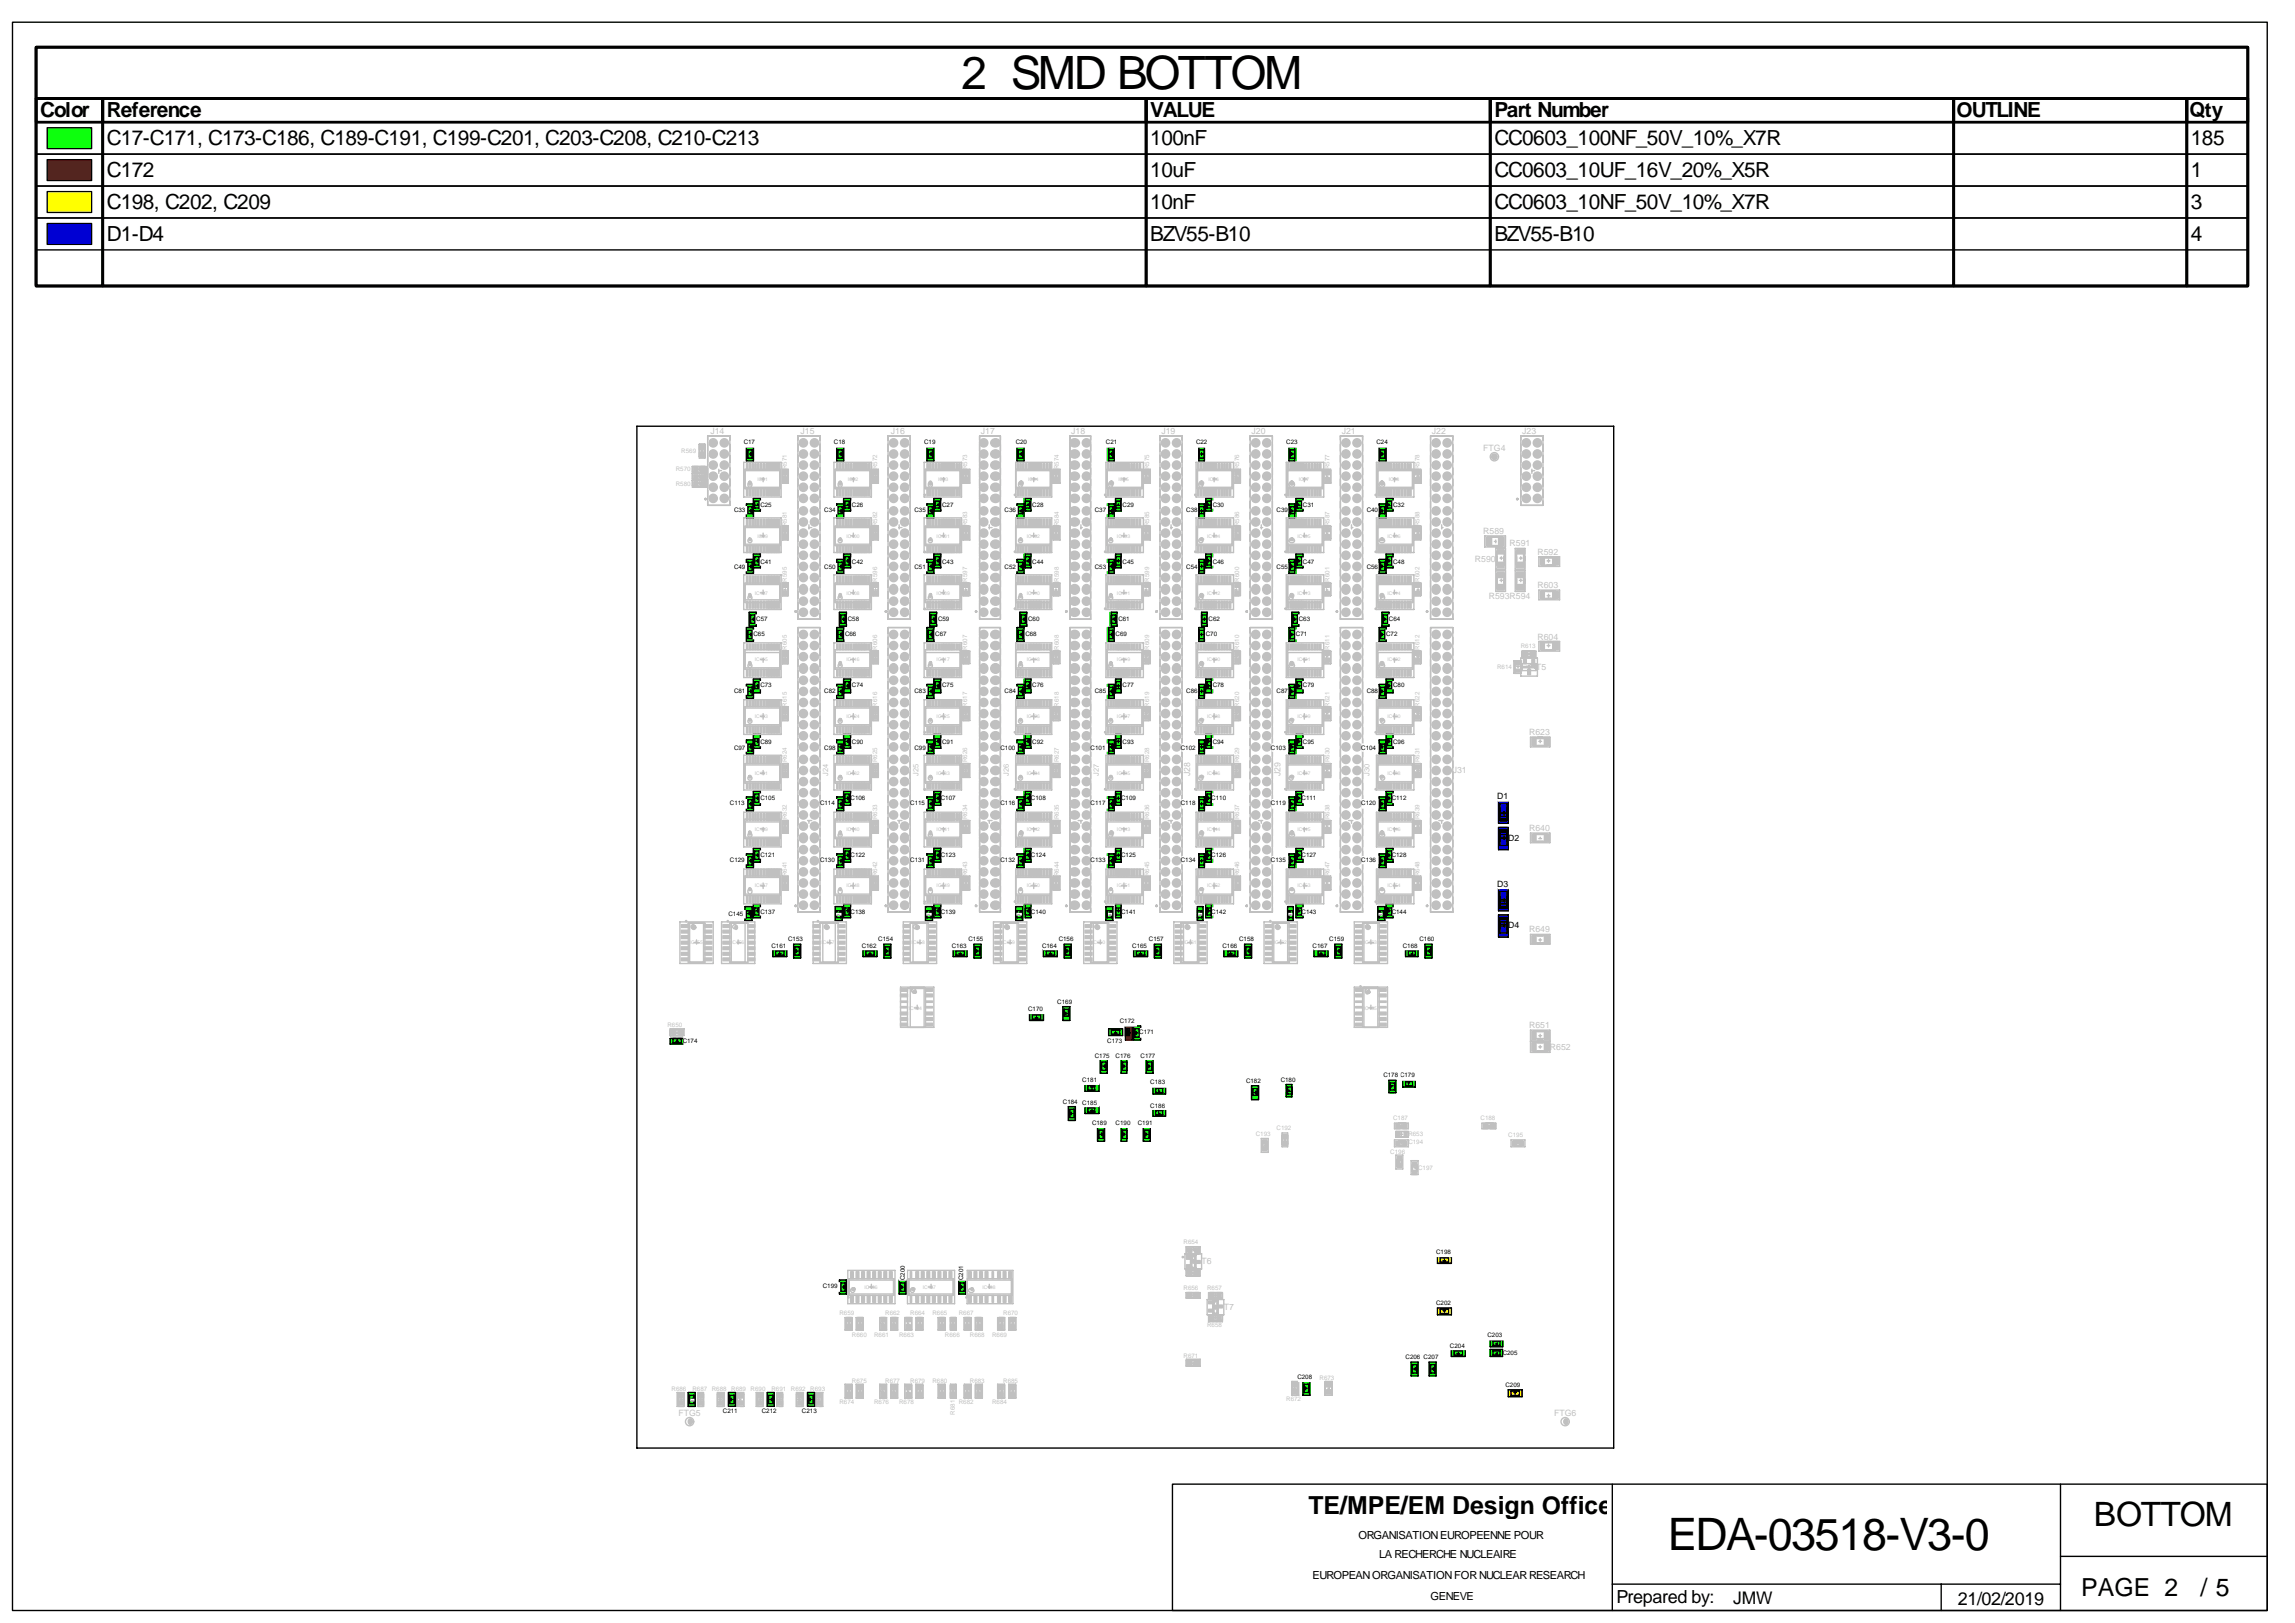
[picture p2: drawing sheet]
<svg xmlns="http://www.w3.org/2000/svg" width="420mm" height="297mm" viewBox="0 0 420 297" stroke-linecap="round" stroke-linejoin="round" font-family="sans-serif">
<defs><g id="words">
<text font-size="8.4" x="176" y="16.3">2 SMD BOTTOM</text>
<text font-size="8.2" x="305.2" y="283.6">EDA-03518-V3-0</text>
<text font-size="6.1" x="383.2" y="279.2">BOTTOM</text>
<g font-size="4.5">
<text x="239.5" y="277">TE/MPE/EM Design Office</text>
<text x="380.9" y="292">PAGE 2</text>
<text x="402.7" y="292">/ 5</text>
</g>
<g font-size="3.8">
<text x="7.4" y="21.5">Color</text>
<text x="19.6" y="21.5">Reference</text>
<text x="210.5" y="21.5">VALUE</text>
<text x="273.5" y="21.5">Part Number</text>
<text x="358" y="21.5">OUTLINE</text>
<text x="400.7" y="21.5">Qty</text>
<text x="19.6" y="26.6">C17-C171, C173-C186, C189-C191, C199-C201, C203-C208, C210-C213</text>
<text x="210.5" y="26.6">100nF</text>
<text x="273.5" y="26.6">CC0603_100NF_50V_10%_X7R</text>
<text x="401" y="26.6">185</text>
<text x="19.6" y="32.4">C172</text>
<text x="210.5" y="32.4">10uF</text>
<text x="273.5" y="32.4">CC0603_10UF_16V_20%_X5R</text>
<text x="401" y="32.4">1</text>
<text x="19.6" y="38.3">C198, C202, C209</text>
<text x="210.5" y="38.3">10nF</text>
<text x="273.5" y="38.3">CC0603_10NF_50V_10%_X7R</text>
<text x="401" y="38.3">3</text>
<text x="19.6" y="44.1">D1-D4</text>
<text x="210.5" y="44.1">BZV55-B10</text>
<text x="273.5" y="44.1">BZV55-B10</text>
<text x="401" y="44.1">4</text>
</g>
<g font-size="3.3">
<text x="295.8" y="293.4">Prepared by:</text>
<text x="358.3" y="293.6">21/02/2019</text>
</g>
<text font-size="3.2" x="317.2" y="293.5">JMW</text>
<g font-size="2">
<text x="248.6" y="281.5">ORGANISATION EUROPEENNE POUR</text>
<text x="252.4" y="285.1">LA RECHERCHE NUCLEAIRE</text>
<text x="240.2" y="288.9">EUROPEAN ORGANISATION FOR NUCLEAR RESEARCH</text>
<text x="261.8" y="292.7">GENEVE</text>
</g>
<g font-size="1.6" fill="#c0c0c0">
<text x="130" y="79.4">J14</text>
<text x="146.5" y="79.4">J15</text>
<text x="163" y="79.4">J16</text>
<text x="179.5" y="79.4">J17</text>
<text x="196" y="79.4">J18</text>
<text x="212.5" y="79.4">J19</text>
<text x="229" y="79.4">J20</text>
<text x="245.6" y="79.4">J21</text>
<text x="262.1" y="79.4">J22</text>
<text x="271.5" y="82.5">FTG4</text>
<text x="278.6" y="79.4">J23</text>
<text x="271.5" y="97.7">R589</text>
<text x="276.3" y="100">R591</text>
<text x="281.4" y="101.5">R592</text>
<text x="269.9" y="102.8">R590</text>
<text x="281.4" y="107.6">R603</text>
<text x="272.5" y="109.7">R593R594</text>
<text x="281.4" y="117">R604</text>
<text x="281.1" y="122.6">T5</text>
<text x="279.8" y="134.6">R623</text>
<text x="217.8" y="142" transform="rotate(-90 217.8 142)">J28</text>
<text x="234.3" y="142" transform="rotate(-90 234.3 142)">J29</text>
<text x="265.9" y="141.4">J31</text>
<text x="279.8" y="152.1">R640</text>
<text x="279.8" y="170.6">R649</text>
<text x="279.8" y="188.2">R651</text>
<text x="283.6" y="192.2">R652</text>
<text x="219.9" y="231.4">T6</text>
<text x="224" y="239.7">T7</text>
<text x="124.2" y="259">FTG5</text>
<text x="284.4" y="259">FTG6</text>
</g>
<g font-size="1.6">
<text x="274" y="146.2">D1</text>
<text x="276" y="153.9">D2</text>
<text x="274" y="162.3">D3</text>
<text x="276" y="169.9">D4</text>
</g>
<g font-size="1.4" fill="#c0c0c0">
<text x="151.6" y="142" transform="rotate(-90 151.6 142)">J24</text>
<text x="168.1" y="142" transform="rotate(-90 168.1 142)">J25</text>
<text x="184.6" y="142" transform="rotate(-90 184.6 142)">J26</text>
<text x="201.1" y="142" transform="rotate(-90 201.1 142)">J27</text>
<text x="250.6" y="142" transform="rotate(-90 250.6 142)">J30</text>
</g>
<g font-size="1.1" fill="#c0c0c0">
<text x="124.7" y="82.8">R569</text>
<text x="123.7" y="86.1">R570</text>
<text x="123.7" y="88.9">R580</text>
<text x="144" y="85.9" transform="rotate(-90 144 85.9)">R571</text>
<text x="160.5" y="85.9" transform="rotate(-90 160.5 85.9)">R572</text>
<text x="177" y="85.9" transform="rotate(-90 177 85.9)">R573</text>
<text x="193.8" y="85.9" transform="rotate(-90 193.8 85.9)">R574</text>
<text x="210.3" y="85.9" transform="rotate(-90 210.3 85.9)">R575</text>
<text x="226.8" y="85.9" transform="rotate(-90 226.8 85.9)">R576</text>
<text x="243.3" y="85.9" transform="rotate(-90 243.3 85.9)">R577</text>
<text x="259.8" y="85.9" transform="rotate(-90 259.8 85.9)">R578</text>
<text x="144" y="96.3" transform="rotate(-90 144 96.3)">R581</text>
<text x="160.5" y="96.3" transform="rotate(-90 160.5 96.3)">R582</text>
<text x="177" y="96.3" transform="rotate(-90 177 96.3)">R583</text>
<text x="193.8" y="96.3" transform="rotate(-90 193.8 96.3)">R584</text>
<text x="210.3" y="96.3" transform="rotate(-90 210.3 96.3)">R585</text>
<text x="226.8" y="96.3" transform="rotate(-90 226.8 96.3)">R586</text>
<text x="243.3" y="96.3" transform="rotate(-90 243.3 96.3)">R587</text>
<text x="259.8" y="96.3" transform="rotate(-90 259.8 96.3)">R588</text>
<text x="144" y="106.5" transform="rotate(-90 144 106.5)">R595</text>
<text x="160.5" y="106.5" transform="rotate(-90 160.5 106.5)">R596</text>
<text x="177" y="106.5" transform="rotate(-90 177 106.5)">R597</text>
<text x="193.8" y="106.5" transform="rotate(-90 193.8 106.5)">R598</text>
<text x="210.3" y="106.5" transform="rotate(-90 210.3 106.5)">R599</text>
<text x="226.8" y="106.5" transform="rotate(-90 226.8 106.5)">R600</text>
<text x="243.3" y="106.5" transform="rotate(-90 243.3 106.5)">R601</text>
<text x="259.8" y="106.5" transform="rotate(-90 259.8 106.5)">R602</text>
<text x="144" y="118.9" transform="rotate(-90 144 118.9)">R605</text>
<text x="160.5" y="118.9" transform="rotate(-90 160.5 118.9)">R606</text>
<text x="177" y="118.9" transform="rotate(-90 177 118.9)">R607</text>
<text x="193.8" y="118.9" transform="rotate(-90 193.8 118.9)">R608</text>
<text x="210.3" y="118.9" transform="rotate(-90 210.3 118.9)">R609</text>
<text x="226.8" y="118.9" transform="rotate(-90 226.8 118.9)">R610</text>
<text x="243.3" y="118.9" transform="rotate(-90 243.3 118.9)">R611</text>
<text x="259.8" y="118.9" transform="rotate(-90 259.8 118.9)">R612</text>
<text x="278.3" y="118.7">R613</text>
<text x="274" y="122.5">R614</text>
<text x="144" y="129.3" transform="rotate(-90 144 129.3)">R615</text>
<text x="160.5" y="129.3" transform="rotate(-90 160.5 129.3)">R616</text>
<text x="177" y="129.3" transform="rotate(-90 177 129.3)">R617</text>
<text x="193.8" y="129.3" transform="rotate(-90 193.8 129.3)">R618</text>
<text x="210.3" y="129.3" transform="rotate(-90 210.3 129.3)">R619</text>
<text x="226.8" y="129.3" transform="rotate(-90 226.8 129.3)">R620</text>
<text x="243.3" y="129.3" transform="rotate(-90 243.3 129.3)">R621</text>
<text x="259.8" y="129.3" transform="rotate(-90 259.8 129.3)">R622</text>
<text x="144" y="139.5" transform="rotate(-90 144 139.5)">R624</text>
<text x="160.5" y="139.5" transform="rotate(-90 160.5 139.5)">R625</text>
<text x="177" y="139.5" transform="rotate(-90 177 139.5)">R626</text>
<text x="193.8" y="139.5" transform="rotate(-90 193.8 139.5)">R627</text>
<text x="210.3" y="139.5" transform="rotate(-90 210.3 139.5)">R628</text>
<text x="226.8" y="139.5" transform="rotate(-90 226.8 139.5)">R629</text>
<text x="243.3" y="139.5" transform="rotate(-90 243.3 139.5)">R630</text>
<text x="259.8" y="139.5" transform="rotate(-90 259.8 139.5)">R631</text>
<text x="144" y="149.9" transform="rotate(-90 144 149.9)">R632</text>
<text x="160.5" y="149.9" transform="rotate(-90 160.5 149.9)">R633</text>
<text x="177" y="149.9" transform="rotate(-90 177 149.9)">R634</text>
<text x="193.8" y="149.9" transform="rotate(-90 193.8 149.9)">R635</text>
<text x="210.3" y="149.9" transform="rotate(-90 210.3 149.9)">R636</text>
<text x="226.8" y="149.9" transform="rotate(-90 226.8 149.9)">R637</text>
<text x="243.3" y="149.9" transform="rotate(-90 243.3 149.9)">R638</text>
<text x="259.8" y="149.9" transform="rotate(-90 259.8 149.9)">R639</text>
<text x="144" y="160.3" transform="rotate(-90 144 160.3)">R641</text>
<text x="160.5" y="160.3" transform="rotate(-90 160.5 160.3)">R642</text>
<text x="177" y="160.3" transform="rotate(-90 177 160.3)">R643</text>
<text x="193.8" y="160.3" transform="rotate(-90 193.8 160.3)">R644</text>
<text x="210.3" y="160.3" transform="rotate(-90 210.3 160.3)">R645</text>
<text x="226.8" y="160.3" transform="rotate(-90 226.8 160.3)">R646</text>
<text x="243.3" y="160.3" transform="rotate(-90 243.3 160.3)">R647</text>
<text x="259.8" y="160.3" transform="rotate(-90 259.8 160.3)">R648</text>
<text x="122.1" y="188">R650</text>
<text x="229.8" y="207.8">C193</text>
<text x="233.6" y="206.8">C192</text>
<text x="254.9" y="205">C187</text>
<text x="257.7" y="207.8">R653</text>
<text x="257.7" y="209.4">C194</text>
<text x="270.9" y="205">C188</text>
<text x="276" y="208.1">C195</text>
<text x="254.4" y="211.1">C196</text>
<text x="259.5" y="214.2">C197</text>
<text x="216.6" y="227.6">R654</text>
<text x="216.6" y="236">R656</text>
<text x="220.9" y="236">R657</text>
<text x="153.6" y="240.6">R659</text>
<text x="155.9" y="244.7">R660</text>
<text x="160" y="244.7">R661</text>
<text x="162" y="240.6">R662</text>
<text x="164.5" y="244.7">R663</text>
<text x="166.6" y="240.6">R664</text>
<text x="170.6" y="240.6">R665</text>
<text x="172.9" y="244.7">R666</text>
<text x="175.5" y="240.6">R667</text>
<text x="177.5" y="244.7">R668</text>
<text x="181.6" y="244.7">R669</text>
<text x="183.6" y="240.6">R670</text>
<text x="220.9" y="242.9">R658</text>
<text x="216.6" y="248.5">R671</text>
<text x="122.9" y="254.6">R686</text>
<text x="126.7" y="254.6">R687</text>
<text x="130.3" y="254.6">R688</text>
<text x="133.8" y="254.6">R689</text>
<text x="137.4" y="254.6">R690</text>
<text x="141.2" y="254.6">R691</text>
<text x="144.7" y="254.6">R692</text>
<text x="148.3" y="254.6">R693</text>
<text x="153.6" y="256.9">R674</text>
<text x="155.9" y="253.1">R675</text>
<text x="160" y="256.9">R676</text>
<text x="162" y="253.1">R677</text>
<text x="164.5" y="256.9">R678</text>
<text x="166.6" y="253.1">R679</text>
<text x="170.6" y="253.1">R680</text>
<text x="175.5" y="256.9">R682</text>
<text x="177.5" y="253.1">R683</text>
<text x="181.6" y="256.9">R684</text>
<text x="183.6" y="253.1">R685</text>
<text x="235.4" y="256.4">R672</text>
<text x="241.5" y="252.6">R673</text>
<text x="174.7" y="258.9" transform="rotate(-90 174.7 258.9)">R681</text>
</g>
<g font-size="1.1">
<text x="136.1" y="81.3">C17</text>
<text x="152.6" y="81.3">C18</text>
<text x="169.1" y="81.3">C19</text>
<text x="185.9" y="81.3">C20</text>
<text x="202.4" y="81.3">C21</text>
<text x="218.9" y="81.3">C22</text>
<text x="235.4" y="81.3">C23</text>
<text x="251.9" y="81.3">C24</text>
<text x="134.3" y="93.8">C33</text>
<text x="139.1" y="92.7">C25</text>
<text x="150.8" y="93.8">C34</text>
<text x="155.9" y="92.7">C26</text>
<text x="167.3" y="93.8">C35</text>
<text x="172.4" y="92.7">C27</text>
<text x="183.8" y="93.8">C36</text>
<text x="188.9" y="92.7">C28</text>
<text x="200.4" y="93.8">C37</text>
<text x="205.4" y="92.7">C29</text>
<text x="217.1" y="93.8">C38</text>
<text x="221.9" y="92.7">C30</text>
<text x="233.6" y="93.8">C39</text>
<text x="238.4" y="92.7">C31</text>
<text x="250.1" y="93.8">C40</text>
<text x="254.9" y="92.7">C32</text>
<text x="134.3" y="104.2">C49</text>
<text x="139.1" y="103.2">C41</text>
<text x="150.8" y="104.2">C50</text>
<text x="155.9" y="103.2">C42</text>
<text x="167.3" y="104.2">C51</text>
<text x="172.4" y="103.2">C43</text>
<text x="183.8" y="104.2">C52</text>
<text x="188.9" y="103.2">C44</text>
<text x="200.4" y="104.2">C53</text>
<text x="205.4" y="103.2">C45</text>
<text x="217.1" y="104.2">C54</text>
<text x="221.9" y="103.2">C46</text>
<text x="233.6" y="104.2">C55</text>
<text x="238.4" y="103.2">C47</text>
<text x="250.1" y="104.2">C56</text>
<text x="254.9" y="103.2">C48</text>
<text x="138.4" y="113.6">C57</text>
<text x="155.2" y="113.6">C58</text>
<text x="171.7" y="113.6">C59</text>
<text x="188.2" y="113.6">C60</text>
<text x="204.7" y="113.6">C61</text>
<text x="221.2" y="113.6">C62</text>
<text x="237.7" y="113.6">C63</text>
<text x="254.2" y="113.6">C64</text>
<text x="137.9" y="116.4">C65</text>
<text x="154.6" y="116.4">C66</text>
<text x="171.2" y="116.4">C67</text>
<text x="187.7" y="116.4">C68</text>
<text x="204.2" y="116.4">C69</text>
<text x="220.7" y="116.4">C70</text>
<text x="237.2" y="116.4">C71</text>
<text x="253.7" y="116.4">C72</text>
<text x="139.1" y="125.8">C73</text>
<text x="155.9" y="125.8">C74</text>
<text x="172.4" y="125.8">C75</text>
<text x="188.9" y="125.8">C76</text>
<text x="205.4" y="125.8">C77</text>
<text x="221.9" y="125.8">C78</text>
<text x="238.4" y="125.8">C79</text>
<text x="254.9" y="125.8">C80</text>
<text x="134.3" y="126.8">C81</text>
<text x="150.8" y="126.8">C82</text>
<text x="167.3" y="126.8">C83</text>
<text x="183.8" y="126.8">C84</text>
<text x="200.4" y="126.8">C85</text>
<text x="217.1" y="126.8">C86</text>
<text x="233.6" y="126.8">C87</text>
<text x="250.1" y="126.8">C88</text>
<text x="134.3" y="137.2">C97</text>
<text x="139.1" y="136.2">C89</text>
<text x="150.8" y="137.2">C98</text>
<text x="155.9" y="136.2">C90</text>
<text x="167.3" y="137.2">C99</text>
<text x="172.4" y="136.2">C91</text>
<text x="183.1" y="137.2">C100</text>
<text x="188.9" y="136.2">C92</text>
<text x="199.6" y="137.2">C101</text>
<text x="205.4" y="136.2">C93</text>
<text x="216.1" y="137.2">C102</text>
<text x="221.9" y="136.2">C94</text>
<text x="232.6" y="137.2">C103</text>
<text x="238.4" y="136.2">C95</text>
<text x="249.1" y="137.2">C104</text>
<text x="254.9" y="136.2">C96</text>
<text x="133.6" y="147.4">C113</text>
<text x="139.1" y="146.3">C105</text>
<text x="150.1" y="147.4">C114</text>
<text x="155.7" y="146.3">C106</text>
<text x="166.6" y="147.4">C115</text>
<text x="172.2" y="146.3">C107</text>
<text x="183.1" y="147.4">C116</text>
<text x="188.7" y="146.3">C108</text>
<text x="199.6" y="147.4">C117</text>
<text x="205.2" y="146.3">C109</text>
<text x="216.1" y="147.4">C118</text>
<text x="221.7" y="146.3">C110</text>
<text x="232.6" y="147.4">C119</text>
<text x="238.2" y="146.3">C111</text>
<text x="249.1" y="147.4">C120</text>
<text x="254.7" y="146.3">C112</text>
<text x="133.6" y="157.8">C129</text>
<text x="139.1" y="156.8">C121</text>
<text x="150.1" y="157.8">C130</text>
<text x="155.7" y="156.8">C122</text>
<text x="166.6" y="157.8">C131</text>
<text x="172.2" y="156.8">C123</text>
<text x="183.1" y="157.8">C132</text>
<text x="188.7" y="156.8">C124</text>
<text x="199.6" y="157.8">C133</text>
<text x="205.2" y="156.8">C125</text>
<text x="216.1" y="157.8">C134</text>
<text x="221.7" y="156.8">C126</text>
<text x="232.6" y="157.8">C135</text>
<text x="238.2" y="156.8">C127</text>
<text x="249.1" y="157.8">C136</text>
<text x="254.7" y="156.8">C128</text>
<text x="133.3" y="167.7">C145</text>
<text x="139.1" y="167.2">C137</text>
<text x="155.7" y="167.2">C138</text>
<text x="172.2" y="167.2">C139</text>
<text x="188.7" y="167.2">C140</text>
<text x="205.2" y="167.2">C141</text>
<text x="221.7" y="167.2">C142</text>
<text x="238.2" y="167.2">C143</text>
<text x="254.7" y="167.2">C144</text>
<text x="141.2" y="173.5">C161</text>
<text x="144.2" y="172.3">C153</text>
<text x="157.7" y="173.5">C162</text>
<text x="160.7" y="172.3">C154</text>
<text x="174.2" y="173.5">C163</text>
<text x="177.2" y="172.3">C155</text>
<text x="190.7" y="173.5">C164</text>
<text x="193.7" y="172.3">C156</text>
<text x="207.2" y="173.5">C165</text>
<text x="210.3" y="172.3">C157</text>
<text x="223.7" y="173.5">C166</text>
<text x="226.8" y="172.3">C158</text>
<text x="240.2" y="173.5">C167</text>
<text x="243.3" y="172.3">C159</text>
<text x="256.7" y="173.5">C168</text>
<text x="259.8" y="172.3">C160</text>
<text x="188.2" y="185">C170</text>
<text x="193.5" y="183.7">C169</text>
<text x="124.9" y="190.8">C174</text>
<text x="202.6" y="190.8">C173</text>
<text x="204.9" y="187.3">C172</text>
<text x="208.5" y="189.3">C171</text>
<text x="198.1" y="197.9">C181</text>
<text x="200.4" y="193.6">C175</text>
<text x="204.2" y="193.6">C176</text>
<text x="208.7" y="193.6">C177</text>
<text x="234.4" y="197.9">C180</text>
<text x="253.2" y="197.2">C178 C179</text>
<text x="194.5" y="202">C184</text>
<text x="198.1" y="202.2">C185</text>
<text x="210.5" y="202.8">C186</text>
<text x="210.5" y="198.4">C183</text>
<text x="228" y="198.2">C182</text>
<text x="199.8" y="205.8">C189</text>
<text x="204.2" y="205.8">C190</text>
<text x="208.2" y="205.8">C191</text>
<text x="262.8" y="229.4">C198</text>
<text x="150.6" y="235.8">C199</text>
<text x="165.6" y="234.3" transform="rotate(-90 165.6 234.3)">C200</text>
<text x="176.3" y="234.3" transform="rotate(-90 176.3 234.3)">C201</text>
<text x="262.8" y="238.8">C202</text>
<text x="272.2" y="244.7">C203</text>
<text x="257.2" y="248.7">C206 C207</text>
<text x="265.4" y="246.7">C204</text>
<text x="275" y="248">C205</text>
<text x="237.4" y="252.3">C208</text>
<text x="275.5" y="253.8">C209</text>
<text x="132.3" y="258.6">C211</text>
<text x="139.4" y="258.6">C212</text>
<text x="146.8" y="258.6">C213</text>
</g>
<g font-size=".9" fill="#c0c0c0">
<text x="138.6" y="88">IC91</text>
<text x="155.2" y="88">IC92</text>
<text x="171.7" y="88">IC93</text>
<text x="188.2" y="88">IC94</text>
<text x="204.7" y="88">IC95</text>
<text x="221.2" y="88">IC96</text>
<text x="237.7" y="88">IC97</text>
<text x="254.2" y="88">IC98</text>
<text x="138.6" y="98.4">IC99</text>
<text x="154.9" y="98.4">IC100</text>
<text x="171.4" y="98.4">IC101</text>
<text x="187.9" y="98.4">IC102</text>
<text x="204.4" y="98.4">IC103</text>
<text x="220.9" y="98.4">IC104</text>
<text x="237.4" y="98.4">IC105</text>
<text x="253.9" y="98.4">IC106</text>
<text x="138.1" y="108.8">IC107</text>
<text x="154.9" y="108.8">IC108</text>
<text x="171.4" y="108.8">IC109</text>
<text x="187.9" y="108.8">IC110</text>
<text x="204.4" y="108.8">IC111</text>
<text x="220.9" y="108.8">IC112</text>
<text x="237.4" y="108.8">IC113</text>
<text x="253.9" y="108.8">IC114</text>
<text x="138.1" y="121">IC115</text>
<text x="154.9" y="121">IC116</text>
<text x="171.4" y="121">IC117</text>
<text x="187.9" y="121">IC118</text>
<text x="204.4" y="121">IC119</text>
<text x="220.9" y="121">IC120</text>
<text x="237.4" y="121">IC121</text>
<text x="253.9" y="121">IC122</text>
<text x="138.1" y="131.4">IC123</text>
<text x="154.9" y="131.4">IC124</text>
<text x="171.4" y="131.4">IC125</text>
<text x="187.9" y="131.4">IC126</text>
<text x="204.4" y="131.4">IC127</text>
<text x="220.9" y="131.4">IC128</text>
<text x="237.4" y="131.4">IC129</text>
<text x="253.9" y="131.4">IC130</text>
<text x="138.1" y="141.8">IC131</text>
<text x="154.9" y="141.8">IC132</text>
<text x="171.4" y="141.8">IC133</text>
<text x="187.9" y="141.8">IC134</text>
<text x="204.4" y="141.8">IC135</text>
<text x="220.9" y="141.8">IC136</text>
<text x="237.4" y="141.8">IC137</text>
<text x="253.9" y="141.8">IC138</text>
<text x="138.1" y="152">IC139</text>
<text x="154.9" y="152">IC140</text>
<text x="171.4" y="152">IC141</text>
<text x="187.9" y="152">IC142</text>
<text x="204.4" y="152">IC143</text>
<text x="220.9" y="152">IC144</text>
<text x="237.4" y="152">IC145</text>
<text x="253.9" y="152">IC146</text>
<text x="138.1" y="162.4">IC147</text>
<text x="154.9" y="162.4">IC148</text>
<text x="171.4" y="162.4">IC149</text>
<text x="187.9" y="162.4">IC150</text>
<text x="204.4" y="162.4">IC151</text>
<text x="220.9" y="162.4">IC152</text>
<text x="237.4" y="162.4">IC153</text>
<text x="253.9" y="162.4">IC154</text>
<text x="126.2" y="172.8">IC155</text>
<text x="133.8" y="172.8">IC156</text>
<text x="150.3" y="172.8">IC157</text>
<text x="166.8" y="172.8">IC158</text>
<text x="183.3" y="172.8">IC159</text>
<text x="199.8" y="172.8">IC160</text>
<text x="216.6" y="172.8">IC161</text>
<text x="233.1" y="172.8">IC162</text>
<text x="249.6" y="172.8">IC163</text>
<text x="166.3" y="184.8">IC164</text>
<text x="249.6" y="184.8">IC165</text>
<text x="158.2" y="235.8">IC166</text>
<text x="168.9" y="235.8">IC167</text>
<text x="179.8" y="235.8">IC168</text>
</g>
<g font-size=".2">
<text x="153.1" y="167.4">C146</text>
<text x="169.6" y="167.4">C147</text>
<text x="186.1" y="167.4">C148</text>
<text x="202.9" y="167.4">C149</text>
<text x="219.4" y="167.4">C150</text>
<text x="235.9" y="167.4">C151</text>
<text x="252.4" y="167.4">C152</text>
<text x="126.5" y="256.3">C210</text>
</g>
</g></defs>
<g fill="#0f0" stroke="#0f0" stroke-width=".25">
<path d="M188.4 185.5h2.6v1.2h-2.6z" fill-rule="evenodd"/>
<path d="M194.5 184.2h1.3v2.5h-1.3z" fill-rule="evenodd"/>
<path d="M141.4 173.8h2.6v1.2h-2.6z" fill-rule="evenodd"/>
<path d="M157.9 173.8h2.6v1.2h-2.6z" fill-rule="evenodd"/>
<path d="M174.4 173.8h2.6v1.2h-2.6z" fill-rule="evenodd"/>
<path d="M191 173.8h2.5v1.2h-2.5z" fill-rule="evenodd"/>
<path d="M207.5 173.8h2.5v1.2h-2.5z" fill-rule="evenodd"/>
<path d="M224 173.8h2.5v1.2h-2.5z" fill-rule="evenodd"/>
<path d="M240.5 173.8h2.5v1.2h-2.5z" fill-rule="evenodd"/>
<path d="M257.2 173.8h2.3v1.2h-2.3z" fill-rule="evenodd"/>
<path d="M145.2 172.8h1.3v2.5h-1.3z" fill-rule="evenodd"/>
<path d="M161.8 172.8h1.2v2.5h-1.2z" fill-rule="evenodd"/>
<path d="M178.3 172.8h1.2v2.5h-1.2z" fill-rule="evenodd"/>
<path d="M194.8 172.8h1.2v2.5h-1.2z" fill-rule="evenodd"/>
<path d="M211.3 172.8h1.2v2.5h-1.2z" fill-rule="evenodd"/>
<path d="M227.8 172.8h1.2v2.5h-1.2z" fill-rule="evenodd"/>
<path d="M244.3 172.8h1.3v2.5h-1.3z" fill-rule="evenodd"/>
<path d="M260.8 172.8h1.3v2.5h-1.3z" fill-rule="evenodd"/>
<path d="M136.4 165.9h1.2v2.5h-1.2z" fill-rule="evenodd"/>
<path d="M152.9 165.9h1.2v2.5h-1.2z" fill-rule="evenodd"/>
<path d="M169.4 165.9h1.2v2.5h-1.2z" fill-rule="evenodd"/>
<path d="M185.9 165.9h1.2v2.5h-1.2z" fill-rule="evenodd"/>
<path d="M202.4 165.9h1.3v2.5h-1.3z" fill-rule="evenodd"/>
<path d="M219.1 165.9h1.1v2.5h-1.1z" fill-rule="evenodd"/>
<path d="M235.6 165.9h1.1v2.5h-1.1z" fill-rule="evenodd"/>
<path d="M252.1 165.9h1.3v2.5h-1.3z" fill-rule="evenodd"/>
<path d="M136.6 81.8h1.3v2.5h-1.3z" fill-rule="evenodd"/>
<path d="M136.6 92.2h1.3v2.6h-1.3z" fill-rule="evenodd"/>
<path d="M136.6 102.4h1.3v2.5h-1.3z" fill-rule="evenodd"/>
<path d="M136.6 114.8h1.3v2.6h-1.3z" fill-rule="evenodd"/>
<path d="M136.6 125.3h1.3v2.5h-1.3z" fill-rule="evenodd"/>
<path d="M136.6 135.4h1.3v2.6h-1.3z" fill-rule="evenodd"/>
<path d="M136.6 145.8h1.3v2.6h-1.3z" fill-rule="evenodd"/>
<path d="M136.6 156.3h1.3v2.5h-1.3z" fill-rule="evenodd"/>
<path d="M153.1 81.8h1.3v2.5h-1.3z" fill-rule="evenodd"/>
<path d="M153.1 92.2h1.3v2.6h-1.3z" fill-rule="evenodd"/>
<path d="M153.1 102.4h1.3v2.5h-1.3z" fill-rule="evenodd"/>
<path d="M153.1 114.8h1.3v2.6h-1.3z" fill-rule="evenodd"/>
<path d="M153.1 125.3h1.3v2.5h-1.3z" fill-rule="evenodd"/>
<path d="M153.1 135.4h1.3v2.6h-1.3z" fill-rule="evenodd"/>
<path d="M153.1 145.8h1.3v2.6h-1.3z" fill-rule="evenodd"/>
<path d="M153.1 156.3h1.3v2.5h-1.3z" fill-rule="evenodd"/>
<path d="M169.6 81.8h1.3v2.5h-1.3z" fill-rule="evenodd"/>
<path d="M169.6 92.2h1.3v2.6h-1.3z" fill-rule="evenodd"/>
<path d="M169.6 102.4h1.3v2.5h-1.3z" fill-rule="evenodd"/>
<path d="M169.6 114.8h1.3v2.6h-1.3z" fill-rule="evenodd"/>
<path d="M169.6 125.3h1.3v2.5h-1.3z" fill-rule="evenodd"/>
<path d="M169.6 135.4h1.3v2.6h-1.3z" fill-rule="evenodd"/>
<path d="M169.6 145.8h1.3v2.6h-1.3z" fill-rule="evenodd"/>
<path d="M169.6 156.3h1.3v2.5h-1.3z" fill-rule="evenodd"/>
<path d="M186.1 81.8h1.3v2.5h-1.3z" fill-rule="evenodd"/>
<path d="M186.1 92.2h1.3v2.6h-1.3z" fill-rule="evenodd"/>
<path d="M186.1 102.4h1.3v2.5h-1.3z" fill-rule="evenodd"/>
<path d="M186.1 114.8h1.3v2.6h-1.3z" fill-rule="evenodd"/>
<path d="M186.1 125.3h1.3v2.5h-1.3z" fill-rule="evenodd"/>
<path d="M186.1 135.4h1.3v2.6h-1.3z" fill-rule="evenodd"/>
<path d="M186.1 145.8h1.3v2.6h-1.3z" fill-rule="evenodd"/>
<path d="M186.1 156.3h1.3v2.5h-1.3z" fill-rule="evenodd"/>
<path d="M202.6 81.8h1.3v2.5h-1.3z" fill-rule="evenodd"/>
<path d="M202.6 92.2h1.3v2.6h-1.3z" fill-rule="evenodd"/>
<path d="M202.6 102.4h1.3v2.5h-1.3z" fill-rule="evenodd"/>
<path d="M202.6 114.8h1.3v2.6h-1.3z" fill-rule="evenodd"/>
<path d="M202.6 125.3h1.3v2.5h-1.3z" fill-rule="evenodd"/>
<path d="M202.6 135.4h1.3v2.6h-1.3z" fill-rule="evenodd"/>
<path d="M202.6 145.8h1.3v2.6h-1.3z" fill-rule="evenodd"/>
<path d="M202.6 156.3h1.3v2.5h-1.3z" fill-rule="evenodd"/>
<path d="M219.4 81.8h1v2.5h-1z" fill-rule="evenodd"/>
<path d="M219.4 92.2h1v2.6h-1z" fill-rule="evenodd"/>
<path d="M219.4 102.4h1v2.5h-1z" fill-rule="evenodd"/>
<path d="M219.4 114.8h1v2.6h-1z" fill-rule="evenodd"/>
<path d="M219.4 125.3h1v2.5h-1z" fill-rule="evenodd"/>
<path d="M219.4 135.4h1v2.6h-1z" fill-rule="evenodd"/>
<path d="M219.4 145.8h1v2.6h-1z" fill-rule="evenodd"/>
<path d="M219.4 156.3h1v2.5h-1z" fill-rule="evenodd"/>
<path d="M235.9 81.8h1.3v2.5h-1.3z" fill-rule="evenodd"/>
<path d="M235.9 92.2h1.3v2.6h-1.3z" fill-rule="evenodd"/>
<path d="M235.9 102.4h1.3v2.5h-1.3z" fill-rule="evenodd"/>
<path d="M235.9 114.8h1.3v2.6h-1.3z" fill-rule="evenodd"/>
<path d="M235.9 125.3h1.3v2.5h-1.3z" fill-rule="evenodd"/>
<path d="M235.9 135.4h1.3v2.6h-1.3z" fill-rule="evenodd"/>
<path d="M235.9 145.8h1.3v2.6h-1.3z" fill-rule="evenodd"/>
<path d="M235.9 156.3h1.3v2.5h-1.3z" fill-rule="evenodd"/>
<path d="M252.4 81.8h1.3v2.5h-1.3z" fill-rule="evenodd"/>
<path d="M252.4 92.2h1.3v2.6h-1.3z" fill-rule="evenodd"/>
<path d="M252.4 102.4h1.3v2.5h-1.3z" fill-rule="evenodd"/>
<path d="M252.4 114.8h1.3v2.6h-1.3z" fill-rule="evenodd"/>
<path d="M252.4 125.3h1.3v2.5h-1.3z" fill-rule="evenodd"/>
<path d="M252.4 135.4h1.3v2.6h-1.3z" fill-rule="evenodd"/>
<path d="M252.4 145.8h1.3v2.6h-1.3z" fill-rule="evenodd"/>
<path d="M252.4 156.3h1.3v2.5h-1.3z" fill-rule="evenodd"/>
<path d="M137.9 91.2h1.2v2.3h-1.2z" fill-rule="evenodd"/>
<path d="M137.9 101.4h1.2v2.5h-1.2z" fill-rule="evenodd"/>
<path d="M137.1 112h1.3v2.6h-1.3z" fill-rule="evenodd"/>
<path d="M137.9 124.2h1.2v2.6h-1.2z" fill-rule="evenodd"/>
<path d="M137.9 134.4h1.2v2.5h-1.2z" fill-rule="evenodd"/>
<path d="M137.9 144.8h1.2v2.6h-1.2z" fill-rule="evenodd"/>
<path d="M137.9 155.2h1.2v2.6h-1.2z" fill-rule="evenodd"/>
<path d="M137.9 165.4h1.2v2.5h-1.2z" fill-rule="evenodd"/>
<path d="M154.4 91.2h1.3v2.3h-1.3z" fill-rule="evenodd"/>
<path d="M154.4 101.4h1.3v2.5h-1.3z" fill-rule="evenodd"/>
<path d="M153.6 112h1.3v2.6h-1.3z" fill-rule="evenodd"/>
<path d="M154.4 124.2h1.3v2.6h-1.3z" fill-rule="evenodd"/>
<path d="M154.4 134.4h1.3v2.5h-1.3z" fill-rule="evenodd"/>
<path d="M154.4 144.8h1.3v2.6h-1.3z" fill-rule="evenodd"/>
<path d="M154.4 155.2h1.3v2.6h-1.3z" fill-rule="evenodd"/>
<path d="M154.4 165.4h1.3v2.5h-1.3z" fill-rule="evenodd"/>
<path d="M170.9 91.2h1.3v2.3h-1.3z" fill-rule="evenodd"/>
<path d="M170.9 101.4h1.3v2.5h-1.3z" fill-rule="evenodd"/>
<path d="M170.1 112h1.3v2.6h-1.3z" fill-rule="evenodd"/>
<path d="M170.9 124.2h1.3v2.6h-1.3z" fill-rule="evenodd"/>
<path d="M170.9 134.4h1.3v2.5h-1.3z" fill-rule="evenodd"/>
<path d="M170.9 144.8h1.3v2.6h-1.3z" fill-rule="evenodd"/>
<path d="M170.9 165.4h1.3v2.5h-1.3z" fill-rule="evenodd"/>
<path d="M187.4 91.2h1.3v2.3h-1.3z" fill-rule="evenodd"/>
<path d="M187.4 101.4h1.3v2.5h-1.3z" fill-rule="evenodd"/>
<path d="M186.6 112h1.3v2.6h-1.3z" fill-rule="evenodd"/>
<path d="M187.4 124.2h1.3v2.6h-1.3z" fill-rule="evenodd"/>
<path d="M187.4 134.4h1.3v2.5h-1.3z" fill-rule="evenodd"/>
<path d="M187.4 144.8h1.3v2.6h-1.3z" fill-rule="evenodd"/>
<path d="M187.4 155.2h1.3v2.6h-1.3z" fill-rule="evenodd"/>
<path d="M187.4 165.4h1.3v2.5h-1.3z" fill-rule="evenodd"/>
<path d="M204.2 91.2h1v2.3h-1z" fill-rule="evenodd"/>
<path d="M204.2 101.4h1v2.5h-1z" fill-rule="evenodd"/>
<path d="M203.1 112h1.3v2.6h-1.3z" fill-rule="evenodd"/>
<path d="M204.2 124.2h1v2.6h-1z" fill-rule="evenodd"/>
<path d="M204.2 134.4h1v2.5h-1z" fill-rule="evenodd"/>
<path d="M204.2 144.8h1v2.6h-1z" fill-rule="evenodd"/>
<path d="M204.2 155.2h1v2.6h-1z" fill-rule="evenodd"/>
<path d="M204.2 165.4h1v2.5h-1z" fill-rule="evenodd"/>
<path d="M220.7 91.2h1.2v2.3h-1.2z" fill-rule="evenodd"/>
<path d="M220.7 101.4h1.2v2.5h-1.2z" fill-rule="evenodd"/>
<path d="M219.9 112h1v2.6h-1z" fill-rule="evenodd"/>
<path d="M220.7 124.2h1.2v2.6h-1.2z" fill-rule="evenodd"/>
<path d="M220.7 134.4h1.2v2.5h-1.2z" fill-rule="evenodd"/>
<path d="M220.7 144.8h1.2v2.6h-1.2z" fill-rule="evenodd"/>
<path d="M220.7 155.2h1.2v2.6h-1.2z" fill-rule="evenodd"/>
<path d="M220.7 165.4h1.2v2.5h-1.2z" fill-rule="evenodd"/>
<path d="M237.2 91.2h1.2v2.3h-1.2z" fill-rule="evenodd"/>
<path d="M237.2 101.4h1.2v2.5h-1.2z" fill-rule="evenodd"/>
<path d="M236.4 112h1.3v2.6h-1.3z" fill-rule="evenodd"/>
<path d="M237.2 124.2h1.2v2.6h-1.2z" fill-rule="evenodd"/>
<path d="M237.2 134.4h1.2v2.5h-1.2z" fill-rule="evenodd"/>
<path d="M237.2 144.8h1.2v2.6h-1.2z" fill-rule="evenodd"/>
<path d="M237.2 155.2h1.2v2.6h-1.2z" fill-rule="evenodd"/>
<path d="M237.2 165.4h1.2v2.5h-1.2z" fill-rule="evenodd"/>
<path d="M253.7 91.2h1.2v2.3h-1.2z" fill-rule="evenodd"/>
<path d="M253.7 101.4h1.2v2.5h-1.2z" fill-rule="evenodd"/>
<path d="M252.9 112h1.3v2.6h-1.3z" fill-rule="evenodd"/>
<path d="M253.7 124.2h1.2v2.6h-1.2z" fill-rule="evenodd"/>
<path d="M253.7 134.4h1.2v2.5h-1.2z" fill-rule="evenodd"/>
<path d="M253.7 144.8h1.2v2.6h-1.2z" fill-rule="evenodd"/>
<path d="M253.7 155.2h1.2v2.6h-1.2z" fill-rule="evenodd"/>
<path d="M253.7 165.4h1.2v2.5h-1.2z" fill-rule="evenodd"/>
<path d="M153.6 234.3h1.3v2.5h-1.3z" fill-rule="evenodd"/>
<path d="M164.5 234.3h1.3v2.5h-1.3z" fill-rule="evenodd"/>
<path d="M175.5 234.3h1.2v2.5h-1.2z" fill-rule="evenodd"/>
<path d="M229 198.7h1.3v2.5h-1.3z" fill-rule="evenodd"/>
<path d="M235.4 198.4h1v2.3h-1z" fill-rule="evenodd"/>
<path d="M272.7 247h2.3v1.2h-2.3z" fill-rule="evenodd"/>
<path d="M198.6 202.5h2.5v1.3h-2.5z" fill-rule="evenodd"/>
<path d="M200.9 206.3h1.2v2.5h-1.2z" fill-rule="evenodd"/>
<path d="M205.2 206.3h1v2.5h-1z" fill-rule="evenodd"/>
<path d="M209.2 206.3h1.3v2.5h-1.3z" fill-rule="evenodd"/>
<path d="M211 203h2.3v1.3h-2.3z" fill-rule="evenodd"/>
<path d="M211 198.9h2.3v1.3h-2.3z" fill-rule="evenodd"/>
<path d="M209.8 193.9h1.2v2.5h-1.2z" fill-rule="evenodd"/>
<path d="M205.2 193.9h1v2.5h-1z" fill-rule="evenodd"/>
<path d="M122.7 190h2.5v1.1h-2.5z" fill-rule="evenodd"/>
<path d="M272.7 245.2h2.3v1.2h-2.3z" fill-rule="evenodd"/>
<path d="M147.8 254.8h1.3v2.6h-1.3z" fill-rule="evenodd"/>
<path d="M140.4 254.8h1.3v2.6h-1.3z" fill-rule="evenodd"/>
<path d="M133.3 254.8h1.3v2.6h-1.3z" fill-rule="evenodd"/>
<path d="M202.9 188.3h2.5v1.2h-2.5z" fill-rule="evenodd"/>
<path d="M258.2 249.2h1.3v2.6h-1.3z" fill-rule="evenodd"/>
<path d="M261.5 249.2h1.3v2.6h-1.3z" fill-rule="evenodd"/>
<path d="M207.5 187.7h1.2v2.6h-1.2z" fill-rule="evenodd"/>
<path d="M265.6 247h2.5v1.2h-2.5z" fill-rule="evenodd"/>
<path d="M195.5 202.5h1.3v2.5h-1.3z" fill-rule="evenodd"/>
<path d="M238.4 252.8h1.3v2.5h-1.3z" fill-rule="evenodd"/>
<path d="M201.4 193.9h1.2v2.5h-1.2z" fill-rule="evenodd"/>
<path d="M198.6 198.4h2.5v1.3h-2.5z" fill-rule="evenodd"/>
<path d="M126 254.8h1.2v2.6h-1.2z" fill-rule="evenodd"/>
<path d="M170.9 155.2h1.3v2.6h-1.3z" fill-rule="evenodd"/>
<path d="M256.7 197.7h2.3v1.2h-2.3z" fill-rule="evenodd"/>
<path d="M254.2 197.7h1.2v2.3h-1.2z" fill-rule="evenodd"/>
<path d="M188.7 185.7h.7v.8h-.7z" fill-rule="evenodd"/>
<path d="M189.9 185.7h.8v.8h-.8z" fill-rule="evenodd"/>
<path d="M194.8 185.7h.7v.8h-.7z" fill-rule="evenodd"/>
<path d="M194.8 184.4h.7v.8h-.7z" fill-rule="evenodd"/>
<path d="M143 174h.7v.8h-.7z" fill-rule="evenodd"/>
<path d="M141.7 174h.8v.8h-.8z" fill-rule="evenodd"/>
<path d="M159.5 174h.7v.8h-.7z" fill-rule="evenodd"/>
<path d="M158.2 174h.8v.8h-.8z" fill-rule="evenodd"/>
<path d="M176 174h.7v.8h-.7z" fill-rule="evenodd"/>
<path d="M174.7 174h.8v.8h-.8z" fill-rule="evenodd"/>
<path d="M192.5 174h.7v.8h-.7z" fill-rule="evenodd"/>
<path d="M191.2 174h.8v.8h-.8z" fill-rule="evenodd"/>
<path d="M209 174h.8v.8h-.8z" fill-rule="evenodd"/>
<path d="M207.7 174h.8v.8h-.8z" fill-rule="evenodd"/>
<path d="M225.5 174h.8v.8h-.8z" fill-rule="evenodd"/>
<path d="M224.2 174h.8v.8h-.8z" fill-rule="evenodd"/>
<path d="M242 174h1v.8h-1z" fill-rule="evenodd"/>
<path d="M240.7 174h.8v.8h-.8z" fill-rule="evenodd"/>
<path d="M258.8 174h.7v.8h-.7z" fill-rule="evenodd"/>
<path d="M257.2 174h.8v.8h-.8z" fill-rule="evenodd"/>
<path d="M145.5 174.3h.8v.7h-.8z" fill-rule="evenodd"/>
<path d="M145.5 173h.8v.8h-.8z" fill-rule="evenodd"/>
<path d="M162 174.3h.8v.7h-.8z" fill-rule="evenodd"/>
<path d="M162 173h.8v.8h-.8z" fill-rule="evenodd"/>
<path d="M178.5 174.3h.8v.7h-.8z" fill-rule="evenodd"/>
<path d="M178.5 173h.8v.8h-.8z" fill-rule="evenodd"/>
<path d="M195 174.3h.8v.7h-.8z" fill-rule="evenodd"/>
<path d="M195 173h.8v.8h-.8z" fill-rule="evenodd"/>
<path d="M211.5 174.3h.8v.7h-.8z" fill-rule="evenodd"/>
<path d="M211.5 173h.8v.8h-.8z" fill-rule="evenodd"/>
<path d="M228 174.3h.8v.7h-.8z" fill-rule="evenodd"/>
<path d="M228 173h.8v.8h-.8z" fill-rule="evenodd"/>
<path d="M244.5 174.3h.8v.7h-.8z" fill-rule="evenodd"/>
<path d="M244.5 173h.8v.8h-.8z" fill-rule="evenodd"/>
<path d="M261 174.3h.8v.7h-.8z" fill-rule="evenodd"/>
<path d="M261 173h.8v.8h-.8z" fill-rule="evenodd"/>
<path d="M136.6 166.2h.8v.7h-.8z" fill-rule="evenodd"/>
<path d="M136.6 167.4h.8v1h-.8z" fill-rule="evenodd"/>
<path d="M153.1 166.2h.8v.7h-.8z" fill-rule="evenodd"/>
<path d="M153.1 167.4h.8v1h-.8z" fill-rule="evenodd"/>
<path d="M169.6 166.2h.8v.7h-.8z" fill-rule="evenodd"/>
<path d="M169.6 167.4h.8v1h-.8z" fill-rule="evenodd"/>
<path d="M186.1 166.2h.8v.7h-.8z" fill-rule="evenodd"/>
<path d="M186.1 167.4h.8v1h-.8z" fill-rule="evenodd"/>
<path d="M202.6 166.2h.8v.7h-.8z" fill-rule="evenodd"/>
<path d="M202.6 167.4h.8v1h-.8z" fill-rule="evenodd"/>
<path d="M219.1 166.2h1.1v.7h-1.1z" fill-rule="evenodd"/>
<path d="M219.1 167.4h1.1v1h-1.1z" fill-rule="evenodd"/>
<path d="M235.6 166.2h1.1v.7h-1.1z" fill-rule="evenodd"/>
<path d="M235.6 167.4h1.1v1h-1.1z" fill-rule="evenodd"/>
<path d="M252.4 166.2h.8v.7h-.8z" fill-rule="evenodd"/>
<path d="M252.4 167.4h.8v1h-.8z" fill-rule="evenodd"/>
<path d="M136.9 82.1h.7v.7h-.7z" fill-rule="evenodd"/>
<path d="M136.9 83.3h.7v.8h-.7z" fill-rule="evenodd"/>
<path d="M136.9 92.5h.7v.7h-.7z" fill-rule="evenodd"/>
<path d="M136.9 93.7h.7v.8h-.7z" fill-rule="evenodd"/>
<path d="M136.9 102.6h.7v.8h-.7z" fill-rule="evenodd"/>
<path d="M136.9 103.9h.7v.8h-.7z" fill-rule="evenodd"/>
<path d="M136.9 115.1h.7v.8h-.7z" fill-rule="evenodd"/>
<path d="M136.9 116.4h.7v.7h-.7z" fill-rule="evenodd"/>
<path d="M136.9 125.5h.7v.8h-.7z" fill-rule="evenodd"/>
<path d="M136.9 126.8h.7v.7h-.7z" fill-rule="evenodd"/>
<path d="M136.9 135.7h.7v.7h-.7z" fill-rule="evenodd"/>
<path d="M136.9 136.9h.7v1.1h-.7z" fill-rule="evenodd"/>
<path d="M136.9 146.1h.7v.7h-.7z" fill-rule="evenodd"/>
<path d="M136.9 147.4h.7v.7h-.7z" fill-rule="evenodd"/>
<path d="M136.9 156.5h.7v.8h-.7z" fill-rule="evenodd"/>
<path d="M136.9 157.8h.7v.7h-.7z" fill-rule="evenodd"/>
<path d="M153.4 82.1h.7v.7h-.7z" fill-rule="evenodd"/>
<path d="M153.4 83.3h.7v.8h-.7z" fill-rule="evenodd"/>
<path d="M153.4 92.5h.7v.7h-.7z" fill-rule="evenodd"/>
<path d="M153.4 93.7h.7v.8h-.7z" fill-rule="evenodd"/>
<path d="M153.4 102.6h.7v.8h-.7z" fill-rule="evenodd"/>
<path d="M153.4 103.9h.7v.8h-.7z" fill-rule="evenodd"/>
<path d="M153.4 115.1h.7v.8h-.7z" fill-rule="evenodd"/>
<path d="M153.4 116.4h.7v.7h-.7z" fill-rule="evenodd"/>
<path d="M153.4 125.5h.7v.8h-.7z" fill-rule="evenodd"/>
<path d="M153.4 126.8h.7v.7h-.7z" fill-rule="evenodd"/>
<path d="M153.4 135.7h.7v.7h-.7z" fill-rule="evenodd"/>
<path d="M153.4 136.9h.7v1.1h-.7z" fill-rule="evenodd"/>
<path d="M153.4 146.1h.7v.7h-.7z" fill-rule="evenodd"/>
<path d="M153.4 147.4h.7v.7h-.7z" fill-rule="evenodd"/>
<path d="M153.4 156.5h.7v.8h-.7z" fill-rule="evenodd"/>
<path d="M153.4 157.8h.7v.7h-.7z" fill-rule="evenodd"/>
<path d="M169.9 82.1h.7v.7h-.7z" fill-rule="evenodd"/>
<path d="M169.9 83.3h.7v.8h-.7z" fill-rule="evenodd"/>
<path d="M169.9 92.5h.7v.7h-.7z" fill-rule="evenodd"/>
<path d="M169.9 93.7h.7v.8h-.7z" fill-rule="evenodd"/>
<path d="M169.9 102.6h.7v.8h-.7z" fill-rule="evenodd"/>
<path d="M169.9 103.9h.7v.8h-.7z" fill-rule="evenodd"/>
<path d="M169.9 115.1h.7v.8h-.7z" fill-rule="evenodd"/>
<path d="M169.9 116.4h.7v.7h-.7z" fill-rule="evenodd"/>
<path d="M169.9 125.5h.7v.8h-.7z" fill-rule="evenodd"/>
<path d="M169.9 126.8h.7v.7h-.7z" fill-rule="evenodd"/>
<path d="M169.9 135.7h.7v.7h-.7z" fill-rule="evenodd"/>
<path d="M169.9 136.9h.7v1.1h-.7z" fill-rule="evenodd"/>
<path d="M169.9 146.1h.7v.7h-.7z" fill-rule="evenodd"/>
<path d="M169.9 147.4h.7v.7h-.7z" fill-rule="evenodd"/>
<path d="M169.9 156.5h.7v.8h-.7z" fill-rule="evenodd"/>
<path d="M169.9 157.8h.7v.7h-.7z" fill-rule="evenodd"/>
<path d="M186.4 82.1h.7v.7h-.7z" fill-rule="evenodd"/>
<path d="M186.4 83.3h.7v.8h-.7z" fill-rule="evenodd"/>
<path d="M186.4 92.5h.7v.7h-.7z" fill-rule="evenodd"/>
<path d="M186.4 93.7h.7v.8h-.7z" fill-rule="evenodd"/>
<path d="M186.4 102.6h.7v.8h-.7z" fill-rule="evenodd"/>
<path d="M186.4 103.9h.7v.8h-.7z" fill-rule="evenodd"/>
<path d="M186.4 115.1h.7v.8h-.7z" fill-rule="evenodd"/>
<path d="M186.4 116.4h.7v.7h-.7z" fill-rule="evenodd"/>
<path d="M186.4 125.5h.7v.8h-.7z" fill-rule="evenodd"/>
<path d="M186.4 126.8h.7v.7h-.7z" fill-rule="evenodd"/>
<path d="M186.4 135.7h.7v.7h-.7z" fill-rule="evenodd"/>
<path d="M186.4 136.9h.7v1.1h-.7z" fill-rule="evenodd"/>
<path d="M186.4 146.1h.7v.7h-.7z" fill-rule="evenodd"/>
<path d="M186.4 147.4h.7v.7h-.7z" fill-rule="evenodd"/>
<path d="M186.4 156.5h.7v.8h-.7z" fill-rule="evenodd"/>
<path d="M186.4 157.8h.7v.7h-.7z" fill-rule="evenodd"/>
<path d="M202.9 82.1h1v.7h-1z" fill-rule="evenodd"/>
<path d="M202.9 83.3h1v.8h-1z" fill-rule="evenodd"/>
<path d="M202.9 92.5h1v.7h-1z" fill-rule="evenodd"/>
<path d="M202.9 93.7h1v.8h-1z" fill-rule="evenodd"/>
<path d="M202.9 102.6h1v.8h-1z" fill-rule="evenodd"/>
<path d="M202.9 103.9h1v.8h-1z" fill-rule="evenodd"/>
<path d="M202.9 115.1h1v.8h-1z" fill-rule="evenodd"/>
<path d="M202.9 116.4h1v.7h-1z" fill-rule="evenodd"/>
<path d="M202.9 125.5h1v.8h-1z" fill-rule="evenodd"/>
<path d="M202.9 126.8h1v.7h-1z" fill-rule="evenodd"/>
<path d="M202.9 135.7h1v.7h-1z" fill-rule="evenodd"/>
<path d="M202.9 136.9h1v1.1h-1z" fill-rule="evenodd"/>
<path d="M202.9 146.1h1v.7h-1z" fill-rule="evenodd"/>
<path d="M202.9 147.4h1v.7h-1z" fill-rule="evenodd"/>
<path d="M202.9 156.5h1v.8h-1z" fill-rule="evenodd"/>
<path d="M202.9 157.8h1v.7h-1z" fill-rule="evenodd"/>
<path d="M219.4 82.1h1v.7h-1z" fill-rule="evenodd"/>
<path d="M219.4 83.3h1v.8h-1z" fill-rule="evenodd"/>
<path d="M219.4 92.5h1v.7h-1z" fill-rule="evenodd"/>
<path d="M219.4 93.7h1v.8h-1z" fill-rule="evenodd"/>
<path d="M219.4 102.6h1v.8h-1z" fill-rule="evenodd"/>
<path d="M219.4 103.9h1v.8h-1z" fill-rule="evenodd"/>
<path d="M219.4 115.1h1v.8h-1z" fill-rule="evenodd"/>
<path d="M219.4 116.4h1v.7h-1z" fill-rule="evenodd"/>
<path d="M219.4 125.5h1v.8h-1z" fill-rule="evenodd"/>
<path d="M219.4 126.8h1v.7h-1z" fill-rule="evenodd"/>
<path d="M219.4 135.7h1v.7h-1z" fill-rule="evenodd"/>
<path d="M219.4 136.9h1v1.1h-1z" fill-rule="evenodd"/>
<path d="M219.4 146.1h1v.7h-1z" fill-rule="evenodd"/>
<path d="M219.4 147.4h1v.7h-1z" fill-rule="evenodd"/>
<path d="M219.4 156.5h1v.8h-1z" fill-rule="evenodd"/>
<path d="M219.4 157.8h1v.7h-1z" fill-rule="evenodd"/>
<path d="M235.9 82.1h1v.7h-1z" fill-rule="evenodd"/>
<path d="M235.9 83.3h1v.8h-1z" fill-rule="evenodd"/>
<path d="M235.9 92.5h1v.7h-1z" fill-rule="evenodd"/>
<path d="M235.9 93.7h1v.8h-1z" fill-rule="evenodd"/>
<path d="M235.9 102.6h1v.8h-1z" fill-rule="evenodd"/>
<path d="M235.9 103.9h1v.8h-1z" fill-rule="evenodd"/>
<path d="M235.9 115.1h1v.8h-1z" fill-rule="evenodd"/>
<path d="M235.9 116.4h1v.7h-1z" fill-rule="evenodd"/>
<path d="M235.9 125.5h1v.8h-1z" fill-rule="evenodd"/>
<path d="M235.9 126.8h1v.7h-1z" fill-rule="evenodd"/>
<path d="M235.9 135.7h1v.7h-1z" fill-rule="evenodd"/>
<path d="M235.9 136.9h1v1.1h-1z" fill-rule="evenodd"/>
<path d="M235.9 146.1h1v.7h-1z" fill-rule="evenodd"/>
<path d="M235.9 147.4h1v.7h-1z" fill-rule="evenodd"/>
<path d="M235.9 156.5h1v.8h-1z" fill-rule="evenodd"/>
<path d="M235.9 157.8h1v.7h-1z" fill-rule="evenodd"/>
<path d="M252.7 82.1h.7v.7h-.7z" fill-rule="evenodd"/>
<path d="M252.7 83.3h.7v.8h-.7z" fill-rule="evenodd"/>
<path d="M252.7 92.5h.7v.7h-.7z" fill-rule="evenodd"/>
<path d="M252.7 93.7h.7v.8h-.7z" fill-rule="evenodd"/>
<path d="M252.7 102.6h.7v.8h-.7z" fill-rule="evenodd"/>
<path d="M252.7 103.9h.7v.8h-.7z" fill-rule="evenodd"/>
<path d="M252.7 115.1h.7v.8h-.7z" fill-rule="evenodd"/>
<path d="M252.7 116.4h.7v.7h-.7z" fill-rule="evenodd"/>
<path d="M252.7 125.5h.7v.8h-.7z" fill-rule="evenodd"/>
<path d="M252.7 126.8h.7v.7h-.7z" fill-rule="evenodd"/>
<path d="M252.7 135.7h.7v.7h-.7z" fill-rule="evenodd"/>
<path d="M252.7 136.9h.7v1.1h-.7z" fill-rule="evenodd"/>
<path d="M252.7 146.1h.7v.7h-.7z" fill-rule="evenodd"/>
<path d="M252.7 147.4h.7v.7h-.7z" fill-rule="evenodd"/>
<path d="M252.7 156.5h.7v.8h-.7z" fill-rule="evenodd"/>
<path d="M252.7 157.8h.7v.7h-.7z" fill-rule="evenodd"/>
<path d="M138.1 92.7h.8v.8h-.8z" fill-rule="evenodd"/>
<path d="M138.1 91.2h.8v.8h-.8z" fill-rule="evenodd"/>
<path d="M138.1 102.9h.8v.8h-.8z" fill-rule="evenodd"/>
<path d="M138.1 101.6h.8v.8h-.8z" fill-rule="evenodd"/>
<path d="M137.4 113.6h.7v.7h-.7z" fill-rule="evenodd"/>
<path d="M137.4 112.3h.7v.8h-.7z" fill-rule="evenodd"/>
<path d="M138.1 125.8h.8v.7h-.8z" fill-rule="evenodd"/>
<path d="M138.1 124.5h.8v.8h-.8z" fill-rule="evenodd"/>
<path d="M138.1 135.9h.8v.8h-.8z" fill-rule="evenodd"/>
<path d="M138.1 134.7h.8v.7h-.8z" fill-rule="evenodd"/>
<path d="M138.1 146.3h.8v.8h-.8z" fill-rule="evenodd"/>
<path d="M138.1 145.1h.8v.7h-.8z" fill-rule="evenodd"/>
<path d="M138.1 156.8h.8v.7h-.8z" fill-rule="evenodd"/>
<path d="M138.1 155.5h.8v.8h-.8z" fill-rule="evenodd"/>
<path d="M138.1 166.9h.8v.8h-.8z" fill-rule="evenodd"/>
<path d="M138.1 165.7h.8v.7h-.8z" fill-rule="evenodd"/>
<path d="M154.6 92.7h.8v.8h-.8z" fill-rule="evenodd"/>
<path d="M154.6 91.2h.8v.8h-.8z" fill-rule="evenodd"/>
<path d="M154.6 102.9h.8v.8h-.8z" fill-rule="evenodd"/>
<path d="M154.6 101.6h.8v.8h-.8z" fill-rule="evenodd"/>
<path d="M153.9 113.6h.7v.7h-.7z" fill-rule="evenodd"/>
<path d="M153.9 112.3h.7v.8h-.7z" fill-rule="evenodd"/>
<path d="M154.6 125.8h.8v.7h-.8z" fill-rule="evenodd"/>
<path d="M154.6 124.5h.8v.8h-.8z" fill-rule="evenodd"/>
<path d="M154.6 135.9h.8v.8h-.8z" fill-rule="evenodd"/>
<path d="M154.6 134.7h.8v.7h-.8z" fill-rule="evenodd"/>
<path d="M154.6 146.3h.8v.8h-.8z" fill-rule="evenodd"/>
<path d="M154.6 145.1h.8v.7h-.8z" fill-rule="evenodd"/>
<path d="M154.6 156.8h.8v.7h-.8z" fill-rule="evenodd"/>
<path d="M154.6 155.5h.8v.8h-.8z" fill-rule="evenodd"/>
<path d="M154.6 166.9h.8v.8h-.8z" fill-rule="evenodd"/>
<path d="M154.6 165.7h.8v.7h-.8z" fill-rule="evenodd"/>
<path d="M171.2 92.7h.7v.8h-.7z" fill-rule="evenodd"/>
<path d="M171.2 91.2h.7v.8h-.7z" fill-rule="evenodd"/>
<path d="M171.2 102.9h.7v.8h-.7z" fill-rule="evenodd"/>
<path d="M171.2 101.6h.7v.8h-.7z" fill-rule="evenodd"/>
<path d="M170.4 113.6h.8v.7h-.8z" fill-rule="evenodd"/>
<path d="M170.4 112.3h.8v.8h-.8z" fill-rule="evenodd"/>
<path d="M171.2 125.8h.7v.7h-.7z" fill-rule="evenodd"/>
<path d="M171.2 124.5h.7v.8h-.7z" fill-rule="evenodd"/>
<path d="M171.2 135.9h.7v.8h-.7z" fill-rule="evenodd"/>
<path d="M171.2 134.7h.7v.7h-.7z" fill-rule="evenodd"/>
<path d="M171.2 146.3h.7v.8h-.7z" fill-rule="evenodd"/>
<path d="M171.2 145.1h.7v.7h-.7z" fill-rule="evenodd"/>
<path d="M171.2 166.9h.7v.8h-.7z" fill-rule="evenodd"/>
<path d="M171.2 165.7h.7v.7h-.7z" fill-rule="evenodd"/>
<path d="M187.7 92.7h1v.8h-1z" fill-rule="evenodd"/>
<path d="M187.7 91.2h1v.8h-1z" fill-rule="evenodd"/>
<path d="M187.7 102.9h1v.8h-1z" fill-rule="evenodd"/>
<path d="M187.7 101.6h1v.8h-1z" fill-rule="evenodd"/>
<path d="M186.9 113.6h.8v.7h-.8z" fill-rule="evenodd"/>
<path d="M186.9 112.3h.8v.8h-.8z" fill-rule="evenodd"/>
<path d="M187.7 125.8h1v.7h-1z" fill-rule="evenodd"/>
<path d="M187.7 124.5h1v.8h-1z" fill-rule="evenodd"/>
<path d="M187.7 135.9h1v.8h-1z" fill-rule="evenodd"/>
<path d="M187.7 134.7h1v.7h-1z" fill-rule="evenodd"/>
<path d="M187.7 146.3h1v.8h-1z" fill-rule="evenodd"/>
<path d="M187.7 145.1h1v.7h-1z" fill-rule="evenodd"/>
<path d="M187.7 156.8h1v.7h-1z" fill-rule="evenodd"/>
<path d="M187.7 155.5h1v.8h-1z" fill-rule="evenodd"/>
<path d="M187.7 166.9h1v.8h-1z" fill-rule="evenodd"/>
<path d="M187.7 165.7h1v.7h-1z" fill-rule="evenodd"/>
<path d="M204.2 92.7h1v.8h-1z" fill-rule="evenodd"/>
<path d="M204.2 91.2h1v.8h-1z" fill-rule="evenodd"/>
<path d="M204.2 102.9h1v.8h-1z" fill-rule="evenodd"/>
<path d="M204.2 101.6h1v.8h-1z" fill-rule="evenodd"/>
<path d="M203.4 113.6h1v.7h-1z" fill-rule="evenodd"/>
<path d="M203.4 112.3h1v.8h-1z" fill-rule="evenodd"/>
<path d="M204.2 125.8h1v.7h-1z" fill-rule="evenodd"/>
<path d="M204.2 124.5h1v.8h-1z" fill-rule="evenodd"/>
<path d="M204.2 135.9h1v.8h-1z" fill-rule="evenodd"/>
<path d="M204.2 134.7h1v.7h-1z" fill-rule="evenodd"/>
<path d="M204.2 146.3h1v.8h-1z" fill-rule="evenodd"/>
<path d="M204.2 145.1h1v.7h-1z" fill-rule="evenodd"/>
<path d="M204.2 156.8h1v.7h-1z" fill-rule="evenodd"/>
<path d="M204.2 155.5h1v.8h-1z" fill-rule="evenodd"/>
<path d="M204.2 166.9h1v.8h-1z" fill-rule="evenodd"/>
<path d="M204.2 165.7h1v.7h-1z" fill-rule="evenodd"/>
<path d="M220.7 92.7h1v.8h-1z" fill-rule="evenodd"/>
<path d="M220.7 91.2h1v.8h-1z" fill-rule="evenodd"/>
<path d="M220.7 102.9h1v.8h-1z" fill-rule="evenodd"/>
<path d="M220.7 101.6h1v.8h-1z" fill-rule="evenodd"/>
<path d="M219.9 113.6h1v.7h-1z" fill-rule="evenodd"/>
<path d="M219.9 112.3h1v.8h-1z" fill-rule="evenodd"/>
<path d="M220.7 125.8h1v.7h-1z" fill-rule="evenodd"/>
<path d="M220.7 124.5h1v.8h-1z" fill-rule="evenodd"/>
<path d="M220.7 135.9h1v.8h-1z" fill-rule="evenodd"/>
<path d="M220.7 134.7h1v.7h-1z" fill-rule="evenodd"/>
<path d="M220.7 146.3h1v.8h-1z" fill-rule="evenodd"/>
<path d="M220.7 145.1h1v.7h-1z" fill-rule="evenodd"/>
<path d="M220.7 156.8h1v.7h-1z" fill-rule="evenodd"/>
<path d="M220.7 155.5h1v.8h-1z" fill-rule="evenodd"/>
<path d="M220.7 166.9h1v.8h-1z" fill-rule="evenodd"/>
<path d="M220.7 165.7h1v.7h-1z" fill-rule="evenodd"/>
<path d="M237.4 92.7h.8v.8h-.8z" fill-rule="evenodd"/>
<path d="M237.4 91.2h.8v.8h-.8z" fill-rule="evenodd"/>
<path d="M237.4 102.9h.8v.8h-.8z" fill-rule="evenodd"/>
<path d="M237.4 101.6h.8v.8h-.8z" fill-rule="evenodd"/>
<path d="M236.7 113.6h.7v.7h-.7z" fill-rule="evenodd"/>
<path d="M236.7 112.3h.7v.8h-.7z" fill-rule="evenodd"/>
<path d="M237.4 125.8h.8v.7h-.8z" fill-rule="evenodd"/>
<path d="M237.4 124.5h.8v.8h-.8z" fill-rule="evenodd"/>
<path d="M237.4 135.9h.8v.8h-.8z" fill-rule="evenodd"/>
<path d="M237.4 134.7h.8v.7h-.8z" fill-rule="evenodd"/>
<path d="M237.4 146.3h.8v.8h-.8z" fill-rule="evenodd"/>
<path d="M237.4 145.1h.8v.7h-.8z" fill-rule="evenodd"/>
<path d="M237.4 156.8h.8v.7h-.8z" fill-rule="evenodd"/>
<path d="M237.4 155.5h.8v.8h-.8z" fill-rule="evenodd"/>
<path d="M237.4 166.9h.8v.8h-.8z" fill-rule="evenodd"/>
<path d="M237.4 165.7h.8v.7h-.8z" fill-rule="evenodd"/>
<path d="M253.9 92.7h.8v.8h-.8z" fill-rule="evenodd"/>
<path d="M253.9 91.2h.8v.8h-.8z" fill-rule="evenodd"/>
<path d="M253.9 102.9h.8v.8h-.8z" fill-rule="evenodd"/>
<path d="M253.9 101.6h.8v.8h-.8z" fill-rule="evenodd"/>
<path d="M253.2 113.6h.7v.7h-.7z" fill-rule="evenodd"/>
<path d="M253.2 112.3h.7v.8h-.7z" fill-rule="evenodd"/>
<path d="M253.9 125.8h.8v.7h-.8z" fill-rule="evenodd"/>
<path d="M253.9 124.5h.8v.8h-.8z" fill-rule="evenodd"/>
<path d="M253.9 135.9h.8v.8h-.8z" fill-rule="evenodd"/>
<path d="M253.9 134.7h.8v.7h-.8z" fill-rule="evenodd"/>
<path d="M253.9 146.3h.8v.8h-.8z" fill-rule="evenodd"/>
<path d="M253.9 145.1h.8v.7h-.8z" fill-rule="evenodd"/>
<path d="M253.9 156.8h.8v.7h-.8z" fill-rule="evenodd"/>
<path d="M253.9 155.5h.8v.8h-.8z" fill-rule="evenodd"/>
<path d="M253.9 166.9h.8v.8h-.8z" fill-rule="evenodd"/>
<path d="M253.9 165.7h.8v.7h-.8z" fill-rule="evenodd"/>
<path d="M153.9 235.8h.7v.7h-.7z" fill-rule="evenodd"/>
<path d="M153.9 234.5h.7v.8h-.7z" fill-rule="evenodd"/>
<path d="M164.8 235.8h.8v.7h-.8z" fill-rule="evenodd"/>
<path d="M164.8 234.5h.8v.8h-.8z" fill-rule="evenodd"/>
<path d="M175.7 235.8h.8v.7h-.8z" fill-rule="evenodd"/>
<path d="M175.7 234.5h.8v.8h-.8z" fill-rule="evenodd"/>
<path d="M229.3 200.2h.8v.8h-.8z" fill-rule="evenodd"/>
<path d="M229.3 198.7h.8v1h-.8z" fill-rule="evenodd"/>
<path d="M235.4 198.4h1v.8h-1z" fill-rule="evenodd"/>
<path d="M235.4 200h1v.7h-1z" fill-rule="evenodd"/>
<path d="M272.7 247.2h.8v.8h-.8z" fill-rule="evenodd"/>
<path d="M274.2 247.2h.8v.8h-.8z" fill-rule="evenodd"/>
<path d="M198.8 202.7h.8v.8h-.8z" fill-rule="evenodd"/>
<path d="M200.1 202.7h.8v.8h-.8z" fill-rule="evenodd"/>
<path d="M201.1 207.8h.8v.8h-.8z" fill-rule="evenodd"/>
<path d="M201.1 206.6h.8v.7h-.8z" fill-rule="evenodd"/>
<path d="M205.2 207.8h1v.8h-1z" fill-rule="evenodd"/>
<path d="M205.2 206.6h1v.7h-1z" fill-rule="evenodd"/>
<path d="M209.5 207.8h.8v.8h-.8z" fill-rule="evenodd"/>
<path d="M209.5 206.6h.8v.7h-.8z" fill-rule="evenodd"/>
<path d="M212.5 203.3h.8v.7h-.8z" fill-rule="evenodd"/>
<path d="M211 203.3h.8v.7h-.8z" fill-rule="evenodd"/>
<path d="M212.5 199.2h.8v.8h-.8z" fill-rule="evenodd"/>
<path d="M211 199.2h.8v.8h-.8z" fill-rule="evenodd"/>
<path d="M210 194.1h.8v.8h-.8z" fill-rule="evenodd"/>
<path d="M210 195.4h.8v.7h-.8z" fill-rule="evenodd"/>
<path d="M205.2 194.1h1v.8h-1z" fill-rule="evenodd"/>
<path d="M205.2 195.4h1v.7h-1z" fill-rule="evenodd"/>
<path d="M122.9 190h.8v1.1h-.8z" fill-rule="evenodd"/>
<path d="M124.2 190h.7v1.1h-.7z" fill-rule="evenodd"/>
<path d="M272.7 245.4h.8v.8h-.8z" fill-rule="evenodd"/>
<path d="M274.2 245.4h.8v.8h-.8z" fill-rule="evenodd"/>
<path d="M148 256.3h.8v.8h-.8z" fill-rule="evenodd"/>
<path d="M148 255.1h.8v.7h-.8z" fill-rule="evenodd"/>
<path d="M140.7 256.3h.7v.8h-.7z" fill-rule="evenodd"/>
<path d="M140.7 255.1h.7v.7h-.7z" fill-rule="evenodd"/>
<path d="M133.6 256.3h.7v.8h-.7z" fill-rule="evenodd"/>
<path d="M133.6 255.1h.7v.7h-.7z" fill-rule="evenodd"/>
<path d="M204.4 188.5h.8v.8h-.8z" fill-rule="evenodd"/>
<path d="M203.1 188.5h.8v.8h-.8z" fill-rule="evenodd"/>
<path d="M258.5 249.5h.8v.8h-.8z" fill-rule="evenodd"/>
<path d="M258.5 250.8h.8v.7h-.8z" fill-rule="evenodd"/>
<path d="M261.8 249.5h.8v.8h-.8z" fill-rule="evenodd"/>
<path d="M261.8 250.8h.8v.7h-.8z" fill-rule="evenodd"/>
<path d="M207.7 189.3h.8v.7h-.8z" fill-rule="evenodd"/>
<path d="M207.7 188h.8v.8h-.8z" fill-rule="evenodd"/>
<path d="M267.1 247.2h.8v.8h-.8z" fill-rule="evenodd"/>
<path d="M265.9 247.2h.7v.8h-.7z" fill-rule="evenodd"/>
<path d="M195.8 202.7h.7v.8h-.7z" fill-rule="evenodd"/>
<path d="M195.8 204h.7v.8h-.7z" fill-rule="evenodd"/>
<path d="M238.7 253h.8v.8h-.8z" fill-rule="evenodd"/>
<path d="M238.7 254.3h.8v.8h-.8z" fill-rule="evenodd"/>
<path d="M201.6 195.4h.8v.7h-.8z" fill-rule="evenodd"/>
<path d="M201.6 194.1h.8v.8h-.8z" fill-rule="evenodd"/>
<path d="M200.1 198.7h.8v.7h-.8z" fill-rule="evenodd"/>
<path d="M198.8 198.7h.8v.7h-.8z" fill-rule="evenodd"/>
<path d="M126.2 256.3h.8v.8h-.8z" fill-rule="evenodd"/>
<path d="M126.2 255.1h.8v.7h-.8z" fill-rule="evenodd"/>
<path d="M171.2 156.8h.7v.7h-.7z" fill-rule="evenodd"/>
<path d="M171.2 155.5h.7v.8h-.7z" fill-rule="evenodd"/>
<path d="M258.2 197.9h.8v.8h-.8z" fill-rule="evenodd"/>
<path d="M256.7 197.9h.8v.8h-.8z" fill-rule="evenodd"/>
<path d="M254.4 197.7h.8v.7h-.8z" fill-rule="evenodd"/>
<path d="M254.4 199.2h.8v.8h-.8z" fill-rule="evenodd"/>
</g>
<g fill="#f00" stroke="#f00" stroke-width=".25">
<path d="M205.9 187.7h1.3v2.6h-1.3z" fill-rule="evenodd"/>
<path d="M206.2 189.3h.8v.7h-.8z" fill-rule="evenodd"/>
<path d="M206.2 188h.8v.8h-.8z" fill-rule="evenodd"/>
</g>
<g fill="#ff0" stroke="#ff0" stroke-width=".25">
<path d="M263.1 239.3h2.5v1.3h-2.5z" fill-rule="evenodd"/>
<path d="M263.1 229.9h2.5v1.3h-2.5z" fill-rule="evenodd"/>
<path d="M276 254.3h2.6v1.3h-2.6z" fill-rule="evenodd"/>
<path d="M263.3 239.6h.8v.7h-.8z" fill-rule="evenodd"/>
<path d="M264.6 239.6h.8v.7h-.8z" fill-rule="evenodd"/>
<path d="M263.3 230.2h.8v.7h-.8z" fill-rule="evenodd"/>
<path d="M264.6 230.2h.8v.7h-.8z" fill-rule="evenodd"/>
<path d="M277.5 254.6h.8v.7h-.8z" fill-rule="evenodd"/>
<path d="M276.3 254.6h.7v.7h-.7z" fill-rule="evenodd"/>
</g>
<g fill="#00f" stroke="#00f" stroke-width=".25">
<path d="M274.2 151.4h1.8v3.8h-1.8z" fill-rule="evenodd"/>
<path d="M274.2 146.6h1.8v4.1h-1.8z" fill-rule="evenodd"/>
<path d="M274.2 162.6h1.8v4.1h-1.8z" fill-rule="evenodd"/>
<path d="M274.2 167.4h1.8v4.1h-1.8z" fill-rule="evenodd"/>
<path d="M274.5 151.4h1.3v1h-1.3z" fill-rule="evenodd"/>
<path d="M274.5 154.5h1.3v.7h-1.3z" fill-rule="evenodd"/>
<path d="M274.5 149.6h1.3v.8h-1.3z" fill-rule="evenodd"/>
<path d="M274.5 146.8h1.3v.8h-1.3z" fill-rule="evenodd"/>
<path d="M274.5 165.7h1.3v.7h-1.3z" fill-rule="evenodd"/>
<path d="M274.5 162.9h1.3v.7h-1.3z" fill-rule="evenodd"/>
<path d="M274.5 167.4h1.3v1h-1.3z" fill-rule="evenodd"/>
<path d="M274.5 170.5h1.3v.7h-1.3z" fill-rule="evenodd"/>
</g>
<g fill="#c0c0c0" stroke="#c0c0c0" stroke-width=".25">
<path d="M146.5 107.2a.84 .84 0 0 1 1.2 .3 .84 .84 0 0 1-.4 1.2 .85 .85 0 0 1-1-.4 .85 .85 0 0 1 .2-1.1z" fill-rule="evenodd"/>
<path d="M148.5 107.2a.84 .84 0 0 1 1.3 .3 .84 .84 0 0 1-.5 1.2 .85 .85 0 0 1-.9-.4 .85 .85 0 0 1 .1-1.1z" fill-rule="evenodd"/>
<path d="M163 107.2a.84 .84 0 0 1 1.3 .3 .84 .84 0 0 1-.5 1.2 .85 .85 0 0 1-1-.4 .85 .85 0 0 1 .2-1.1z" fill-rule="evenodd"/>
<path d="M165 107.2a.84 .84 0 0 1 1.3 .3 .84 .84 0 0 1-.4 1.2 .85 .85 0 0 1-1-.4 .85 .85 0 0 1 .1-1.1z" fill-rule="evenodd"/>
<path d="M181.6 111.5a.8 .8 0 0 1 1.2 0 .8 .8 0 0 1-.3 1.2 .79 .79 0 0 1-1-.2 .79 .79 0 0 1 .1-1z" fill-rule="evenodd"/>
<path d="M181.6 109.5a.8 .8 0 0 1 1.2 0 .8 .8 0 0 1-.3 1.2 .79 .79 0 0 1-1-.2 .79 .79 0 0 1 .1-1z" fill-rule="evenodd"/>
<path d="M179.5 107.2a.84 .84 0 0 1 1.3 .3 .84 .84 0 0 1-.5 1.2 .85 .85 0 0 1-1-.4 .85 .85 0 0 1 .2-1.1z" fill-rule="evenodd"/>
<path d="M181.6 105.2a.8 .8 0 0 1 1.2 0 .8 .8 0 0 1-.3 1.2 .79 .79 0 0 1-1-.2 .79 .79 0 0 1 .1-1z" fill-rule="evenodd"/>
<path d="M181.6 103.1a.8 .8 0 0 1 1.2 0 .8 .8 0 0 1-.3 1.2 .79 .79 0 0 1-1-.2 .79 .79 0 0 1 .1-1z" fill-rule="evenodd"/>
<path d="M181.6 101.1a.8 .8 0 0 1 1.2 0 .8 .8 0 0 1-.3 1.2 .79 .79 0 0 1-1-.2 .79 .79 0 0 1 .1-1z" fill-rule="evenodd"/>
<path d="M181.6 99a.8 .8 0 0 1 1.2 .1 .8 .8 0 0 1-.3 1.2 .79 .79 0 0 1-1-.2 .79 .79 0 0 1 .1-1.1z" fill-rule="evenodd"/>
<path d="M181.6 97a.8 .8 0 0 1 1.2 0 .8 .8 0 0 1-.3 1.2 .79 .79 0 0 1-1-.2 .79 .79 0 0 1 .1-1z" fill-rule="evenodd"/>
<path d="M181.6 95a.8 .8 0 0 1 1.2 0 .8 .8 0 0 1-.3 1.2 .79 .79 0 0 1-1-.2 .79 .79 0 0 1 .1-1z" fill-rule="evenodd"/>
<path d="M181.6 93a.8 .8 0 0 1 1.2 0 .8 .8 0 0 1-.3 1.2 .79 .79 0 0 1-1-.2 .79 .79 0 0 1 .1-1z" fill-rule="evenodd"/>
<path d="M181.6 90.7a.8 .8 0 0 1 1.2 0 .8 .8 0 0 1-.3 1.2 .79 .79 0 0 1-1-.2 .79 .79 0 0 1 .1-1z" fill-rule="evenodd"/>
<path d="M181.6 88.6a.8 .8 0 0 1 1.2 0 .8 .8 0 0 1-.3 1.3 .79 .79 0 0 1-1-.2 .79 .79 0 0 1 .1-1.1z" fill-rule="evenodd"/>
<path d="M181.6 86.6a.8 .8 0 0 1 1.2 0 .8 .8 0 0 1-.3 1.2 .79 .79 0 0 1-1-.2 .79 .79 0 0 1 .1-1z" fill-rule="evenodd"/>
<path d="M181.6 84.6a.8 .8 0 0 1 1.2 0 .8 .8 0 0 1-.3 1.2 .79 .79 0 0 1-1-.2 .79 .79 0 0 1 .1-1z" fill-rule="evenodd"/>
<path d="M181.6 82.5a.8 .8 0 0 1 1.2 0 .8 .8 0 0 1-.3 1.3 .79 .79 0 0 1-1-.2 .79 .79 0 0 1 .1-1.1z" fill-rule="evenodd"/>
<path d="M181.6 80.5a.8 .8 0 0 1 1.2 0 .8 .8 0 0 1-.3 1.2 .79 .79 0 0 1-1-.2 .79 .79 0 0 1 .1-1z" fill-rule="evenodd"/>
<path d="M196 111.5a.8 .8 0 0 1 1.3 0 .8 .8 0 0 1-.3 1.2 .79 .79 0 0 1-1-.2 .79 .79 0 0 1 0-1z" fill-rule="evenodd"/>
<path d="M196 109.5a.8 .8 0 0 1 1.3 0 .8 .8 0 0 1-.3 1.2 .79 .79 0 0 1-1-.2 .79 .79 0 0 1 0-1z" fill-rule="evenodd"/>
<path d="M198.3 107.2a.84 .84 0 0 1 1.3 .3 .84 .84 0 0 1-.5 1.2 .85 .85 0 0 1-1-.4 .85 .85 0 0 1 .2-1.1z" fill-rule="evenodd"/>
<path d="M196 105.2a.8 .8 0 0 1 1.3 0 .8 .8 0 0 1-.3 1.2 .79 .79 0 0 1-1-.2 .79 .79 0 0 1 0-1z" fill-rule="evenodd"/>
<path d="M196 103.1a.8 .8 0 0 1 1.3 0 .8 .8 0 0 1-.3 1.2 .79 .79 0 0 1-1-.2 .79 .79 0 0 1 0-1z" fill-rule="evenodd"/>
<path d="M196 101.1a.8 .8 0 0 1 1.3 0 .8 .8 0 0 1-.3 1.2 .79 .79 0 0 1-1-.2 .79 .79 0 0 1 0-1z" fill-rule="evenodd"/>
<path d="M196 99a.8 .8 0 0 1 1.3 .1 .8 .8 0 0 1-.3 1.2 .79 .79 0 0 1-1-.2 .79 .79 0 0 1 0-1.1z" fill-rule="evenodd"/>
<path d="M196 97a.8 .8 0 0 1 1.3 0 .8 .8 0 0 1-.3 1.2 .79 .79 0 0 1-1-.2 .79 .79 0 0 1 0-1z" fill-rule="evenodd"/>
<path d="M196 95a.8 .8 0 0 1 1.3 0 .8 .8 0 0 1-.3 1.2 .79 .79 0 0 1-1-.2 .79 .79 0 0 1 0-1z" fill-rule="evenodd"/>
<path d="M196 93a.8 .8 0 0 1 1.3 0 .8 .8 0 0 1-.3 1.2 .79 .79 0 0 1-1-.2 .79 .79 0 0 1 0-1z" fill-rule="evenodd"/>
<path d="M196 90.7a.8 .8 0 0 1 1.3 0 .8 .8 0 0 1-.3 1.2 .79 .79 0 0 1-1-.2 .79 .79 0 0 1 0-1z" fill-rule="evenodd"/>
<path d="M196 88.6a.8 .8 0 0 1 1.3 0 .8 .8 0 0 1-.3 1.3 .79 .79 0 0 1-1-.2 .79 .79 0 0 1 0-1.1z" fill-rule="evenodd"/>
<path d="M196 86.6a.8 .8 0 0 1 1.3 0 .8 .8 0 0 1-.3 1.2 .79 .79 0 0 1-1-.2 .79 .79 0 0 1 0-1z" fill-rule="evenodd"/>
<path d="M196 84.6a.8 .8 0 0 1 1.3 0 .8 .8 0 0 1-.3 1.2 .79 .79 0 0 1-1-.2 .79 .79 0 0 1 0-1z" fill-rule="evenodd"/>
<path d="M196 82.5a.8 .8 0 0 1 1.3 0 .8 .8 0 0 1-.3 1.3 .79 .79 0 0 1-1-.2 .79 .79 0 0 1 0-1.1z" fill-rule="evenodd"/>
<path d="M196 80.5a.8 .8 0 0 1 1.3 0 .8 .8 0 0 1-.3 1.2 .79 .79 0 0 1-1-.2 .79 .79 0 0 1 0-1z" fill-rule="evenodd"/>
<path d="M212.8 107.2a.84 .84 0 0 1 1.2 .3 .84 .84 0 0 1-.4 1.2 .85 .85 0 0 1-1-.4 .85 .85 0 0 1 .2-1.1z" fill-rule="evenodd"/>
<path d="M214.8 107.2a.84 .84 0 0 1 1.3 .3 .84 .84 0 0 1-.5 1.2 .85 .85 0 0 1-1-.4 .85 .85 0 0 1 .2-1.1z" fill-rule="evenodd"/>
<path d="M229.3 107.2a.84 .84 0 0 1 1.2 .3 .84 .84 0 0 1-.4 1.2 .85 .85 0 0 1-1-.4 .85 .85 0 0 1 .2-1.1z" fill-rule="evenodd"/>
<path d="M231.3 107.2a.84 .84 0 0 1 1.3 .3 .84 .84 0 0 1-.5 1.2 .85 .85 0 0 1-1-.4 .85 .85 0 0 1 .2-1.1z" fill-rule="evenodd"/>
<path d="M245.8 107.2a.84 .84 0 0 1 1.2 .3 .84 .84 0 0 1-.4 1.2 .85 .85 0 0 1-1-.4 .85 .85 0 0 1 .2-1.1z" fill-rule="evenodd"/>
<path d="M247.8 107.2a.84 .84 0 0 1 1.3 .3 .84 .84 0 0 1-.5 1.2 .85 .85 0 0 1-1-.4 .85 .85 0 0 1 .2-1.1z" fill-rule="evenodd"/>
<path d="M262.3 107.2a.84 .84 0 0 1 1.2 .3 .84 .84 0 0 1-.4 1.2 .85 .85 0 0 1-1-.4 .85 .85 0 0 1 .2-1.1z" fill-rule="evenodd"/>
<path d="M264.3 107.2a.84 .84 0 0 1 1.3 .3 .84 .84 0 0 1-.5 1.2 .85 .85 0 0 1-1-.4 .85 .85 0 0 1 .2-1.1z" fill-rule="evenodd"/>
<path d="M128.2 85.4h.8v1h-.8z" fill-rule="evenodd"/>
<path d="M127 85.4h.7v1h-.7z" fill-rule="evenodd"/>
<path d="M255.4 208.8h.8v.8h-.8z" fill-rule="evenodd"/>
<path d="M256.7 208.8h.8v.8h-.8z" fill-rule="evenodd"/>
<path d="M256.7 205.5h.8v1.1h-.8z" fill-rule="evenodd"/>
<path d="M255.4 205.5h.8v1.1h-.8z" fill-rule="evenodd"/>
<path d="M234.6 208.8h1v.8h-1z" fill-rule="evenodd"/>
<path d="M234.6 207.6h1v.7h-1z" fill-rule="evenodd"/>
<path d="M231.1 209.9h.7v.7h-.7z" fill-rule="evenodd"/>
<path d="M231.1 208.6h.7v.7h-.7z" fill-rule="evenodd"/>
<path d="M271.5 205.5h.7v1.1h-.7z" fill-rule="evenodd"/>
<path d="M272.7 205.5h1v1.1h-1z" fill-rule="evenodd"/>
<path d="M276.8 208.8h.7v.8h-.7z" fill-rule="evenodd"/>
<path d="M278.1 208.8h.7v.8h-.7z" fill-rule="evenodd"/>
<path d="M286.4 259.7a.45 .45 0 0 1 .5 .5 .45 .45 0 0 1-.5 .4 .6 .6 0 0 1 0-.9z" fill-rule="evenodd"/>
<path d="M126.1 259.7a.45 .45 0 0 1 .6 .5 .45 .45 0 0 1-.6 .4 .6 .6 0 0 1 0-.9z" fill-rule="evenodd"/>
<path d="M258.5 212.7h.8v.7h-.8z" fill-rule="evenodd"/>
<path d="M258.5 214.2h.8v.7h-.8z" fill-rule="evenodd"/>
<path d="M255.7 212.9h.8v.8h-.8z" fill-rule="evenodd"/>
<path d="M255.7 211.6h.8v.8h-.8z" fill-rule="evenodd"/>
<path d="M167.9 241.1h.7v.8h-.7z" fill-rule="evenodd"/>
<path d="M167.9 242.4h.7v.7h-.7z" fill-rule="evenodd"/>
<path d="M163.3 241.1h.7v.8h-.7z" fill-rule="evenodd"/>
<path d="M163.3 242.4h.7v.7h-.7z" fill-rule="evenodd"/>
<path d="M163.3 253.6h.7v.7h-.7z" fill-rule="evenodd"/>
<path d="M163.3 254.8h.7v.8h-.7z" fill-rule="evenodd"/>
<path d="M156.9 253.6h1v.7h-1z" fill-rule="evenodd"/>
<path d="M156.9 254.8h1v.8h-1z" fill-rule="evenodd"/>
<path d="M156.9 241.1h1v.8h-1z" fill-rule="evenodd"/>
<path d="M156.9 242.4h1v.7h-1z" fill-rule="evenodd"/>
<path d="M176.7 253.6h.8v.7h-.8z" fill-rule="evenodd"/>
<path d="M176.7 254.8h.8v.8h-.8z" fill-rule="evenodd"/>
<path d="M182.8 241.1h.8v.8h-.8z" fill-rule="evenodd"/>
<path d="M182.8 242.4h.8v.7h-.8z" fill-rule="evenodd"/>
<path d="M182.8 253.6h.8v.7h-.8z" fill-rule="evenodd"/>
<path d="M182.8 254.8h.8v.8h-.8z" fill-rule="evenodd"/>
<path d="M176.7 241.1h.8v.8h-.8z" fill-rule="evenodd"/>
<path d="M176.7 242.4h.8v.7h-.8z" fill-rule="evenodd"/>
<path d="M165.8 253.6h.8v.7h-.8z" fill-rule="evenodd"/>
<path d="M165.8 254.8h.8v.8h-.8z" fill-rule="evenodd"/>
<path d="M171.9 241.1h.8v.8h-.8z" fill-rule="evenodd"/>
<path d="M171.9 242.4h.8v.7h-.8z" fill-rule="evenodd"/>
<path d="M171.9 253.6h.8v.7h-.8z" fill-rule="evenodd"/>
<path d="M171.9 254.8h.8v.8h-.8z" fill-rule="evenodd"/>
<path d="M165.8 241.1h.8v.8h-.8z" fill-rule="evenodd"/>
<path d="M165.8 242.4h.8v.7h-.8z" fill-rule="evenodd"/>
<path d="M154.9 253.6h.8v.7h-.8z" fill-rule="evenodd"/>
<path d="M154.9 254.8h.8v.8h-.8z" fill-rule="evenodd"/>
<path d="M161.2 241.1h.8v.8h-.8z" fill-rule="evenodd"/>
<path d="M161.2 242.4h.8v.7h-.8z" fill-rule="evenodd"/>
<path d="M161.2 253.6h.8v.7h-.8z" fill-rule="evenodd"/>
<path d="M161.2 254.8h.8v.8h-.8z" fill-rule="evenodd"/>
<path d="M154.9 241.1h.8v.8h-.8z" fill-rule="evenodd"/>
<path d="M154.9 242.4h.8v.7h-.8z" fill-rule="evenodd"/>
<path d="M184.9 241.1h.7v.8h-.7z" fill-rule="evenodd"/>
<path d="M184.9 242.4h.7v.7h-.7z" fill-rule="evenodd"/>
<path d="M184.9 253.6h.7v.7h-.7z" fill-rule="evenodd"/>
<path d="M184.9 254.8h.7v.8h-.7z" fill-rule="evenodd"/>
<path d="M178.8 253.6h.7v.7h-.7z" fill-rule="evenodd"/>
<path d="M178.8 254.8h.7v.8h-.7z" fill-rule="evenodd"/>
<path d="M178.8 241.1h.7v.8h-.7z" fill-rule="evenodd"/>
<path d="M178.8 242.4h.7v.7h-.7z" fill-rule="evenodd"/>
<path d="M173.9 241.1h1.1v.8h-1.1z" fill-rule="evenodd"/>
<path d="M173.9 242.4h1.1v.7h-1.1z" fill-rule="evenodd"/>
<path d="M173.9 253.6h1.1v.7h-1.1z" fill-rule="evenodd"/>
<path d="M173.9 254.8h1.1v.8h-1.1z" fill-rule="evenodd"/>
<path d="M167.9 253.6h.7v.7h-.7z" fill-rule="evenodd"/>
<path d="M167.9 254.8h.7v.8h-.7z" fill-rule="evenodd"/>
<path d="M177.2 237h.5v1.3h-.5z" fill-rule="evenodd"/>
<path d="M178.3 237h.5v1.3h-.5z" fill-rule="evenodd"/>
<path d="M179.3 237h.5v1.3h-.5z" fill-rule="evenodd"/>
<path d="M180.3 237h.5v1.3h-.5z" fill-rule="evenodd"/>
<path d="M181.6 237h.2v1.3h-.2z" fill-rule="evenodd"/>
<path d="M182.6 237h.5v1.3h-.5z" fill-rule="evenodd"/>
<path d="M183.6 237h.5v1.3h-.5z" fill-rule="evenodd"/>
<path d="M184.6 237h.5v1.3h-.5z" fill-rule="evenodd"/>
<path d="M184.6 232.7h.5v1.3h-.5z" fill-rule="evenodd"/>
<path d="M183.6 232.7h.5v1.3h-.5z" fill-rule="evenodd"/>
<path d="M182.6 232.7h.5v1.3h-.5z" fill-rule="evenodd"/>
<path d="M181.6 232.7h.2v1.3h-.2z" fill-rule="evenodd"/>
<path d="M180.3 232.7h.5v1.3h-.5z" fill-rule="evenodd"/>
<path d="M179.3 232.7h.5v1.3h-.5z" fill-rule="evenodd"/>
<path d="M178.3 232.7h.5v1.3h-.5z" fill-rule="evenodd"/>
<path d="M177.2 232.7h.5v1.3h-.5z" fill-rule="evenodd"/>
<path d="M166.6 237h.2v1.3h-.2z" fill-rule="evenodd"/>
<path d="M167.6 237h.5v1.3h-.5z" fill-rule="evenodd"/>
<path d="M168.6 237h.5v1.3h-.5z" fill-rule="evenodd"/>
<path d="M169.6 237h.5v1.3h-.5z" fill-rule="evenodd"/>
<path d="M170.6 237h.6v1.3h-.6z" fill-rule="evenodd"/>
<path d="M171.7 237h.5v1.3h-.5z" fill-rule="evenodd"/>
<path d="M172.7 237h.5v1.3h-.5z" fill-rule="evenodd"/>
<path d="M173.7 237h.5v1.3h-.5z" fill-rule="evenodd"/>
<path d="M173.7 232.7h.5v1.3h-.5z" fill-rule="evenodd"/>
<path d="M172.7 232.7h.5v1.3h-.5z" fill-rule="evenodd"/>
<path d="M171.7 232.7h.5v1.3h-.5z" fill-rule="evenodd"/>
<path d="M170.6 232.7h.6v1.3h-.6z" fill-rule="evenodd"/>
<path d="M169.6 232.7h.5v1.3h-.5z" fill-rule="evenodd"/>
<path d="M168.6 232.7h.5v1.3h-.5z" fill-rule="evenodd"/>
<path d="M167.6 232.7h.5v1.3h-.5z" fill-rule="evenodd"/>
<path d="M166.6 232.7h.2v1.3h-.2z" fill-rule="evenodd"/>
<path d="M155.7 237h.5v1.3h-.5z" fill-rule="evenodd"/>
<path d="M156.7 237h.5v1.3h-.5z" fill-rule="evenodd"/>
<path d="M157.7 237h.5v1.3h-.5z" fill-rule="evenodd"/>
<path d="M158.7 237h.5v1.3h-.5z" fill-rule="evenodd"/>
<path d="M159.7 237h.5v1.3h-.5z" fill-rule="evenodd"/>
<path d="M160.7 237h.5v1.3h-.5z" fill-rule="evenodd"/>
<path d="M161.8 237h.5v1.3h-.5z" fill-rule="evenodd"/>
<path d="M162.8 237h.5v1.3h-.5z" fill-rule="evenodd"/>
<path d="M162.8 232.7h.5v1.3h-.5z" fill-rule="evenodd"/>
<path d="M161.8 232.7h.5v1.3h-.5z" fill-rule="evenodd"/>
<path d="M160.7 232.7h.5v1.3h-.5z" fill-rule="evenodd"/>
<path d="M159.7 232.7h.5v1.3h-.5z" fill-rule="evenodd"/>
<path d="M158.7 232.7h.5v1.3h-.5z" fill-rule="evenodd"/>
<path d="M157.7 232.7h.5v1.3h-.5z" fill-rule="evenodd"/>
<path d="M156.7 232.7h.5v1.3h-.5z" fill-rule="evenodd"/>
<path d="M155.7 232.7h.5v1.3h-.5z" fill-rule="evenodd"/>
<path d="M164.8 180.9h1.3v.5h-1.3z" fill-rule="evenodd"/>
<path d="M164.8 181.9h1.3v.5h-1.3z" fill-rule="evenodd"/>
<path d="M164.8 183.2h1.3v.2h-1.3z" fill-rule="evenodd"/>
<path d="M164.8 184.2h1.3v.2h-1.3z" fill-rule="evenodd"/>
<path d="M164.8 185.2h1.3v.5h-1.3z" fill-rule="evenodd"/>
<path d="M164.8 186.2h1.3v.5h-1.3z" fill-rule="evenodd"/>
<path d="M164.8 187.2h1.3v.5h-1.3z" fill-rule="evenodd"/>
<path d="M169.4 187.2h1.2v.5h-1.2z" fill-rule="evenodd"/>
<path d="M169.4 186.2h1.2v.5h-1.2z" fill-rule="evenodd"/>
<path d="M169.4 185.2h1.2v.5h-1.2z" fill-rule="evenodd"/>
<path d="M169.4 184.2h1.2v.2h-1.2z" fill-rule="evenodd"/>
<path d="M169.4 183.2h1.2v.2h-1.2z" fill-rule="evenodd"/>
<path d="M169.4 181.9h1.2v.5h-1.2z" fill-rule="evenodd"/>
<path d="M169.4 180.9h1.2v.5h-1.2z" fill-rule="evenodd"/>
<path d="M124.2 188.5h.7v.8h-.7z" fill-rule="evenodd"/>
<path d="M122.9 188.5h.8v.8h-.8z" fill-rule="evenodd"/>
<path d="M248.1 180.9h1.3v.5h-1.3z" fill-rule="evenodd"/>
<path d="M248.1 181.9h1.3v.5h-1.3z" fill-rule="evenodd"/>
<path d="M248.1 183.2h1.3v.2h-1.3z" fill-rule="evenodd"/>
<path d="M248.1 184.2h1.3v.2h-1.3z" fill-rule="evenodd"/>
<path d="M248.1 185.2h1.3v.5h-1.3z" fill-rule="evenodd"/>
<path d="M248.1 186.2h1.3v.5h-1.3z" fill-rule="evenodd"/>
<path d="M248.1 187.2h1.3v.5h-1.3z" fill-rule="evenodd"/>
<path d="M252.4 187.2h1.3v.5h-1.3z" fill-rule="evenodd"/>
<path d="M252.4 186.2h1.3v.5h-1.3z" fill-rule="evenodd"/>
<path d="M252.4 185.2h1.3v.5h-1.3z" fill-rule="evenodd"/>
<path d="M252.4 184.2h1.3v.2h-1.3z" fill-rule="evenodd"/>
<path d="M252.4 183.2h1.3v.2h-1.3z" fill-rule="evenodd"/>
<path d="M252.4 181.9h1.3v.5h-1.3z" fill-rule="evenodd"/>
<path d="M252.4 180.9h1.3v.5h-1.3z" fill-rule="evenodd"/>
<path d="M124.7 169.2h1.3v.5h-1.3z" fill-rule="evenodd"/>
<path d="M124.7 170.2h1.3v.5h-1.3z" fill-rule="evenodd"/>
<path d="M124.7 171.2h1.3v.5h-1.3z" fill-rule="evenodd"/>
<path d="M124.7 172.3h1.3v.5h-1.3z" fill-rule="evenodd"/>
<path d="M124.7 173.3h1.3v.5h-1.3z" fill-rule="evenodd"/>
<path d="M124.7 174.3h1.3v.5h-1.3z" fill-rule="evenodd"/>
<path d="M124.7 175.3h1.3v.5h-1.3z" fill-rule="evenodd"/>
<path d="M129 175.3h1.3v.5h-1.3z" fill-rule="evenodd"/>
<path d="M129 174.3h1.3v.5h-1.3z" fill-rule="evenodd"/>
<path d="M129 173.3h1.3v.5h-1.3z" fill-rule="evenodd"/>
<path d="M129 172.3h1.3v.5h-1.3z" fill-rule="evenodd"/>
<path d="M129 171.2h1.3v.5h-1.3z" fill-rule="evenodd"/>
<path d="M129 170.2h1.3v.5h-1.3z" fill-rule="evenodd"/>
<path d="M129 169.2h1.3v.5h-1.3z" fill-rule="evenodd"/>
<path d="M280.3 120.7h.5v.7h-.5z" fill-rule="evenodd"/>
<path d="M278.8 120.7h.5v.7h-.5z" fill-rule="evenodd"/>
<path d="M279.6 122.5h.5v1h-.5z" fill-rule="evenodd"/>
<path d="M136.6 89.4h.3v1.3h-.3z" fill-rule="evenodd"/>
<path d="M137.1 89.4h.3v1.3h-.3z" fill-rule="evenodd"/>
<path d="M137.6 89.4h.3v1.3h-.3z" fill-rule="evenodd"/>
<path d="M138.1 89.4h.3v1.3h-.3z" fill-rule="evenodd"/>
<path d="M138.6 89.4h.3v1.3h-.3z" fill-rule="evenodd"/>
<path d="M139.1 89.4h.3v1.3h-.3z" fill-rule="evenodd"/>
<path d="M139.7 89.4h.2v1.3h-.2z" fill-rule="evenodd"/>
<path d="M140.2 89.4h.5v1.3h-.5z" fill-rule="evenodd"/>
<path d="M140.7 89.4h.5v1.3h-.5z" fill-rule="evenodd"/>
<path d="M141.2 89.4h.5v1.3h-.5z" fill-rule="evenodd"/>
<path d="M141.7 89.4h.5v1.3h-.5z" fill-rule="evenodd"/>
<path d="M142.2 89.4h.5v1.3h-.5z" fill-rule="evenodd"/>
<path d="M142.2 84.9h.5v1h-.5z" fill-rule="evenodd"/>
<path d="M141.7 84.9h.5v1h-.5z" fill-rule="evenodd"/>
<path d="M141.2 84.9h.5v1h-.5z" fill-rule="evenodd"/>
<path d="M140.7 84.9h.5v1h-.5z" fill-rule="evenodd"/>
<path d="M140.2 84.9h.5v1h-.5z" fill-rule="evenodd"/>
<path d="M139.7 84.9h.2v1h-.2z" fill-rule="evenodd"/>
<path d="M139.1 84.9h.3v1h-.3z" fill-rule="evenodd"/>
<path d="M138.6 84.9h.3v1h-.3z" fill-rule="evenodd"/>
<path d="M138.1 84.9h.3v1h-.3z" fill-rule="evenodd"/>
<path d="M137.6 84.9h.3v1h-.3z" fill-rule="evenodd"/>
<path d="M137.1 84.9h.3v1h-.3z" fill-rule="evenodd"/>
<path d="M136.6 84.9h.3v1h-.3z" fill-rule="evenodd"/>
<path d="M153.1 89.4h.3v1.3h-.3z" fill-rule="evenodd"/>
<path d="M153.6 89.4h.3v1.3h-.3z" fill-rule="evenodd"/>
<path d="M154.1 89.4h.3v1.3h-.3z" fill-rule="evenodd"/>
<path d="M154.6 89.4h.3v1.3h-.3z" fill-rule="evenodd"/>
<path d="M155.2 89.4h.2v1.3h-.2z" fill-rule="evenodd"/>
<path d="M155.7 89.4h.2v1.3h-.2z" fill-rule="evenodd"/>
<path d="M156.2 89.4h.5v1.3h-.5z" fill-rule="evenodd"/>
<path d="M156.7 89.4h.5v1.3h-.5z" fill-rule="evenodd"/>
<path d="M157.2 89.4h.5v1.3h-.5z" fill-rule="evenodd"/>
<path d="M157.7 89.4h.5v1.3h-.5z" fill-rule="evenodd"/>
<path d="M158.2 89.4h.5v1.3h-.5z" fill-rule="evenodd"/>
<path d="M159 89.4h.2v1.3h-.2z" fill-rule="evenodd"/>
<path d="M159 84.9h.2v1h-.2z" fill-rule="evenodd"/>
<path d="M158.2 84.9h.5v1h-.5z" fill-rule="evenodd"/>
<path d="M157.7 84.9h.5v1h-.5z" fill-rule="evenodd"/>
<path d="M157.2 84.9h.5v1h-.5z" fill-rule="evenodd"/>
<path d="M156.7 84.9h.5v1h-.5z" fill-rule="evenodd"/>
<path d="M156.2 84.9h.5v1h-.5z" fill-rule="evenodd"/>
<path d="M155.7 84.9h.2v1h-.2z" fill-rule="evenodd"/>
<path d="M155.2 84.9h.2v1h-.2z" fill-rule="evenodd"/>
<path d="M154.6 84.9h.3v1h-.3z" fill-rule="evenodd"/>
<path d="M154.1 84.9h.3v1h-.3z" fill-rule="evenodd"/>
<path d="M153.6 84.9h.3v1h-.3z" fill-rule="evenodd"/>
<path d="M153.1 84.9h.3v1h-.3z" fill-rule="evenodd"/>
<path d="M169.6 89.4h.3v1.3h-.3z" fill-rule="evenodd"/>
<path d="M170.1 89.4h.3v1.3h-.3z" fill-rule="evenodd"/>
<path d="M170.6 89.4h.3v1.3h-.3z" fill-rule="evenodd"/>
<path d="M171.2 89.4h.2v1.3h-.2z" fill-rule="evenodd"/>
<path d="M171.7 89.4h.2v1.3h-.2z" fill-rule="evenodd"/>
<path d="M172.2 89.4h.5v1.3h-.5z" fill-rule="evenodd"/>
<path d="M172.7 89.4h.5v1.3h-.5z" fill-rule="evenodd"/>
<path d="M173.2 89.4h.5v1.3h-.5z" fill-rule="evenodd"/>
<path d="M173.7 89.4h.5v1.3h-.5z" fill-rule="evenodd"/>
<path d="M174.2 89.4h.5v1.3h-.5z" fill-rule="evenodd"/>
<path d="M175 89.4h.2v1.3h-.2z" fill-rule="evenodd"/>
<path d="M175.5 89.4h.2v1.3h-.2z" fill-rule="evenodd"/>
<path d="M175.5 84.9h.2v1h-.2z" fill-rule="evenodd"/>
<path d="M175 84.9h.2v1h-.2z" fill-rule="evenodd"/>
<path d="M174.2 84.9h.5v1h-.5z" fill-rule="evenodd"/>
<path d="M173.7 84.9h.5v1h-.5z" fill-rule="evenodd"/>
<path d="M173.2 84.9h.5v1h-.5z" fill-rule="evenodd"/>
<path d="M172.7 84.9h.5v1h-.5z" fill-rule="evenodd"/>
<path d="M172.2 84.9h.5v1h-.5z" fill-rule="evenodd"/>
<path d="M171.7 84.9h.2v1h-.2z" fill-rule="evenodd"/>
<path d="M171.2 84.9h.2v1h-.2z" fill-rule="evenodd"/>
<path d="M170.6 84.9h.3v1h-.3z" fill-rule="evenodd"/>
<path d="M170.1 84.9h.3v1h-.3z" fill-rule="evenodd"/>
<path d="M169.6 84.9h.3v1h-.3z" fill-rule="evenodd"/>
<path d="M186.1 89.4h.3v1.3h-.3z" fill-rule="evenodd"/>
<path d="M186.6 89.4h.3v1.3h-.3z" fill-rule="evenodd"/>
<path d="M187.1 89.4h.3v1.3h-.3z" fill-rule="evenodd"/>
<path d="M187.7 89.4h.2v1.3h-.2z" fill-rule="evenodd"/>
<path d="M188.2 89.4h.5v1.3h-.5z" fill-rule="evenodd"/>
<path d="M188.7 89.4h.5v1.3h-.5z" fill-rule="evenodd"/>
<path d="M189.2 89.4h.5v1.3h-.5z" fill-rule="evenodd"/>
<path d="M189.7 89.4h.5v1.3h-.5z" fill-rule="evenodd"/>
<path d="M190.2 89.4h.5v1.3h-.5z" fill-rule="evenodd"/>
<path d="M191 89.4h.2v1.3h-.2z" fill-rule="evenodd"/>
<path d="M191.5 89.4h.2v1.3h-.2z" fill-rule="evenodd"/>
<path d="M192 89.4h.2v1.3h-.2z" fill-rule="evenodd"/>
<path d="M192 84.9h.2v1h-.2z" fill-rule="evenodd"/>
<path d="M191.5 84.9h.2v1h-.2z" fill-rule="evenodd"/>
<path d="M191 84.9h.2v1h-.2z" fill-rule="evenodd"/>
<path d="M190.2 84.9h.5v1h-.5z" fill-rule="evenodd"/>
<path d="M189.7 84.9h.5v1h-.5z" fill-rule="evenodd"/>
<path d="M189.2 84.9h.5v1h-.5z" fill-rule="evenodd"/>
<path d="M188.7 84.9h.5v1h-.5z" fill-rule="evenodd"/>
<path d="M188.2 84.9h.5v1h-.5z" fill-rule="evenodd"/>
<path d="M187.7 84.9h.2v1h-.2z" fill-rule="evenodd"/>
<path d="M187.1 84.9h.3v1h-.3z" fill-rule="evenodd"/>
<path d="M186.6 84.9h.3v1h-.3z" fill-rule="evenodd"/>
<path d="M186.1 84.9h.3v1h-.3z" fill-rule="evenodd"/>
<path d="M202.6 89.4h.3v1.3h-.3z" fill-rule="evenodd"/>
<path d="M203.1 89.4h.3v1.3h-.3z" fill-rule="evenodd"/>
<path d="M203.7 89.4h.2v1.3h-.2z" fill-rule="evenodd"/>
<path d="M204.2 89.4h.5v1.3h-.5z" fill-rule="evenodd"/>
<path d="M204.7 89.4h.5v1.3h-.5z" fill-rule="evenodd"/>
<path d="M205.2 89.4h.5v1.3h-.5z" fill-rule="evenodd"/>
<path d="M205.7 89.4h.5v1.3h-.5z" fill-rule="evenodd"/>
<path d="M206.2 89.4h.5v1.3h-.5z" fill-rule="evenodd"/>
<path d="M207 89.4h.2v1.3h-.2z" fill-rule="evenodd"/>
<path d="M207.5 89.4h.2v1.3h-.2z" fill-rule="evenodd"/>
<path d="M208 89.4h.2v1.3h-.2z" fill-rule="evenodd"/>
<path d="M208.5 89.4h.2v1.3h-.2z" fill-rule="evenodd"/>
<path d="M208.5 84.9h.2v1h-.2z" fill-rule="evenodd"/>
<path d="M208 84.9h.2v1h-.2z" fill-rule="evenodd"/>
<path d="M207.5 84.9h.2v1h-.2z" fill-rule="evenodd"/>
<path d="M207 84.9h.2v1h-.2z" fill-rule="evenodd"/>
<path d="M206.2 84.9h.5v1h-.5z" fill-rule="evenodd"/>
<path d="M205.7 84.9h.5v1h-.5z" fill-rule="evenodd"/>
<path d="M205.2 84.9h.5v1h-.5z" fill-rule="evenodd"/>
<path d="M204.7 84.9h.5v1h-.5z" fill-rule="evenodd"/>
<path d="M204.2 84.9h.5v1h-.5z" fill-rule="evenodd"/>
<path d="M203.7 84.9h.2v1h-.2z" fill-rule="evenodd"/>
<path d="M203.1 84.9h.3v1h-.3z" fill-rule="evenodd"/>
<path d="M202.6 84.9h.3v1h-.3z" fill-rule="evenodd"/>
<path d="M219.1 89.4h.3v1.3h-.3z" fill-rule="evenodd"/>
<path d="M219.6 89.4h.3v1.3h-.3z" fill-rule="evenodd"/>
<path d="M220.2 89.4h.5v1.3h-.5z" fill-rule="evenodd"/>
<path d="M220.7 89.4h.5v1.3h-.5z" fill-rule="evenodd"/>
<path d="M221.2 89.4h.5v1.3h-.5z" fill-rule="evenodd"/>
<path d="M221.7 89.4h.5v1.3h-.5z" fill-rule="evenodd"/>
<path d="M222.2 89.4h.5v1.3h-.5z" fill-rule="evenodd"/>
<path d="M222.9 89.4h.3v1.3h-.3z" fill-rule="evenodd"/>
<path d="M223.5 89.4h.2v1.3h-.2z" fill-rule="evenodd"/>
<path d="M224 89.4h.2v1.3h-.2z" fill-rule="evenodd"/>
<path d="M224.5 89.4h.2v1.3h-.2z" fill-rule="evenodd"/>
<path d="M225 89.4h.2v1.3h-.2z" fill-rule="evenodd"/>
<path d="M225 84.9h.2v1h-.2z" fill-rule="evenodd"/>
<path d="M224.5 84.9h.2v1h-.2z" fill-rule="evenodd"/>
<path d="M224 84.9h.2v1h-.2z" fill-rule="evenodd"/>
<path d="M223.5 84.9h.2v1h-.2z" fill-rule="evenodd"/>
<path d="M222.9 84.9h.3v1h-.3z" fill-rule="evenodd"/>
<path d="M222.2 84.9h.5v1h-.5z" fill-rule="evenodd"/>
<path d="M221.7 84.9h.5v1h-.5z" fill-rule="evenodd"/>
<path d="M221.2 84.9h.5v1h-.5z" fill-rule="evenodd"/>
<path d="M220.7 84.9h.5v1h-.5z" fill-rule="evenodd"/>
<path d="M220.2 84.9h.5v1h-.5z" fill-rule="evenodd"/>
<path d="M219.6 84.9h.3v1h-.3z" fill-rule="evenodd"/>
<path d="M219.1 84.9h.3v1h-.3z" fill-rule="evenodd"/>
<path d="M235.6 89.4h.3v1.3h-.3z" fill-rule="evenodd"/>
<path d="M236.2 89.4h.5v1.3h-.5z" fill-rule="evenodd"/>
<path d="M236.7 89.4h.5v1.3h-.5z" fill-rule="evenodd"/>
<path d="M237.2 89.4h.5v1.3h-.5z" fill-rule="evenodd"/>
<path d="M237.7 89.4h.5v1.3h-.5z" fill-rule="evenodd"/>
<path d="M238.2 89.4h.5v1.3h-.5z" fill-rule="evenodd"/>
<path d="M239 89.4h.2v1.3h-.2z" fill-rule="evenodd"/>
<path d="M239.5 89.4h.2v1.3h-.2z" fill-rule="evenodd"/>
<path d="M240 89.4h.2v1.3h-.2z" fill-rule="evenodd"/>
<path d="M240.5 89.4h.2v1.3h-.2z" fill-rule="evenodd"/>
<path d="M241 89.4h.2v1.3h-.2z" fill-rule="evenodd"/>
<path d="M241.5 89.4h.2v1.3h-.2z" fill-rule="evenodd"/>
<path d="M241.5 84.9h.2v1h-.2z" fill-rule="evenodd"/>
<path d="M241 84.9h.2v1h-.2z" fill-rule="evenodd"/>
<path d="M240.5 84.9h.2v1h-.2z" fill-rule="evenodd"/>
<path d="M240 84.9h.2v1h-.2z" fill-rule="evenodd"/>
<path d="M239.5 84.9h.2v1h-.2z" fill-rule="evenodd"/>
<path d="M239 84.9h.2v1h-.2z" fill-rule="evenodd"/>
<path d="M238.2 84.9h.5v1h-.5z" fill-rule="evenodd"/>
<path d="M237.7 84.9h.5v1h-.5z" fill-rule="evenodd"/>
<path d="M237.2 84.9h.5v1h-.5z" fill-rule="evenodd"/>
<path d="M236.7 84.9h.5v1h-.5z" fill-rule="evenodd"/>
<path d="M236.2 84.9h.5v1h-.5z" fill-rule="evenodd"/>
<path d="M235.6 84.9h.3v1h-.3z" fill-rule="evenodd"/>
<path d="M252.1 89.4h.6v1.3h-.6z" fill-rule="evenodd"/>
<path d="M252.7 89.4h.5v1.3h-.5z" fill-rule="evenodd"/>
<path d="M253.2 89.4h.5v1.3h-.5z" fill-rule="evenodd"/>
<path d="M253.7 89.4h.5v1.3h-.5z" fill-rule="evenodd"/>
<path d="M254.2 89.4h.5v1.3h-.5z" fill-rule="evenodd"/>
<path d="M254.9 89.4h.3v1.3h-.3z" fill-rule="evenodd"/>
<path d="M255.4 89.4h.3v1.3h-.3z" fill-rule="evenodd"/>
<path d="M256 89.4h.2v1.3h-.2z" fill-rule="evenodd"/>
<path d="M256.5 89.4h.2v1.3h-.2z" fill-rule="evenodd"/>
<path d="M257 89.4h.2v1.3h-.2z" fill-rule="evenodd"/>
<path d="M257.5 89.4h.2v1.3h-.2z" fill-rule="evenodd"/>
<path d="M258 89.4h.2v1.3h-.2z" fill-rule="evenodd"/>
<path d="M258 84.9h.2v1h-.2z" fill-rule="evenodd"/>
<path d="M257.5 84.9h.2v1h-.2z" fill-rule="evenodd"/>
<path d="M257 84.9h.2v1h-.2z" fill-rule="evenodd"/>
<path d="M256.5 84.9h.2v1h-.2z" fill-rule="evenodd"/>
<path d="M256 84.9h.2v1h-.2z" fill-rule="evenodd"/>
<path d="M255.4 84.9h.3v1h-.3z" fill-rule="evenodd"/>
<path d="M254.9 84.9h.3v1h-.3z" fill-rule="evenodd"/>
<path d="M254.2 84.9h.5v1h-.5z" fill-rule="evenodd"/>
<path d="M253.7 84.9h.5v1h-.5z" fill-rule="evenodd"/>
<path d="M253.2 84.9h.5v1h-.5z" fill-rule="evenodd"/>
<path d="M252.7 84.9h.5v1h-.5z" fill-rule="evenodd"/>
<path d="M252.1 84.9h.6v1h-.6z" fill-rule="evenodd"/>
<path d="M136.6 99.8h.3v1.3h-.3z" fill-rule="evenodd"/>
<path d="M137.1 99.8h.3v1.3h-.3z" fill-rule="evenodd"/>
<path d="M137.6 99.8h.3v1.3h-.3z" fill-rule="evenodd"/>
<path d="M138.1 99.8h.3v1.3h-.3z" fill-rule="evenodd"/>
<path d="M138.6 99.8h.3v1.3h-.3z" fill-rule="evenodd"/>
<path d="M139.1 99.8h.3v1.3h-.3z" fill-rule="evenodd"/>
<path d="M139.7 99.8h.2v1.3h-.2z" fill-rule="evenodd"/>
<path d="M140.2 99.8h.5v1.3h-.5z" fill-rule="evenodd"/>
<path d="M140.7 99.8h.5v1.3h-.5z" fill-rule="evenodd"/>
<path d="M141.2 99.8h.5v1.3h-.5z" fill-rule="evenodd"/>
<path d="M141.7 99.8h.5v1.3h-.5z" fill-rule="evenodd"/>
<path d="M142.2 99.8h.5v1.3h-.5z" fill-rule="evenodd"/>
<path d="M142.2 95h.5v1.3h-.5z" fill-rule="evenodd"/>
<path d="M141.7 95h.5v1.3h-.5z" fill-rule="evenodd"/>
<path d="M141.2 95h.5v1.3h-.5z" fill-rule="evenodd"/>
<path d="M140.7 95h.5v1.3h-.5z" fill-rule="evenodd"/>
<path d="M140.2 95h.5v1.3h-.5z" fill-rule="evenodd"/>
<path d="M139.7 95h.2v1.3h-.2z" fill-rule="evenodd"/>
<path d="M139.1 95h.3v1.3h-.3z" fill-rule="evenodd"/>
<path d="M138.6 95h.3v1.3h-.3z" fill-rule="evenodd"/>
<path d="M138.1 95h.3v1.3h-.3z" fill-rule="evenodd"/>
<path d="M137.6 95h.3v1.3h-.3z" fill-rule="evenodd"/>
<path d="M137.1 95h.3v1.3h-.3z" fill-rule="evenodd"/>
<path d="M136.6 95h.3v1.3h-.3z" fill-rule="evenodd"/>
<path d="M153.1 99.8h.3v1.3h-.3z" fill-rule="evenodd"/>
<path d="M153.6 99.8h.3v1.3h-.3z" fill-rule="evenodd"/>
<path d="M154.1 99.8h.3v1.3h-.3z" fill-rule="evenodd"/>
<path d="M154.6 99.8h.3v1.3h-.3z" fill-rule="evenodd"/>
<path d="M155.2 99.8h.2v1.3h-.2z" fill-rule="evenodd"/>
<path d="M155.7 99.8h.2v1.3h-.2z" fill-rule="evenodd"/>
<path d="M156.2 99.8h.5v1.3h-.5z" fill-rule="evenodd"/>
<path d="M156.7 99.8h.5v1.3h-.5z" fill-rule="evenodd"/>
<path d="M157.2 99.8h.5v1.3h-.5z" fill-rule="evenodd"/>
<path d="M157.7 99.8h.5v1.3h-.5z" fill-rule="evenodd"/>
<path d="M158.2 99.8h.5v1.3h-.5z" fill-rule="evenodd"/>
<path d="M159 99.8h.2v1.3h-.2z" fill-rule="evenodd"/>
<path d="M159 95h.2v1.3h-.2z" fill-rule="evenodd"/>
<path d="M158.2 95h.5v1.3h-.5z" fill-rule="evenodd"/>
<path d="M157.7 95h.5v1.3h-.5z" fill-rule="evenodd"/>
<path d="M157.2 95h.5v1.3h-.5z" fill-rule="evenodd"/>
<path d="M156.7 95h.5v1.3h-.5z" fill-rule="evenodd"/>
<path d="M156.2 95h.5v1.3h-.5z" fill-rule="evenodd"/>
<path d="M155.7 95h.2v1.3h-.2z" fill-rule="evenodd"/>
<path d="M155.2 95h.2v1.3h-.2z" fill-rule="evenodd"/>
<path d="M154.6 95h.3v1.3h-.3z" fill-rule="evenodd"/>
<path d="M154.1 95h.3v1.3h-.3z" fill-rule="evenodd"/>
<path d="M153.6 95h.3v1.3h-.3z" fill-rule="evenodd"/>
<path d="M153.1 95h.3v1.3h-.3z" fill-rule="evenodd"/>
<path d="M169.6 99.8h.3v1.3h-.3z" fill-rule="evenodd"/>
<path d="M170.1 99.8h.3v1.3h-.3z" fill-rule="evenodd"/>
<path d="M170.6 99.8h.3v1.3h-.3z" fill-rule="evenodd"/>
<path d="M171.2 99.8h.2v1.3h-.2z" fill-rule="evenodd"/>
<path d="M171.7 99.8h.2v1.3h-.2z" fill-rule="evenodd"/>
<path d="M172.2 99.8h.5v1.3h-.5z" fill-rule="evenodd"/>
<path d="M172.7 99.8h.5v1.3h-.5z" fill-rule="evenodd"/>
<path d="M173.2 99.8h.5v1.3h-.5z" fill-rule="evenodd"/>
<path d="M173.7 99.8h.5v1.3h-.5z" fill-rule="evenodd"/>
<path d="M174.2 99.8h.5v1.3h-.5z" fill-rule="evenodd"/>
<path d="M175 99.8h.2v1.3h-.2z" fill-rule="evenodd"/>
<path d="M175.5 99.8h.2v1.3h-.2z" fill-rule="evenodd"/>
<path d="M175.5 95h.2v1.3h-.2z" fill-rule="evenodd"/>
<path d="M175 95h.2v1.3h-.2z" fill-rule="evenodd"/>
<path d="M174.2 95h.5v1.3h-.5z" fill-rule="evenodd"/>
<path d="M173.7 95h.5v1.3h-.5z" fill-rule="evenodd"/>
<path d="M173.2 95h.5v1.3h-.5z" fill-rule="evenodd"/>
<path d="M172.7 95h.5v1.3h-.5z" fill-rule="evenodd"/>
<path d="M172.2 95h.5v1.3h-.5z" fill-rule="evenodd"/>
<path d="M171.7 95h.2v1.3h-.2z" fill-rule="evenodd"/>
<path d="M171.2 95h.2v1.3h-.2z" fill-rule="evenodd"/>
<path d="M170.6 95h.3v1.3h-.3z" fill-rule="evenodd"/>
<path d="M170.1 95h.3v1.3h-.3z" fill-rule="evenodd"/>
<path d="M169.6 95h.3v1.3h-.3z" fill-rule="evenodd"/>
<path d="M186.1 99.8h.3v1.3h-.3z" fill-rule="evenodd"/>
<path d="M186.6 99.8h.3v1.3h-.3z" fill-rule="evenodd"/>
<path d="M187.1 99.8h.3v1.3h-.3z" fill-rule="evenodd"/>
<path d="M187.7 99.8h.2v1.3h-.2z" fill-rule="evenodd"/>
<path d="M188.2 99.8h.5v1.3h-.5z" fill-rule="evenodd"/>
<path d="M188.7 99.8h.5v1.3h-.5z" fill-rule="evenodd"/>
<path d="M189.2 99.8h.5v1.3h-.5z" fill-rule="evenodd"/>
<path d="M189.7 99.8h.5v1.3h-.5z" fill-rule="evenodd"/>
<path d="M190.2 99.8h.5v1.3h-.5z" fill-rule="evenodd"/>
<path d="M191 99.8h.2v1.3h-.2z" fill-rule="evenodd"/>
<path d="M191.5 99.8h.2v1.3h-.2z" fill-rule="evenodd"/>
<path d="M192 99.8h.2v1.3h-.2z" fill-rule="evenodd"/>
<path d="M192 95h.2v1.3h-.2z" fill-rule="evenodd"/>
<path d="M191.5 95h.2v1.3h-.2z" fill-rule="evenodd"/>
<path d="M191 95h.2v1.3h-.2z" fill-rule="evenodd"/>
<path d="M190.2 95h.5v1.3h-.5z" fill-rule="evenodd"/>
<path d="M189.7 95h.5v1.3h-.5z" fill-rule="evenodd"/>
<path d="M189.2 95h.5v1.3h-.5z" fill-rule="evenodd"/>
<path d="M188.7 95h.5v1.3h-.5z" fill-rule="evenodd"/>
<path d="M188.2 95h.5v1.3h-.5z" fill-rule="evenodd"/>
<path d="M187.7 95h.2v1.3h-.2z" fill-rule="evenodd"/>
<path d="M187.1 95h.3v1.3h-.3z" fill-rule="evenodd"/>
<path d="M186.6 95h.3v1.3h-.3z" fill-rule="evenodd"/>
<path d="M186.1 95h.3v1.3h-.3z" fill-rule="evenodd"/>
<path d="M202.6 99.8h.3v1.3h-.3z" fill-rule="evenodd"/>
<path d="M203.1 99.8h.3v1.3h-.3z" fill-rule="evenodd"/>
<path d="M203.7 99.8h.2v1.3h-.2z" fill-rule="evenodd"/>
<path d="M204.2 99.8h.5v1.3h-.5z" fill-rule="evenodd"/>
<path d="M204.7 99.8h.5v1.3h-.5z" fill-rule="evenodd"/>
<path d="M205.2 99.8h.5v1.3h-.5z" fill-rule="evenodd"/>
<path d="M205.7 99.8h.5v1.3h-.5z" fill-rule="evenodd"/>
<path d="M206.2 99.8h.5v1.3h-.5z" fill-rule="evenodd"/>
<path d="M207 99.8h.2v1.3h-.2z" fill-rule="evenodd"/>
<path d="M207.5 99.8h.2v1.3h-.2z" fill-rule="evenodd"/>
<path d="M208 99.8h.2v1.3h-.2z" fill-rule="evenodd"/>
<path d="M208.5 99.8h.2v1.3h-.2z" fill-rule="evenodd"/>
<path d="M208.5 95h.2v1.3h-.2z" fill-rule="evenodd"/>
<path d="M208 95h.2v1.3h-.2z" fill-rule="evenodd"/>
<path d="M207.5 95h.2v1.3h-.2z" fill-rule="evenodd"/>
<path d="M207 95h.2v1.3h-.2z" fill-rule="evenodd"/>
<path d="M206.2 95h.5v1.3h-.5z" fill-rule="evenodd"/>
<path d="M205.7 95h.5v1.3h-.5z" fill-rule="evenodd"/>
<path d="M205.2 95h.5v1.3h-.5z" fill-rule="evenodd"/>
<path d="M204.7 95h.5v1.3h-.5z" fill-rule="evenodd"/>
<path d="M204.2 95h.5v1.3h-.5z" fill-rule="evenodd"/>
<path d="M203.7 95h.2v1.3h-.2z" fill-rule="evenodd"/>
<path d="M203.1 95h.3v1.3h-.3z" fill-rule="evenodd"/>
<path d="M202.6 95h.3v1.3h-.3z" fill-rule="evenodd"/>
<path d="M219.1 99.8h.3v1.3h-.3z" fill-rule="evenodd"/>
<path d="M219.6 99.8h.3v1.3h-.3z" fill-rule="evenodd"/>
<path d="M220.2 99.8h.5v1.3h-.5z" fill-rule="evenodd"/>
<path d="M220.7 99.8h.5v1.3h-.5z" fill-rule="evenodd"/>
<path d="M221.2 99.8h.5v1.3h-.5z" fill-rule="evenodd"/>
<path d="M221.7 99.8h.5v1.3h-.5z" fill-rule="evenodd"/>
<path d="M222.2 99.8h.5v1.3h-.5z" fill-rule="evenodd"/>
<path d="M222.9 99.8h.3v1.3h-.3z" fill-rule="evenodd"/>
<path d="M223.5 99.8h.2v1.3h-.2z" fill-rule="evenodd"/>
<path d="M224 99.8h.2v1.3h-.2z" fill-rule="evenodd"/>
<path d="M224.5 99.8h.2v1.3h-.2z" fill-rule="evenodd"/>
<path d="M225 99.8h.2v1.3h-.2z" fill-rule="evenodd"/>
<path d="M225 95h.2v1.3h-.2z" fill-rule="evenodd"/>
<path d="M224.5 95h.2v1.3h-.2z" fill-rule="evenodd"/>
<path d="M224 95h.2v1.3h-.2z" fill-rule="evenodd"/>
<path d="M223.5 95h.2v1.3h-.2z" fill-rule="evenodd"/>
<path d="M222.9 95h.3v1.3h-.3z" fill-rule="evenodd"/>
<path d="M222.2 95h.5v1.3h-.5z" fill-rule="evenodd"/>
<path d="M221.7 95h.5v1.3h-.5z" fill-rule="evenodd"/>
<path d="M221.2 95h.5v1.3h-.5z" fill-rule="evenodd"/>
<path d="M220.7 95h.5v1.3h-.5z" fill-rule="evenodd"/>
<path d="M220.2 95h.5v1.3h-.5z" fill-rule="evenodd"/>
<path d="M219.6 95h.3v1.3h-.3z" fill-rule="evenodd"/>
<path d="M219.1 95h.3v1.3h-.3z" fill-rule="evenodd"/>
<path d="M235.6 99.8h.3v1.3h-.3z" fill-rule="evenodd"/>
<path d="M236.2 99.8h.5v1.3h-.5z" fill-rule="evenodd"/>
<path d="M236.7 99.8h.5v1.3h-.5z" fill-rule="evenodd"/>
<path d="M237.2 99.8h.5v1.3h-.5z" fill-rule="evenodd"/>
<path d="M237.7 99.8h.5v1.3h-.5z" fill-rule="evenodd"/>
<path d="M238.2 99.8h.5v1.3h-.5z" fill-rule="evenodd"/>
<path d="M239 99.8h.2v1.3h-.2z" fill-rule="evenodd"/>
<path d="M239.5 99.8h.2v1.3h-.2z" fill-rule="evenodd"/>
<path d="M240 99.8h.2v1.3h-.2z" fill-rule="evenodd"/>
<path d="M240.5 99.8h.2v1.3h-.2z" fill-rule="evenodd"/>
<path d="M241 99.8h.2v1.3h-.2z" fill-rule="evenodd"/>
<path d="M241.5 99.8h.2v1.3h-.2z" fill-rule="evenodd"/>
<path d="M241.5 95h.2v1.3h-.2z" fill-rule="evenodd"/>
<path d="M241 95h.2v1.3h-.2z" fill-rule="evenodd"/>
<path d="M240.5 95h.2v1.3h-.2z" fill-rule="evenodd"/>
<path d="M240 95h.2v1.3h-.2z" fill-rule="evenodd"/>
<path d="M239.5 95h.2v1.3h-.2z" fill-rule="evenodd"/>
<path d="M239 95h.2v1.3h-.2z" fill-rule="evenodd"/>
<path d="M238.2 95h.5v1.3h-.5z" fill-rule="evenodd"/>
<path d="M237.7 95h.5v1.3h-.5z" fill-rule="evenodd"/>
<path d="M237.2 95h.5v1.3h-.5z" fill-rule="evenodd"/>
<path d="M236.7 95h.5v1.3h-.5z" fill-rule="evenodd"/>
<path d="M236.2 95h.5v1.3h-.5z" fill-rule="evenodd"/>
<path d="M235.6 95h.3v1.3h-.3z" fill-rule="evenodd"/>
<path d="M252.1 99.8h.6v1.3h-.6z" fill-rule="evenodd"/>
<path d="M252.7 99.8h.5v1.3h-.5z" fill-rule="evenodd"/>
<path d="M253.2 99.8h.5v1.3h-.5z" fill-rule="evenodd"/>
<path d="M253.7 99.8h.5v1.3h-.5z" fill-rule="evenodd"/>
<path d="M254.2 99.8h.5v1.3h-.5z" fill-rule="evenodd"/>
<path d="M254.9 99.8h.3v1.3h-.3z" fill-rule="evenodd"/>
<path d="M255.4 99.8h.3v1.3h-.3z" fill-rule="evenodd"/>
<path d="M256 99.8h.2v1.3h-.2z" fill-rule="evenodd"/>
<path d="M256.5 99.8h.2v1.3h-.2z" fill-rule="evenodd"/>
<path d="M257 99.8h.2v1.3h-.2z" fill-rule="evenodd"/>
<path d="M257.5 99.8h.2v1.3h-.2z" fill-rule="evenodd"/>
<path d="M258 99.8h.2v1.3h-.2z" fill-rule="evenodd"/>
<path d="M258 95h.2v1.3h-.2z" fill-rule="evenodd"/>
<path d="M257.5 95h.2v1.3h-.2z" fill-rule="evenodd"/>
<path d="M257 95h.2v1.3h-.2z" fill-rule="evenodd"/>
<path d="M256.5 95h.2v1.3h-.2z" fill-rule="evenodd"/>
<path d="M256 95h.2v1.3h-.2z" fill-rule="evenodd"/>
<path d="M255.4 95h.3v1.3h-.3z" fill-rule="evenodd"/>
<path d="M254.9 95h.3v1.3h-.3z" fill-rule="evenodd"/>
<path d="M254.2 95h.5v1.3h-.5z" fill-rule="evenodd"/>
<path d="M253.7 95h.5v1.3h-.5z" fill-rule="evenodd"/>
<path d="M253.2 95h.5v1.3h-.5z" fill-rule="evenodd"/>
<path d="M252.7 95h.5v1.3h-.5z" fill-rule="evenodd"/>
<path d="M252.1 95h.6v1.3h-.6z" fill-rule="evenodd"/>
<path d="M136.6 110h.3v1.3h-.3z" fill-rule="evenodd"/>
<path d="M137.1 110h.3v1.3h-.3z" fill-rule="evenodd"/>
<path d="M137.6 110h.3v1.3h-.3z" fill-rule="evenodd"/>
<path d="M138.1 110h.3v1.3h-.3z" fill-rule="evenodd"/>
<path d="M138.6 110h.3v1.3h-.3z" fill-rule="evenodd"/>
<path d="M139.1 110h.3v1.3h-.3z" fill-rule="evenodd"/>
<path d="M139.7 110h.2v1.3h-.2z" fill-rule="evenodd"/>
<path d="M140.2 110h.5v1.3h-.5z" fill-rule="evenodd"/>
<path d="M140.7 110h.5v1.3h-.5z" fill-rule="evenodd"/>
<path d="M141.2 110h.5v1.3h-.5z" fill-rule="evenodd"/>
<path d="M141.7 110h.5v1.3h-.5z" fill-rule="evenodd"/>
<path d="M142.2 110h.5v1.3h-.5z" fill-rule="evenodd"/>
<path d="M142.2 105.4h.5v1.3h-.5z" fill-rule="evenodd"/>
<path d="M141.7 105.4h.5v1.3h-.5z" fill-rule="evenodd"/>
<path d="M141.2 105.4h.5v1.3h-.5z" fill-rule="evenodd"/>
<path d="M140.7 105.4h.5v1.3h-.5z" fill-rule="evenodd"/>
<path d="M140.2 105.4h.5v1.3h-.5z" fill-rule="evenodd"/>
<path d="M139.7 105.4h.2v1.3h-.2z" fill-rule="evenodd"/>
<path d="M139.1 105.4h.3v1.3h-.3z" fill-rule="evenodd"/>
<path d="M138.6 105.4h.3v1.3h-.3z" fill-rule="evenodd"/>
<path d="M138.1 105.4h.3v1.3h-.3z" fill-rule="evenodd"/>
<path d="M137.6 105.4h.3v1.3h-.3z" fill-rule="evenodd"/>
<path d="M137.1 105.4h.3v1.3h-.3z" fill-rule="evenodd"/>
<path d="M136.6 105.4h.3v1.3h-.3z" fill-rule="evenodd"/>
<path d="M153.1 110h.3v1.3h-.3z" fill-rule="evenodd"/>
<path d="M153.6 110h.3v1.3h-.3z" fill-rule="evenodd"/>
<path d="M154.1 110h.3v1.3h-.3z" fill-rule="evenodd"/>
<path d="M154.6 110h.3v1.3h-.3z" fill-rule="evenodd"/>
<path d="M155.2 110h.2v1.3h-.2z" fill-rule="evenodd"/>
<path d="M155.7 110h.2v1.3h-.2z" fill-rule="evenodd"/>
<path d="M156.2 110h.5v1.3h-.5z" fill-rule="evenodd"/>
<path d="M156.7 110h.5v1.3h-.5z" fill-rule="evenodd"/>
<path d="M157.2 110h.5v1.3h-.5z" fill-rule="evenodd"/>
<path d="M157.7 110h.5v1.3h-.5z" fill-rule="evenodd"/>
<path d="M158.2 110h.5v1.3h-.5z" fill-rule="evenodd"/>
<path d="M159 110h.2v1.3h-.2z" fill-rule="evenodd"/>
<path d="M159 105.4h.2v1.3h-.2z" fill-rule="evenodd"/>
<path d="M158.2 105.4h.5v1.3h-.5z" fill-rule="evenodd"/>
<path d="M157.7 105.4h.5v1.3h-.5z" fill-rule="evenodd"/>
<path d="M157.2 105.4h.5v1.3h-.5z" fill-rule="evenodd"/>
<path d="M156.7 105.4h.5v1.3h-.5z" fill-rule="evenodd"/>
<path d="M156.2 105.4h.5v1.3h-.5z" fill-rule="evenodd"/>
<path d="M155.7 105.4h.2v1.3h-.2z" fill-rule="evenodd"/>
<path d="M155.2 105.4h.2v1.3h-.2z" fill-rule="evenodd"/>
<path d="M154.6 105.4h.3v1.3h-.3z" fill-rule="evenodd"/>
<path d="M154.1 105.4h.3v1.3h-.3z" fill-rule="evenodd"/>
<path d="M153.6 105.4h.3v1.3h-.3z" fill-rule="evenodd"/>
<path d="M153.1 105.4h.3v1.3h-.3z" fill-rule="evenodd"/>
<path d="M169.6 110h.3v1.3h-.3z" fill-rule="evenodd"/>
<path d="M170.1 110h.3v1.3h-.3z" fill-rule="evenodd"/>
<path d="M170.6 110h.3v1.3h-.3z" fill-rule="evenodd"/>
<path d="M171.2 110h.2v1.3h-.2z" fill-rule="evenodd"/>
<path d="M171.7 110h.2v1.3h-.2z" fill-rule="evenodd"/>
<path d="M172.2 110h.5v1.3h-.5z" fill-rule="evenodd"/>
<path d="M172.7 110h.5v1.3h-.5z" fill-rule="evenodd"/>
<path d="M173.2 110h.5v1.3h-.5z" fill-rule="evenodd"/>
<path d="M173.7 110h.5v1.3h-.5z" fill-rule="evenodd"/>
<path d="M174.2 110h.5v1.3h-.5z" fill-rule="evenodd"/>
<path d="M175 110h.2v1.3h-.2z" fill-rule="evenodd"/>
<path d="M175.5 110h.2v1.3h-.2z" fill-rule="evenodd"/>
<path d="M175.5 105.4h.2v1.3h-.2z" fill-rule="evenodd"/>
<path d="M175 105.4h.2v1.3h-.2z" fill-rule="evenodd"/>
<path d="M174.2 105.4h.5v1.3h-.5z" fill-rule="evenodd"/>
<path d="M173.7 105.4h.5v1.3h-.5z" fill-rule="evenodd"/>
<path d="M173.2 105.4h.5v1.3h-.5z" fill-rule="evenodd"/>
<path d="M172.7 105.4h.5v1.3h-.5z" fill-rule="evenodd"/>
<path d="M172.2 105.4h.5v1.3h-.5z" fill-rule="evenodd"/>
<path d="M171.7 105.4h.2v1.3h-.2z" fill-rule="evenodd"/>
<path d="M171.2 105.4h.2v1.3h-.2z" fill-rule="evenodd"/>
<path d="M170.6 105.4h.3v1.3h-.3z" fill-rule="evenodd"/>
<path d="M170.1 105.4h.3v1.3h-.3z" fill-rule="evenodd"/>
<path d="M169.6 105.4h.3v1.3h-.3z" fill-rule="evenodd"/>
<path d="M186.1 110h.3v1.3h-.3z" fill-rule="evenodd"/>
<path d="M186.6 110h.3v1.3h-.3z" fill-rule="evenodd"/>
<path d="M187.1 110h.3v1.3h-.3z" fill-rule="evenodd"/>
<path d="M187.7 110h.2v1.3h-.2z" fill-rule="evenodd"/>
<path d="M188.2 110h.5v1.3h-.5z" fill-rule="evenodd"/>
<path d="M188.7 110h.5v1.3h-.5z" fill-rule="evenodd"/>
<path d="M189.2 110h.5v1.3h-.5z" fill-rule="evenodd"/>
<path d="M189.7 110h.5v1.3h-.5z" fill-rule="evenodd"/>
<path d="M190.2 110h.5v1.3h-.5z" fill-rule="evenodd"/>
<path d="M191 110h.2v1.3h-.2z" fill-rule="evenodd"/>
<path d="M191.5 110h.2v1.3h-.2z" fill-rule="evenodd"/>
<path d="M192 110h.2v1.3h-.2z" fill-rule="evenodd"/>
<path d="M192 105.4h.2v1.3h-.2z" fill-rule="evenodd"/>
<path d="M191.5 105.4h.2v1.3h-.2z" fill-rule="evenodd"/>
<path d="M191 105.4h.2v1.3h-.2z" fill-rule="evenodd"/>
<path d="M190.2 105.4h.5v1.3h-.5z" fill-rule="evenodd"/>
<path d="M189.7 105.4h.5v1.3h-.5z" fill-rule="evenodd"/>
<path d="M189.2 105.4h.5v1.3h-.5z" fill-rule="evenodd"/>
<path d="M188.7 105.4h.5v1.3h-.5z" fill-rule="evenodd"/>
<path d="M188.2 105.4h.5v1.3h-.5z" fill-rule="evenodd"/>
<path d="M187.7 105.4h.2v1.3h-.2z" fill-rule="evenodd"/>
<path d="M187.1 105.4h.3v1.3h-.3z" fill-rule="evenodd"/>
<path d="M186.6 105.4h.3v1.3h-.3z" fill-rule="evenodd"/>
<path d="M186.1 105.4h.3v1.3h-.3z" fill-rule="evenodd"/>
<path d="M202.6 110h.3v1.3h-.3z" fill-rule="evenodd"/>
<path d="M203.1 110h.3v1.3h-.3z" fill-rule="evenodd"/>
<path d="M203.7 110h.2v1.3h-.2z" fill-rule="evenodd"/>
<path d="M204.2 110h.5v1.3h-.5z" fill-rule="evenodd"/>
<path d="M204.7 110h.5v1.3h-.5z" fill-rule="evenodd"/>
<path d="M205.2 110h.5v1.3h-.5z" fill-rule="evenodd"/>
<path d="M205.7 110h.5v1.3h-.5z" fill-rule="evenodd"/>
<path d="M206.2 110h.5v1.3h-.5z" fill-rule="evenodd"/>
<path d="M207 110h.2v1.3h-.2z" fill-rule="evenodd"/>
<path d="M207.5 110h.2v1.3h-.2z" fill-rule="evenodd"/>
<path d="M208 110h.2v1.3h-.2z" fill-rule="evenodd"/>
<path d="M208.5 110h.2v1.3h-.2z" fill-rule="evenodd"/>
<path d="M208.5 105.4h.2v1.3h-.2z" fill-rule="evenodd"/>
<path d="M208 105.4h.2v1.3h-.2z" fill-rule="evenodd"/>
<path d="M207.5 105.4h.2v1.3h-.2z" fill-rule="evenodd"/>
<path d="M207 105.4h.2v1.3h-.2z" fill-rule="evenodd"/>
<path d="M206.2 105.4h.5v1.3h-.5z" fill-rule="evenodd"/>
<path d="M205.7 105.4h.5v1.3h-.5z" fill-rule="evenodd"/>
<path d="M205.2 105.4h.5v1.3h-.5z" fill-rule="evenodd"/>
<path d="M204.7 105.4h.5v1.3h-.5z" fill-rule="evenodd"/>
<path d="M204.2 105.4h.5v1.3h-.5z" fill-rule="evenodd"/>
<path d="M203.7 105.4h.2v1.3h-.2z" fill-rule="evenodd"/>
<path d="M203.1 105.4h.3v1.3h-.3z" fill-rule="evenodd"/>
<path d="M202.6 105.4h.3v1.3h-.3z" fill-rule="evenodd"/>
<path d="M219.1 110h.3v1.3h-.3z" fill-rule="evenodd"/>
<path d="M219.6 110h.3v1.3h-.3z" fill-rule="evenodd"/>
<path d="M220.2 110h.5v1.3h-.5z" fill-rule="evenodd"/>
<path d="M220.7 110h.5v1.3h-.5z" fill-rule="evenodd"/>
<path d="M221.2 110h.5v1.3h-.5z" fill-rule="evenodd"/>
<path d="M221.7 110h.5v1.3h-.5z" fill-rule="evenodd"/>
<path d="M222.2 110h.5v1.3h-.5z" fill-rule="evenodd"/>
<path d="M222.9 110h.3v1.3h-.3z" fill-rule="evenodd"/>
<path d="M223.5 110h.2v1.3h-.2z" fill-rule="evenodd"/>
<path d="M224 110h.2v1.3h-.2z" fill-rule="evenodd"/>
<path d="M224.5 110h.2v1.3h-.2z" fill-rule="evenodd"/>
<path d="M225 110h.2v1.3h-.2z" fill-rule="evenodd"/>
<path d="M225 105.4h.2v1.3h-.2z" fill-rule="evenodd"/>
<path d="M224.5 105.4h.2v1.3h-.2z" fill-rule="evenodd"/>
<path d="M224 105.4h.2v1.3h-.2z" fill-rule="evenodd"/>
<path d="M223.5 105.4h.2v1.3h-.2z" fill-rule="evenodd"/>
<path d="M222.9 105.4h.3v1.3h-.3z" fill-rule="evenodd"/>
<path d="M222.2 105.4h.5v1.3h-.5z" fill-rule="evenodd"/>
<path d="M221.7 105.4h.5v1.3h-.5z" fill-rule="evenodd"/>
<path d="M221.2 105.4h.5v1.3h-.5z" fill-rule="evenodd"/>
<path d="M220.7 105.4h.5v1.3h-.5z" fill-rule="evenodd"/>
<path d="M220.2 105.4h.5v1.3h-.5z" fill-rule="evenodd"/>
<path d="M219.6 105.4h.3v1.3h-.3z" fill-rule="evenodd"/>
<path d="M219.1 105.4h.3v1.3h-.3z" fill-rule="evenodd"/>
<path d="M235.6 110h.3v1.3h-.3z" fill-rule="evenodd"/>
<path d="M236.2 110h.5v1.3h-.5z" fill-rule="evenodd"/>
<path d="M236.7 110h.5v1.3h-.5z" fill-rule="evenodd"/>
<path d="M237.2 110h.5v1.3h-.5z" fill-rule="evenodd"/>
<path d="M237.7 110h.5v1.3h-.5z" fill-rule="evenodd"/>
<path d="M238.2 110h.5v1.3h-.5z" fill-rule="evenodd"/>
<path d="M239 110h.2v1.3h-.2z" fill-rule="evenodd"/>
<path d="M239.5 110h.2v1.3h-.2z" fill-rule="evenodd"/>
<path d="M240 110h.2v1.3h-.2z" fill-rule="evenodd"/>
<path d="M240.5 110h.2v1.3h-.2z" fill-rule="evenodd"/>
<path d="M241 110h.2v1.3h-.2z" fill-rule="evenodd"/>
<path d="M241.5 110h.2v1.3h-.2z" fill-rule="evenodd"/>
<path d="M241.5 105.4h.2v1.3h-.2z" fill-rule="evenodd"/>
<path d="M241 105.4h.2v1.3h-.2z" fill-rule="evenodd"/>
<path d="M240.5 105.4h.2v1.3h-.2z" fill-rule="evenodd"/>
<path d="M240 105.4h.2v1.3h-.2z" fill-rule="evenodd"/>
<path d="M239.5 105.4h.2v1.3h-.2z" fill-rule="evenodd"/>
<path d="M239 105.4h.2v1.3h-.2z" fill-rule="evenodd"/>
<path d="M238.2 105.4h.5v1.3h-.5z" fill-rule="evenodd"/>
<path d="M237.7 105.4h.5v1.3h-.5z" fill-rule="evenodd"/>
<path d="M237.2 105.4h.5v1.3h-.5z" fill-rule="evenodd"/>
<path d="M236.7 105.4h.5v1.3h-.5z" fill-rule="evenodd"/>
<path d="M236.2 105.4h.5v1.3h-.5z" fill-rule="evenodd"/>
<path d="M235.6 105.4h.3v1.3h-.3z" fill-rule="evenodd"/>
<path d="M252.1 110h.6v1.3h-.6z" fill-rule="evenodd"/>
<path d="M252.7 110h.5v1.3h-.5z" fill-rule="evenodd"/>
<path d="M253.2 110h.5v1.3h-.5z" fill-rule="evenodd"/>
<path d="M253.7 110h.5v1.3h-.5z" fill-rule="evenodd"/>
<path d="M254.2 110h.5v1.3h-.5z" fill-rule="evenodd"/>
<path d="M254.9 110h.3v1.3h-.3z" fill-rule="evenodd"/>
<path d="M255.4 110h.3v1.3h-.3z" fill-rule="evenodd"/>
<path d="M256 110h.2v1.3h-.2z" fill-rule="evenodd"/>
<path d="M256.5 110h.2v1.3h-.2z" fill-rule="evenodd"/>
<path d="M257 110h.2v1.3h-.2z" fill-rule="evenodd"/>
<path d="M257.5 110h.2v1.3h-.2z" fill-rule="evenodd"/>
<path d="M258 110h.2v1.3h-.2z" fill-rule="evenodd"/>
<path d="M258 105.4h.2v1.3h-.2z" fill-rule="evenodd"/>
<path d="M257.5 105.4h.2v1.3h-.2z" fill-rule="evenodd"/>
<path d="M257 105.4h.2v1.3h-.2z" fill-rule="evenodd"/>
<path d="M256.5 105.4h.2v1.3h-.2z" fill-rule="evenodd"/>
<path d="M256 105.4h.2v1.3h-.2z" fill-rule="evenodd"/>
<path d="M255.4 105.4h.3v1.3h-.3z" fill-rule="evenodd"/>
<path d="M254.9 105.4h.3v1.3h-.3z" fill-rule="evenodd"/>
<path d="M254.2 105.4h.5v1.3h-.5z" fill-rule="evenodd"/>
<path d="M253.7 105.4h.5v1.3h-.5z" fill-rule="evenodd"/>
<path d="M253.2 105.4h.5v1.3h-.5z" fill-rule="evenodd"/>
<path d="M252.7 105.4h.5v1.3h-.5z" fill-rule="evenodd"/>
<path d="M252.1 105.4h.6v1.3h-.6z" fill-rule="evenodd"/>
<path d="M136.6 122.5h.3v1.2h-.3z" fill-rule="evenodd"/>
<path d="M137.1 122.5h.3v1.2h-.3z" fill-rule="evenodd"/>
<path d="M137.6 122.5h.3v1.2h-.3z" fill-rule="evenodd"/>
<path d="M138.1 122.5h.3v1.2h-.3z" fill-rule="evenodd"/>
<path d="M138.6 122.5h.3v1.2h-.3z" fill-rule="evenodd"/>
<path d="M139.1 122.5h.3v1.2h-.3z" fill-rule="evenodd"/>
<path d="M139.7 122.5h.2v1.2h-.2z" fill-rule="evenodd"/>
<path d="M140.2 122.5h.5v1.2h-.5z" fill-rule="evenodd"/>
<path d="M140.7 122.5h.5v1.2h-.5z" fill-rule="evenodd"/>
<path d="M141.2 122.5h.5v1.2h-.5z" fill-rule="evenodd"/>
<path d="M141.7 122.5h.5v1.2h-.5z" fill-rule="evenodd"/>
<path d="M142.2 122.5h.5v1.2h-.5z" fill-rule="evenodd"/>
<path d="M142.2 117.9h.5v1h-.5z" fill-rule="evenodd"/>
<path d="M141.7 117.9h.5v1h-.5z" fill-rule="evenodd"/>
<path d="M141.2 117.9h.5v1h-.5z" fill-rule="evenodd"/>
<path d="M140.7 117.9h.5v1h-.5z" fill-rule="evenodd"/>
<path d="M140.2 117.9h.5v1h-.5z" fill-rule="evenodd"/>
<path d="M139.7 117.9h.2v1h-.2z" fill-rule="evenodd"/>
<path d="M139.1 117.9h.3v1h-.3z" fill-rule="evenodd"/>
<path d="M138.6 117.9h.3v1h-.3z" fill-rule="evenodd"/>
<path d="M138.1 117.9h.3v1h-.3z" fill-rule="evenodd"/>
<path d="M137.6 117.9h.3v1h-.3z" fill-rule="evenodd"/>
<path d="M137.1 117.9h.3v1h-.3z" fill-rule="evenodd"/>
<path d="M136.6 117.9h.3v1h-.3z" fill-rule="evenodd"/>
<path d="M153.1 122.5h.3v1.2h-.3z" fill-rule="evenodd"/>
<path d="M153.6 122.5h.3v1.2h-.3z" fill-rule="evenodd"/>
<path d="M154.1 122.5h.3v1.2h-.3z" fill-rule="evenodd"/>
<path d="M154.6 122.5h.3v1.2h-.3z" fill-rule="evenodd"/>
<path d="M155.2 122.5h.2v1.2h-.2z" fill-rule="evenodd"/>
<path d="M155.7 122.5h.2v1.2h-.2z" fill-rule="evenodd"/>
<path d="M156.2 122.5h.5v1.2h-.5z" fill-rule="evenodd"/>
<path d="M156.7 122.5h.5v1.2h-.5z" fill-rule="evenodd"/>
<path d="M157.2 122.5h.5v1.2h-.5z" fill-rule="evenodd"/>
<path d="M157.7 122.5h.5v1.2h-.5z" fill-rule="evenodd"/>
<path d="M158.2 122.5h.5v1.2h-.5z" fill-rule="evenodd"/>
<path d="M159 122.5h.2v1.2h-.2z" fill-rule="evenodd"/>
<path d="M159 117.9h.2v1h-.2z" fill-rule="evenodd"/>
<path d="M158.2 117.9h.5v1h-.5z" fill-rule="evenodd"/>
<path d="M157.7 117.9h.5v1h-.5z" fill-rule="evenodd"/>
<path d="M157.2 117.9h.5v1h-.5z" fill-rule="evenodd"/>
<path d="M156.7 117.9h.5v1h-.5z" fill-rule="evenodd"/>
<path d="M156.2 117.9h.5v1h-.5z" fill-rule="evenodd"/>
<path d="M155.7 117.9h.2v1h-.2z" fill-rule="evenodd"/>
<path d="M155.2 117.9h.2v1h-.2z" fill-rule="evenodd"/>
<path d="M154.6 117.9h.3v1h-.3z" fill-rule="evenodd"/>
<path d="M154.1 117.9h.3v1h-.3z" fill-rule="evenodd"/>
<path d="M153.6 117.9h.3v1h-.3z" fill-rule="evenodd"/>
<path d="M153.1 117.9h.3v1h-.3z" fill-rule="evenodd"/>
<path d="M169.6 122.5h.3v1.2h-.3z" fill-rule="evenodd"/>
<path d="M170.1 122.5h.3v1.2h-.3z" fill-rule="evenodd"/>
<path d="M170.6 122.5h.3v1.2h-.3z" fill-rule="evenodd"/>
<path d="M171.2 122.5h.2v1.2h-.2z" fill-rule="evenodd"/>
<path d="M171.7 122.5h.2v1.2h-.2z" fill-rule="evenodd"/>
<path d="M172.2 122.5h.5v1.2h-.5z" fill-rule="evenodd"/>
<path d="M172.7 122.5h.5v1.2h-.5z" fill-rule="evenodd"/>
<path d="M173.2 122.5h.5v1.2h-.5z" fill-rule="evenodd"/>
<path d="M173.7 122.5h.5v1.2h-.5z" fill-rule="evenodd"/>
<path d="M174.2 122.5h.5v1.2h-.5z" fill-rule="evenodd"/>
<path d="M175 122.5h.2v1.2h-.2z" fill-rule="evenodd"/>
<path d="M175.5 122.5h.2v1.2h-.2z" fill-rule="evenodd"/>
<path d="M175.5 117.9h.2v1h-.2z" fill-rule="evenodd"/>
<path d="M175 117.9h.2v1h-.2z" fill-rule="evenodd"/>
<path d="M174.2 117.9h.5v1h-.5z" fill-rule="evenodd"/>
<path d="M173.7 117.9h.5v1h-.5z" fill-rule="evenodd"/>
<path d="M173.2 117.9h.5v1h-.5z" fill-rule="evenodd"/>
<path d="M172.7 117.9h.5v1h-.5z" fill-rule="evenodd"/>
<path d="M172.2 117.9h.5v1h-.5z" fill-rule="evenodd"/>
<path d="M171.7 117.9h.2v1h-.2z" fill-rule="evenodd"/>
<path d="M171.2 117.9h.2v1h-.2z" fill-rule="evenodd"/>
<path d="M170.6 117.9h.3v1h-.3z" fill-rule="evenodd"/>
<path d="M170.1 117.9h.3v1h-.3z" fill-rule="evenodd"/>
<path d="M169.6 117.9h.3v1h-.3z" fill-rule="evenodd"/>
<path d="M186.1 122.5h.3v1.2h-.3z" fill-rule="evenodd"/>
<path d="M186.6 122.5h.3v1.2h-.3z" fill-rule="evenodd"/>
<path d="M187.1 122.5h.3v1.2h-.3z" fill-rule="evenodd"/>
<path d="M187.7 122.5h.2v1.2h-.2z" fill-rule="evenodd"/>
<path d="M188.2 122.5h.5v1.2h-.5z" fill-rule="evenodd"/>
<path d="M188.7 122.5h.5v1.2h-.5z" fill-rule="evenodd"/>
<path d="M189.2 122.5h.5v1.2h-.5z" fill-rule="evenodd"/>
<path d="M189.7 122.5h.5v1.2h-.5z" fill-rule="evenodd"/>
<path d="M190.2 122.5h.5v1.2h-.5z" fill-rule="evenodd"/>
<path d="M191 122.5h.2v1.2h-.2z" fill-rule="evenodd"/>
<path d="M191.5 122.5h.2v1.2h-.2z" fill-rule="evenodd"/>
<path d="M192 122.5h.2v1.2h-.2z" fill-rule="evenodd"/>
<path d="M192 117.9h.2v1h-.2z" fill-rule="evenodd"/>
<path d="M191.5 117.9h.2v1h-.2z" fill-rule="evenodd"/>
<path d="M191 117.9h.2v1h-.2z" fill-rule="evenodd"/>
<path d="M190.2 117.9h.5v1h-.5z" fill-rule="evenodd"/>
<path d="M189.7 117.9h.5v1h-.5z" fill-rule="evenodd"/>
<path d="M189.2 117.9h.5v1h-.5z" fill-rule="evenodd"/>
<path d="M188.7 117.9h.5v1h-.5z" fill-rule="evenodd"/>
<path d="M188.2 117.9h.5v1h-.5z" fill-rule="evenodd"/>
<path d="M187.7 117.9h.2v1h-.2z" fill-rule="evenodd"/>
<path d="M187.1 117.9h.3v1h-.3z" fill-rule="evenodd"/>
<path d="M186.6 117.9h.3v1h-.3z" fill-rule="evenodd"/>
<path d="M186.1 117.9h.3v1h-.3z" fill-rule="evenodd"/>
<path d="M202.6 122.5h.3v1.2h-.3z" fill-rule="evenodd"/>
<path d="M203.1 122.5h.3v1.2h-.3z" fill-rule="evenodd"/>
<path d="M203.7 122.5h.2v1.2h-.2z" fill-rule="evenodd"/>
<path d="M204.2 122.5h.5v1.2h-.5z" fill-rule="evenodd"/>
<path d="M204.7 122.5h.5v1.2h-.5z" fill-rule="evenodd"/>
<path d="M205.2 122.5h.5v1.2h-.5z" fill-rule="evenodd"/>
<path d="M205.7 122.5h.5v1.2h-.5z" fill-rule="evenodd"/>
<path d="M206.2 122.5h.5v1.2h-.5z" fill-rule="evenodd"/>
<path d="M207 122.5h.2v1.2h-.2z" fill-rule="evenodd"/>
<path d="M207.5 122.5h.2v1.2h-.2z" fill-rule="evenodd"/>
<path d="M208 122.5h.2v1.2h-.2z" fill-rule="evenodd"/>
<path d="M208.5 122.5h.2v1.2h-.2z" fill-rule="evenodd"/>
<path d="M208.5 117.9h.2v1h-.2z" fill-rule="evenodd"/>
<path d="M208 117.9h.2v1h-.2z" fill-rule="evenodd"/>
<path d="M207.5 117.9h.2v1h-.2z" fill-rule="evenodd"/>
<path d="M207 117.9h.2v1h-.2z" fill-rule="evenodd"/>
<path d="M206.2 117.9h.5v1h-.5z" fill-rule="evenodd"/>
<path d="M205.7 117.9h.5v1h-.5z" fill-rule="evenodd"/>
<path d="M205.2 117.9h.5v1h-.5z" fill-rule="evenodd"/>
<path d="M204.7 117.9h.5v1h-.5z" fill-rule="evenodd"/>
<path d="M204.2 117.9h.5v1h-.5z" fill-rule="evenodd"/>
<path d="M203.7 117.9h.2v1h-.2z" fill-rule="evenodd"/>
<path d="M203.1 117.9h.3v1h-.3z" fill-rule="evenodd"/>
<path d="M202.6 117.9h.3v1h-.3z" fill-rule="evenodd"/>
<path d="M219.1 122.5h.3v1.2h-.3z" fill-rule="evenodd"/>
<path d="M219.6 122.5h.3v1.2h-.3z" fill-rule="evenodd"/>
<path d="M220.2 122.5h.5v1.2h-.5z" fill-rule="evenodd"/>
<path d="M220.7 122.5h.5v1.2h-.5z" fill-rule="evenodd"/>
<path d="M221.2 122.5h.5v1.2h-.5z" fill-rule="evenodd"/>
<path d="M221.7 122.5h.5v1.2h-.5z" fill-rule="evenodd"/>
<path d="M222.2 122.5h.5v1.2h-.5z" fill-rule="evenodd"/>
<path d="M222.9 122.5h.3v1.2h-.3z" fill-rule="evenodd"/>
<path d="M223.5 122.5h.2v1.2h-.2z" fill-rule="evenodd"/>
<path d="M224 122.5h.2v1.2h-.2z" fill-rule="evenodd"/>
<path d="M224.5 122.5h.2v1.2h-.2z" fill-rule="evenodd"/>
<path d="M225 122.5h.2v1.2h-.2z" fill-rule="evenodd"/>
<path d="M225 117.9h.2v1h-.2z" fill-rule="evenodd"/>
<path d="M224.5 117.9h.2v1h-.2z" fill-rule="evenodd"/>
<path d="M224 117.9h.2v1h-.2z" fill-rule="evenodd"/>
<path d="M223.5 117.9h.2v1h-.2z" fill-rule="evenodd"/>
<path d="M222.9 117.9h.3v1h-.3z" fill-rule="evenodd"/>
<path d="M222.2 117.9h.5v1h-.5z" fill-rule="evenodd"/>
<path d="M221.7 117.9h.5v1h-.5z" fill-rule="evenodd"/>
<path d="M221.2 117.9h.5v1h-.5z" fill-rule="evenodd"/>
<path d="M220.7 117.9h.5v1h-.5z" fill-rule="evenodd"/>
<path d="M220.2 117.9h.5v1h-.5z" fill-rule="evenodd"/>
<path d="M219.6 117.9h.3v1h-.3z" fill-rule="evenodd"/>
<path d="M219.1 117.9h.3v1h-.3z" fill-rule="evenodd"/>
<path d="M235.6 122.5h.3v1.2h-.3z" fill-rule="evenodd"/>
<path d="M236.2 122.5h.5v1.2h-.5z" fill-rule="evenodd"/>
<path d="M236.7 122.5h.5v1.2h-.5z" fill-rule="evenodd"/>
<path d="M237.2 122.5h.5v1.2h-.5z" fill-rule="evenodd"/>
<path d="M237.7 122.5h.5v1.2h-.5z" fill-rule="evenodd"/>
<path d="M238.2 122.5h.5v1.2h-.5z" fill-rule="evenodd"/>
<path d="M239 122.5h.2v1.2h-.2z" fill-rule="evenodd"/>
<path d="M239.5 122.5h.2v1.2h-.2z" fill-rule="evenodd"/>
<path d="M240 122.5h.2v1.2h-.2z" fill-rule="evenodd"/>
<path d="M240.5 122.5h.2v1.2h-.2z" fill-rule="evenodd"/>
<path d="M241 122.5h.2v1.2h-.2z" fill-rule="evenodd"/>
<path d="M241.5 122.5h.2v1.2h-.2z" fill-rule="evenodd"/>
<path d="M241.5 117.9h.2v1h-.2z" fill-rule="evenodd"/>
<path d="M241 117.9h.2v1h-.2z" fill-rule="evenodd"/>
<path d="M240.5 117.9h.2v1h-.2z" fill-rule="evenodd"/>
<path d="M240 117.9h.2v1h-.2z" fill-rule="evenodd"/>
<path d="M239.5 117.9h.2v1h-.2z" fill-rule="evenodd"/>
<path d="M239 117.9h.2v1h-.2z" fill-rule="evenodd"/>
<path d="M238.2 117.9h.5v1h-.5z" fill-rule="evenodd"/>
<path d="M237.7 117.9h.5v1h-.5z" fill-rule="evenodd"/>
<path d="M237.2 117.9h.5v1h-.5z" fill-rule="evenodd"/>
<path d="M236.7 117.9h.5v1h-.5z" fill-rule="evenodd"/>
<path d="M236.2 117.9h.5v1h-.5z" fill-rule="evenodd"/>
<path d="M235.6 117.9h.3v1h-.3z" fill-rule="evenodd"/>
<path d="M252.1 122.5h.6v1.2h-.6z" fill-rule="evenodd"/>
<path d="M252.7 122.5h.5v1.2h-.5z" fill-rule="evenodd"/>
<path d="M253.2 122.5h.5v1.2h-.5z" fill-rule="evenodd"/>
<path d="M253.7 122.5h.5v1.2h-.5z" fill-rule="evenodd"/>
<path d="M254.2 122.5h.5v1.2h-.5z" fill-rule="evenodd"/>
<path d="M254.9 122.5h.3v1.2h-.3z" fill-rule="evenodd"/>
<path d="M255.4 122.5h.3v1.2h-.3z" fill-rule="evenodd"/>
<path d="M256 122.5h.2v1.2h-.2z" fill-rule="evenodd"/>
<path d="M256.5 122.5h.2v1.2h-.2z" fill-rule="evenodd"/>
<path d="M257 122.5h.2v1.2h-.2z" fill-rule="evenodd"/>
<path d="M257.5 122.5h.2v1.2h-.2z" fill-rule="evenodd"/>
<path d="M258 122.5h.2v1.2h-.2z" fill-rule="evenodd"/>
<path d="M258 117.9h.2v1h-.2z" fill-rule="evenodd"/>
<path d="M257.5 117.9h.2v1h-.2z" fill-rule="evenodd"/>
<path d="M257 117.9h.2v1h-.2z" fill-rule="evenodd"/>
<path d="M256.5 117.9h.2v1h-.2z" fill-rule="evenodd"/>
<path d="M256 117.9h.2v1h-.2z" fill-rule="evenodd"/>
<path d="M255.4 117.9h.3v1h-.3z" fill-rule="evenodd"/>
<path d="M254.9 117.9h.3v1h-.3z" fill-rule="evenodd"/>
<path d="M254.2 117.9h.5v1h-.5z" fill-rule="evenodd"/>
<path d="M253.7 117.9h.5v1h-.5z" fill-rule="evenodd"/>
<path d="M253.2 117.9h.5v1h-.5z" fill-rule="evenodd"/>
<path d="M252.7 117.9h.5v1h-.5z" fill-rule="evenodd"/>
<path d="M252.1 117.9h.6v1h-.6z" fill-rule="evenodd"/>
<path d="M136.6 132.9h.3v1.2h-.3z" fill-rule="evenodd"/>
<path d="M137.1 132.9h.3v1.2h-.3z" fill-rule="evenodd"/>
<path d="M137.6 132.9h.3v1.2h-.3z" fill-rule="evenodd"/>
<path d="M138.1 132.9h.3v1.2h-.3z" fill-rule="evenodd"/>
<path d="M138.6 132.9h.3v1.2h-.3z" fill-rule="evenodd"/>
<path d="M139.1 132.9h.3v1.2h-.3z" fill-rule="evenodd"/>
<path d="M139.7 132.9h.2v1.2h-.2z" fill-rule="evenodd"/>
<path d="M140.2 132.9h.5v1.2h-.5z" fill-rule="evenodd"/>
<path d="M140.7 132.9h.5v1.2h-.5z" fill-rule="evenodd"/>
<path d="M141.2 132.9h.5v1.2h-.5z" fill-rule="evenodd"/>
<path d="M141.7 132.9h.5v1.2h-.5z" fill-rule="evenodd"/>
<path d="M142.2 132.9h.5v1.2h-.5z" fill-rule="evenodd"/>
<path d="M142.2 128h.5v1.3h-.5z" fill-rule="evenodd"/>
<path d="M141.7 128h.5v1.3h-.5z" fill-rule="evenodd"/>
<path d="M141.2 128h.5v1.3h-.5z" fill-rule="evenodd"/>
<path d="M140.7 128h.5v1.3h-.5z" fill-rule="evenodd"/>
<path d="M140.2 128h.5v1.3h-.5z" fill-rule="evenodd"/>
<path d="M139.7 128h.2v1.3h-.2z" fill-rule="evenodd"/>
<path d="M139.1 128h.3v1.3h-.3z" fill-rule="evenodd"/>
<path d="M138.6 128h.3v1.3h-.3z" fill-rule="evenodd"/>
<path d="M138.1 128h.3v1.3h-.3z" fill-rule="evenodd"/>
<path d="M137.6 128h.3v1.3h-.3z" fill-rule="evenodd"/>
<path d="M137.1 128h.3v1.3h-.3z" fill-rule="evenodd"/>
<path d="M136.6 128h.3v1.3h-.3z" fill-rule="evenodd"/>
<path d="M153.1 132.9h.3v1.2h-.3z" fill-rule="evenodd"/>
<path d="M153.6 132.9h.3v1.2h-.3z" fill-rule="evenodd"/>
<path d="M154.1 132.9h.3v1.2h-.3z" fill-rule="evenodd"/>
<path d="M154.6 132.9h.3v1.2h-.3z" fill-rule="evenodd"/>
<path d="M155.2 132.9h.2v1.2h-.2z" fill-rule="evenodd"/>
<path d="M155.7 132.9h.2v1.2h-.2z" fill-rule="evenodd"/>
<path d="M156.2 132.9h.5v1.2h-.5z" fill-rule="evenodd"/>
<path d="M156.7 132.9h.5v1.2h-.5z" fill-rule="evenodd"/>
<path d="M157.2 132.9h.5v1.2h-.5z" fill-rule="evenodd"/>
<path d="M157.7 132.9h.5v1.2h-.5z" fill-rule="evenodd"/>
<path d="M158.2 132.9h.5v1.2h-.5z" fill-rule="evenodd"/>
<path d="M159 132.9h.2v1.2h-.2z" fill-rule="evenodd"/>
<path d="M159 128h.2v1.3h-.2z" fill-rule="evenodd"/>
<path d="M158.2 128h.5v1.3h-.5z" fill-rule="evenodd"/>
<path d="M157.7 128h.5v1.3h-.5z" fill-rule="evenodd"/>
<path d="M157.2 128h.5v1.3h-.5z" fill-rule="evenodd"/>
<path d="M156.7 128h.5v1.3h-.5z" fill-rule="evenodd"/>
<path d="M156.2 128h.5v1.3h-.5z" fill-rule="evenodd"/>
<path d="M155.7 128h.2v1.3h-.2z" fill-rule="evenodd"/>
<path d="M155.2 128h.2v1.3h-.2z" fill-rule="evenodd"/>
<path d="M154.6 128h.3v1.3h-.3z" fill-rule="evenodd"/>
<path d="M154.1 128h.3v1.3h-.3z" fill-rule="evenodd"/>
<path d="M153.6 128h.3v1.3h-.3z" fill-rule="evenodd"/>
<path d="M153.1 128h.3v1.3h-.3z" fill-rule="evenodd"/>
<path d="M169.6 132.9h.3v1.2h-.3z" fill-rule="evenodd"/>
<path d="M170.1 132.9h.3v1.2h-.3z" fill-rule="evenodd"/>
<path d="M170.6 132.9h.3v1.2h-.3z" fill-rule="evenodd"/>
<path d="M171.2 132.9h.2v1.2h-.2z" fill-rule="evenodd"/>
<path d="M171.7 132.9h.2v1.2h-.2z" fill-rule="evenodd"/>
<path d="M172.2 132.9h.5v1.2h-.5z" fill-rule="evenodd"/>
<path d="M172.7 132.9h.5v1.2h-.5z" fill-rule="evenodd"/>
<path d="M173.2 132.9h.5v1.2h-.5z" fill-rule="evenodd"/>
<path d="M173.7 132.9h.5v1.2h-.5z" fill-rule="evenodd"/>
<path d="M174.2 132.9h.5v1.2h-.5z" fill-rule="evenodd"/>
<path d="M175 132.9h.2v1.2h-.2z" fill-rule="evenodd"/>
<path d="M175.5 132.9h.2v1.2h-.2z" fill-rule="evenodd"/>
<path d="M175.5 128h.2v1.3h-.2z" fill-rule="evenodd"/>
<path d="M175 128h.2v1.3h-.2z" fill-rule="evenodd"/>
<path d="M174.2 128h.5v1.3h-.5z" fill-rule="evenodd"/>
<path d="M173.7 128h.5v1.3h-.5z" fill-rule="evenodd"/>
<path d="M173.2 128h.5v1.3h-.5z" fill-rule="evenodd"/>
<path d="M172.7 128h.5v1.3h-.5z" fill-rule="evenodd"/>
<path d="M172.2 128h.5v1.3h-.5z" fill-rule="evenodd"/>
<path d="M171.7 128h.2v1.3h-.2z" fill-rule="evenodd"/>
<path d="M171.2 128h.2v1.3h-.2z" fill-rule="evenodd"/>
<path d="M170.6 128h.3v1.3h-.3z" fill-rule="evenodd"/>
<path d="M170.1 128h.3v1.3h-.3z" fill-rule="evenodd"/>
<path d="M169.6 128h.3v1.3h-.3z" fill-rule="evenodd"/>
<path d="M186.1 132.9h.3v1.2h-.3z" fill-rule="evenodd"/>
<path d="M186.6 132.9h.3v1.2h-.3z" fill-rule="evenodd"/>
<path d="M187.1 132.9h.3v1.2h-.3z" fill-rule="evenodd"/>
<path d="M187.7 132.9h.2v1.2h-.2z" fill-rule="evenodd"/>
<path d="M188.2 132.9h.5v1.2h-.5z" fill-rule="evenodd"/>
<path d="M188.7 132.9h.5v1.2h-.5z" fill-rule="evenodd"/>
<path d="M189.2 132.9h.5v1.2h-.5z" fill-rule="evenodd"/>
<path d="M189.7 132.9h.5v1.2h-.5z" fill-rule="evenodd"/>
<path d="M190.2 132.9h.5v1.2h-.5z" fill-rule="evenodd"/>
<path d="M191 132.9h.2v1.2h-.2z" fill-rule="evenodd"/>
<path d="M191.5 132.9h.2v1.2h-.2z" fill-rule="evenodd"/>
<path d="M192 132.9h.2v1.2h-.2z" fill-rule="evenodd"/>
<path d="M192 128h.2v1.3h-.2z" fill-rule="evenodd"/>
<path d="M191.5 128h.2v1.3h-.2z" fill-rule="evenodd"/>
<path d="M191 128h.2v1.3h-.2z" fill-rule="evenodd"/>
<path d="M190.2 128h.5v1.3h-.5z" fill-rule="evenodd"/>
<path d="M189.7 128h.5v1.3h-.5z" fill-rule="evenodd"/>
<path d="M189.2 128h.5v1.3h-.5z" fill-rule="evenodd"/>
<path d="M188.7 128h.5v1.3h-.5z" fill-rule="evenodd"/>
<path d="M188.2 128h.5v1.3h-.5z" fill-rule="evenodd"/>
<path d="M187.7 128h.2v1.3h-.2z" fill-rule="evenodd"/>
<path d="M187.1 128h.3v1.3h-.3z" fill-rule="evenodd"/>
<path d="M186.6 128h.3v1.3h-.3z" fill-rule="evenodd"/>
<path d="M186.1 128h.3v1.3h-.3z" fill-rule="evenodd"/>
<path d="M202.6 132.9h.3v1.2h-.3z" fill-rule="evenodd"/>
<path d="M203.1 132.9h.3v1.2h-.3z" fill-rule="evenodd"/>
<path d="M203.7 132.9h.2v1.2h-.2z" fill-rule="evenodd"/>
<path d="M204.2 132.9h.5v1.2h-.5z" fill-rule="evenodd"/>
<path d="M204.7 132.9h.5v1.2h-.5z" fill-rule="evenodd"/>
<path d="M205.2 132.9h.5v1.2h-.5z" fill-rule="evenodd"/>
<path d="M205.7 132.9h.5v1.2h-.5z" fill-rule="evenodd"/>
<path d="M206.2 132.9h.5v1.2h-.5z" fill-rule="evenodd"/>
<path d="M207 132.9h.2v1.2h-.2z" fill-rule="evenodd"/>
<path d="M207.5 132.9h.2v1.2h-.2z" fill-rule="evenodd"/>
<path d="M208 132.9h.2v1.2h-.2z" fill-rule="evenodd"/>
<path d="M208.5 132.9h.2v1.2h-.2z" fill-rule="evenodd"/>
<path d="M208.5 128h.2v1.3h-.2z" fill-rule="evenodd"/>
<path d="M208 128h.2v1.3h-.2z" fill-rule="evenodd"/>
<path d="M207.5 128h.2v1.3h-.2z" fill-rule="evenodd"/>
<path d="M207 128h.2v1.3h-.2z" fill-rule="evenodd"/>
<path d="M206.2 128h.5v1.3h-.5z" fill-rule="evenodd"/>
<path d="M205.7 128h.5v1.3h-.5z" fill-rule="evenodd"/>
<path d="M205.2 128h.5v1.3h-.5z" fill-rule="evenodd"/>
<path d="M204.7 128h.5v1.3h-.5z" fill-rule="evenodd"/>
<path d="M204.2 128h.5v1.3h-.5z" fill-rule="evenodd"/>
<path d="M203.7 128h.2v1.3h-.2z" fill-rule="evenodd"/>
<path d="M203.1 128h.3v1.3h-.3z" fill-rule="evenodd"/>
<path d="M202.6 128h.3v1.3h-.3z" fill-rule="evenodd"/>
<path d="M219.1 132.9h.3v1.2h-.3z" fill-rule="evenodd"/>
<path d="M219.6 132.9h.3v1.2h-.3z" fill-rule="evenodd"/>
<path d="M220.2 132.9h.5v1.2h-.5z" fill-rule="evenodd"/>
<path d="M220.7 132.9h.5v1.2h-.5z" fill-rule="evenodd"/>
<path d="M221.2 132.9h.5v1.2h-.5z" fill-rule="evenodd"/>
<path d="M221.7 132.9h.5v1.2h-.5z" fill-rule="evenodd"/>
<path d="M222.2 132.9h.5v1.2h-.5z" fill-rule="evenodd"/>
<path d="M222.9 132.9h.3v1.2h-.3z" fill-rule="evenodd"/>
<path d="M223.5 132.9h.2v1.2h-.2z" fill-rule="evenodd"/>
<path d="M224 132.9h.2v1.2h-.2z" fill-rule="evenodd"/>
<path d="M224.5 132.9h.2v1.2h-.2z" fill-rule="evenodd"/>
<path d="M225 132.9h.2v1.2h-.2z" fill-rule="evenodd"/>
<path d="M225 128h.2v1.3h-.2z" fill-rule="evenodd"/>
<path d="M224.5 128h.2v1.3h-.2z" fill-rule="evenodd"/>
<path d="M224 128h.2v1.3h-.2z" fill-rule="evenodd"/>
<path d="M223.5 128h.2v1.3h-.2z" fill-rule="evenodd"/>
<path d="M222.9 128h.3v1.3h-.3z" fill-rule="evenodd"/>
<path d="M222.2 128h.5v1.3h-.5z" fill-rule="evenodd"/>
<path d="M221.7 128h.5v1.3h-.5z" fill-rule="evenodd"/>
<path d="M221.2 128h.5v1.3h-.5z" fill-rule="evenodd"/>
<path d="M220.7 128h.5v1.3h-.5z" fill-rule="evenodd"/>
<path d="M220.2 128h.5v1.3h-.5z" fill-rule="evenodd"/>
<path d="M219.6 128h.3v1.3h-.3z" fill-rule="evenodd"/>
<path d="M219.1 128h.3v1.3h-.3z" fill-rule="evenodd"/>
<path d="M235.6 132.9h.3v1.2h-.3z" fill-rule="evenodd"/>
<path d="M236.2 132.9h.5v1.2h-.5z" fill-rule="evenodd"/>
<path d="M236.7 132.9h.5v1.2h-.5z" fill-rule="evenodd"/>
<path d="M237.2 132.9h.5v1.2h-.5z" fill-rule="evenodd"/>
<path d="M237.7 132.9h.5v1.2h-.5z" fill-rule="evenodd"/>
<path d="M238.2 132.9h.5v1.2h-.5z" fill-rule="evenodd"/>
<path d="M239 132.9h.2v1.2h-.2z" fill-rule="evenodd"/>
<path d="M239.5 132.9h.2v1.2h-.2z" fill-rule="evenodd"/>
<path d="M240 132.9h.2v1.2h-.2z" fill-rule="evenodd"/>
<path d="M240.5 132.9h.2v1.2h-.2z" fill-rule="evenodd"/>
<path d="M241 132.9h.2v1.2h-.2z" fill-rule="evenodd"/>
<path d="M241.5 132.9h.2v1.2h-.2z" fill-rule="evenodd"/>
<path d="M241.5 128h.2v1.3h-.2z" fill-rule="evenodd"/>
<path d="M241 128h.2v1.3h-.2z" fill-rule="evenodd"/>
<path d="M240.5 128h.2v1.3h-.2z" fill-rule="evenodd"/>
<path d="M240 128h.2v1.3h-.2z" fill-rule="evenodd"/>
<path d="M239.5 128h.2v1.3h-.2z" fill-rule="evenodd"/>
<path d="M239 128h.2v1.3h-.2z" fill-rule="evenodd"/>
<path d="M238.2 128h.5v1.3h-.5z" fill-rule="evenodd"/>
<path d="M237.7 128h.5v1.3h-.5z" fill-rule="evenodd"/>
<path d="M237.2 128h.5v1.3h-.5z" fill-rule="evenodd"/>
<path d="M236.7 128h.5v1.3h-.5z" fill-rule="evenodd"/>
<path d="M236.2 128h.5v1.3h-.5z" fill-rule="evenodd"/>
<path d="M235.6 128h.3v1.3h-.3z" fill-rule="evenodd"/>
<path d="M252.1 132.9h.6v1.2h-.6z" fill-rule="evenodd"/>
<path d="M252.7 132.9h.5v1.2h-.5z" fill-rule="evenodd"/>
<path d="M253.2 132.9h.5v1.2h-.5z" fill-rule="evenodd"/>
<path d="M253.7 132.9h.5v1.2h-.5z" fill-rule="evenodd"/>
<path d="M254.2 132.9h.5v1.2h-.5z" fill-rule="evenodd"/>
<path d="M254.9 132.9h.3v1.2h-.3z" fill-rule="evenodd"/>
<path d="M255.4 132.9h.3v1.2h-.3z" fill-rule="evenodd"/>
<path d="M256 132.9h.2v1.2h-.2z" fill-rule="evenodd"/>
<path d="M256.5 132.9h.2v1.2h-.2z" fill-rule="evenodd"/>
<path d="M257 132.9h.2v1.2h-.2z" fill-rule="evenodd"/>
<path d="M257.5 132.9h.2v1.2h-.2z" fill-rule="evenodd"/>
<path d="M258 132.9h.2v1.2h-.2z" fill-rule="evenodd"/>
<path d="M258 128h.2v1.3h-.2z" fill-rule="evenodd"/>
<path d="M257.5 128h.2v1.3h-.2z" fill-rule="evenodd"/>
<path d="M257 128h.2v1.3h-.2z" fill-rule="evenodd"/>
<path d="M256.5 128h.2v1.3h-.2z" fill-rule="evenodd"/>
<path d="M256 128h.2v1.3h-.2z" fill-rule="evenodd"/>
<path d="M255.4 128h.3v1.3h-.3z" fill-rule="evenodd"/>
<path d="M254.9 128h.3v1.3h-.3z" fill-rule="evenodd"/>
<path d="M254.2 128h.5v1.3h-.5z" fill-rule="evenodd"/>
<path d="M253.7 128h.5v1.3h-.5z" fill-rule="evenodd"/>
<path d="M253.2 128h.5v1.3h-.5z" fill-rule="evenodd"/>
<path d="M252.7 128h.5v1.3h-.5z" fill-rule="evenodd"/>
<path d="M252.1 128h.6v1.3h-.6z" fill-rule="evenodd"/>
<path d="M136.6 143.3h.3v1h-.3z" fill-rule="evenodd"/>
<path d="M137.1 143.3h.3v1h-.3z" fill-rule="evenodd"/>
<path d="M137.6 143.3h.3v1h-.3z" fill-rule="evenodd"/>
<path d="M138.1 143.3h.3v1h-.3z" fill-rule="evenodd"/>
<path d="M138.6 143.3h.3v1h-.3z" fill-rule="evenodd"/>
<path d="M139.1 143.3h.3v1h-.3z" fill-rule="evenodd"/>
<path d="M139.7 143.3h.2v1h-.2z" fill-rule="evenodd"/>
<path d="M140.2 143.3h.5v1h-.5z" fill-rule="evenodd"/>
<path d="M140.7 143.3h.5v1h-.5z" fill-rule="evenodd"/>
<path d="M141.2 143.3h.5v1h-.5z" fill-rule="evenodd"/>
<path d="M141.7 143.3h.5v1h-.5z" fill-rule="evenodd"/>
<path d="M142.2 143.3h.5v1h-.5z" fill-rule="evenodd"/>
<path d="M142.2 138.5h.5v1.2h-.5z" fill-rule="evenodd"/>
<path d="M141.7 138.5h.5v1.2h-.5z" fill-rule="evenodd"/>
<path d="M141.2 138.5h.5v1.2h-.5z" fill-rule="evenodd"/>
<path d="M140.7 138.5h.5v1.2h-.5z" fill-rule="evenodd"/>
<path d="M140.2 138.5h.5v1.2h-.5z" fill-rule="evenodd"/>
<path d="M139.7 138.5h.2v1.2h-.2z" fill-rule="evenodd"/>
<path d="M139.1 138.5h.3v1.2h-.3z" fill-rule="evenodd"/>
<path d="M138.6 138.5h.3v1.2h-.3z" fill-rule="evenodd"/>
<path d="M138.1 138.5h.3v1.2h-.3z" fill-rule="evenodd"/>
<path d="M137.6 138.5h.3v1.2h-.3z" fill-rule="evenodd"/>
<path d="M137.1 138.5h.3v1.2h-.3z" fill-rule="evenodd"/>
<path d="M136.6 138.5h.3v1.2h-.3z" fill-rule="evenodd"/>
<path d="M153.1 143.3h.3v1h-.3z" fill-rule="evenodd"/>
<path d="M153.6 143.3h.3v1h-.3z" fill-rule="evenodd"/>
<path d="M154.1 143.3h.3v1h-.3z" fill-rule="evenodd"/>
<path d="M154.6 143.3h.3v1h-.3z" fill-rule="evenodd"/>
<path d="M155.2 143.3h.2v1h-.2z" fill-rule="evenodd"/>
<path d="M155.7 143.3h.2v1h-.2z" fill-rule="evenodd"/>
<path d="M156.2 143.3h.5v1h-.5z" fill-rule="evenodd"/>
<path d="M156.7 143.3h.5v1h-.5z" fill-rule="evenodd"/>
<path d="M157.2 143.3h.5v1h-.5z" fill-rule="evenodd"/>
<path d="M157.7 143.3h.5v1h-.5z" fill-rule="evenodd"/>
<path d="M158.2 143.3h.5v1h-.5z" fill-rule="evenodd"/>
<path d="M159 143.3h.2v1h-.2z" fill-rule="evenodd"/>
<path d="M159 138.5h.2v1.2h-.2z" fill-rule="evenodd"/>
<path d="M158.2 138.5h.5v1.2h-.5z" fill-rule="evenodd"/>
<path d="M157.7 138.5h.5v1.2h-.5z" fill-rule="evenodd"/>
<path d="M157.2 138.5h.5v1.2h-.5z" fill-rule="evenodd"/>
<path d="M156.7 138.5h.5v1.2h-.5z" fill-rule="evenodd"/>
<path d="M156.2 138.5h.5v1.2h-.5z" fill-rule="evenodd"/>
<path d="M155.7 138.5h.2v1.2h-.2z" fill-rule="evenodd"/>
<path d="M155.2 138.5h.2v1.2h-.2z" fill-rule="evenodd"/>
<path d="M154.6 138.5h.3v1.2h-.3z" fill-rule="evenodd"/>
<path d="M154.1 138.5h.3v1.2h-.3z" fill-rule="evenodd"/>
<path d="M153.6 138.5h.3v1.2h-.3z" fill-rule="evenodd"/>
<path d="M153.1 138.5h.3v1.2h-.3z" fill-rule="evenodd"/>
<path d="M169.6 143.3h.3v1h-.3z" fill-rule="evenodd"/>
<path d="M170.1 143.3h.3v1h-.3z" fill-rule="evenodd"/>
<path d="M170.6 143.3h.3v1h-.3z" fill-rule="evenodd"/>
<path d="M171.2 143.3h.2v1h-.2z" fill-rule="evenodd"/>
<path d="M171.7 143.3h.2v1h-.2z" fill-rule="evenodd"/>
<path d="M172.2 143.3h.5v1h-.5z" fill-rule="evenodd"/>
<path d="M172.7 143.3h.5v1h-.5z" fill-rule="evenodd"/>
<path d="M173.2 143.3h.5v1h-.5z" fill-rule="evenodd"/>
<path d="M173.7 143.3h.5v1h-.5z" fill-rule="evenodd"/>
<path d="M174.2 143.3h.5v1h-.5z" fill-rule="evenodd"/>
<path d="M175 143.3h.2v1h-.2z" fill-rule="evenodd"/>
<path d="M175.5 143.3h.2v1h-.2z" fill-rule="evenodd"/>
<path d="M175.5 138.5h.2v1.2h-.2z" fill-rule="evenodd"/>
<path d="M175 138.5h.2v1.2h-.2z" fill-rule="evenodd"/>
<path d="M174.2 138.5h.5v1.2h-.5z" fill-rule="evenodd"/>
<path d="M173.7 138.5h.5v1.2h-.5z" fill-rule="evenodd"/>
<path d="M173.2 138.5h.5v1.2h-.5z" fill-rule="evenodd"/>
<path d="M172.7 138.5h.5v1.2h-.5z" fill-rule="evenodd"/>
<path d="M172.2 138.5h.5v1.2h-.5z" fill-rule="evenodd"/>
<path d="M171.7 138.5h.2v1.2h-.2z" fill-rule="evenodd"/>
<path d="M171.2 138.5h.2v1.2h-.2z" fill-rule="evenodd"/>
<path d="M170.6 138.5h.3v1.2h-.3z" fill-rule="evenodd"/>
<path d="M170.1 138.5h.3v1.2h-.3z" fill-rule="evenodd"/>
<path d="M169.6 138.5h.3v1.2h-.3z" fill-rule="evenodd"/>
<path d="M186.1 143.3h.3v1h-.3z" fill-rule="evenodd"/>
<path d="M186.6 143.3h.3v1h-.3z" fill-rule="evenodd"/>
<path d="M187.1 143.3h.3v1h-.3z" fill-rule="evenodd"/>
<path d="M187.7 143.3h.2v1h-.2z" fill-rule="evenodd"/>
<path d="M188.2 143.3h.5v1h-.5z" fill-rule="evenodd"/>
<path d="M188.7 143.3h.5v1h-.5z" fill-rule="evenodd"/>
<path d="M189.2 143.3h.5v1h-.5z" fill-rule="evenodd"/>
<path d="M189.7 143.3h.5v1h-.5z" fill-rule="evenodd"/>
<path d="M190.2 143.3h.5v1h-.5z" fill-rule="evenodd"/>
<path d="M191 143.3h.2v1h-.2z" fill-rule="evenodd"/>
<path d="M191.5 143.3h.2v1h-.2z" fill-rule="evenodd"/>
<path d="M192 143.3h.2v1h-.2z" fill-rule="evenodd"/>
<path d="M192 138.5h.2v1.2h-.2z" fill-rule="evenodd"/>
<path d="M191.5 138.5h.2v1.2h-.2z" fill-rule="evenodd"/>
<path d="M191 138.5h.2v1.2h-.2z" fill-rule="evenodd"/>
<path d="M190.2 138.5h.5v1.2h-.5z" fill-rule="evenodd"/>
<path d="M189.7 138.5h.5v1.2h-.5z" fill-rule="evenodd"/>
<path d="M189.2 138.5h.5v1.2h-.5z" fill-rule="evenodd"/>
<path d="M188.7 138.5h.5v1.2h-.5z" fill-rule="evenodd"/>
<path d="M188.2 138.5h.5v1.2h-.5z" fill-rule="evenodd"/>
<path d="M187.7 138.5h.2v1.2h-.2z" fill-rule="evenodd"/>
<path d="M187.1 138.5h.3v1.2h-.3z" fill-rule="evenodd"/>
<path d="M186.6 138.5h.3v1.2h-.3z" fill-rule="evenodd"/>
<path d="M186.1 138.5h.3v1.2h-.3z" fill-rule="evenodd"/>
<path d="M202.6 143.3h.3v1h-.3z" fill-rule="evenodd"/>
<path d="M203.1 143.3h.3v1h-.3z" fill-rule="evenodd"/>
<path d="M203.7 143.3h.2v1h-.2z" fill-rule="evenodd"/>
<path d="M204.2 143.3h.5v1h-.5z" fill-rule="evenodd"/>
<path d="M204.7 143.3h.5v1h-.5z" fill-rule="evenodd"/>
<path d="M205.2 143.3h.5v1h-.5z" fill-rule="evenodd"/>
<path d="M205.7 143.3h.5v1h-.5z" fill-rule="evenodd"/>
<path d="M206.2 143.3h.5v1h-.5z" fill-rule="evenodd"/>
<path d="M207 143.3h.2v1h-.2z" fill-rule="evenodd"/>
<path d="M207.5 143.3h.2v1h-.2z" fill-rule="evenodd"/>
<path d="M208 143.3h.2v1h-.2z" fill-rule="evenodd"/>
<path d="M208.5 143.3h.2v1h-.2z" fill-rule="evenodd"/>
<path d="M208.5 138.5h.2v1.2h-.2z" fill-rule="evenodd"/>
<path d="M208 138.5h.2v1.2h-.2z" fill-rule="evenodd"/>
<path d="M207.5 138.5h.2v1.2h-.2z" fill-rule="evenodd"/>
<path d="M207 138.5h.2v1.2h-.2z" fill-rule="evenodd"/>
<path d="M206.2 138.5h.5v1.2h-.5z" fill-rule="evenodd"/>
<path d="M205.7 138.5h.5v1.2h-.5z" fill-rule="evenodd"/>
<path d="M205.2 138.5h.5v1.2h-.5z" fill-rule="evenodd"/>
<path d="M204.7 138.5h.5v1.2h-.5z" fill-rule="evenodd"/>
<path d="M204.2 138.5h.5v1.2h-.5z" fill-rule="evenodd"/>
<path d="M203.7 138.5h.2v1.2h-.2z" fill-rule="evenodd"/>
<path d="M203.1 138.5h.3v1.2h-.3z" fill-rule="evenodd"/>
<path d="M202.6 138.5h.3v1.2h-.3z" fill-rule="evenodd"/>
<path d="M219.1 143.3h.3v1h-.3z" fill-rule="evenodd"/>
<path d="M219.6 143.3h.3v1h-.3z" fill-rule="evenodd"/>
<path d="M220.2 143.3h.5v1h-.5z" fill-rule="evenodd"/>
<path d="M220.7 143.3h.5v1h-.5z" fill-rule="evenodd"/>
<path d="M221.2 143.3h.5v1h-.5z" fill-rule="evenodd"/>
<path d="M221.7 143.3h.5v1h-.5z" fill-rule="evenodd"/>
<path d="M222.2 143.3h.5v1h-.5z" fill-rule="evenodd"/>
<path d="M222.9 143.3h.3v1h-.3z" fill-rule="evenodd"/>
<path d="M223.5 143.3h.2v1h-.2z" fill-rule="evenodd"/>
<path d="M224 143.3h.2v1h-.2z" fill-rule="evenodd"/>
<path d="M224.5 143.3h.2v1h-.2z" fill-rule="evenodd"/>
<path d="M225 143.3h.2v1h-.2z" fill-rule="evenodd"/>
<path d="M225 138.5h.2v1.2h-.2z" fill-rule="evenodd"/>
<path d="M224.5 138.5h.2v1.2h-.2z" fill-rule="evenodd"/>
<path d="M224 138.5h.2v1.2h-.2z" fill-rule="evenodd"/>
<path d="M223.5 138.5h.2v1.2h-.2z" fill-rule="evenodd"/>
<path d="M222.9 138.5h.3v1.2h-.3z" fill-rule="evenodd"/>
<path d="M222.2 138.5h.5v1.2h-.5z" fill-rule="evenodd"/>
<path d="M221.7 138.5h.5v1.2h-.5z" fill-rule="evenodd"/>
<path d="M221.2 138.5h.5v1.2h-.5z" fill-rule="evenodd"/>
<path d="M220.7 138.5h.5v1.2h-.5z" fill-rule="evenodd"/>
<path d="M220.2 138.5h.5v1.2h-.5z" fill-rule="evenodd"/>
<path d="M219.6 138.5h.3v1.2h-.3z" fill-rule="evenodd"/>
<path d="M219.1 138.5h.3v1.2h-.3z" fill-rule="evenodd"/>
<path d="M235.6 143.3h.3v1h-.3z" fill-rule="evenodd"/>
<path d="M236.2 143.3h.5v1h-.5z" fill-rule="evenodd"/>
<path d="M236.7 143.3h.5v1h-.5z" fill-rule="evenodd"/>
<path d="M237.2 143.3h.5v1h-.5z" fill-rule="evenodd"/>
<path d="M237.7 143.3h.5v1h-.5z" fill-rule="evenodd"/>
<path d="M238.2 143.3h.5v1h-.5z" fill-rule="evenodd"/>
<path d="M239 143.3h.2v1h-.2z" fill-rule="evenodd"/>
<path d="M239.5 143.3h.2v1h-.2z" fill-rule="evenodd"/>
<path d="M240 143.3h.2v1h-.2z" fill-rule="evenodd"/>
<path d="M240.5 143.3h.2v1h-.2z" fill-rule="evenodd"/>
<path d="M241 143.3h.2v1h-.2z" fill-rule="evenodd"/>
<path d="M241.5 143.3h.2v1h-.2z" fill-rule="evenodd"/>
<path d="M241.5 138.5h.2v1.2h-.2z" fill-rule="evenodd"/>
<path d="M241 138.5h.2v1.2h-.2z" fill-rule="evenodd"/>
<path d="M240.5 138.5h.2v1.2h-.2z" fill-rule="evenodd"/>
<path d="M240 138.5h.2v1.2h-.2z" fill-rule="evenodd"/>
<path d="M239.5 138.5h.2v1.2h-.2z" fill-rule="evenodd"/>
<path d="M239 138.5h.2v1.2h-.2z" fill-rule="evenodd"/>
<path d="M238.2 138.5h.5v1.2h-.5z" fill-rule="evenodd"/>
<path d="M237.7 138.5h.5v1.2h-.5z" fill-rule="evenodd"/>
<path d="M237.2 138.5h.5v1.2h-.5z" fill-rule="evenodd"/>
<path d="M236.7 138.5h.5v1.2h-.5z" fill-rule="evenodd"/>
<path d="M236.2 138.5h.5v1.2h-.5z" fill-rule="evenodd"/>
<path d="M235.6 138.5h.3v1.2h-.3z" fill-rule="evenodd"/>
<path d="M252.1 143.3h.6v1h-.6z" fill-rule="evenodd"/>
<path d="M252.7 143.3h.5v1h-.5z" fill-rule="evenodd"/>
<path d="M253.2 143.3h.5v1h-.5z" fill-rule="evenodd"/>
<path d="M253.7 143.3h.5v1h-.5z" fill-rule="evenodd"/>
<path d="M254.2 143.3h.5v1h-.5z" fill-rule="evenodd"/>
<path d="M254.9 143.3h.3v1h-.3z" fill-rule="evenodd"/>
<path d="M255.4 143.3h.3v1h-.3z" fill-rule="evenodd"/>
<path d="M256 143.3h.2v1h-.2z" fill-rule="evenodd"/>
<path d="M256.5 143.3h.2v1h-.2z" fill-rule="evenodd"/>
<path d="M257 143.3h.2v1h-.2z" fill-rule="evenodd"/>
<path d="M257.5 143.3h.2v1h-.2z" fill-rule="evenodd"/>
<path d="M258 143.3h.2v1h-.2z" fill-rule="evenodd"/>
<path d="M258 138.5h.2v1.2h-.2z" fill-rule="evenodd"/>
<path d="M257.5 138.5h.2v1.2h-.2z" fill-rule="evenodd"/>
<path d="M257 138.5h.2v1.2h-.2z" fill-rule="evenodd"/>
<path d="M256.5 138.5h.2v1.2h-.2z" fill-rule="evenodd"/>
<path d="M256 138.5h.2v1.2h-.2z" fill-rule="evenodd"/>
<path d="M255.4 138.5h.3v1.2h-.3z" fill-rule="evenodd"/>
<path d="M254.9 138.5h.3v1.2h-.3z" fill-rule="evenodd"/>
<path d="M254.2 138.5h.5v1.2h-.5z" fill-rule="evenodd"/>
<path d="M253.7 138.5h.5v1.2h-.5z" fill-rule="evenodd"/>
<path d="M253.2 138.5h.5v1.2h-.5z" fill-rule="evenodd"/>
<path d="M252.7 138.5h.5v1.2h-.5z" fill-rule="evenodd"/>
<path d="M252.1 138.5h.6v1.2h-.6z" fill-rule="evenodd"/>
<path d="M136.6 153.5h.3v1.2h-.3z" fill-rule="evenodd"/>
<path d="M137.1 153.5h.3v1.2h-.3z" fill-rule="evenodd"/>
<path d="M137.6 153.5h.3v1.2h-.3z" fill-rule="evenodd"/>
<path d="M138.1 153.5h.3v1.2h-.3z" fill-rule="evenodd"/>
<path d="M138.6 153.5h.3v1.2h-.3z" fill-rule="evenodd"/>
<path d="M139.1 153.5h.3v1.2h-.3z" fill-rule="evenodd"/>
<path d="M139.7 153.5h.2v1.2h-.2z" fill-rule="evenodd"/>
<path d="M140.2 153.5h.5v1.2h-.5z" fill-rule="evenodd"/>
<path d="M140.7 153.5h.5v1.2h-.5z" fill-rule="evenodd"/>
<path d="M141.2 153.5h.5v1.2h-.5z" fill-rule="evenodd"/>
<path d="M141.7 153.5h.5v1.2h-.5z" fill-rule="evenodd"/>
<path d="M142.2 153.5h.5v1.2h-.5z" fill-rule="evenodd"/>
<path d="M142.2 148.9h.5v1.3h-.5z" fill-rule="evenodd"/>
<path d="M141.7 148.9h.5v1.3h-.5z" fill-rule="evenodd"/>
<path d="M141.2 148.9h.5v1.3h-.5z" fill-rule="evenodd"/>
<path d="M140.7 148.9h.5v1.3h-.5z" fill-rule="evenodd"/>
<path d="M140.2 148.9h.5v1.3h-.5z" fill-rule="evenodd"/>
<path d="M139.7 148.9h.2v1.3h-.2z" fill-rule="evenodd"/>
<path d="M139.1 148.9h.3v1.3h-.3z" fill-rule="evenodd"/>
<path d="M138.6 148.9h.3v1.3h-.3z" fill-rule="evenodd"/>
<path d="M138.1 148.9h.3v1.3h-.3z" fill-rule="evenodd"/>
<path d="M137.6 148.9h.3v1.3h-.3z" fill-rule="evenodd"/>
<path d="M137.1 148.9h.3v1.3h-.3z" fill-rule="evenodd"/>
<path d="M136.6 148.9h.3v1.3h-.3z" fill-rule="evenodd"/>
<path d="M153.1 153.5h.3v1.2h-.3z" fill-rule="evenodd"/>
<path d="M153.6 153.5h.3v1.2h-.3z" fill-rule="evenodd"/>
<path d="M154.1 153.5h.3v1.2h-.3z" fill-rule="evenodd"/>
<path d="M154.6 153.5h.3v1.2h-.3z" fill-rule="evenodd"/>
<path d="M155.2 153.5h.2v1.2h-.2z" fill-rule="evenodd"/>
<path d="M155.7 153.5h.2v1.2h-.2z" fill-rule="evenodd"/>
<path d="M156.2 153.5h.5v1.2h-.5z" fill-rule="evenodd"/>
<path d="M156.7 153.5h.5v1.2h-.5z" fill-rule="evenodd"/>
<path d="M157.2 153.5h.5v1.2h-.5z" fill-rule="evenodd"/>
<path d="M157.7 153.5h.5v1.2h-.5z" fill-rule="evenodd"/>
<path d="M158.2 153.5h.5v1.2h-.5z" fill-rule="evenodd"/>
<path d="M159 153.5h.2v1.2h-.2z" fill-rule="evenodd"/>
<path d="M159 148.9h.2v1.3h-.2z" fill-rule="evenodd"/>
<path d="M158.2 148.9h.5v1.3h-.5z" fill-rule="evenodd"/>
<path d="M157.7 148.9h.5v1.3h-.5z" fill-rule="evenodd"/>
<path d="M157.2 148.9h.5v1.3h-.5z" fill-rule="evenodd"/>
<path d="M156.7 148.9h.5v1.3h-.5z" fill-rule="evenodd"/>
<path d="M156.2 148.9h.5v1.3h-.5z" fill-rule="evenodd"/>
<path d="M155.7 148.9h.2v1.3h-.2z" fill-rule="evenodd"/>
<path d="M155.2 148.9h.2v1.3h-.2z" fill-rule="evenodd"/>
<path d="M154.6 148.9h.3v1.3h-.3z" fill-rule="evenodd"/>
<path d="M154.1 148.9h.3v1.3h-.3z" fill-rule="evenodd"/>
<path d="M153.6 148.9h.3v1.3h-.3z" fill-rule="evenodd"/>
<path d="M153.1 148.9h.3v1.3h-.3z" fill-rule="evenodd"/>
<path d="M169.6 153.5h.3v1.2h-.3z" fill-rule="evenodd"/>
<path d="M170.1 153.5h.3v1.2h-.3z" fill-rule="evenodd"/>
<path d="M170.6 153.5h.3v1.2h-.3z" fill-rule="evenodd"/>
<path d="M171.2 153.5h.2v1.2h-.2z" fill-rule="evenodd"/>
<path d="M171.7 153.5h.2v1.2h-.2z" fill-rule="evenodd"/>
<path d="M172.2 153.5h.5v1.2h-.5z" fill-rule="evenodd"/>
<path d="M172.7 153.5h.5v1.2h-.5z" fill-rule="evenodd"/>
<path d="M173.2 153.5h.5v1.2h-.5z" fill-rule="evenodd"/>
<path d="M173.7 153.5h.5v1.2h-.5z" fill-rule="evenodd"/>
<path d="M174.2 153.5h.5v1.2h-.5z" fill-rule="evenodd"/>
<path d="M175 153.5h.2v1.2h-.2z" fill-rule="evenodd"/>
<path d="M175.5 153.5h.2v1.2h-.2z" fill-rule="evenodd"/>
<path d="M175.5 148.9h.2v1.3h-.2z" fill-rule="evenodd"/>
<path d="M175 148.9h.2v1.3h-.2z" fill-rule="evenodd"/>
<path d="M174.2 148.9h.5v1.3h-.5z" fill-rule="evenodd"/>
<path d="M173.7 148.9h.5v1.3h-.5z" fill-rule="evenodd"/>
<path d="M173.2 148.9h.5v1.3h-.5z" fill-rule="evenodd"/>
<path d="M172.7 148.9h.5v1.3h-.5z" fill-rule="evenodd"/>
<path d="M172.2 148.9h.5v1.3h-.5z" fill-rule="evenodd"/>
<path d="M171.7 148.9h.2v1.3h-.2z" fill-rule="evenodd"/>
<path d="M171.2 148.9h.2v1.3h-.2z" fill-rule="evenodd"/>
<path d="M170.6 148.9h.3v1.3h-.3z" fill-rule="evenodd"/>
<path d="M170.1 148.9h.3v1.3h-.3z" fill-rule="evenodd"/>
<path d="M169.6 148.9h.3v1.3h-.3z" fill-rule="evenodd"/>
<path d="M186.1 153.5h.3v1.2h-.3z" fill-rule="evenodd"/>
<path d="M186.6 153.5h.3v1.2h-.3z" fill-rule="evenodd"/>
<path d="M187.1 153.5h.3v1.2h-.3z" fill-rule="evenodd"/>
<path d="M187.7 153.5h.2v1.2h-.2z" fill-rule="evenodd"/>
<path d="M188.2 153.5h.5v1.2h-.5z" fill-rule="evenodd"/>
<path d="M188.7 153.5h.5v1.2h-.5z" fill-rule="evenodd"/>
<path d="M189.2 153.5h.5v1.2h-.5z" fill-rule="evenodd"/>
<path d="M189.7 153.5h.5v1.2h-.5z" fill-rule="evenodd"/>
<path d="M190.2 153.5h.5v1.2h-.5z" fill-rule="evenodd"/>
<path d="M191 153.5h.2v1.2h-.2z" fill-rule="evenodd"/>
<path d="M191.5 153.5h.2v1.2h-.2z" fill-rule="evenodd"/>
<path d="M192 153.5h.2v1.2h-.2z" fill-rule="evenodd"/>
<path d="M192 148.9h.2v1.3h-.2z" fill-rule="evenodd"/>
<path d="M191.5 148.9h.2v1.3h-.2z" fill-rule="evenodd"/>
<path d="M191 148.9h.2v1.3h-.2z" fill-rule="evenodd"/>
<path d="M190.2 148.9h.5v1.3h-.5z" fill-rule="evenodd"/>
<path d="M189.7 148.9h.5v1.3h-.5z" fill-rule="evenodd"/>
<path d="M189.2 148.9h.5v1.3h-.5z" fill-rule="evenodd"/>
<path d="M188.7 148.9h.5v1.3h-.5z" fill-rule="evenodd"/>
<path d="M188.2 148.9h.5v1.3h-.5z" fill-rule="evenodd"/>
<path d="M187.7 148.9h.2v1.3h-.2z" fill-rule="evenodd"/>
<path d="M187.1 148.9h.3v1.3h-.3z" fill-rule="evenodd"/>
<path d="M186.6 148.9h.3v1.3h-.3z" fill-rule="evenodd"/>
<path d="M186.1 148.9h.3v1.3h-.3z" fill-rule="evenodd"/>
<path d="M202.6 153.5h.3v1.2h-.3z" fill-rule="evenodd"/>
<path d="M203.1 153.5h.3v1.2h-.3z" fill-rule="evenodd"/>
<path d="M203.7 153.5h.2v1.2h-.2z" fill-rule="evenodd"/>
<path d="M204.2 153.5h.5v1.2h-.5z" fill-rule="evenodd"/>
<path d="M204.7 153.5h.5v1.2h-.5z" fill-rule="evenodd"/>
<path d="M205.2 153.5h.5v1.2h-.5z" fill-rule="evenodd"/>
<path d="M205.7 153.5h.5v1.2h-.5z" fill-rule="evenodd"/>
<path d="M206.2 153.5h.5v1.2h-.5z" fill-rule="evenodd"/>
<path d="M207 153.5h.2v1.2h-.2z" fill-rule="evenodd"/>
<path d="M207.5 153.5h.2v1.2h-.2z" fill-rule="evenodd"/>
<path d="M208 153.5h.2v1.2h-.2z" fill-rule="evenodd"/>
<path d="M208.5 153.5h.2v1.2h-.2z" fill-rule="evenodd"/>
<path d="M208.5 148.9h.2v1.3h-.2z" fill-rule="evenodd"/>
<path d="M208 148.9h.2v1.3h-.2z" fill-rule="evenodd"/>
<path d="M207.5 148.9h.2v1.3h-.2z" fill-rule="evenodd"/>
<path d="M207 148.9h.2v1.3h-.2z" fill-rule="evenodd"/>
<path d="M206.2 148.9h.5v1.3h-.5z" fill-rule="evenodd"/>
<path d="M205.7 148.9h.5v1.3h-.5z" fill-rule="evenodd"/>
<path d="M205.2 148.9h.5v1.3h-.5z" fill-rule="evenodd"/>
<path d="M204.7 148.9h.5v1.3h-.5z" fill-rule="evenodd"/>
<path d="M204.2 148.9h.5v1.3h-.5z" fill-rule="evenodd"/>
<path d="M203.7 148.9h.2v1.3h-.2z" fill-rule="evenodd"/>
<path d="M203.1 148.9h.3v1.3h-.3z" fill-rule="evenodd"/>
<path d="M202.6 148.9h.3v1.3h-.3z" fill-rule="evenodd"/>
<path d="M219.1 153.5h.3v1.2h-.3z" fill-rule="evenodd"/>
<path d="M219.6 153.5h.3v1.2h-.3z" fill-rule="evenodd"/>
<path d="M220.2 153.5h.5v1.2h-.5z" fill-rule="evenodd"/>
<path d="M220.7 153.5h.5v1.2h-.5z" fill-rule="evenodd"/>
<path d="M221.2 153.5h.5v1.2h-.5z" fill-rule="evenodd"/>
<path d="M221.7 153.5h.5v1.2h-.5z" fill-rule="evenodd"/>
<path d="M222.2 153.5h.5v1.2h-.5z" fill-rule="evenodd"/>
<path d="M222.9 153.5h.3v1.2h-.3z" fill-rule="evenodd"/>
<path d="M223.5 153.5h.2v1.2h-.2z" fill-rule="evenodd"/>
<path d="M224 153.5h.2v1.2h-.2z" fill-rule="evenodd"/>
<path d="M224.5 153.5h.2v1.2h-.2z" fill-rule="evenodd"/>
<path d="M225 153.5h.2v1.2h-.2z" fill-rule="evenodd"/>
<path d="M225 148.9h.2v1.3h-.2z" fill-rule="evenodd"/>
<path d="M224.5 148.9h.2v1.3h-.2z" fill-rule="evenodd"/>
<path d="M224 148.9h.2v1.3h-.2z" fill-rule="evenodd"/>
<path d="M223.5 148.9h.2v1.3h-.2z" fill-rule="evenodd"/>
<path d="M222.9 148.9h.3v1.3h-.3z" fill-rule="evenodd"/>
<path d="M222.2 148.9h.5v1.3h-.5z" fill-rule="evenodd"/>
<path d="M221.7 148.9h.5v1.3h-.5z" fill-rule="evenodd"/>
<path d="M221.2 148.9h.5v1.3h-.5z" fill-rule="evenodd"/>
<path d="M220.7 148.9h.5v1.3h-.5z" fill-rule="evenodd"/>
<path d="M220.2 148.9h.5v1.3h-.5z" fill-rule="evenodd"/>
<path d="M219.6 148.9h.3v1.3h-.3z" fill-rule="evenodd"/>
<path d="M219.1 148.9h.3v1.3h-.3z" fill-rule="evenodd"/>
<path d="M235.6 153.5h.3v1.2h-.3z" fill-rule="evenodd"/>
<path d="M236.2 153.5h.5v1.2h-.5z" fill-rule="evenodd"/>
<path d="M236.7 153.5h.5v1.2h-.5z" fill-rule="evenodd"/>
<path d="M237.2 153.5h.5v1.2h-.5z" fill-rule="evenodd"/>
<path d="M237.7 153.5h.5v1.2h-.5z" fill-rule="evenodd"/>
<path d="M238.2 153.5h.5v1.2h-.5z" fill-rule="evenodd"/>
<path d="M239 153.5h.2v1.2h-.2z" fill-rule="evenodd"/>
<path d="M239.5 153.5h.2v1.2h-.2z" fill-rule="evenodd"/>
<path d="M240 153.5h.2v1.2h-.2z" fill-rule="evenodd"/>
<path d="M240.5 153.5h.2v1.2h-.2z" fill-rule="evenodd"/>
<path d="M241 153.5h.2v1.2h-.2z" fill-rule="evenodd"/>
<path d="M241.5 153.5h.2v1.2h-.2z" fill-rule="evenodd"/>
<path d="M241.5 148.9h.2v1.3h-.2z" fill-rule="evenodd"/>
<path d="M241 148.9h.2v1.3h-.2z" fill-rule="evenodd"/>
<path d="M240.5 148.9h.2v1.3h-.2z" fill-rule="evenodd"/>
<path d="M240 148.9h.2v1.3h-.2z" fill-rule="evenodd"/>
<path d="M239.5 148.9h.2v1.3h-.2z" fill-rule="evenodd"/>
<path d="M239 148.9h.2v1.3h-.2z" fill-rule="evenodd"/>
<path d="M238.2 148.9h.5v1.3h-.5z" fill-rule="evenodd"/>
<path d="M237.7 148.9h.5v1.3h-.5z" fill-rule="evenodd"/>
<path d="M237.2 148.9h.5v1.3h-.5z" fill-rule="evenodd"/>
<path d="M236.7 148.9h.5v1.3h-.5z" fill-rule="evenodd"/>
<path d="M236.2 148.9h.5v1.3h-.5z" fill-rule="evenodd"/>
<path d="M235.6 148.9h.3v1.3h-.3z" fill-rule="evenodd"/>
<path d="M252.1 153.5h.6v1.2h-.6z" fill-rule="evenodd"/>
<path d="M252.7 153.5h.5v1.2h-.5z" fill-rule="evenodd"/>
<path d="M253.2 153.5h.5v1.2h-.5z" fill-rule="evenodd"/>
<path d="M253.7 153.5h.5v1.2h-.5z" fill-rule="evenodd"/>
<path d="M254.2 153.5h.5v1.2h-.5z" fill-rule="evenodd"/>
<path d="M254.9 153.5h.3v1.2h-.3z" fill-rule="evenodd"/>
<path d="M255.4 153.5h.3v1.2h-.3z" fill-rule="evenodd"/>
<path d="M256 153.5h.2v1.2h-.2z" fill-rule="evenodd"/>
<path d="M256.5 153.5h.2v1.2h-.2z" fill-rule="evenodd"/>
<path d="M257 153.5h.2v1.2h-.2z" fill-rule="evenodd"/>
<path d="M257.5 153.5h.2v1.2h-.2z" fill-rule="evenodd"/>
<path d="M258 153.5h.2v1.2h-.2z" fill-rule="evenodd"/>
<path d="M258 148.9h.2v1.3h-.2z" fill-rule="evenodd"/>
<path d="M257.5 148.9h.2v1.3h-.2z" fill-rule="evenodd"/>
<path d="M257 148.9h.2v1.3h-.2z" fill-rule="evenodd"/>
<path d="M256.5 148.9h.2v1.3h-.2z" fill-rule="evenodd"/>
<path d="M256 148.9h.2v1.3h-.2z" fill-rule="evenodd"/>
<path d="M255.4 148.9h.3v1.3h-.3z" fill-rule="evenodd"/>
<path d="M254.9 148.9h.3v1.3h-.3z" fill-rule="evenodd"/>
<path d="M254.2 148.9h.5v1.3h-.5z" fill-rule="evenodd"/>
<path d="M253.7 148.9h.5v1.3h-.5z" fill-rule="evenodd"/>
<path d="M253.2 148.9h.5v1.3h-.5z" fill-rule="evenodd"/>
<path d="M252.7 148.9h.5v1.3h-.5z" fill-rule="evenodd"/>
<path d="M252.1 148.9h.6v1.3h-.6z" fill-rule="evenodd"/>
<path d="M136.6 163.9h.3v1.2h-.3z" fill-rule="evenodd"/>
<path d="M137.1 163.9h.3v1.2h-.3z" fill-rule="evenodd"/>
<path d="M137.6 163.9h.3v1.2h-.3z" fill-rule="evenodd"/>
<path d="M138.1 163.9h.3v1.2h-.3z" fill-rule="evenodd"/>
<path d="M138.6 163.9h.3v1.2h-.3z" fill-rule="evenodd"/>
<path d="M139.1 163.9h.3v1.2h-.3z" fill-rule="evenodd"/>
<path d="M139.7 163.9h.2v1.2h-.2z" fill-rule="evenodd"/>
<path d="M140.2 163.9h.5v1.2h-.5z" fill-rule="evenodd"/>
<path d="M140.7 163.9h.5v1.2h-.5z" fill-rule="evenodd"/>
<path d="M141.2 163.9h.5v1.2h-.5z" fill-rule="evenodd"/>
<path d="M141.7 163.9h.5v1.2h-.5z" fill-rule="evenodd"/>
<path d="M142.2 163.9h.5v1.2h-.5z" fill-rule="evenodd"/>
<path d="M142.2 159h.5v1.3h-.5z" fill-rule="evenodd"/>
<path d="M141.7 159h.5v1.3h-.5z" fill-rule="evenodd"/>
<path d="M141.2 159h.5v1.3h-.5z" fill-rule="evenodd"/>
<path d="M140.7 159h.5v1.3h-.5z" fill-rule="evenodd"/>
<path d="M140.2 159h.5v1.3h-.5z" fill-rule="evenodd"/>
<path d="M139.7 159h.2v1.3h-.2z" fill-rule="evenodd"/>
<path d="M139.1 159h.3v1.3h-.3z" fill-rule="evenodd"/>
<path d="M138.6 159h.3v1.3h-.3z" fill-rule="evenodd"/>
<path d="M138.1 159h.3v1.3h-.3z" fill-rule="evenodd"/>
<path d="M137.6 159h.3v1.3h-.3z" fill-rule="evenodd"/>
<path d="M137.1 159h.3v1.3h-.3z" fill-rule="evenodd"/>
<path d="M136.6 159h.3v1.3h-.3z" fill-rule="evenodd"/>
<path d="M153.1 163.9h.3v1.2h-.3z" fill-rule="evenodd"/>
<path d="M153.6 163.9h.3v1.2h-.3z" fill-rule="evenodd"/>
<path d="M154.1 163.9h.3v1.2h-.3z" fill-rule="evenodd"/>
<path d="M154.6 163.9h.3v1.2h-.3z" fill-rule="evenodd"/>
<path d="M155.2 163.9h.2v1.2h-.2z" fill-rule="evenodd"/>
<path d="M155.7 163.9h.2v1.2h-.2z" fill-rule="evenodd"/>
<path d="M156.2 163.9h.5v1.2h-.5z" fill-rule="evenodd"/>
<path d="M156.7 163.9h.5v1.2h-.5z" fill-rule="evenodd"/>
<path d="M157.2 163.9h.5v1.2h-.5z" fill-rule="evenodd"/>
<path d="M157.7 163.9h.5v1.2h-.5z" fill-rule="evenodd"/>
<path d="M158.2 163.9h.5v1.2h-.5z" fill-rule="evenodd"/>
<path d="M159 163.9h.2v1.2h-.2z" fill-rule="evenodd"/>
<path d="M159 159h.2v1.3h-.2z" fill-rule="evenodd"/>
<path d="M158.2 159h.5v1.3h-.5z" fill-rule="evenodd"/>
<path d="M157.7 159h.5v1.3h-.5z" fill-rule="evenodd"/>
<path d="M157.2 159h.5v1.3h-.5z" fill-rule="evenodd"/>
<path d="M156.7 159h.5v1.3h-.5z" fill-rule="evenodd"/>
<path d="M156.2 159h.5v1.3h-.5z" fill-rule="evenodd"/>
<path d="M155.7 159h.2v1.3h-.2z" fill-rule="evenodd"/>
<path d="M155.2 159h.2v1.3h-.2z" fill-rule="evenodd"/>
<path d="M154.6 159h.3v1.3h-.3z" fill-rule="evenodd"/>
<path d="M154.1 159h.3v1.3h-.3z" fill-rule="evenodd"/>
<path d="M153.6 159h.3v1.3h-.3z" fill-rule="evenodd"/>
<path d="M153.1 159h.3v1.3h-.3z" fill-rule="evenodd"/>
<path d="M169.6 163.9h.3v1.2h-.3z" fill-rule="evenodd"/>
<path d="M170.1 163.9h.3v1.2h-.3z" fill-rule="evenodd"/>
<path d="M170.6 163.9h.3v1.2h-.3z" fill-rule="evenodd"/>
<path d="M171.2 163.9h.2v1.2h-.2z" fill-rule="evenodd"/>
<path d="M171.7 163.9h.2v1.2h-.2z" fill-rule="evenodd"/>
<path d="M172.2 163.9h.5v1.2h-.5z" fill-rule="evenodd"/>
<path d="M172.7 163.9h.5v1.2h-.5z" fill-rule="evenodd"/>
<path d="M173.2 163.9h.5v1.2h-.5z" fill-rule="evenodd"/>
<path d="M173.7 163.9h.5v1.2h-.5z" fill-rule="evenodd"/>
<path d="M174.2 163.9h.5v1.2h-.5z" fill-rule="evenodd"/>
<path d="M175 163.9h.2v1.2h-.2z" fill-rule="evenodd"/>
<path d="M175.5 163.9h.2v1.2h-.2z" fill-rule="evenodd"/>
<path d="M175.5 159h.2v1.3h-.2z" fill-rule="evenodd"/>
<path d="M175 159h.2v1.3h-.2z" fill-rule="evenodd"/>
<path d="M174.2 159h.5v1.3h-.5z" fill-rule="evenodd"/>
<path d="M173.7 159h.5v1.3h-.5z" fill-rule="evenodd"/>
<path d="M173.2 159h.5v1.3h-.5z" fill-rule="evenodd"/>
<path d="M172.7 159h.5v1.3h-.5z" fill-rule="evenodd"/>
<path d="M172.2 159h.5v1.3h-.5z" fill-rule="evenodd"/>
<path d="M171.7 159h.2v1.3h-.2z" fill-rule="evenodd"/>
<path d="M171.2 159h.2v1.3h-.2z" fill-rule="evenodd"/>
<path d="M170.6 159h.3v1.3h-.3z" fill-rule="evenodd"/>
<path d="M170.1 159h.3v1.3h-.3z" fill-rule="evenodd"/>
<path d="M169.6 159h.3v1.3h-.3z" fill-rule="evenodd"/>
<path d="M186.1 163.9h.3v1.2h-.3z" fill-rule="evenodd"/>
<path d="M186.6 163.9h.3v1.2h-.3z" fill-rule="evenodd"/>
<path d="M187.1 163.9h.3v1.2h-.3z" fill-rule="evenodd"/>
<path d="M187.7 163.9h.2v1.2h-.2z" fill-rule="evenodd"/>
<path d="M188.2 163.9h.5v1.2h-.5z" fill-rule="evenodd"/>
<path d="M188.7 163.9h.5v1.2h-.5z" fill-rule="evenodd"/>
<path d="M189.2 163.9h.5v1.2h-.5z" fill-rule="evenodd"/>
<path d="M189.7 163.9h.5v1.2h-.5z" fill-rule="evenodd"/>
<path d="M190.2 163.9h.5v1.2h-.5z" fill-rule="evenodd"/>
<path d="M191 163.9h.2v1.2h-.2z" fill-rule="evenodd"/>
<path d="M191.5 163.9h.2v1.2h-.2z" fill-rule="evenodd"/>
<path d="M192 163.9h.2v1.2h-.2z" fill-rule="evenodd"/>
<path d="M192 159h.2v1.3h-.2z" fill-rule="evenodd"/>
<path d="M191.5 159h.2v1.3h-.2z" fill-rule="evenodd"/>
<path d="M191 159h.2v1.3h-.2z" fill-rule="evenodd"/>
<path d="M190.2 159h.5v1.3h-.5z" fill-rule="evenodd"/>
<path d="M189.7 159h.5v1.3h-.5z" fill-rule="evenodd"/>
<path d="M189.2 159h.5v1.3h-.5z" fill-rule="evenodd"/>
<path d="M188.7 159h.5v1.3h-.5z" fill-rule="evenodd"/>
<path d="M188.2 159h.5v1.3h-.5z" fill-rule="evenodd"/>
<path d="M187.7 159h.2v1.3h-.2z" fill-rule="evenodd"/>
<path d="M187.1 159h.3v1.3h-.3z" fill-rule="evenodd"/>
<path d="M186.6 159h.3v1.3h-.3z" fill-rule="evenodd"/>
<path d="M186.1 159h.3v1.3h-.3z" fill-rule="evenodd"/>
<path d="M202.6 163.9h.3v1.2h-.3z" fill-rule="evenodd"/>
<path d="M203.1 163.9h.3v1.2h-.3z" fill-rule="evenodd"/>
<path d="M203.7 163.9h.2v1.2h-.2z" fill-rule="evenodd"/>
<path d="M204.2 163.9h.5v1.2h-.5z" fill-rule="evenodd"/>
<path d="M204.7 163.9h.5v1.2h-.5z" fill-rule="evenodd"/>
<path d="M205.2 163.9h.5v1.2h-.5z" fill-rule="evenodd"/>
<path d="M205.7 163.9h.5v1.2h-.5z" fill-rule="evenodd"/>
<path d="M206.2 163.9h.5v1.2h-.5z" fill-rule="evenodd"/>
<path d="M207 163.9h.2v1.2h-.2z" fill-rule="evenodd"/>
<path d="M207.5 163.9h.2v1.2h-.2z" fill-rule="evenodd"/>
<path d="M208 163.9h.2v1.2h-.2z" fill-rule="evenodd"/>
<path d="M208.5 163.9h.2v1.2h-.2z" fill-rule="evenodd"/>
<path d="M208.5 159h.2v1.3h-.2z" fill-rule="evenodd"/>
<path d="M208 159h.2v1.3h-.2z" fill-rule="evenodd"/>
<path d="M207.5 159h.2v1.3h-.2z" fill-rule="evenodd"/>
<path d="M207 159h.2v1.3h-.2z" fill-rule="evenodd"/>
<path d="M206.2 159h.5v1.3h-.5z" fill-rule="evenodd"/>
<path d="M205.7 159h.5v1.3h-.5z" fill-rule="evenodd"/>
<path d="M205.2 159h.5v1.3h-.5z" fill-rule="evenodd"/>
<path d="M204.7 159h.5v1.3h-.5z" fill-rule="evenodd"/>
<path d="M204.2 159h.5v1.3h-.5z" fill-rule="evenodd"/>
<path d="M203.7 159h.2v1.3h-.2z" fill-rule="evenodd"/>
<path d="M203.1 159h.3v1.3h-.3z" fill-rule="evenodd"/>
<path d="M202.6 159h.3v1.3h-.3z" fill-rule="evenodd"/>
<path d="M219.1 163.9h.3v1.2h-.3z" fill-rule="evenodd"/>
<path d="M219.6 163.9h.3v1.2h-.3z" fill-rule="evenodd"/>
<path d="M220.2 163.9h.5v1.2h-.5z" fill-rule="evenodd"/>
<path d="M220.7 163.9h.5v1.2h-.5z" fill-rule="evenodd"/>
<path d="M221.2 163.9h.5v1.2h-.5z" fill-rule="evenodd"/>
<path d="M221.7 163.9h.5v1.2h-.5z" fill-rule="evenodd"/>
<path d="M222.2 163.9h.5v1.2h-.5z" fill-rule="evenodd"/>
<path d="M222.9 163.9h.3v1.2h-.3z" fill-rule="evenodd"/>
<path d="M223.5 163.9h.2v1.2h-.2z" fill-rule="evenodd"/>
<path d="M224 163.9h.2v1.2h-.2z" fill-rule="evenodd"/>
<path d="M224.5 163.9h.2v1.2h-.2z" fill-rule="evenodd"/>
<path d="M225 163.9h.2v1.2h-.2z" fill-rule="evenodd"/>
<path d="M225 159h.2v1.3h-.2z" fill-rule="evenodd"/>
<path d="M224.5 159h.2v1.3h-.2z" fill-rule="evenodd"/>
<path d="M224 159h.2v1.3h-.2z" fill-rule="evenodd"/>
<path d="M223.5 159h.2v1.3h-.2z" fill-rule="evenodd"/>
<path d="M222.9 159h.3v1.3h-.3z" fill-rule="evenodd"/>
<path d="M222.2 159h.5v1.3h-.5z" fill-rule="evenodd"/>
<path d="M221.7 159h.5v1.3h-.5z" fill-rule="evenodd"/>
<path d="M221.2 159h.5v1.3h-.5z" fill-rule="evenodd"/>
<path d="M220.7 159h.5v1.3h-.5z" fill-rule="evenodd"/>
<path d="M220.2 159h.5v1.3h-.5z" fill-rule="evenodd"/>
<path d="M219.6 159h.3v1.3h-.3z" fill-rule="evenodd"/>
<path d="M219.1 159h.3v1.3h-.3z" fill-rule="evenodd"/>
<path d="M235.6 163.9h.3v1.2h-.3z" fill-rule="evenodd"/>
<path d="M236.2 163.9h.5v1.2h-.5z" fill-rule="evenodd"/>
<path d="M236.7 163.9h.5v1.2h-.5z" fill-rule="evenodd"/>
<path d="M237.2 163.9h.5v1.2h-.5z" fill-rule="evenodd"/>
<path d="M237.7 163.9h.5v1.2h-.5z" fill-rule="evenodd"/>
<path d="M238.2 163.9h.5v1.2h-.5z" fill-rule="evenodd"/>
<path d="M239 163.9h.2v1.2h-.2z" fill-rule="evenodd"/>
<path d="M239.5 163.9h.2v1.2h-.2z" fill-rule="evenodd"/>
<path d="M240 163.9h.2v1.2h-.2z" fill-rule="evenodd"/>
<path d="M240.5 163.9h.2v1.2h-.2z" fill-rule="evenodd"/>
<path d="M241 163.9h.2v1.2h-.2z" fill-rule="evenodd"/>
<path d="M241.5 163.9h.2v1.2h-.2z" fill-rule="evenodd"/>
<path d="M241.5 159h.2v1.3h-.2z" fill-rule="evenodd"/>
<path d="M241 159h.2v1.3h-.2z" fill-rule="evenodd"/>
<path d="M240.5 159h.2v1.3h-.2z" fill-rule="evenodd"/>
<path d="M240 159h.2v1.3h-.2z" fill-rule="evenodd"/>
<path d="M239.5 159h.2v1.3h-.2z" fill-rule="evenodd"/>
<path d="M239 159h.2v1.3h-.2z" fill-rule="evenodd"/>
<path d="M238.2 159h.5v1.3h-.5z" fill-rule="evenodd"/>
<path d="M237.7 159h.5v1.3h-.5z" fill-rule="evenodd"/>
<path d="M237.2 159h.5v1.3h-.5z" fill-rule="evenodd"/>
<path d="M236.7 159h.5v1.3h-.5z" fill-rule="evenodd"/>
<path d="M236.2 159h.5v1.3h-.5z" fill-rule="evenodd"/>
<path d="M235.6 159h.3v1.3h-.3z" fill-rule="evenodd"/>
<path d="M252.1 163.9h.6v1.2h-.6z" fill-rule="evenodd"/>
<path d="M252.7 163.9h.5v1.2h-.5z" fill-rule="evenodd"/>
<path d="M253.2 163.9h.5v1.2h-.5z" fill-rule="evenodd"/>
<path d="M253.7 163.9h.5v1.2h-.5z" fill-rule="evenodd"/>
<path d="M254.2 163.9h.5v1.2h-.5z" fill-rule="evenodd"/>
<path d="M254.9 163.9h.3v1.2h-.3z" fill-rule="evenodd"/>
<path d="M255.4 163.9h.3v1.2h-.3z" fill-rule="evenodd"/>
<path d="M256 163.9h.2v1.2h-.2z" fill-rule="evenodd"/>
<path d="M256.5 163.9h.2v1.2h-.2z" fill-rule="evenodd"/>
<path d="M257 163.9h.2v1.2h-.2z" fill-rule="evenodd"/>
<path d="M257.5 163.9h.2v1.2h-.2z" fill-rule="evenodd"/>
<path d="M258 163.9h.2v1.2h-.2z" fill-rule="evenodd"/>
<path d="M258 159h.2v1.3h-.2z" fill-rule="evenodd"/>
<path d="M257.5 159h.2v1.3h-.2z" fill-rule="evenodd"/>
<path d="M257 159h.2v1.3h-.2z" fill-rule="evenodd"/>
<path d="M256.5 159h.2v1.3h-.2z" fill-rule="evenodd"/>
<path d="M256 159h.2v1.3h-.2z" fill-rule="evenodd"/>
<path d="M255.4 159h.3v1.3h-.3z" fill-rule="evenodd"/>
<path d="M254.9 159h.3v1.3h-.3z" fill-rule="evenodd"/>
<path d="M254.2 159h.5v1.3h-.5z" fill-rule="evenodd"/>
<path d="M253.7 159h.5v1.3h-.5z" fill-rule="evenodd"/>
<path d="M253.2 159h.5v1.3h-.5z" fill-rule="evenodd"/>
<path d="M252.7 159h.5v1.3h-.5z" fill-rule="evenodd"/>
<path d="M252.1 159h.6v1.3h-.6z" fill-rule="evenodd"/>
<path d="M149.6 256.3h.7v.8h-.7z" fill-rule="evenodd"/>
<path d="M149.6 255.1h.7v.7h-.7z" fill-rule="evenodd"/>
<path d="M142.2 256.3h1v.8h-1z" fill-rule="evenodd"/>
<path d="M142.2 255.1h1v.7h-1z" fill-rule="evenodd"/>
<path d="M135.1 256.3h.7v.8h-.7z" fill-rule="evenodd"/>
<path d="M135.1 255.1h.7v.7h-.7z" fill-rule="evenodd"/>
<path d="M146 255.1h.8v.7h-.8z" fill-rule="evenodd"/>
<path d="M146 256.3h.8v.8h-.8z" fill-rule="evenodd"/>
<path d="M138.6 255.1h.8v.7h-.8z" fill-rule="evenodd"/>
<path d="M138.6 256.3h.8v.8h-.8z" fill-rule="evenodd"/>
<path d="M131.5 255.1h.8v.7h-.8z" fill-rule="evenodd"/>
<path d="M131.5 256.3h.8v.8h-.8z" fill-rule="evenodd"/>
<path d="M257 207.1h.5v1h-.5z" fill-rule="evenodd"/>
<path d="M255.4 207.1h.8v1h-.8z" fill-rule="evenodd"/>
<path d="M277.5 102.9h1.6v1h-1.6z" fill-rule="evenodd"/>
<path d="M277.5 100.6h1.6v.8h-1.6z" fill-rule="evenodd"/>
<path d="M277.5 107h1.6v1h-1.6z" fill-rule="evenodd"/>
<path d="M277.5 104.7h1.6v1h-1.6z" fill-rule="evenodd"/>
<path d="M274 104.7h1.3v1h-1.3z" fill-rule="evenodd"/>
<path d="M274 107h1.3v1h-1.3z" fill-rule="evenodd"/>
<path d="M274 100.6h1.3v.8h-1.3z" fill-rule="evenodd"/>
<path d="M274 102.9h1.3v1h-1.3z" fill-rule="evenodd"/>
<path d="M272 98.3h1v1.5h-1z" fill-rule="evenodd"/>
<path d="M274.2 98.3h1.1v1.5h-1.1z" fill-rule="evenodd"/>
<path d="M277.3 122.5h.8v.5h-.8z" fill-rule="evenodd"/>
<path d="M277.3 120.9h.8v.8h-.8z" fill-rule="evenodd"/>
<path d="M278.8 119.4h.8v.8h-.8z" fill-rule="evenodd"/>
<path d="M280.1 119.4h.7v.8h-.7z" fill-rule="evenodd"/>
<path d="M146.5 152.7a.84 .84 0 0 1 1.2 .2 .84 .84 0 0 1-.4 1.2 .85 .85 0 0 1-1-.3 .85 .85 0 0 1 .2-1.1z" fill-rule="evenodd"/>
<path d="M148.5 152.7a.84 .84 0 0 1 1.3 .2 .84 .84 0 0 1-.5 1.2 .85 .85 0 0 1-.9-.3 .85 .85 0 0 1 .1-1.1z" fill-rule="evenodd"/>
<path d="M146.5 121.7a.84 .84 0 0 1 1.2 .2 .84 .84 0 0 1-.4 1.2 .85 .85 0 0 1-1-.3 .85 .85 0 0 1 .2-1.1z" fill-rule="evenodd"/>
<path d="M148.5 121.7a.84 .84 0 0 1 1.3 .2 .84 .84 0 0 1-.5 1.2 .85 .85 0 0 1-.9-.3 .85 .85 0 0 1 .1-1.1z" fill-rule="evenodd"/>
<path d="M163 152.7a.84 .84 0 0 1 1.3 .2 .84 .84 0 0 1-.5 1.2 .85 .85 0 0 1-1-.3 .85 .85 0 0 1 .2-1.1z" fill-rule="evenodd"/>
<path d="M165 152.7a.84 .84 0 0 1 1.3 .2 .84 .84 0 0 1-.4 1.2 .85 .85 0 0 1-1-.3 .85 .85 0 0 1 .1-1.1z" fill-rule="evenodd"/>
<path d="M163 121.7a.84 .84 0 0 1 1.3 .2 .84 .84 0 0 1-.5 1.2 .85 .85 0 0 1-1-.3 .85 .85 0 0 1 .2-1.1z" fill-rule="evenodd"/>
<path d="M165 121.7a.84 .84 0 0 1 1.3 .2 .84 .84 0 0 1-.4 1.2 .85 .85 0 0 1-1-.3 .85 .85 0 0 1 .1-1.1z" fill-rule="evenodd"/>
<path d="M181.6 165.1a.8 .8 0 0 1 1.2 0 .8 .8 0 0 1-.3 1.2 .79 .79 0 0 1-1-.2 .79 .79 0 0 1 .1-1z" fill-rule="evenodd"/>
<path d="M181.6 163.1a.8 .8 0 0 1 1.2 0 .8 .8 0 0 1-.3 1.2 .79 .79 0 0 1-1-.2 .79 .79 0 0 1 .1-1z" fill-rule="evenodd"/>
<path d="M181.6 161a.8 .8 0 0 1 1.2 .1 .8 .8 0 0 1-.3 1.2 .79 .79 0 0 1-1-.2 .79 .79 0 0 1 .1-1.1z" fill-rule="evenodd"/>
<path d="M181.6 159a.8 .8 0 0 1 1.2 0 .8 .8 0 0 1-.3 1.2 .79 .79 0 0 1-1-.2 .79 .79 0 0 1 .1-1z" fill-rule="evenodd"/>
<path d="M181.6 157a.8 .8 0 0 1 1.2 0 .8 .8 0 0 1-.3 1.2 .79 .79 0 0 1-1-.2 .79 .79 0 0 1 .1-1z" fill-rule="evenodd"/>
<path d="M181.6 155a.8 .8 0 0 1 1.2 0 .8 .8 0 0 1-.3 1.2 .79 .79 0 0 1-1-.2 .79 .79 0 0 1 .1-1z" fill-rule="evenodd"/>
<path d="M179.5 152.7a.84 .84 0 0 1 1.3 .2 .84 .84 0 0 1-.5 1.2 .85 .85 0 0 1-1-.3 .85 .85 0 0 1 .2-1.1z" fill-rule="evenodd"/>
<path d="M181.6 150.6a.8 .8 0 0 1 1.2 0 .8 .8 0 0 1-.3 1.3 .79 .79 0 0 1-1-.2 .79 .79 0 0 1 .1-1.1z" fill-rule="evenodd"/>
<path d="M181.6 148.6a.8 .8 0 0 1 1.2 0 .8 .8 0 0 1-.3 1.2 .79 .79 0 0 1-1-.2 .79 .79 0 0 1 .1-1z" fill-rule="evenodd"/>
<path d="M181.6 146.6a.81 .81 0 0 1 1.2 0 .81 .81 0 0 1-.3 1.2 .8 .8 0 0 1-1-.2 .8 .8 0 0 1 .1-1z" fill-rule="evenodd"/>
<path d="M181.6 144.5a.8 .8 0 0 1 1.2 0 .8 .8 0 0 1-.3 1.3 .79 .79 0 0 1-1-.2 .79 .79 0 0 1 .1-1.1z" fill-rule="evenodd"/>
<path d="M181.6 142.5a.8 .8 0 0 1 1.2 0 .8 .8 0 0 1-.3 1.2 .79 .79 0 0 1-1-.2 .79 .79 0 0 1 .1-1z" fill-rule="evenodd"/>
<path d="M181.6 140.5a.8 .8 0 0 1 1.2 0 .8 .8 0 0 1-.3 1.2 .79 .79 0 0 1-1-.2 .79 .79 0 0 1 .1-1z" fill-rule="evenodd"/>
<path d="M181.6 138.4a.8 .8 0 0 1 1.2 0 .8 .8 0 0 1-.3 1.3 .79 .79 0 0 1-1-.2 .79 .79 0 0 1 .1-1.1z" fill-rule="evenodd"/>
<path d="M181.6 136.1a.8 .8 0 0 1 1.2 .1 .8 .8 0 0 1-.3 1.2 .79 .79 0 0 1-1-.2 .79 .79 0 0 1 .1-1.1z" fill-rule="evenodd"/>
<path d="M181.6 134.1a.8 .8 0 0 1 1.2 0 .8 .8 0 0 1-.3 1.2 .79 .79 0 0 1-1-.2 .79 .79 0 0 1 .1-1z" fill-rule="evenodd"/>
<path d="M181.6 132.1a.8 .8 0 0 1 1.2 0 .8 .8 0 0 1-.3 1.2 .79 .79 0 0 1-1-.2 .79 .79 0 0 1 .1-1z" fill-rule="evenodd"/>
<path d="M181.6 130a.8 .8 0 0 1 1.2 .1 .8 .8 0 0 1-.3 1.2 .79 .79 0 0 1-1-.2 .79 .79 0 0 1 .1-1.1z" fill-rule="evenodd"/>
<path d="M181.6 128a.8 .8 0 0 1 1.2 0 .8 .8 0 0 1-.3 1.2 .79 .79 0 0 1-1-.2 .79 .79 0 0 1 .1-1z" fill-rule="evenodd"/>
<path d="M181.6 126a.8 .8 0 0 1 1.2 0 .8 .8 0 0 1-.3 1.2 .79 .79 0 0 1-1-.2 .79 .79 0 0 1 .1-1z" fill-rule="evenodd"/>
<path d="M181.6 124a.8 .8 0 0 1 1.2 0 .8 .8 0 0 1-.3 1.2 .79 .79 0 0 1-1-.2 .79 .79 0 0 1 .1-1z" fill-rule="evenodd"/>
<path d="M179.5 121.7a.84 .84 0 0 1 1.3 .2 .84 .84 0 0 1-.5 1.2 .85 .85 0 0 1-1-.3 .85 .85 0 0 1 .2-1.1z" fill-rule="evenodd"/>
<path d="M181.6 119.6a.8 .8 0 0 1 1.2 0 .8 .8 0 0 1-.3 1.3 .79 .79 0 0 1-1-.2 .79 .79 0 0 1 .1-1.1z" fill-rule="evenodd"/>
<path d="M181.6 117.6a.8 .8 0 0 1 1.2 0 .8 .8 0 0 1-.3 1.2 .79 .79 0 0 1-1-.2 .79 .79 0 0 1 .1-1z" fill-rule="evenodd"/>
<path d="M181.6 115.6a.8 .8 0 0 1 1.2 0 .8 .8 0 0 1-.3 1.2 .79 .79 0 0 1-1-.2 .79 .79 0 0 1 .1-1z" fill-rule="evenodd"/>
<path d="M196 165.1a.8 .8 0 0 1 1.3 0 .8 .8 0 0 1-.3 1.2 .79 .79 0 0 1-1-.2 .79 .79 0 0 1 0-1z" fill-rule="evenodd"/>
<path d="M196 163.1a.8 .8 0 0 1 1.3 0 .8 .8 0 0 1-.3 1.2 .79 .79 0 0 1-1-.2 .79 .79 0 0 1 0-1z" fill-rule="evenodd"/>
<path d="M196 161a.8 .8 0 0 1 1.3 .1 .8 .8 0 0 1-.3 1.2 .79 .79 0 0 1-1-.2 .79 .79 0 0 1 0-1.1z" fill-rule="evenodd"/>
<path d="M196 159a.8 .8 0 0 1 1.3 0 .8 .8 0 0 1-.3 1.2 .79 .79 0 0 1-1-.2 .79 .79 0 0 1 0-1z" fill-rule="evenodd"/>
<path d="M196 157a.8 .8 0 0 1 1.3 0 .8 .8 0 0 1-.3 1.2 .79 .79 0 0 1-1-.2 .79 .79 0 0 1 0-1z" fill-rule="evenodd"/>
<path d="M196 155a.8 .8 0 0 1 1.3 0 .8 .8 0 0 1-.3 1.2 .79 .79 0 0 1-1-.2 .79 .79 0 0 1 0-1z" fill-rule="evenodd"/>
<path d="M198.3 152.7a.84 .84 0 0 1 1.3 .2 .84 .84 0 0 1-.5 1.2 .85 .85 0 0 1-1-.3 .85 .85 0 0 1 .2-1.1z" fill-rule="evenodd"/>
<path d="M196 150.6a.8 .8 0 0 1 1.3 0 .8 .8 0 0 1-.3 1.3 .79 .79 0 0 1-1-.2 .79 .79 0 0 1 0-1.1z" fill-rule="evenodd"/>
<path d="M196 148.6a.8 .8 0 0 1 1.3 0 .8 .8 0 0 1-.3 1.2 .79 .79 0 0 1-1-.2 .79 .79 0 0 1 0-1z" fill-rule="evenodd"/>
<path d="M196 146.6a.81 .81 0 0 1 1.3 0 .81 .81 0 0 1-.3 1.2 .8 .8 0 0 1-1-.2 .8 .8 0 0 1 0-1z" fill-rule="evenodd"/>
<path d="M196 144.5a.8 .8 0 0 1 1.3 0 .8 .8 0 0 1-.3 1.3 .79 .79 0 0 1-1-.2 .79 .79 0 0 1 0-1.1z" fill-rule="evenodd"/>
<path d="M196 142.5a.8 .8 0 0 1 1.3 0 .8 .8 0 0 1-.3 1.2 .79 .79 0 0 1-1-.2 .79 .79 0 0 1 0-1z" fill-rule="evenodd"/>
<path d="M196 140.5a.8 .8 0 0 1 1.3 0 .8 .8 0 0 1-.3 1.2 .79 .79 0 0 1-1-.2 .79 .79 0 0 1 0-1z" fill-rule="evenodd"/>
<path d="M196 138.4a.8 .8 0 0 1 1.3 0 .8 .8 0 0 1-.3 1.3 .79 .79 0 0 1-1-.2 .79 .79 0 0 1 0-1.1z" fill-rule="evenodd"/>
<path d="M196 136.1a.8 .8 0 0 1 1.3 .1 .8 .8 0 0 1-.3 1.2 .79 .79 0 0 1-1-.2 .79 .79 0 0 1 0-1.1z" fill-rule="evenodd"/>
<path d="M196 134.1a.8 .8 0 0 1 1.3 0 .8 .8 0 0 1-.3 1.2 .79 .79 0 0 1-1-.2 .79 .79 0 0 1 0-1z" fill-rule="evenodd"/>
<path d="M196 132.1a.8 .8 0 0 1 1.3 0 .8 .8 0 0 1-.3 1.2 .79 .79 0 0 1-1-.2 .79 .79 0 0 1 0-1z" fill-rule="evenodd"/>
<path d="M196 130a.8 .8 0 0 1 1.3 .1 .8 .8 0 0 1-.3 1.2 .79 .79 0 0 1-1-.2 .79 .79 0 0 1 0-1.1z" fill-rule="evenodd"/>
<path d="M196 128a.8 .8 0 0 1 1.3 0 .8 .8 0 0 1-.3 1.2 .79 .79 0 0 1-1-.2 .79 .79 0 0 1 0-1z" fill-rule="evenodd"/>
<path d="M196 126a.8 .8 0 0 1 1.3 0 .8 .8 0 0 1-.3 1.2 .79 .79 0 0 1-1-.2 .79 .79 0 0 1 0-1z" fill-rule="evenodd"/>
<path d="M196 124a.8 .8 0 0 1 1.3 0 .8 .8 0 0 1-.3 1.2 .79 .79 0 0 1-1-.2 .79 .79 0 0 1 0-1z" fill-rule="evenodd"/>
<path d="M198.3 121.7a.84 .84 0 0 1 1.3 .2 .84 .84 0 0 1-.5 1.2 .85 .85 0 0 1-1-.3 .85 .85 0 0 1 .2-1.1z" fill-rule="evenodd"/>
<path d="M196 119.6a.8 .8 0 0 1 1.3 0 .8 .8 0 0 1-.3 1.3 .79 .79 0 0 1-1-.2 .79 .79 0 0 1 0-1.1z" fill-rule="evenodd"/>
<path d="M196 117.6a.8 .8 0 0 1 1.3 0 .8 .8 0 0 1-.3 1.2 .79 .79 0 0 1-1-.2 .79 .79 0 0 1 0-1z" fill-rule="evenodd"/>
<path d="M196 115.6a.8 .8 0 0 1 1.3 0 .8 .8 0 0 1-.3 1.2 .79 .79 0 0 1-1-.2 .79 .79 0 0 1 0-1z" fill-rule="evenodd"/>
<path d="M212.8 152.7a.84 .84 0 0 1 1.2 .2 .84 .84 0 0 1-.4 1.2 .85 .85 0 0 1-1-.3 .85 .85 0 0 1 .2-1.1z" fill-rule="evenodd"/>
<path d="M214.8 152.7a.84 .84 0 0 1 1.3 .2 .84 .84 0 0 1-.5 1.2 .85 .85 0 0 1-1-.3 .85 .85 0 0 1 .2-1.1z" fill-rule="evenodd"/>
<path d="M212.8 121.7a.84 .84 0 0 1 1.2 .2 .84 .84 0 0 1-.4 1.2 .85 .85 0 0 1-1-.3 .85 .85 0 0 1 .2-1.1z" fill-rule="evenodd"/>
<path d="M214.8 121.7a.84 .84 0 0 1 1.3 .2 .84 .84 0 0 1-.5 1.2 .85 .85 0 0 1-1-.3 .85 .85 0 0 1 .2-1.1z" fill-rule="evenodd"/>
<path d="M229.3 152.7a.84 .84 0 0 1 1.2 .2 .84 .84 0 0 1-.4 1.2 .85 .85 0 0 1-1-.3 .85 .85 0 0 1 .2-1.1z" fill-rule="evenodd"/>
<path d="M231.3 152.7a.84 .84 0 0 1 1.3 .2 .84 .84 0 0 1-.5 1.2 .85 .85 0 0 1-1-.3 .85 .85 0 0 1 .2-1.1z" fill-rule="evenodd"/>
<path d="M229.3 121.7a.84 .84 0 0 1 1.2 .2 .84 .84 0 0 1-.4 1.2 .85 .85 0 0 1-1-.3 .85 .85 0 0 1 .2-1.1z" fill-rule="evenodd"/>
<path d="M231.3 121.7a.84 .84 0 0 1 1.3 .2 .84 .84 0 0 1-.5 1.2 .85 .85 0 0 1-1-.3 .85 .85 0 0 1 .2-1.1z" fill-rule="evenodd"/>
<path d="M245.8 152.7a.84 .84 0 0 1 1.2 .2 .84 .84 0 0 1-.4 1.2 .85 .85 0 0 1-1-.3 .85 .85 0 0 1 .2-1.1z" fill-rule="evenodd"/>
<path d="M247.8 152.7a.84 .84 0 0 1 1.3 .2 .84 .84 0 0 1-.5 1.2 .85 .85 0 0 1-1-.3 .85 .85 0 0 1 .2-1.1z" fill-rule="evenodd"/>
<path d="M245.8 121.7a.84 .84 0 0 1 1.2 .2 .84 .84 0 0 1-.4 1.2 .85 .85 0 0 1-1-.3 .85 .85 0 0 1 .2-1.1z" fill-rule="evenodd"/>
<path d="M247.8 121.7a.84 .84 0 0 1 1.3 .2 .84 .84 0 0 1-.5 1.2 .85 .85 0 0 1-1-.3 .85 .85 0 0 1 .2-1.1z" fill-rule="evenodd"/>
<path d="M262.3 152.7a.84 .84 0 0 1 1.2 .2 .84 .84 0 0 1-.4 1.2 .85 .85 0 0 1-1-.3 .85 .85 0 0 1 .2-1.1z" fill-rule="evenodd"/>
<path d="M264.3 152.7a.84 .84 0 0 1 1.3 .2 .84 .84 0 0 1-.5 1.2 .85 .85 0 0 1-1-.3 .85 .85 0 0 1 .2-1.1z" fill-rule="evenodd"/>
<path d="M262.3 121.7a.84 .84 0 0 1 1.2 .2 .84 .84 0 0 1-.4 1.2 .85 .85 0 0 1-1-.3 .85 .85 0 0 1 .2-1.1z" fill-rule="evenodd"/>
<path d="M264.3 121.7a.84 .84 0 0 1 1.3 .2 .84 .84 0 0 1-.5 1.2 .85 .85 0 0 1-1-.3 .85 .85 0 0 1 .2-1.1z" fill-rule="evenodd"/>
<path d="M132.3 169.2h1.3v.5h-1.3z" fill-rule="evenodd"/>
<path d="M132.3 170.2h1.3v.5h-1.3z" fill-rule="evenodd"/>
<path d="M132.3 171.2h1.3v.5h-1.3z" fill-rule="evenodd"/>
<path d="M132.3 172.3h1.3v.5h-1.3z" fill-rule="evenodd"/>
<path d="M132.3 173.3h1.3v.5h-1.3z" fill-rule="evenodd"/>
<path d="M132.3 174.3h1.3v.5h-1.3z" fill-rule="evenodd"/>
<path d="M132.3 175.3h1.3v.5h-1.3z" fill-rule="evenodd"/>
<path d="M136.9 175.3h1.2v.5h-1.2z" fill-rule="evenodd"/>
<path d="M136.9 174.3h1.2v.5h-1.2z" fill-rule="evenodd"/>
<path d="M136.9 173.3h1.2v.5h-1.2z" fill-rule="evenodd"/>
<path d="M136.9 172.3h1.2v.5h-1.2z" fill-rule="evenodd"/>
<path d="M136.9 171.2h1.2v.5h-1.2z" fill-rule="evenodd"/>
<path d="M136.9 170.2h1.2v.5h-1.2z" fill-rule="evenodd"/>
<path d="M136.9 169.2h1.2v.5h-1.2z" fill-rule="evenodd"/>
<path d="M148.8 169.2h1.3v.5h-1.3z" fill-rule="evenodd"/>
<path d="M148.8 170.2h1.3v.5h-1.3z" fill-rule="evenodd"/>
<path d="M148.8 171.2h1.3v.5h-1.3z" fill-rule="evenodd"/>
<path d="M148.8 172.3h1.3v.5h-1.3z" fill-rule="evenodd"/>
<path d="M148.8 173.3h1.3v.5h-1.3z" fill-rule="evenodd"/>
<path d="M148.8 174.3h1.3v.5h-1.3z" fill-rule="evenodd"/>
<path d="M148.8 175.3h1.3v.5h-1.3z" fill-rule="evenodd"/>
<path d="M153.4 175.3h1.2v.5h-1.2z" fill-rule="evenodd"/>
<path d="M153.4 174.3h1.2v.5h-1.2z" fill-rule="evenodd"/>
<path d="M153.4 173.3h1.2v.5h-1.2z" fill-rule="evenodd"/>
<path d="M153.4 172.3h1.2v.5h-1.2z" fill-rule="evenodd"/>
<path d="M153.4 171.2h1.2v.5h-1.2z" fill-rule="evenodd"/>
<path d="M153.4 170.2h1.2v.5h-1.2z" fill-rule="evenodd"/>
<path d="M153.4 169.2h1.2v.5h-1.2z" fill-rule="evenodd"/>
<path d="M165.3 169.2h1.3v.5h-1.3z" fill-rule="evenodd"/>
<path d="M165.3 170.2h1.3v.5h-1.3z" fill-rule="evenodd"/>
<path d="M165.3 171.2h1.3v.5h-1.3z" fill-rule="evenodd"/>
<path d="M165.3 172.3h1.3v.5h-1.3z" fill-rule="evenodd"/>
<path d="M165.3 173.3h1.3v.5h-1.3z" fill-rule="evenodd"/>
<path d="M165.3 174.3h1.3v.5h-1.3z" fill-rule="evenodd"/>
<path d="M165.3 175.3h1.3v.5h-1.3z" fill-rule="evenodd"/>
<path d="M169.9 175.3h1.3v.5h-1.3z" fill-rule="evenodd"/>
<path d="M169.9 174.3h1.3v.5h-1.3z" fill-rule="evenodd"/>
<path d="M169.9 173.3h1.3v.5h-1.3z" fill-rule="evenodd"/>
<path d="M169.9 172.3h1.3v.5h-1.3z" fill-rule="evenodd"/>
<path d="M169.9 171.2h1.3v.5h-1.3z" fill-rule="evenodd"/>
<path d="M169.9 170.2h1.3v.5h-1.3z" fill-rule="evenodd"/>
<path d="M169.9 169.2h1.3v.5h-1.3z" fill-rule="evenodd"/>
<path d="M182.1 169.2h1.2v.5h-1.2z" fill-rule="evenodd"/>
<path d="M182.1 170.2h1.2v.5h-1.2z" fill-rule="evenodd"/>
<path d="M182.1 171.2h1.2v.5h-1.2z" fill-rule="evenodd"/>
<path d="M182.1 172.3h1.2v.5h-1.2z" fill-rule="evenodd"/>
<path d="M182.1 173.3h1.2v.5h-1.2z" fill-rule="evenodd"/>
<path d="M182.1 174.3h1.2v.5h-1.2z" fill-rule="evenodd"/>
<path d="M182.1 175.3h1.2v.5h-1.2z" fill-rule="evenodd"/>
<path d="M186.4 175.3h1.3v.5h-1.3z" fill-rule="evenodd"/>
<path d="M186.4 174.3h1.3v.5h-1.3z" fill-rule="evenodd"/>
<path d="M186.4 173.3h1.3v.5h-1.3z" fill-rule="evenodd"/>
<path d="M186.4 172.3h1.3v.5h-1.3z" fill-rule="evenodd"/>
<path d="M186.4 171.2h1.3v.5h-1.3z" fill-rule="evenodd"/>
<path d="M186.4 170.2h1.3v.5h-1.3z" fill-rule="evenodd"/>
<path d="M186.4 169.2h1.3v.5h-1.3z" fill-rule="evenodd"/>
<path d="M198.6 169.2h1.2v.5h-1.2z" fill-rule="evenodd"/>
<path d="M198.6 170.2h1.2v.5h-1.2z" fill-rule="evenodd"/>
<path d="M198.6 171.2h1.2v.5h-1.2z" fill-rule="evenodd"/>
<path d="M198.6 172.3h1.2v.5h-1.2z" fill-rule="evenodd"/>
<path d="M198.6 173.3h1.2v.5h-1.2z" fill-rule="evenodd"/>
<path d="M198.6 174.3h1.2v.5h-1.2z" fill-rule="evenodd"/>
<path d="M198.6 175.3h1.2v.5h-1.2z" fill-rule="evenodd"/>
<path d="M202.9 175.3h1.3v.5h-1.3z" fill-rule="evenodd"/>
<path d="M202.9 174.3h1.3v.5h-1.3z" fill-rule="evenodd"/>
<path d="M202.9 173.3h1.3v.5h-1.3z" fill-rule="evenodd"/>
<path d="M202.9 172.3h1.3v.5h-1.3z" fill-rule="evenodd"/>
<path d="M202.9 171.2h1.3v.5h-1.3z" fill-rule="evenodd"/>
<path d="M202.9 170.2h1.3v.5h-1.3z" fill-rule="evenodd"/>
<path d="M202.9 169.2h1.3v.5h-1.3z" fill-rule="evenodd"/>
<path d="M215.1 169.2h1.2v.5h-1.2z" fill-rule="evenodd"/>
<path d="M215.1 170.2h1.2v.5h-1.2z" fill-rule="evenodd"/>
<path d="M215.1 171.2h1.2v.5h-1.2z" fill-rule="evenodd"/>
<path d="M215.1 172.3h1.2v.5h-1.2z" fill-rule="evenodd"/>
<path d="M215.1 173.3h1.2v.5h-1.2z" fill-rule="evenodd"/>
<path d="M215.1 174.3h1.2v.5h-1.2z" fill-rule="evenodd"/>
<path d="M215.1 175.3h1.2v.5h-1.2z" fill-rule="evenodd"/>
<path d="M219.4 175.3h1.3v.5h-1.3z" fill-rule="evenodd"/>
<path d="M219.4 174.3h1.3v.5h-1.3z" fill-rule="evenodd"/>
<path d="M219.4 173.3h1.3v.5h-1.3z" fill-rule="evenodd"/>
<path d="M219.4 172.3h1.3v.5h-1.3z" fill-rule="evenodd"/>
<path d="M219.4 171.2h1.3v.5h-1.3z" fill-rule="evenodd"/>
<path d="M219.4 170.2h1.3v.5h-1.3z" fill-rule="evenodd"/>
<path d="M219.4 169.2h1.3v.5h-1.3z" fill-rule="evenodd"/>
<path d="M231.6 169.2h1.3v.5h-1.3z" fill-rule="evenodd"/>
<path d="M231.6 170.2h1.3v.5h-1.3z" fill-rule="evenodd"/>
<path d="M231.6 171.2h1.3v.5h-1.3z" fill-rule="evenodd"/>
<path d="M231.6 172.3h1.3v.5h-1.3z" fill-rule="evenodd"/>
<path d="M231.6 173.3h1.3v.5h-1.3z" fill-rule="evenodd"/>
<path d="M231.6 174.3h1.3v.5h-1.3z" fill-rule="evenodd"/>
<path d="M231.6 175.3h1.3v.5h-1.3z" fill-rule="evenodd"/>
<path d="M235.9 175.3h1.3v.5h-1.3z" fill-rule="evenodd"/>
<path d="M235.9 174.3h1.3v.5h-1.3z" fill-rule="evenodd"/>
<path d="M235.9 173.3h1.3v.5h-1.3z" fill-rule="evenodd"/>
<path d="M235.9 172.3h1.3v.5h-1.3z" fill-rule="evenodd"/>
<path d="M235.9 171.2h1.3v.5h-1.3z" fill-rule="evenodd"/>
<path d="M235.9 170.2h1.3v.5h-1.3z" fill-rule="evenodd"/>
<path d="M235.9 169.2h1.3v.5h-1.3z" fill-rule="evenodd"/>
<path d="M248.1 169.2h1.3v.5h-1.3z" fill-rule="evenodd"/>
<path d="M248.1 170.2h1.3v.5h-1.3z" fill-rule="evenodd"/>
<path d="M248.1 171.2h1.3v.5h-1.3z" fill-rule="evenodd"/>
<path d="M248.1 172.3h1.3v.5h-1.3z" fill-rule="evenodd"/>
<path d="M248.1 173.3h1.3v.5h-1.3z" fill-rule="evenodd"/>
<path d="M248.1 174.3h1.3v.5h-1.3z" fill-rule="evenodd"/>
<path d="M248.1 175.3h1.3v.5h-1.3z" fill-rule="evenodd"/>
<path d="M252.4 175.3h1.3v.5h-1.3z" fill-rule="evenodd"/>
<path d="M252.4 174.3h1.3v.5h-1.3z" fill-rule="evenodd"/>
<path d="M252.4 173.3h1.3v.5h-1.3z" fill-rule="evenodd"/>
<path d="M252.4 172.3h1.3v.5h-1.3z" fill-rule="evenodd"/>
<path d="M252.4 171.2h1.3v.5h-1.3z" fill-rule="evenodd"/>
<path d="M252.4 170.2h1.3v.5h-1.3z" fill-rule="evenodd"/>
<path d="M252.4 169.2h1.3v.5h-1.3z" fill-rule="evenodd"/>
<path d="M128.2 86.9h.8v.8h-.8z" fill-rule="evenodd"/>
<path d="M127 86.9h.7v.8h-.7z" fill-rule="evenodd"/>
<path d="M128.2 88.2h.8v.7h-.8z" fill-rule="evenodd"/>
<path d="M127 88.2h.7v.7h-.7z" fill-rule="evenodd"/>
<path d="M242.8 254.3h.7v.8h-.7z" fill-rule="evenodd"/>
<path d="M242.8 253h.7v.8h-.7z" fill-rule="evenodd"/>
<path d="M236.7 254.3h.7v.8h-.7z" fill-rule="evenodd"/>
<path d="M236.7 253h.7v.8h-.7z" fill-rule="evenodd"/>
<path d="M124.2 255.1h.7v.7h-.7z" fill-rule="evenodd"/>
<path d="M124.2 256.3h.7v.8h-.7z" fill-rule="evenodd"/>
<path d="M127.7 256.3h1v.8h-1z" fill-rule="evenodd"/>
<path d="M127.7 255.1h1v.7h-1z" fill-rule="evenodd"/>
<path d="M128 82.8h1v.8h-1z" fill-rule="evenodd"/>
<path d="M128 81.6h1v.7h-1z" fill-rule="evenodd"/>
<path d="M280.3 188.8h.8v1.5h-.8z" fill-rule="evenodd"/>
<path d="M282.6 188.8h1v1.5h-1z" fill-rule="evenodd"/>
<path d="M280.3 171.2h.8v1.6h-.8z" fill-rule="evenodd"/>
<path d="M282.6 171.2h1v1.6h-1z" fill-rule="evenodd"/>
<path d="M280.3 152.7h.8v1.3h-.8z" fill-rule="evenodd"/>
<path d="M282.6 152.7h1v1.3h-1z" fill-rule="evenodd"/>
<path d="M280.3 134.9h.8v1.5h-.8z" fill-rule="evenodd"/>
<path d="M282.6 134.9h1v1.5h-1z" fill-rule="evenodd"/>
<path d="M281.9 101.9h.7v1.5h-.7z" fill-rule="evenodd"/>
<path d="M284.2 101.9h1v1.5h-1z" fill-rule="evenodd"/>
<path d="M281.9 117.4h.7v1.5h-.7z" fill-rule="evenodd"/>
<path d="M284.2 117.4h1v1.5h-1z" fill-rule="evenodd"/>
<path d="M280.3 190.8h.8v1.5h-.8z" fill-rule="evenodd"/>
<path d="M282.6 190.8h1v1.5h-1z" fill-rule="evenodd"/>
<path d="M281.9 108.2h.7v1.3h-.7z" fill-rule="evenodd"/>
<path d="M284.2 108.2h1v1.3h-1z" fill-rule="evenodd"/>
<path d="M221.4 236.5h.8v1.1h-.8z" fill-rule="evenodd"/>
<path d="M222.7 236.5h.8v1.1h-.8z" fill-rule="evenodd"/>
<path d="M218.6 232.5h.8v.7h-.8z" fill-rule="evenodd"/>
<path d="M217.4 232.5h.7v.7h-.7z" fill-rule="evenodd"/>
<path d="M218.6 236.5h.8v1.1h-.8z" fill-rule="evenodd"/>
<path d="M217.4 236.5h.7v1.1h-.7z" fill-rule="evenodd"/>
<path d="M218.6 249h.8v.7h-.8z" fill-rule="evenodd"/>
<path d="M217.4 249h.7v.7h-.7z" fill-rule="evenodd"/>
<path d="M221.4 240.9h.8v.7h-.8z" fill-rule="evenodd"/>
<path d="M222.7 240.9h.8v.7h-.8z" fill-rule="evenodd"/>
<path d="M218.6 228.4h.8v.8h-.8z" fill-rule="evenodd"/>
<path d="M217.4 228.4h.7v.8h-.7z" fill-rule="evenodd"/>
<path d="M221.2 238.1h.7v.5h-.7z" fill-rule="evenodd"/>
<path d="M221.2 239.6h.7v.5h-.7z" fill-rule="evenodd"/>
<path d="M222.9 238.8h.8v.5h-.8z" fill-rule="evenodd"/>
<path d="M217.1 229.7h.8v.7h-.8z" fill-rule="evenodd"/>
<path d="M217.1 231.4h.8v.6h-.8z" fill-rule="evenodd"/>
<path d="M218.9 230.7h.7v.5h-.7z" fill-rule="evenodd"/>
<path d="M259 161.8h.8v.8h-.8z" fill-rule="evenodd"/>
<path d="M259 160.6h.8v.7h-.8z" fill-rule="evenodd"/>
<path d="M259 151.4h.8v.8h-.8z" fill-rule="evenodd"/>
<path d="M259 150.2h.8v.7h-.8z" fill-rule="evenodd"/>
<path d="M259 141.3h.8v.7h-.8z" fill-rule="evenodd"/>
<path d="M259 140h.8v.7h-.8z" fill-rule="evenodd"/>
<path d="M259 130.8h.8v.8h-.8z" fill-rule="evenodd"/>
<path d="M259 129.6h.8v.7h-.8z" fill-rule="evenodd"/>
<path d="M259 120.4h.8v.8h-.8z" fill-rule="evenodd"/>
<path d="M259 119.2h.8v.7h-.8z" fill-rule="evenodd"/>
<path d="M259 108.2h.8v.8h-.8z" fill-rule="evenodd"/>
<path d="M259 107h.8v.5h-.8z" fill-rule="evenodd"/>
<path d="M259 97.8h.8v.8h-.8z" fill-rule="evenodd"/>
<path d="M259 96.5h.8v.8h-.8z" fill-rule="evenodd"/>
<path d="M259 87.4h.8v.8h-.8z" fill-rule="evenodd"/>
<path d="M259 86.1h.8v.8h-.8z" fill-rule="evenodd"/>
<path d="M242.5 161.8h.8v.8h-.8z" fill-rule="evenodd"/>
<path d="M242.5 160.6h.8v.7h-.8z" fill-rule="evenodd"/>
<path d="M242.5 151.4h.8v.8h-.8z" fill-rule="evenodd"/>
<path d="M242.5 150.2h.8v.7h-.8z" fill-rule="evenodd"/>
<path d="M242.5 141.3h.8v.7h-.8z" fill-rule="evenodd"/>
<path d="M242.5 140h.8v.7h-.8z" fill-rule="evenodd"/>
<path d="M242.5 130.8h.8v.8h-.8z" fill-rule="evenodd"/>
<path d="M242.5 129.6h.8v.7h-.8z" fill-rule="evenodd"/>
<path d="M242.5 120.4h.8v.8h-.8z" fill-rule="evenodd"/>
<path d="M242.5 119.2h.8v.7h-.8z" fill-rule="evenodd"/>
<path d="M242.5 108.2h.8v.8h-.8z" fill-rule="evenodd"/>
<path d="M242.5 107h.8v.5h-.8z" fill-rule="evenodd"/>
<path d="M242.5 97.8h.8v.8h-.8z" fill-rule="evenodd"/>
<path d="M242.5 96.5h.8v.8h-.8z" fill-rule="evenodd"/>
<path d="M242.5 87.4h.8v.8h-.8z" fill-rule="evenodd"/>
<path d="M242.5 86.1h.8v.8h-.8z" fill-rule="evenodd"/>
<path d="M226 161.8h.8v.8h-.8z" fill-rule="evenodd"/>
<path d="M226 160.6h.8v.7h-.8z" fill-rule="evenodd"/>
<path d="M226 151.4h.8v.8h-.8z" fill-rule="evenodd"/>
<path d="M226 150.2h.8v.7h-.8z" fill-rule="evenodd"/>
<path d="M226 141.3h.8v.7h-.8z" fill-rule="evenodd"/>
<path d="M226 140h.8v.7h-.8z" fill-rule="evenodd"/>
<path d="M226 130.8h.8v.8h-.8z" fill-rule="evenodd"/>
<path d="M226 129.6h.8v.7h-.8z" fill-rule="evenodd"/>
<path d="M226 120.4h.8v.8h-.8z" fill-rule="evenodd"/>
<path d="M226 119.2h.8v.7h-.8z" fill-rule="evenodd"/>
<path d="M226 108.2h.8v.8h-.8z" fill-rule="evenodd"/>
<path d="M226 107h.8v.5h-.8z" fill-rule="evenodd"/>
<path d="M226 97.8h.8v.8h-.8z" fill-rule="evenodd"/>
<path d="M226 96.5h.8v.8h-.8z" fill-rule="evenodd"/>
<path d="M226 87.4h.8v.8h-.8z" fill-rule="evenodd"/>
<path d="M226 86.1h.8v.8h-.8z" fill-rule="evenodd"/>
<path d="M209.5 161.8h.8v.8h-.8z" fill-rule="evenodd"/>
<path d="M209.5 160.6h.8v.7h-.8z" fill-rule="evenodd"/>
<path d="M209.5 151.4h.8v.8h-.8z" fill-rule="evenodd"/>
<path d="M209.5 150.2h.8v.7h-.8z" fill-rule="evenodd"/>
<path d="M209.5 141.3h.8v.7h-.8z" fill-rule="evenodd"/>
<path d="M209.5 140h.8v.7h-.8z" fill-rule="evenodd"/>
<path d="M209.5 130.8h.8v.8h-.8z" fill-rule="evenodd"/>
<path d="M209.5 129.6h.8v.7h-.8z" fill-rule="evenodd"/>
<path d="M209.5 120.4h.8v.8h-.8z" fill-rule="evenodd"/>
<path d="M209.5 119.2h.8v.7h-.8z" fill-rule="evenodd"/>
<path d="M209.5 108.2h.8v.8h-.8z" fill-rule="evenodd"/>
<path d="M209.5 107h.8v.5h-.8z" fill-rule="evenodd"/>
<path d="M209.5 97.8h.8v.8h-.8z" fill-rule="evenodd"/>
<path d="M209.5 96.5h.8v.8h-.8z" fill-rule="evenodd"/>
<path d="M209.5 87.4h.8v.8h-.8z" fill-rule="evenodd"/>
<path d="M209.5 86.1h.8v.8h-.8z" fill-rule="evenodd"/>
<path d="M193 161.8h.7v.8h-.7z" fill-rule="evenodd"/>
<path d="M193 160.6h.7v.7h-.7z" fill-rule="evenodd"/>
<path d="M193 151.4h.7v.8h-.7z" fill-rule="evenodd"/>
<path d="M193 150.2h.7v.7h-.7z" fill-rule="evenodd"/>
<path d="M193 141.3h.7v.7h-.7z" fill-rule="evenodd"/>
<path d="M193 140h.7v.7h-.7z" fill-rule="evenodd"/>
<path d="M193 130.8h.7v.8h-.7z" fill-rule="evenodd"/>
<path d="M193 129.6h.7v.7h-.7z" fill-rule="evenodd"/>
<path d="M193 120.4h.7v.8h-.7z" fill-rule="evenodd"/>
<path d="M193 119.2h.7v.7h-.7z" fill-rule="evenodd"/>
<path d="M193 108.2h.7v.8h-.7z" fill-rule="evenodd"/>
<path d="M193 107h.7v.5h-.7z" fill-rule="evenodd"/>
<path d="M193 97.8h.7v.8h-.7z" fill-rule="evenodd"/>
<path d="M193 96.5h.7v.8h-.7z" fill-rule="evenodd"/>
<path d="M193 87.4h.7v.8h-.7z" fill-rule="evenodd"/>
<path d="M193 86.1h.7v.8h-.7z" fill-rule="evenodd"/>
<path d="M176.5 161.8h.7v.8h-.7z" fill-rule="evenodd"/>
<path d="M176.5 160.6h.7v.7h-.7z" fill-rule="evenodd"/>
<path d="M176.5 151.4h.7v.8h-.7z" fill-rule="evenodd"/>
<path d="M176.5 150.2h.7v.7h-.7z" fill-rule="evenodd"/>
<path d="M176.5 141.3h.7v.7h-.7z" fill-rule="evenodd"/>
<path d="M176.5 140h.7v.7h-.7z" fill-rule="evenodd"/>
<path d="M176.5 130.8h.7v.8h-.7z" fill-rule="evenodd"/>
<path d="M176.5 129.6h.7v.7h-.7z" fill-rule="evenodd"/>
<path d="M176.5 120.4h.7v.8h-.7z" fill-rule="evenodd"/>
<path d="M176.5 119.2h.7v.7h-.7z" fill-rule="evenodd"/>
<path d="M176.5 108.2h.7v.8h-.7z" fill-rule="evenodd"/>
<path d="M176.5 107h.7v.5h-.7z" fill-rule="evenodd"/>
<path d="M176.5 97.8h.7v.8h-.7z" fill-rule="evenodd"/>
<path d="M176.5 96.5h.7v.8h-.7z" fill-rule="evenodd"/>
<path d="M176.5 87.4h.7v.8h-.7z" fill-rule="evenodd"/>
<path d="M176.5 86.1h.7v.8h-.7z" fill-rule="evenodd"/>
<path d="M159.7 161.8h1v.8h-1z" fill-rule="evenodd"/>
<path d="M159.7 160.6h1v.7h-1z" fill-rule="evenodd"/>
<path d="M159.7 151.4h1v.8h-1z" fill-rule="evenodd"/>
<path d="M159.7 150.2h1v.7h-1z" fill-rule="evenodd"/>
<path d="M159.7 141.3h1v.7h-1z" fill-rule="evenodd"/>
<path d="M159.7 140h1v.7h-1z" fill-rule="evenodd"/>
<path d="M159.7 130.8h1v.8h-1z" fill-rule="evenodd"/>
<path d="M159.7 129.6h1v.7h-1z" fill-rule="evenodd"/>
<path d="M159.7 120.4h1v.8h-1z" fill-rule="evenodd"/>
<path d="M159.7 119.2h1v.7h-1z" fill-rule="evenodd"/>
<path d="M159.7 108.2h1v.8h-1z" fill-rule="evenodd"/>
<path d="M159.7 107h1v.5h-1z" fill-rule="evenodd"/>
<path d="M159.7 97.8h1v.8h-1z" fill-rule="evenodd"/>
<path d="M159.7 96.5h1v.8h-1z" fill-rule="evenodd"/>
<path d="M159.7 87.4h1v.8h-1z" fill-rule="evenodd"/>
<path d="M159.7 86.1h1v.8h-1z" fill-rule="evenodd"/>
<path d="M143.2 161.8h1v.8h-1z" fill-rule="evenodd"/>
<path d="M143.2 160.6h1v.7h-1z" fill-rule="evenodd"/>
<path d="M143.2 151.4h1v.8h-1z" fill-rule="evenodd"/>
<path d="M143.2 150.2h1v.7h-1z" fill-rule="evenodd"/>
<path d="M143.2 141.3h1v.7h-1z" fill-rule="evenodd"/>
<path d="M143.2 140h1v.7h-1z" fill-rule="evenodd"/>
<path d="M143.2 130.8h1v.8h-1z" fill-rule="evenodd"/>
<path d="M143.2 129.6h1v.7h-1z" fill-rule="evenodd"/>
<path d="M143.2 120.4h1v.8h-1z" fill-rule="evenodd"/>
<path d="M143.2 119.2h1v.7h-1z" fill-rule="evenodd"/>
<path d="M143.2 108.2h1v.8h-1z" fill-rule="evenodd"/>
<path d="M143.2 107h1v.5h-1z" fill-rule="evenodd"/>
<path d="M143.2 97.8h1v.8h-1z" fill-rule="evenodd"/>
<path d="M143.2 96.5h1v.8h-1z" fill-rule="evenodd"/>
<path d="M143.2 87.4h1v.8h-1z" fill-rule="evenodd"/>
<path d="M143.2 86.1h1v.8h-1z" fill-rule="evenodd"/>
<circle cx="147" cy="112" r=".76"/>
<circle cx="149.1" cy="112" r=".76"/>
<circle cx="147" cy="110" r=".76"/>
<circle cx="149.1" cy="110" r=".76"/>
<circle cx="147" cy="105.7" r=".76"/>
<circle cx="149.1" cy="105.7" r=".76"/>
<circle cx="147" cy="103.6" r=".76"/>
<circle cx="149.1" cy="103.6" r=".76"/>
<circle cx="147" cy="101.6" r=".76"/>
<circle cx="149.1" cy="101.6" r=".76"/>
<circle cx="147" cy="99.6" r=".76"/>
<circle cx="149.1" cy="99.6" r=".76"/>
<circle cx="147" cy="97.6" r=".76"/>
<circle cx="149.1" cy="97.6" r=".76"/>
<circle cx="147" cy="95.5" r=".76"/>
<circle cx="149.1" cy="95.5" r=".76"/>
<circle cx="147" cy="93.5" r=".76"/>
<circle cx="149.1" cy="93.5" r=".76"/>
<circle cx="147" cy="91.2" r=".76"/>
<circle cx="149.1" cy="91.2" r=".76"/>
<circle cx="147" cy="89.2" r=".76"/>
<circle cx="149.1" cy="89.2" r=".76"/>
<circle cx="147" cy="87.1" r=".76"/>
<circle cx="149.1" cy="87.1" r=".76"/>
<circle cx="147" cy="85.1" r=".76"/>
<circle cx="149.1" cy="85.1" r=".76"/>
<circle cx="147" cy="83.1" r=".76"/>
<circle cx="149.1" cy="83.1" r=".76"/>
<circle cx="147" cy="81" r=".76"/>
<circle cx="149.1" cy="81" r=".76"/>
<circle cx="163.5" cy="112" r=".76"/>
<circle cx="165.6" cy="112" r=".76"/>
<circle cx="163.5" cy="110" r=".76"/>
<circle cx="165.6" cy="110" r=".76"/>
<circle cx="163.5" cy="105.7" r=".76"/>
<circle cx="165.6" cy="105.7" r=".76"/>
<circle cx="163.5" cy="103.6" r=".76"/>
<circle cx="165.6" cy="103.6" r=".76"/>
<circle cx="163.5" cy="101.6" r=".76"/>
<circle cx="165.6" cy="101.6" r=".76"/>
<circle cx="163.5" cy="99.6" r=".76"/>
<circle cx="165.6" cy="99.6" r=".76"/>
<circle cx="163.5" cy="97.6" r=".76"/>
<circle cx="165.6" cy="97.6" r=".76"/>
<circle cx="163.5" cy="95.5" r=".76"/>
<circle cx="165.6" cy="95.5" r=".76"/>
<circle cx="163.5" cy="93.5" r=".76"/>
<circle cx="165.6" cy="93.5" r=".76"/>
<circle cx="163.5" cy="91.2" r=".76"/>
<circle cx="165.6" cy="91.2" r=".76"/>
<circle cx="163.5" cy="89.2" r=".76"/>
<circle cx="165.6" cy="89.2" r=".76"/>
<circle cx="163.5" cy="87.1" r=".76"/>
<circle cx="165.6" cy="87.1" r=".76"/>
<circle cx="163.5" cy="85.1" r=".76"/>
<circle cx="165.6" cy="85.1" r=".76"/>
<circle cx="163.5" cy="83.1" r=".76"/>
<circle cx="165.6" cy="83.1" r=".76"/>
<circle cx="163.5" cy="81" r=".76"/>
<circle cx="165.6" cy="81" r=".76"/>
<circle cx="180" cy="112" r=".76"/>
<circle cx="180" cy="110" r=".76"/>
<circle cx="182.2" cy="107.8" r=".88"/>
<circle cx="180" cy="105.7" r=".76"/>
<circle cx="180" cy="103.6" r=".76"/>
<circle cx="180" cy="101.6" r=".76"/>
<circle cx="180" cy="99.6" r=".76"/>
<circle cx="180" cy="97.6" r=".76"/>
<circle cx="180" cy="95.5" r=".76"/>
<circle cx="180" cy="93.5" r=".76"/>
<circle cx="180" cy="91.2" r=".76"/>
<circle cx="180" cy="89.2" r=".76"/>
<circle cx="180" cy="87.1" r=".76"/>
<circle cx="180" cy="85.1" r=".76"/>
<circle cx="180" cy="83.1" r=".76"/>
<circle cx="180" cy="81" r=".76"/>
<circle cx="198.8" cy="112" r=".76"/>
<circle cx="198.8" cy="110" r=".76"/>
<circle cx="196.7" cy="107.8" r=".88"/>
<circle cx="198.8" cy="105.7" r=".76"/>
<circle cx="198.8" cy="103.6" r=".76"/>
<circle cx="198.8" cy="101.6" r=".76"/>
<circle cx="198.8" cy="99.6" r=".76"/>
<circle cx="198.8" cy="97.6" r=".76"/>
<circle cx="198.8" cy="95.5" r=".76"/>
<circle cx="198.8" cy="93.5" r=".76"/>
<circle cx="198.8" cy="91.2" r=".76"/>
<circle cx="198.8" cy="89.2" r=".76"/>
<circle cx="198.8" cy="87.1" r=".76"/>
<circle cx="198.8" cy="85.1" r=".76"/>
<circle cx="198.8" cy="83.1" r=".76"/>
<circle cx="198.8" cy="81" r=".76"/>
<circle cx="213.3" cy="112" r=".76"/>
<circle cx="215.3" cy="112" r=".76"/>
<circle cx="213.3" cy="110" r=".76"/>
<circle cx="215.3" cy="110" r=".76"/>
<circle cx="213.3" cy="105.7" r=".76"/>
<circle cx="215.3" cy="105.7" r=".76"/>
<circle cx="213.3" cy="103.6" r=".76"/>
<circle cx="215.3" cy="103.6" r=".76"/>
<circle cx="213.3" cy="101.6" r=".76"/>
<circle cx="215.3" cy="101.6" r=".76"/>
<circle cx="213.3" cy="99.6" r=".76"/>
<circle cx="215.3" cy="99.6" r=".76"/>
<circle cx="213.3" cy="97.6" r=".76"/>
<circle cx="215.3" cy="97.6" r=".76"/>
<circle cx="213.3" cy="95.5" r=".76"/>
<circle cx="215.3" cy="95.5" r=".76"/>
<circle cx="213.3" cy="93.5" r=".76"/>
<circle cx="215.3" cy="93.5" r=".76"/>
<circle cx="213.3" cy="91.2" r=".76"/>
<circle cx="215.3" cy="91.2" r=".76"/>
<circle cx="213.3" cy="89.2" r=".76"/>
<circle cx="215.3" cy="89.2" r=".76"/>
<circle cx="213.3" cy="87.1" r=".76"/>
<circle cx="215.3" cy="87.1" r=".76"/>
<circle cx="213.3" cy="85.1" r=".76"/>
<circle cx="215.3" cy="85.1" r=".76"/>
<circle cx="213.3" cy="83.1" r=".76"/>
<circle cx="215.3" cy="83.1" r=".76"/>
<circle cx="213.3" cy="81" r=".76"/>
<circle cx="215.3" cy="81" r=".76"/>
<circle cx="229.8" cy="112" r=".76"/>
<circle cx="231.8" cy="112" r=".76"/>
<circle cx="229.8" cy="110" r=".76"/>
<circle cx="231.8" cy="110" r=".76"/>
<circle cx="229.8" cy="105.7" r=".76"/>
<circle cx="231.8" cy="105.7" r=".76"/>
<circle cx="229.8" cy="103.6" r=".76"/>
<circle cx="231.8" cy="103.6" r=".76"/>
<circle cx="229.8" cy="101.6" r=".76"/>
<circle cx="231.8" cy="101.6" r=".76"/>
<circle cx="229.8" cy="99.6" r=".76"/>
<circle cx="231.8" cy="99.6" r=".76"/>
<circle cx="229.8" cy="97.6" r=".76"/>
<circle cx="231.8" cy="97.6" r=".76"/>
<circle cx="229.8" cy="95.5" r=".76"/>
<circle cx="231.8" cy="95.5" r=".76"/>
<circle cx="229.8" cy="93.5" r=".76"/>
<circle cx="231.8" cy="93.5" r=".76"/>
<circle cx="229.8" cy="91.2" r=".76"/>
<circle cx="231.8" cy="91.2" r=".76"/>
<circle cx="229.8" cy="89.2" r=".76"/>
<circle cx="231.8" cy="89.2" r=".76"/>
<circle cx="229.8" cy="87.1" r=".76"/>
<circle cx="231.8" cy="87.1" r=".76"/>
<circle cx="229.8" cy="85.1" r=".76"/>
<circle cx="231.8" cy="85.1" r=".76"/>
<circle cx="229.8" cy="83.1" r=".76"/>
<circle cx="231.8" cy="83.1" r=".76"/>
<circle cx="229.8" cy="81" r=".76"/>
<circle cx="231.8" cy="81" r=".76"/>
<circle cx="246.3" cy="112" r=".76"/>
<circle cx="248.3" cy="112" r=".76"/>
<circle cx="246.3" cy="110" r=".76"/>
<circle cx="248.3" cy="110" r=".76"/>
<circle cx="246.3" cy="105.7" r=".76"/>
<circle cx="248.3" cy="105.7" r=".76"/>
<circle cx="246.3" cy="103.6" r=".76"/>
<circle cx="248.3" cy="103.6" r=".76"/>
<circle cx="246.3" cy="101.6" r=".76"/>
<circle cx="248.3" cy="101.6" r=".76"/>
<circle cx="246.3" cy="99.6" r=".76"/>
<circle cx="248.3" cy="99.6" r=".76"/>
<circle cx="246.3" cy="97.6" r=".76"/>
<circle cx="248.3" cy="97.6" r=".76"/>
<circle cx="246.3" cy="95.5" r=".76"/>
<circle cx="248.3" cy="95.5" r=".76"/>
<circle cx="246.3" cy="93.5" r=".76"/>
<circle cx="248.3" cy="93.5" r=".76"/>
<circle cx="246.3" cy="91.2" r=".76"/>
<circle cx="248.3" cy="91.2" r=".76"/>
<circle cx="246.3" cy="89.2" r=".76"/>
<circle cx="248.3" cy="89.2" r=".76"/>
<circle cx="246.3" cy="87.1" r=".76"/>
<circle cx="248.3" cy="87.1" r=".76"/>
<circle cx="246.3" cy="85.1" r=".76"/>
<circle cx="248.3" cy="85.1" r=".76"/>
<circle cx="246.3" cy="83.1" r=".76"/>
<circle cx="248.3" cy="83.1" r=".76"/>
<circle cx="246.3" cy="81" r=".76"/>
<circle cx="248.3" cy="81" r=".76"/>
<circle cx="262.8" cy="112" r=".76"/>
<circle cx="264.8" cy="112" r=".76"/>
<circle cx="262.8" cy="110" r=".76"/>
<circle cx="264.8" cy="110" r=".76"/>
<circle cx="262.8" cy="105.7" r=".76"/>
<circle cx="264.8" cy="105.7" r=".76"/>
<circle cx="262.8" cy="103.6" r=".76"/>
<circle cx="264.8" cy="103.6" r=".76"/>
<circle cx="262.8" cy="101.6" r=".76"/>
<circle cx="264.8" cy="101.6" r=".76"/>
<circle cx="262.8" cy="99.6" r=".76"/>
<circle cx="264.8" cy="99.6" r=".76"/>
<circle cx="262.8" cy="97.6" r=".76"/>
<circle cx="264.8" cy="97.6" r=".76"/>
<circle cx="262.8" cy="95.5" r=".76"/>
<circle cx="264.8" cy="95.5" r=".76"/>
<circle cx="262.8" cy="93.5" r=".76"/>
<circle cx="264.8" cy="93.5" r=".76"/>
<circle cx="262.8" cy="91.2" r=".76"/>
<circle cx="264.8" cy="91.2" r=".76"/>
<circle cx="262.8" cy="89.2" r=".76"/>
<circle cx="264.8" cy="89.2" r=".76"/>
<circle cx="262.8" cy="87.1" r=".76"/>
<circle cx="264.8" cy="87.1" r=".76"/>
<circle cx="262.8" cy="85.1" r=".76"/>
<circle cx="264.8" cy="85.1" r=".76"/>
<circle cx="262.8" cy="83.1" r=".76"/>
<circle cx="264.8" cy="83.1" r=".76"/>
<circle cx="262.8" cy="81" r=".76"/>
<circle cx="264.8" cy="81" r=".76"/>
<circle cx="273.5" cy="83.6" r=".5"/>
<circle cx="130.5" cy="91.2" r=".76"/>
<circle cx="132.6" cy="91.2" r=".76"/>
<circle cx="130.5" cy="89.2" r=".76"/>
<circle cx="132.6" cy="89.2" r=".76"/>
<circle cx="130.5" cy="87.1" r=".76"/>
<circle cx="132.6" cy="87.1" r=".76"/>
<circle cx="130.5" cy="85.1" r=".76"/>
<circle cx="132.6" cy="85.1" r=".76"/>
<circle cx="130.5" cy="83.1" r=".76"/>
<circle cx="132.6" cy="83.1" r=".76"/>
<circle cx="130.5" cy="81" r=".76"/>
<circle cx="132.6" cy="81" r=".76"/>
<circle cx="147" cy="165.6" r=".76"/>
<circle cx="149.1" cy="165.6" r=".76"/>
<circle cx="147" cy="163.6" r=".76"/>
<circle cx="149.1" cy="163.6" r=".76"/>
<circle cx="147" cy="161.6" r=".76"/>
<circle cx="149.1" cy="161.6" r=".76"/>
<circle cx="147" cy="159.5" r=".76"/>
<circle cx="149.1" cy="159.5" r=".76"/>
<circle cx="147" cy="157.5" r=".76"/>
<circle cx="149.1" cy="157.5" r=".76"/>
<circle cx="147" cy="155.5" r=".76"/>
<circle cx="149.1" cy="155.5" r=".76"/>
<circle cx="147" cy="151.2" r=".76"/>
<circle cx="149.1" cy="151.2" r=".76"/>
<circle cx="147" cy="149.1" r=".76"/>
<circle cx="149.1" cy="149.1" r=".76"/>
<circle cx="147" cy="147.1" r=".76"/>
<circle cx="149" cy="147.1" r=".76"/>
<circle cx="147" cy="145.1" r=".76"/>
<circle cx="149.1" cy="145.1" r=".76"/>
<circle cx="147" cy="143" r=".76"/>
<circle cx="149.1" cy="143" r=".76"/>
<circle cx="147" cy="141" r=".76"/>
<circle cx="149.1" cy="141" r=".76"/>
<circle cx="147" cy="139" r=".76"/>
<circle cx="149.1" cy="139" r=".76"/>
<circle cx="147" cy="136.7" r=".76"/>
<circle cx="149.1" cy="136.7" r=".76"/>
<circle cx="147" cy="134.6" r=".76"/>
<circle cx="149.1" cy="134.6" r=".76"/>
<circle cx="147" cy="132.6" r=".76"/>
<circle cx="149.1" cy="132.6" r=".76"/>
<circle cx="147" cy="130.6" r=".76"/>
<circle cx="149.1" cy="130.6" r=".76"/>
<circle cx="147" cy="128.6" r=".76"/>
<circle cx="149.1" cy="128.6" r=".76"/>
<circle cx="147" cy="126.5" r=".76"/>
<circle cx="149.1" cy="126.5" r=".76"/>
<circle cx="147" cy="124.5" r=".76"/>
<circle cx="149.1" cy="124.5" r=".76"/>
<circle cx="147" cy="120.2" r=".76"/>
<circle cx="149.1" cy="120.2" r=".76"/>
<circle cx="147" cy="118.1" r=".76"/>
<circle cx="149.1" cy="118.1" r=".76"/>
<circle cx="147" cy="116.1" r=".76"/>
<circle cx="149.1" cy="116.1" r=".76"/>
<circle cx="163.5" cy="165.6" r=".76"/>
<circle cx="165.6" cy="165.6" r=".76"/>
<circle cx="163.5" cy="163.6" r=".76"/>
<circle cx="165.6" cy="163.6" r=".76"/>
<circle cx="163.5" cy="161.6" r=".76"/>
<circle cx="165.6" cy="161.6" r=".76"/>
<circle cx="163.5" cy="159.5" r=".76"/>
<circle cx="165.6" cy="159.5" r=".76"/>
<circle cx="163.5" cy="157.5" r=".76"/>
<circle cx="165.6" cy="157.5" r=".76"/>
<circle cx="163.5" cy="155.5" r=".76"/>
<circle cx="165.6" cy="155.5" r=".76"/>
<circle cx="163.5" cy="151.2" r=".76"/>
<circle cx="165.6" cy="151.2" r=".76"/>
<circle cx="163.5" cy="149.1" r=".76"/>
<circle cx="165.6" cy="149.1" r=".76"/>
<circle cx="163.5" cy="147.1" r=".76"/>
<circle cx="165.6" cy="147.1" r=".76"/>
<circle cx="163.5" cy="145.1" r=".76"/>
<circle cx="165.6" cy="145.1" r=".76"/>
<circle cx="163.5" cy="143" r=".76"/>
<circle cx="165.6" cy="143" r=".76"/>
<circle cx="163.5" cy="141" r=".76"/>
<circle cx="165.6" cy="141" r=".76"/>
<circle cx="163.5" cy="139" r=".76"/>
<circle cx="165.6" cy="139" r=".76"/>
<circle cx="163.5" cy="136.7" r=".76"/>
<circle cx="165.6" cy="136.7" r=".76"/>
<circle cx="163.5" cy="134.6" r=".76"/>
<circle cx="165.6" cy="134.6" r=".76"/>
<circle cx="163.5" cy="132.6" r=".76"/>
<circle cx="165.6" cy="132.6" r=".76"/>
<circle cx="163.5" cy="130.6" r=".76"/>
<circle cx="165.6" cy="130.6" r=".76"/>
<circle cx="163.5" cy="128.6" r=".76"/>
<circle cx="165.6" cy="128.6" r=".76"/>
<circle cx="163.5" cy="126.5" r=".76"/>
<circle cx="165.6" cy="126.5" r=".76"/>
<circle cx="163.5" cy="124.5" r=".76"/>
<circle cx="165.6" cy="124.5" r=".76"/>
<circle cx="163.5" cy="120.2" r=".76"/>
<circle cx="165.6" cy="120.2" r=".76"/>
<circle cx="163.5" cy="118.1" r=".76"/>
<circle cx="165.6" cy="118.1" r=".76"/>
<circle cx="163.5" cy="116.1" r=".76"/>
<circle cx="165.6" cy="116.1" r=".76"/>
<circle cx="180" cy="165.6" r=".76"/>
<circle cx="180" cy="163.6" r=".76"/>
<circle cx="180" cy="161.6" r=".76"/>
<circle cx="180" cy="159.5" r=".76"/>
<circle cx="180" cy="157.5" r=".76"/>
<circle cx="180" cy="155.5" r=".76"/>
<circle cx="182.2" cy="153.3" r=".88"/>
<circle cx="180" cy="151.2" r=".76"/>
<circle cx="180" cy="149.1" r=".76"/>
<circle cx="180" cy="147.1" r=".76"/>
<circle cx="180" cy="145.1" r=".76"/>
<circle cx="180" cy="143" r=".76"/>
<circle cx="180" cy="141" r=".76"/>
<circle cx="180" cy="139" r=".76"/>
<circle cx="180" cy="136.7" r=".76"/>
<circle cx="180" cy="134.6" r=".76"/>
<circle cx="180" cy="132.6" r=".76"/>
<circle cx="180" cy="130.6" r=".76"/>
<circle cx="180" cy="128.6" r=".76"/>
<circle cx="180" cy="126.5" r=".76"/>
<circle cx="180" cy="124.5" r=".76"/>
<circle cx="182.2" cy="122.3" r=".88"/>
<circle cx="180" cy="120.2" r=".76"/>
<circle cx="180" cy="118.1" r=".76"/>
<circle cx="180" cy="116.1" r=".76"/>
<circle cx="198.8" cy="165.6" r=".76"/>
<circle cx="198.8" cy="163.6" r=".76"/>
<circle cx="198.8" cy="161.6" r=".76"/>
<circle cx="198.8" cy="159.5" r=".76"/>
<circle cx="198.8" cy="157.5" r=".76"/>
<circle cx="198.8" cy="155.5" r=".76"/>
<circle cx="196.7" cy="153.3" r=".88"/>
<circle cx="198.8" cy="151.2" r=".76"/>
<circle cx="198.8" cy="149.1" r=".76"/>
<circle cx="198.8" cy="147.1" r=".76"/>
<circle cx="198.8" cy="145.1" r=".76"/>
<circle cx="198.8" cy="143" r=".76"/>
<circle cx="198.8" cy="141" r=".76"/>
<circle cx="198.8" cy="139" r=".76"/>
<circle cx="198.8" cy="136.7" r=".76"/>
<circle cx="198.8" cy="134.6" r=".76"/>
<circle cx="198.8" cy="132.6" r=".76"/>
<circle cx="198.8" cy="130.6" r=".76"/>
<circle cx="198.8" cy="128.6" r=".76"/>
<circle cx="198.8" cy="126.5" r=".76"/>
<circle cx="198.8" cy="124.5" r=".76"/>
<circle cx="196.7" cy="122.3" r=".88"/>
<circle cx="198.8" cy="120.2" r=".76"/>
<circle cx="198.8" cy="118.1" r=".76"/>
<circle cx="198.8" cy="116.1" r=".76"/>
<circle cx="213.3" cy="165.6" r=".76"/>
<circle cx="215.3" cy="165.6" r=".76"/>
<circle cx="213.3" cy="163.6" r=".76"/>
<circle cx="215.3" cy="163.6" r=".76"/>
<circle cx="213.3" cy="161.6" r=".76"/>
<circle cx="215.3" cy="161.6" r=".76"/>
<circle cx="213.3" cy="159.5" r=".76"/>
<circle cx="215.3" cy="159.5" r=".76"/>
<circle cx="213.3" cy="157.5" r=".76"/>
<circle cx="215.3" cy="157.5" r=".76"/>
<circle cx="213.3" cy="155.5" r=".76"/>
<circle cx="215.3" cy="155.5" r=".76"/>
<circle cx="213.3" cy="151.2" r=".76"/>
<circle cx="215.3" cy="151.2" r=".76"/>
<circle cx="213.3" cy="149.1" r=".76"/>
<circle cx="215.3" cy="149.1" r=".76"/>
<circle cx="213.3" cy="147.1" r=".76"/>
<circle cx="215.3" cy="147.1" r=".76"/>
<circle cx="213.3" cy="145.1" r=".76"/>
<circle cx="215.3" cy="145.1" r=".76"/>
<circle cx="213.3" cy="143" r=".76"/>
<circle cx="215.3" cy="143" r=".76"/>
<circle cx="213.3" cy="141" r=".76"/>
<circle cx="215.3" cy="141" r=".76"/>
<circle cx="213.3" cy="139" r=".76"/>
<circle cx="215.3" cy="139" r=".76"/>
<circle cx="213.3" cy="136.7" r=".76"/>
<circle cx="215.3" cy="136.7" r=".76"/>
<circle cx="213.3" cy="134.6" r=".76"/>
<circle cx="215.3" cy="134.6" r=".76"/>
<circle cx="213.3" cy="132.6" r=".76"/>
<circle cx="215.3" cy="132.6" r=".76"/>
<circle cx="213.3" cy="130.6" r=".76"/>
<circle cx="215.3" cy="130.6" r=".76"/>
<circle cx="213.3" cy="128.6" r=".76"/>
<circle cx="215.3" cy="128.6" r=".76"/>
<circle cx="213.3" cy="126.5" r=".76"/>
<circle cx="215.3" cy="126.5" r=".76"/>
<circle cx="213.3" cy="124.5" r=".76"/>
<circle cx="215.3" cy="124.5" r=".76"/>
<circle cx="213.3" cy="120.2" r=".76"/>
<circle cx="215.3" cy="120.2" r=".76"/>
<circle cx="213.3" cy="118.1" r=".76"/>
<circle cx="215.3" cy="118.1" r=".76"/>
<circle cx="213.3" cy="116.1" r=".76"/>
<circle cx="215.3" cy="116.1" r=".76"/>
<circle cx="229.8" cy="165.6" r=".76"/>
<circle cx="231.8" cy="165.6" r=".76"/>
<circle cx="229.8" cy="163.6" r=".76"/>
<circle cx="231.8" cy="163.6" r=".76"/>
<circle cx="229.8" cy="161.6" r=".76"/>
<circle cx="231.8" cy="161.6" r=".76"/>
<circle cx="229.8" cy="159.5" r=".76"/>
<circle cx="231.8" cy="159.5" r=".76"/>
<circle cx="229.8" cy="157.5" r=".76"/>
<circle cx="231.8" cy="157.5" r=".76"/>
<circle cx="229.8" cy="155.5" r=".76"/>
<circle cx="231.8" cy="155.5" r=".76"/>
<circle cx="229.8" cy="151.2" r=".76"/>
<circle cx="231.8" cy="151.2" r=".76"/>
<circle cx="229.8" cy="149.1" r=".76"/>
<circle cx="231.8" cy="149.1" r=".76"/>
<circle cx="229.8" cy="147.1" r=".76"/>
<circle cx="231.8" cy="147.1" r=".76"/>
<circle cx="229.8" cy="145.1" r=".76"/>
<circle cx="231.8" cy="145.1" r=".76"/>
<circle cx="229.8" cy="143" r=".76"/>
<circle cx="231.8" cy="143" r=".76"/>
<circle cx="229.8" cy="141" r=".76"/>
<circle cx="231.8" cy="141" r=".76"/>
<circle cx="229.8" cy="139" r=".76"/>
<circle cx="231.8" cy="139" r=".76"/>
<circle cx="229.8" cy="136.7" r=".76"/>
<circle cx="231.8" cy="136.7" r=".76"/>
<circle cx="229.8" cy="134.6" r=".76"/>
<circle cx="231.8" cy="134.6" r=".76"/>
<circle cx="229.8" cy="132.6" r=".76"/>
<circle cx="231.8" cy="132.6" r=".76"/>
<circle cx="229.8" cy="130.6" r=".76"/>
<circle cx="231.8" cy="130.6" r=".76"/>
<circle cx="229.8" cy="128.6" r=".76"/>
<circle cx="231.8" cy="128.6" r=".76"/>
<circle cx="229.8" cy="126.5" r=".76"/>
<circle cx="231.8" cy="126.5" r=".76"/>
<circle cx="229.8" cy="124.5" r=".76"/>
<circle cx="231.8" cy="124.5" r=".76"/>
<circle cx="229.8" cy="120.2" r=".76"/>
<circle cx="231.8" cy="120.2" r=".76"/>
<circle cx="229.8" cy="118.1" r=".76"/>
<circle cx="231.8" cy="118.1" r=".76"/>
<circle cx="229.8" cy="116.1" r=".76"/>
<circle cx="231.8" cy="116.1" r=".76"/>
<circle cx="246.3" cy="165.6" r=".76"/>
<circle cx="248.3" cy="165.6" r=".76"/>
<circle cx="246.3" cy="163.6" r=".76"/>
<circle cx="248.3" cy="163.6" r=".76"/>
<circle cx="246.3" cy="161.6" r=".76"/>
<circle cx="248.3" cy="161.6" r=".76"/>
<circle cx="246.3" cy="159.5" r=".76"/>
<circle cx="248.3" cy="159.5" r=".76"/>
<circle cx="246.3" cy="157.5" r=".76"/>
<circle cx="248.3" cy="157.5" r=".76"/>
<circle cx="246.3" cy="155.5" r=".76"/>
<circle cx="248.3" cy="155.5" r=".76"/>
<circle cx="246.3" cy="151.2" r=".76"/>
<circle cx="248.3" cy="151.2" r=".76"/>
<circle cx="246.3" cy="149.1" r=".76"/>
<circle cx="248.3" cy="149.1" r=".76"/>
<circle cx="246.3" cy="147.1" r=".76"/>
<circle cx="248.3" cy="147.1" r=".76"/>
<circle cx="246.3" cy="145.1" r=".76"/>
<circle cx="248.3" cy="145.1" r=".76"/>
<circle cx="246.3" cy="143" r=".76"/>
<circle cx="248.3" cy="143" r=".76"/>
<circle cx="246.3" cy="141" r=".76"/>
<circle cx="248.3" cy="141" r=".76"/>
<circle cx="246.3" cy="139" r=".76"/>
<circle cx="248.3" cy="139" r=".76"/>
<circle cx="246.3" cy="136.7" r=".76"/>
<circle cx="248.3" cy="136.7" r=".76"/>
<circle cx="246.3" cy="134.6" r=".76"/>
<circle cx="248.3" cy="134.6" r=".76"/>
<circle cx="246.3" cy="132.6" r=".76"/>
<circle cx="248.3" cy="132.6" r=".76"/>
<circle cx="246.3" cy="130.6" r=".76"/>
<circle cx="248.3" cy="130.6" r=".76"/>
<circle cx="246.3" cy="128.6" r=".76"/>
<circle cx="248.3" cy="128.6" r=".76"/>
<circle cx="246.3" cy="126.5" r=".76"/>
<circle cx="248.3" cy="126.5" r=".76"/>
<circle cx="246.3" cy="124.5" r=".76"/>
<circle cx="248.3" cy="124.5" r=".76"/>
<circle cx="246.3" cy="120.2" r=".76"/>
<circle cx="248.3" cy="120.2" r=".76"/>
<circle cx="246.3" cy="118.1" r=".76"/>
<circle cx="248.3" cy="118.1" r=".76"/>
<circle cx="246.3" cy="116.1" r=".76"/>
<circle cx="248.3" cy="116.1" r=".76"/>
<circle cx="262.8" cy="165.6" r=".76"/>
<circle cx="264.8" cy="165.6" r=".76"/>
<circle cx="262.8" cy="163.6" r=".76"/>
<circle cx="264.8" cy="163.6" r=".76"/>
<circle cx="262.8" cy="161.6" r=".76"/>
<circle cx="264.8" cy="161.6" r=".76"/>
<circle cx="262.8" cy="159.5" r=".76"/>
<circle cx="264.8" cy="159.5" r=".76"/>
<circle cx="262.8" cy="157.5" r=".76"/>
<circle cx="264.8" cy="157.5" r=".76"/>
<circle cx="262.8" cy="155.5" r=".76"/>
<circle cx="264.8" cy="155.5" r=".76"/>
<circle cx="262.8" cy="151.2" r=".76"/>
<circle cx="264.8" cy="151.2" r=".76"/>
<circle cx="262.8" cy="149.1" r=".76"/>
<circle cx="264.8" cy="149.1" r=".76"/>
<circle cx="262.8" cy="147.1" r=".76"/>
<circle cx="264.8" cy="147.1" r=".76"/>
<circle cx="262.8" cy="145.1" r=".76"/>
<circle cx="264.8" cy="145.1" r=".76"/>
<circle cx="262.8" cy="143" r=".76"/>
<circle cx="264.8" cy="143" r=".76"/>
<circle cx="262.8" cy="141" r=".76"/>
<circle cx="264.8" cy="141" r=".76"/>
<circle cx="262.8" cy="139" r=".76"/>
<circle cx="264.8" cy="139" r=".76"/>
<circle cx="262.8" cy="136.7" r=".76"/>
<circle cx="264.8" cy="136.7" r=".76"/>
<circle cx="262.8" cy="134.6" r=".76"/>
<circle cx="264.8" cy="134.6" r=".76"/>
<circle cx="262.8" cy="132.6" r=".76"/>
<circle cx="264.8" cy="132.6" r=".76"/>
<circle cx="262.8" cy="130.6" r=".76"/>
<circle cx="264.8" cy="130.6" r=".76"/>
<circle cx="262.8" cy="128.6" r=".76"/>
<circle cx="264.8" cy="128.6" r=".76"/>
<circle cx="262.8" cy="126.5" r=".76"/>
<circle cx="264.8" cy="126.5" r=".76"/>
<circle cx="262.8" cy="124.5" r=".76"/>
<circle cx="264.8" cy="124.5" r=".76"/>
<circle cx="262.8" cy="120.2" r=".76"/>
<circle cx="264.8" cy="120.2" r=".76"/>
<circle cx="262.8" cy="118.1" r=".76"/>
<circle cx="264.8" cy="118.1" r=".76"/>
<circle cx="262.8" cy="116.1" r=".76"/>
<circle cx="264.8" cy="116.1" r=".76"/>
<circle cx="279.3" cy="91.2" r=".76"/>
<circle cx="281.4" cy="91.2" r=".76"/>
<circle cx="279.3" cy="89.2" r=".76"/>
<circle cx="281.4" cy="89.2" r=".76"/>
<circle cx="279.3" cy="87.1" r=".76"/>
<circle cx="281.4" cy="87.1" r=".76"/>
<circle cx="279.3" cy="85.1" r=".76"/>
<circle cx="281.4" cy="85.1" r=".76"/>
<circle cx="279.3" cy="83.1" r=".76"/>
<circle cx="281.4" cy="83.1" r=".76"/>
<circle cx="279.3" cy="81" r=".76"/>
<circle cx="281.4" cy="81" r=".76"/>
</g>
<g fill="none" stroke="#c0c0c0" stroke-width=".25">
<path d="M129.5 79.8h4.1v12.7h-4.1zM146 79.8h4.1v33.5h-4.1zM162.5 79.8h4.1v33.5h-4.1zM179.3 79.8h3.8v33.5h-3.8zM195.8 79.8h3.8v33.5h-3.8zM212.3 79.8h4v33.5h-4zM228.8 79.8h4.1v33.5h-4.1zM245.3 79.8h4.1v33.5h-4.1zM261.8 79.8h4.1v33.5h-4.1zM278.3 79.8h4.1v12.7h-4.1zM126.7 85.4h2.6v3.8h-2.6zM126.7 86.6h2.6"/>
<path d="M126.7 87.9h2.6M127.7 85.9h.5M127.7 87.1h.5M127.7 88.4h.5M128 85.6v.5M128 81.3h1v2.5h-1zM128 83.6h1M128 86.9v.5M128 88.2v.5M128.2 82.6h.5M128.5 82.3v.5M129 85.4v1h-2.3"/>
<path d="M129 87.9v1h-2.3M129 86.6v1.1h-2.3M130.3 81.3v-.5h.5v.5M130.3 91.7v-.7h.5v.7M130.3 87.4v-.5h.5v.5M130.3 85.4v-.5h.5v.5M130.3 83.3v-.5h.5v.5M130.5 81h.5M130.5 91.2h.5M130.5 89.2h.5M130.5 87.1h.5M130.5 85.1h.5"/>
<path d="M130.5 83.1h.5M130.5 80.5v.8M130.5 82.6v1M130.5 84.6v1M130.5 86.9v.8M130.5 88.9v.8M130.5 91v.7M130.8 88.9h-.5v.8h.5M131.5 85.9v.7M131.5 86.1h.5M132.3 81.3v-.5h.5v.5M132.3 91.7v-.7h.5v.7"/>
<path d="M132.3 89.7v-.8h.5v.8M132.3 87.4v-.5h.5v.5M132.3 85.4v-.5h.5v.5M132.3 83.3v-.5h.5v.5M132.6 81h.5M132.6 91.2h.5M132.6 89.2h.5M132.6 87.1h.5M132.6 85.1h.5M132.6 83.1h.5M132.6 80.5v.8M132.6 82.6v1"/>
<path d="M132.6 84.6v1M132.6 86.9v.8M132.6 88.9v.8M132.6 91v.7M136.1 84.6h6.9v6.4h-6.9zM136.1 94.8h6.9v6.3h-6.9zM136.4 85.9h6.3v3.5h-6.3zM136.4 96.3h6.3v3.5h-6.3zM136.4 99.6h6.3M136.4 89.2h6.3M136.4 96.5h6.3M136.4 86.1h6.3"/>
<path d="M137 88.3l.1-.1a.46 .46 0 0 1 .5 .5 .46 .46 0 0 1-.6 .4 .61 .61 0 0 1 0-.8zM139.1 98.1h.8M139.1 87.7h.8M139.7 97.6v.7M139.7 87.4v.8M143.2 85.9h1v2.5h-1zM143.2 86.1h1M143.2 96.3h1v2.5h-1zM143.2 98.6h1M143.5 97.6h.5M143.5 87.1h.5M143.7 86.9v.5"/>
<path d="M143.7 97.3v.5M146.8 81.3v-.5h.5v.5M146.8 83.3v-.5h.5v.5M146.8 85.4v-.5h.5v.5M146.8 87.4v-.5h.5v.5M146.8 89.7v-.8h.5v.8M146.8 91.7v-.7h.5v.7M146.8 93.7v-.7h.5v.7M146.8 95.8v-.5h.5v.5M146.8 97.8v-.5h.5v.5M146.8 99.8v-.5h.5v.5M147 81h.5"/>
<path d="M147 80.5v.8M147 82.6v1M147 84.6v1M147 86.9v.8M147 88.9v.8M147 91v.7M147 93v.7M147 95v.8M147 97v.8M147 99.1v1M147 99.6h.5M147 97.6h.5"/>
<path d="M147 93.5h.5M147 95.5h.5M147 91.2h.5M147 89.2h.5M147 87.1h.5M147 85.1h.5M147 83.1h.5M148 96v.8M148 96.5h.5M148.8 81.3v-.5h.8v.5M148.8 83.3v-.5h.8v.5M148.8 85.4v-.5h.8v.5"/>
<path d="M148.8 87.4v-.5h.8v.5M148.8 89.7v-.8h.8v.8M148.8 91.7v-.7h.8v.7M148.8 93.7v-.7h.8v.7M148.8 95.8v-.5h.8v.5M148.8 97.8v-.5h.8v.5M148.8 99.8v-.5h.8v.5M149.1 80.5v.8M149.1 82.6v1M149.1 84.6v1M149.1 86.9v.8M149.1 88.9v.8"/>
<path d="M149.1 91v.7M149.1 93v.7M149.1 95v.8M149.1 97v.8M149.1 99.1v1M149.1 81h.5M149.1 99.6h.5M149.1 97.6h.5M149.1 93.5h.5M149.1 95.5h.5M149.1 91.2h.5M149.1 89.2h.5"/>
<path d="M149.1 87.1h.5M149.1 85.1h.5M149.1 83.1h.5M152.6 84.6h6.9v6.4h-6.9zM152.6 94.8h6.9v6.3h-6.9zM152.9 85.9h6.3v3.5h-6.3zM152.9 96.3h6.3v3.5h-6.3zM152.9 99.6h6.3M152.9 89.2h6.3M152.9 96.5h6.3M152.9 86.1h6.3M153.6 88.2h.1a.48 .48 0 0 1 .4 .5 .48 .48 0 0 1-.5 .4 .6 .6 0 0 1 0-.9z"/>
<path d="M155.7 87.7h.7M155.7 98.1h.7M156.2 87.4v.8M156.2 97.6v.7M159.7 85.9h1v2.5h-1zM159.7 86.1h1M159.7 96.3h1v2.5h-1zM159.7 98.6h1M160 97.6h.5M160 87.1h.5M160.2 86.9v.5M160.2 97.3v.5"/>
<path d="M163.3 81.3v-.5h.7v.5M163.3 93.7v-.7h.7v.7M163.3 95.8v-.5h.7v.5M163.3 99.8v-.5h.7v.5M163.3 91.7v-.7h.7v.7M163.3 89.7v-.8h.7v.8M163.3 97.8v-.5h.7v.5M163.3 87.4v-.5h.7v.5M163.3 85.4v-.5h.7v.5M163.3 83.3v-.5h.7v.5M163.5 81h.5M163.5 99.6h.5"/>
<path d="M163.5 97.6h.5M163.5 93.5h.5M163.5 95.5h.5M163.5 91.2h.5M163.5 89.2h.5M163.5 87.1h.5M163.5 85.1h.5M163.5 83.1h.5M163.5 80.5v.8M163.5 82.6v1M163.5 84.6v1M163.5 86.9v.8"/>
<path d="M163.5 88.9v.8M163.5 91v.7M163.5 93v.7M163.5 95v.8M163.5 97v.8M163.5 99.1v1M164.5 96.5h.6M164.5 96v.8M165.3 81.3v-.5h.8v.5M165.3 93.7v-.7h.8v.7M165.3 95.8v-.5h.8v.5M165.3 99.8v-.5h.8v.5"/>
<path d="M165.3 91.7v-.7h.8v.7M165.3 89.7v-.8h.8v.8M165.3 97.8v-.5h.8v.5M165.3 87.4v-.5h.8v.5M165.3 85.4v-.5h.8v.5M165.3 83.3v-.5h.8v.5M165.6 81h.5M165.6 99.6h.5M165.6 97.6h.5M165.6 93.5h.5M165.6 95.5h.5M165.6 91.2h.5"/>
<path d="M165.6 89.2h.5M165.6 87.1h.5M165.6 85.1h.5M165.6 83.1h.5M165.6 80.5v.8M165.6 82.6v1M165.6 84.6v1M165.6 86.9v.8M165.6 88.9v.8M165.6 91v.7M165.6 93v.7M165.6 95v.8"/>
<path d="M165.6 97v.8M165.6 99.1v1M169.1 84.6h6.9v6.4h-6.9zM169.1 94.8h6.9v6.3h-6.9zM169.4 85.9h6.3v3.5h-6.3zM169.4 96.3h6.3v3.5h-6.3zM169.4 99.6h6.3M169.4 89.2h6.3M169.4 96.5h6.3M169.4 86.1h6.3M170.1 88.2h.2a.48 .48 0 0 1 .3 .5 .48 .48 0 0 1-.5 .4 .6 .6 0 0 1 0-.9zM172.2 87.7h.7"/>
<path d="M172.2 98.1h.7M172.7 87.4v.8M172.7 97.6v.7M176.2 85.9h1.3v2.5h-1.3zM176.2 86.1h1v2.3M176.2 96.3h1.3v2.5h-1.3zM176.5 97.6h.5M176.5 87.1h.5M176.7 86.9v.5M176.7 97.3v.5M177.2 96.3v2.3h-1M179.8 81.3v-.5h.7v.5"/>
<path d="M179.8 93.7v-.7h.7v.7M179.8 95.8v-.5h.7v.5M179.8 99.8v-.5h.7v.5M179.8 91.7v-.7h.7v.7M179.8 89.7v-.8h.7v.8M179.8 97.8v-.5h.7v.5M179.8 87.4v-.5h.7v.5M179.8 85.4v-.5h.7v.5M179.8 83.3v-.5h.7v.5M180 81h.5M180 99.6h.5M180 97.6h.5"/>
<path d="M180 93.5h.5M180 95.5h.5M180 91.2h.5M180 89.2h.5M180 87.1h.5M180 85.1h.5M180 83.1h.5M180 80.5v.8M180 82.6v1M180 84.6v1M180 86.9v.8M180 88.9v.8"/>
<path d="M180 91v.7M180 93v.7M180 95v.8M180 97v.8M180 99.1v1M181 96.5h.6M181 96v.8M181.8 81.3v-.5h.8v.5M181.8 93.7v-.7h.8v.7M181.8 95.8v-.5h.8v.5M181.8 99.8v-.5h.8v.5M181.8 91.7v-.7h.8v.7"/>
<path d="M181.8 89.7v-.8h.8v.8M181.8 97.8v-.5h.8v.5M181.8 87.4v-.5h.8v.5M181.8 85.4v-.5h.8v.5M181.8 83.3v-.5h.8v.5M182.3 81h.3M182.3 99.6h.3M182.3 97.6h.3M182.3 93.5h.3M182.3 95.5h.3M182.3 91.2h.3M182.3 89.2h.3"/>
<path d="M182.3 87.1h.3M182.3 85.1h.3M182.3 83.1h.3M182.3 80.5v.8M182.3 82.6v1M182.3 84.6v1M182.3 86.9v.8M182.3 88.9v.8M182.3 91v.7M182.3 93v.7M182.3 95v.8M182.3 97v.8"/>
<path d="M182.3 99.1v1M185.9 99.6h6.3M185.9 89.2h6.3M185.9 96.5h6.3M185.9 86.1h6.3M185.9 84.6h6.6v6.4h-6.6zM185.9 85.9h6.3v3.5h-6.3M185.9 94.8h6.6v6.3h-6.6zM185.9 96.3h6.3v3.5h-6.3M186.6 88.2h.2a.48 .48 0 0 1 .3 .5 .48 .48 0 0 1-.5 .4 .6 .6 0 0 1 0-.9zM188.7 87.7h1M188.7 98.1h1"/>
<path d="M189.2 87.4v.8M189.2 97.6v.7M192.7 85.9h1.3v2.5h-1.3zM192.7 86.1h1v2.3M192.7 96.3h1.3v2.5h-1.3zM193 97.6h.5M193 87.1h.5M193.2 86.9v.5M193.2 97.3v.5M193.7 96.3v2.3h-1M196.3 81.3v-.5h.8v.5M196.3 93.7v-.7h.8v.7"/>
<path d="M196.3 95.8v-.5h.8v.5M196.3 99.8v-.5h.8v.5M196.3 91.7v-.7h.8v.7M196.3 89.7v-.8h.8v.8M196.3 97.8v-.5h.8v.5M196.3 87.4v-.5h.8v.5M196.3 85.4v-.5h.8v.5M196.3 83.3v-.5h.8v.5M196.5 81h.6M196.5 99.6h.6M196.5 97.6h.6M196.5 93.5h.6"/>
<path d="M196.5 95.5h.6M196.5 91.2h.6M196.5 89.2h.6M196.5 87.1h.6M196.5 85.1h.6M196.5 83.1h.6M196.5 80.5v.8M196.5 82.6v1M196.5 84.6v1M196.5 86.9v.8M196.5 88.9v.8M196.5 91v.7"/>
<path d="M196.5 93v.7M196.5 95v.8M196.5 97v.8M196.5 99.1v1M197.8 96.5h.3M197.8 96v.8M198.3 81.3v-.5h.8v.5M198.3 93.7v-.7h.8v.7M198.3 95.8v-.5h.8v.5M198.3 99.8v-.5h.8v.5M198.3 91.7v-.7h.8v.7M198.3 89.7v-.8h.8v.8"/>
<path d="M198.3 97.8v-.5h.8v.5M198.3 87.4v-.5h.8v.5M198.3 85.4v-.5h.8v.5M198.3 83.3v-.5h.8v.5M198.8 81h.3M198.8 99.6h.3M198.8 97.6h.3M198.8 93.5h.3M198.8 95.5h.3M198.8 91.2h.3M198.8 89.2h.3M198.8 87.1h.3"/>
<path d="M198.8 85.1h.3M198.8 83.1h.3M198.8 80.5v.8M198.8 82.6v1M198.8 84.6v1M198.8 86.9v.8M198.8 88.9v.8M198.8 91v.7M198.8 93v.7M198.8 95v.8M198.8 97v.8M198.8 99.1v1"/>
<path d="M202.4 84.6h6.8v6.4h-6.8zM202.4 94.8h6.8v6.3h-6.8zM202.6 99.6h6.4M202.6 89.2h6.4M202.6 96.5h6.4M202.6 86.1h6.4M202.6 85.9h6.4v3.5h-6.4zM202.6 96.3h6.4v3.5h-6.4zM203.1 88.2h.2a.48 .48 0 0 1 .3 .5 .48 .48 0 0 1-.5 .4 .6 .6 0 0 1 0-.9zM205.2 87.7h1M205.2 98.1h1M205.7 87.4v.8"/>
<path d="M205.7 97.6v.7M209.2 85.9h1.3v2.5h-1.3M209.2 86.1h1.1v2.3M209.2 96.3h1.3v2.5h-1.3M209.5 97.6h.5M209.5 87.1h.5M209.8 86.9v.5M209.8 97.3v.5M210.3 96.3v2.3h-1.1M212.8 81.3v-.5h.8v.5M212.8 93.7v-.7h.8v.7M212.8 95.8v-.5h.8v.5"/>
<path d="M212.8 99.8v-.5h.8v.5M212.8 91.7v-.7h.8v.7M212.8 89.7v-.8h.8v.8M212.8 97.8v-.5h.8v.5M212.8 87.4v-.5h.8v.5M212.8 85.4v-.5h.8v.5M212.8 83.3v-.5h.8v.5M213.3 81h.3M213.3 99.6h.3M213.3 97.6h.3M213.3 93.5h.3M213.3 95.5h.3"/>
<path d="M213.3 91.2h.3M213.3 89.2h.3M213.3 87.1h.3M213.3 85.1h.3M213.3 83.1h.3M213.3 80.5v.8M213.3 82.6v1M213.3 84.6v1M213.3 86.9v.8M213.3 88.9v.8M213.3 91v.7M213.3 93v.7"/>
<path d="M213.3 95v.8M213.3 97v.8M213.3 99.1v1M214.3 96.5h.3M214.3 96v.8M214.8 81.3v-.5h.8v.5M214.8 93.7v-.7h.8v.7M214.8 95.8v-.5h.8v.5M214.8 99.8v-.5h.8v.5M214.8 91.7v-.7h.8v.7M214.8 89.7v-.8h.8v.8M214.8 97.8v-.5h.8v.5"/>
<path d="M214.8 87.4v-.5h.8v.5M214.8 85.4v-.5h.8v.5M214.8 83.3v-.5h.8v.5M215.3 81h.3M215.3 99.6h.3M215.3 97.6h.3M215.3 93.5h.3M215.3 95.5h.3M215.3 91.2h.3M215.3 89.2h.3M215.3 87.1h.3M215.3 85.1h.3"/>
<path d="M215.3 83.1h.3M215.3 80.5v.8M215.3 82.6v1M215.3 84.6v1M215.3 86.9v.8M215.3 88.9v.8M215.3 91v.7M215.3 93v.7M215.3 95v.8M215.3 97v.8M215.3 99.1v1M218.9 84.6h6.8v6.4h-6.8z"/>
<path d="M218.9 94.8h6.8v6.3h-6.8zM219.1 85.9h6.4v3.5h-6.4zM219.1 96.3h6.4v3.5h-6.4zM219.1 99.6h6.4M219.1 89.2h6.4M219.1 96.5h6.4M219.1 86.1h6.4M219.6 88.2h.2a.48 .48 0 0 1 .3 .5 .48 .48 0 0 1-.5 .4 .6 .6 0 0 1 0-.9zM221.9 87.7h.8M221.9 98.1h.8M222.2 87.4v.8M222.2 97.6v.7"/>
<path d="M225.7 85.9h1.3v2.5h-1.3M225.7 86.1h1.1v2.3M225.7 96.3h1.3v2.5h-1.3M226 97.6h.5M226 87.1h.5M226.3 86.9v.5M226.3 97.3v.5M226.8 96.3v2.3h-1.1M229.3 81.3v-.5h.8v.5M229.3 93.7v-.7h.8v.7M229.3 95.8v-.5h.8v.5M229.3 99.8v-.5h.8v.5"/>
<path d="M229.3 91.7v-.7h.8v.7M229.3 89.7v-.8h.8v.8M229.3 97.8v-.5h.8v.5M229.3 87.4v-.5h.8v.5M229.3 85.4v-.5h.8v.5M229.3 83.3v-.5h.8v.5M229.8 81h.3M229.8 99.6h.3M229.8 97.6h.3M229.8 93.5h.3M229.8 95.5h.3M229.8 91.2h.3"/>
<path d="M229.8 89.2h.3M229.8 87.1h.3M229.8 85.1h.3M229.8 83.1h.3M229.8 80.5v.8M229.8 82.6v1M229.8 84.6v1M229.8 86.9v.8M229.8 88.9v.8M229.8 91v.7M229.8 93v.7M229.8 95v.8"/>
<path d="M229.8 97v.8M229.8 99.1v1M230.8 96.5h.3M230.8 96v.8M231.6 81.3v-.5h.5v.5M231.6 93.7v-.7h.5v.7M231.6 95.8v-.5h.5v.5M231.6 99.8v-.5h.5v.5M231.6 91.7v-.7h.5v.7M231.6 89.7v-.8h.5v.8M231.6 97.8v-.5h.5v.5M231.6 87.4v-.5h.5v.5"/>
<path d="M231.6 85.4v-.5h.5v.5M231.6 83.3v-.5h.5v.5M231.8 81h.3M231.8 99.6h.3M231.8 97.6h.3M231.8 93.5h.3M231.8 95.5h.3M231.8 91.2h.3M231.8 89.2h.3M231.8 87.1h.3M231.8 85.1h.3M231.8 83.1h.3"/>
<path d="M231.8 80.5v.8M231.8 82.6v1M231.8 84.6v1M231.8 86.9v.8M231.8 88.9v.8M231.8 91v.7M231.8 93v.7M231.8 95v.8M231.8 97v.8M231.8 99.1v1M235.4 84.6h6.9v6.4h-6.9zM235.4 94.8h6.9v6.3h-6.9z"/>
<path d="M235.6 99.6h6.4M235.6 89.2h6.4M235.6 96.5h6.4M235.6 86.1h6.4M235.6 85.9h6.4v3.5h-6.4zM235.6 96.3h6.4v3.5h-6.4zM236 98.8a.48 .48 0 0 1 .6-.2 .48 .48 0 0 1 .2 .5 .48 .48 0 0 1-.6 .2 .48 .48 0 0 1-.2-.5zM238.4 87.7h.8M238.4 98.1h.8M238.7 87.4v.8M238.7 97.6v.7M242.3 85.9h1.2v2.5h-1.2"/>
<path d="M242.3 86.1h1.2M242.3 96.3h1.2v2.5h-1.2M242.3 98.6h1.2M242.8 97.6h.2M242.8 87.1h.2M242.8 86.9v.5M242.8 97.3v.5M245.8 81.3v-.5h.8v.5M245.8 93.7v-.7h.8v.7M245.8 95.8v-.5h.8v.5M245.8 99.8v-.5h.8v.5M245.8 91.7v-.7h.8v.7"/>
<path d="M245.8 89.7v-.8h.8v.8M245.8 97.8v-.5h.8v.5M245.8 87.4v-.5h.8v.5M245.8 85.4v-.5h.8v.5M245.8 83.3v-.5h.8v.5M246.3 81h.3M246.3 99.6h.3M246.3 97.6h.3M246.3 93.5h.3M246.3 95.5h.3M246.3 91.2h.3M246.3 89.2h.3"/>
<path d="M246.3 87.1h.3M246.3 85.1h.3M246.3 83.1h.3M246.3 80.5v.8M246.3 82.6v1M246.3 84.6v1M246.3 86.9v.8M246.3 88.9v.8M246.3 91v.7M246.3 93v.7M246.3 95v.8M246.3 97v.8"/>
<path d="M246.3 99.1v1M247.3 96.5h.3M247.3 96v.8M248.1 81.3v-.5h.5v.5M248.1 93.7v-.7h.5v.7M248.1 95.8v-.5h.5v.5M248.1 99.8v-.5h.5v.5M248.1 91.7v-.7h.5v.7M248.1 89.7v-.8h.5v.8M248.1 97.8v-.5h.5v.5M248.1 87.4v-.5h.5v.5M248.1 85.4v-.5h.5v.5"/>
<path d="M248.1 83.3v-.5h.5v.5M248.3 81h.3M248.3 99.6h.3M248.3 97.6h.3M248.3 93.5h.3M248.3 95.5h.3M248.3 91.2h.3M248.3 89.2h.3M248.3 87.1h.3M248.3 85.1h.3M248.3 83.1h.3M248.3 80.5v.8"/>
<path d="M248.3 82.6v1M248.3 84.6v1M248.3 86.9v.8M248.3 88.9v.8M248.3 91v.7M248.3 93v.7M248.3 95v.8M248.3 97v.8M248.3 99.1v1M251.9 84.6h6.9v6.4h-6.9zM251.9 94.8h6.9v6.3h-6.9zM252.1 99.6h6.4"/>
<path d="M252.1 89.2h6.4M252.1 96.5h6.4M252.1 86.1h6.4M252.1 85.9h6.4v3.5h-6.4zM252.1 96.3h6.4v3.5h-6.4zM252.5 98.8a.48 .48 0 0 1 .6-.2 .48 .48 0 0 1 .2 .5 .48 .48 0 0 1-.6 .2 .48 .48 0 0 1-.2-.5zM254.9 87.7h.8M254.9 98.1h.8M255.2 87.4v.8M255.2 97.6v.7M258.8 85.9h1.2v2.5h-1.2M258.8 86.1h1.2"/>
<path d="M258.8 96.3h1.2v2.5h-1.2M258.8 98.6h1.2M259.3 97.6h.5M259.3 87.1h.5M259.5 86.9v.5M259.5 97.3v.5M262.6 81.3v-.5h.5v.5M262.6 93.7v-.7h.5v.7M262.6 95.8v-.5h.5v.5M262.6 99.8v-.5h.5v.5M262.6 91.7v-.7h.5v.7M262.6 89.7v-.8h.5v.8"/>
<path d="M262.6 97.8v-.5h.5v.5M262.6 87.4v-.5h.5v.5M262.6 85.4v-.5h.5v.5M262.6 83.3v-.5h.5v.5M262.8 81h.3M262.8 99.6h.3M262.8 97.6h.3M262.8 93.5h.3M262.8 95.5h.3M262.8 91.2h.3M262.8 89.2h.3M262.8 87.1h.3"/>
<path d="M262.8 85.1h.3M262.8 83.1h.3M262.8 80.5v.8M262.8 82.6v1M262.8 84.6v1M262.8 86.9v.8M262.8 88.9v.8M262.8 91v.7M262.8 93v.7M262.8 95v.8M262.8 97v.8M262.8 99.1v1"/>
<path d="M263.8 96.5h.3M263.8 96v.8M264.6 81.3v-.5h.5v.5M264.6 93.7v-.7h.5v.7M264.6 95.8v-.5h.5v.5M264.6 99.8v-.5h.5v.5M264.6 91.7v-.7h.5v.7M264.6 89.7v-.8h.5v.8M264.6 97.8v-.5h.5v.5M264.6 87.4v-.5h.5v.5M264.6 85.4v-.5h.5v.5M264.6 83.3v-.5h.5v.5"/>
<path d="M264.8 81h.6M264.8 99.6h.6M264.8 97.6h.6M264.8 93.5h.6M264.8 95.5h.6M264.8 91.2h.6M264.8 89.2h.6M264.8 87.1h.6M264.8 85.1h.6M264.8 83.1h.6M264.8 80.5v.8M264.8 82.6v1"/>
<path d="M264.8 84.6v1M264.8 86.9v.8M264.8 88.9v.8M264.8 91v.7M264.8 93v.7M264.8 95v.8M264.8 97v.8M264.8 99.1v1M271.7 98.1h3.8v2h-3.8zM272.2 98.3h2.8v1.5h-2.8zM273.5 99.1h.2M273.7 98.8v.5"/>
<path d="M279.1 81.3v-.5h.5v.5M279.1 89.7v-.8h.5v.8M279.1 87.4v-.5h.5v.5M279.1 83.3v-.5h.5v.5M279.3 81h.3M279.3 91.2h.3M279.3 89.2h.3M279.3 87.1h.3M279.3 85.1h.3M279.3 83.1h.3M279.3 80.5v.8M279.3 82.6v1"/>
<path d="M279.3 84.6v1M279.3 86.9v.8M279.3 88.9v.8M279.3 91v.7M279.6 91h-.5v.7h.5M279.6 84.9h-.5v.5h.5M280.3 86.1h.5M280.3 85.9v.7M281.1 81.3v-.5h.5v.5M281.1 91.7v-.7h.5v.7M281.1 89.7v-.8h.5v.8M281.1 87.4v-.5h.5v.5"/>
<path d="M281.1 85.4v-.5h.5v.5M281.1 83.3v-.5h.5v.5M281.4 81h.5M281.4 91.2h.5M281.4 89.2h.5M281.4 87.1h.5M281.4 85.1h.5M281.4 83.1h.5M281.4 80.5v.8M281.4 82.6v1M281.4 84.6v1M281.4 86.9v.8"/>
<path d="M281.4 88.9v.8M281.4 91v.7M136.1 105.2h6.9v6.3h-6.9zM136.1 117.6h6.9v6.4h-6.9zM136.4 106.7h6.3v3.6h-6.3zM136.4 118.9h6.3v3.6h-6.3zM136.4 107h6.3M136.4 109.8h6.3M136.4 119.4h6.3M139.1 108.5h.8M139.7 108v.7M143.2 119.2h1v2.2h-1z"/>
<path d="M143.2 106.7h1v2.3h-1zM143.5 108h.5M143.7 107.7v.3M143.7 119.9v.5M146 114.8h4.1v52.1h-4.1zM146.8 116.4v-.5h.5v.5M146.8 118.4v-.5h.5v.5M146.8 101.9v-.5h.5v.5M146.8 103.9v-.5h.5v.5M146.8 110.3v-.8h.5v.8M146.8 112.3v-.5h.5v.5M147 115.6v1"/>
<path d="M147 117.9v.7M147 119.9v.8M147 118.1h.5M147 116.1h.5M147 112h.5M147 101.4v.7M147 103.4v.8M147 105.4v.8M147 107.5v.7M147 109.5v.8M147 111.5v.8M147 101.6h.5"/>
<path d="M147 103.7h.5M147 105.7h.5M147 108h.5M147 110h.5M147.3 105.4h-.5v.8h.5M147.3 107.5h-.5v.7h.5M148.8 118.4v-.5h.8v.5M148.8 101.9v-.5h.8v.5M148.8 103.9v-.5h.8v.5M148.8 106.2v-.8h.8v.8M148.8 108.2v-.7h.8v.7M148.8 110.3v-.8h.8v.8"/>
<path d="M148.8 112.3v-.5h.8v.5M149.1 115.6v1M149.1 117.9v.7M149.1 119.9v.8M149.1 118.1h.5M149.1 116.1h.5M149.1 101.4v.7M149.1 103.4v.8M149.1 105.4v.8M149.1 107.5v.7M149.1 109.5v.8M149.1 111.5v.8"/>
<path d="M149.1 112h.5M149.1 101.6h.5M149.1 103.7h.5M149.1 105.7h.5M149.1 108h.5M149.1 110h.5M149.6 115.9h-.8v.5h.8M152.6 105.2h6.9v6.3h-6.9zM152.6 117.6h6.9v6.4h-6.9zM152.9 106.7h6.3v3.6h-6.3zM152.9 118.9h6.3v3.6h-6.3zM152.9 107h6.3"/>
<path d="M152.9 109.8h6.3M152.9 119.4h6.3M155.7 108.5h.7M156.2 108v.7M159.7 119.2h1v2.2h-1zM159.7 106.7h1v2.3h-1zM160 108h.5M160.2 107.7v.3M160.2 119.9v.5M162.5 114.8h4.1v52.1h-4.1zM163.3 116.4v-.5h.7v.5M163.3 118.4v-.5h.7v.5"/>
<path d="M163.3 101.9v-.5h.7v.5M163.3 103.9v-.5h.7v.5M163.3 110.3v-.8h.7v.8M163.3 112.3v-.5h.7v.5M163.5 115.6v1M163.5 117.9v.7M163.5 119.9v.8M163.5 118.1h.5M163.5 116.1h.5M163.5 112h.5M163.5 101.6h.5M163.5 103.7h.5"/>
<path d="M163.5 105.7h.5M163.5 108h.5M163.5 110h.5M163.5 101.4v.7M163.5 103.4v.8M163.5 105.4v.8M163.5 107.5v.7M163.5 109.5v.8M163.5 111.5v.8M164 105.4h-.7v.8h.7M164 107.5h-.7v.7h.7M165.3 118.4v-.5h.8v.5"/>
<path d="M165.3 101.9v-.5h.8v.5M165.3 103.9v-.5h.8v.5M165.3 106.2v-.8h.8v.8M165.3 108.2v-.7h.8v.7M165.3 110.3v-.8h.8v.8M165.3 112.3v-.5h.8v.5M165.6 115.6v1M165.6 117.9v.7M165.6 119.9v.8M165.6 118.1h.5M165.6 116.1h.5M165.6 112h.5"/>
<path d="M165.6 101.6h.5M165.6 103.7h.5M165.6 105.7h.5M165.6 108h.5M165.6 110h.5M165.6 101.4v.7M165.6 103.4v.8M165.6 105.4v.8M165.6 107.5v.7M165.6 109.5v.8M165.6 111.5v.8M166.1 115.9h-.8v.5h.8"/>
<path d="M169.1 105.2h6.9v6.3h-6.9zM169.1 117.6h6.9v6.4h-6.9zM169.4 119.4h6.3M169.4 106.7h6.3v3.6h-6.3zM169.4 118.9h6.3v3.6h-6.3zM169.4 107h6.3M169.4 109.8h6.3M172.2 108.5h.7M172.7 108v.7M176.2 106.7h1.3v2.3h-1.3zM176.2 119.2h1.3v2.2h-1.3zM176.5 108h.5"/>
<path d="M176.7 107.7v.3M176.7 119.9v.5M177.2 106.7v2.3M177.2 119.2v2.2M179.3 114.8h3.8v52.1h-3.8zM179.8 116.4v-.5h.7v.5M179.8 118.4v-.5h.7v.5M179.8 101.9v-.5h.7v.5M179.8 103.9v-.5h.7v.5M179.8 110.3v-.8h.7v.8M179.8 112.3v-.5h.7v.5M180 115.6v1"/>
<path d="M180 117.9v.7M180 119.9v.8M180 118.1h.5M180 116.1h.5M180 112h.5M180 101.6h.5M180 103.7h.5M180 105.7h.5M180 108h.5M180 110h.5M180 101.4v.7M180 103.4v.8"/>
<path d="M180 105.4v.8M180 107.5v.7M180 109.5v.8M180 111.5v.8M180.5 105.4h-.7v.8h.7M180.5 107.5h-.7v.7h.7M181.8 118.4v-.5h.8v.5M181.8 101.9v-.5h.8v.5M181.8 103.9v-.5h.8v.5M181.8 106.2v-.8h.8v.8M181.8 108.2v-.7h.8v.7M181.8 110.3v-.8h.8v.8"/>
<path d="M181.8 112.3v-.5h.8v.5M182.3 115.6v1M182.3 117.9v.7M182.3 119.9v.8M182.3 118.1h.3M182.3 116.1h.3M182.3 112h.3M182.3 101.6h.3M182.3 103.7h.3M182.3 105.7h.3M182.3 108h.3M182.3 110h.3"/>
<path d="M182.3 101.4v.7M182.3 103.4v.8M182.3 105.4v.8M182.3 107.5v.7M182.3 109.5v.8M182.3 111.5v.8M182.6 115.9h-.8v.5h.8M185.9 117.6h6.6v6.4h-6.6zM185.9 118.9h6.3v3.6h-6.3M185.9 119.4h6.3M185.9 107h6.3M185.9 109.8h6.3"/>
<path d="M185.9 105.2h6.6v6.3h-6.6zM185.9 106.7h6.3v3.6h-6.3M188.7 108.5h1M189.2 108v.7M192.7 119.2h1.3v2.2h-1.3zM192.7 106.7h1.3v2.3h-1.3zM193 108h.5M193.2 107.7v.3M193.2 119.9v.5M193.7 106.7v2.3M193.7 119.2v2.2M195.8 114.8h3.8v52.1h-3.8z"/>
<path d="M196.3 116.4v-.5h.8v.5M196.3 118.4v-.5h.8v.5M196.3 101.9v-.5h.8v.5M196.3 103.9v-.5h.8v.5M196.3 110.3v-.8h.8v.8M196.3 112.3v-.5h.8v.5M196.5 115.6v1M196.5 117.9v.7M196.5 119.9v.8M196.5 118.1h.6M196.5 116.1h.6M196.5 112h.6"/>
<path d="M196.5 101.6h.6M196.5 103.7h.6M196.5 105.7h.6M196.5 108h.6M196.5 110h.6M196.5 101.4v.7M196.5 103.4v.8M196.5 105.4v.8M196.5 107.5v.7M196.5 109.5v.8M196.5 111.5v.8M197.1 105.4h-.8v.8h.8"/>
<path d="M197.1 107.5h-.8v.7h.8M198.3 118.4v-.5h.8v.5M198.3 101.9v-.5h.8v.5M198.3 103.9v-.5h.8v.5M198.3 106.2v-.8h.8v.8M198.3 108.2v-.7h.8v.7M198.3 110.3v-.8h.8v.8M198.3 112.3v-.5h.8v.5M198.8 115.6v1M198.8 117.9v.7M198.8 119.9v.8M198.8 118.1h.3"/>
<path d="M198.8 116.1h.3M198.8 112h.3M198.8 101.6h.3M198.8 103.7h.3M198.8 105.7h.3M198.8 108h.3M198.8 110h.3M198.8 101.4v.7M198.8 103.4v.8M198.8 105.4v.8M198.8 107.5v.7M198.8 109.5v.8"/>
<path d="M198.8 111.5v.8M199.1 115.9h-.8v.5h.8M202.4 117.6h6.8v6.4h-6.8zM202.4 105.2h6.8v6.3h-6.8zM202.6 119.4h6.4M202.6 118.9h6.4v3.6h-6.4zM202.6 107h6.4M202.6 109.8h6.4M202.6 106.7h6.4v3.6h-6.4zM205.2 108.5h1M205.7 108v.7M209.2 119.2h1.3v2.2h-1.3"/>
<path d="M209.2 106.7h1.3v2.3h-1.3M209.5 108h.5M209.8 107.7v.3M209.8 119.9v.5M210.3 106.7v2.3M210.3 119.2v2.2M212.3 114.8h4v52.1h-4zM212.8 116.4v-.5h.8v.5M212.8 118.4v-.5h.8v.5M212.8 101.9v-.5h.8v.5M212.8 103.9v-.5h.8v.5M212.8 110.3v-.8h.8v.8"/>
<path d="M212.8 112.3v-.5h.8v.5M213.3 115.6v1M213.3 117.9v.7M213.3 119.9v.8M213.3 118.1h.3M213.3 116.1h.3M213.3 112h.3M213.3 101.6h.3M213.3 103.7h.3M213.3 105.7h.3M213.3 108h.3M213.3 110h.3"/>
<path d="M213.3 101.4v.7M213.3 103.4v.8M213.3 105.4v.8M213.3 107.5v.7M213.3 109.5v.8M213.3 111.5v.8M213.6 105.4h-.8v.8h.8M213.6 107.5h-.8v.7h.8M214.8 118.4v-.5h.8v.5M214.8 101.9v-.5h.8v.5M214.8 103.9v-.5h.8v.5M214.8 106.2v-.8h.8v.8"/>
<path d="M214.8 108.2v-.7h.8v.7M214.8 110.3v-.8h.8v.8M214.8 112.3v-.5h.8v.5M215.3 115.6v1M215.3 117.9v.7M215.3 119.9v.8M215.3 118.1h.3M215.3 116.1h.3M215.3 112h.3M215.3 101.6h.3M215.3 103.7h.3M215.3 105.7h.3"/>
<path d="M215.3 108h.3M215.3 110h.3M215.3 101.4v.7M215.3 103.4v.8M215.3 105.4v.8M215.3 107.5v.7M215.3 109.5v.8M215.3 111.5v.8M215.6 115.9h-.8v.5h.8M218.9 117.6h6.8v6.4h-6.8zM218.9 105.2h6.8v6.3h-6.8zM219.1 118.9h6.4v3.6h-6.4z"/>
<path d="M219.1 119.4h6.4M219.1 106.7h6.4v3.6h-6.4zM219.1 107h6.4M219.1 109.8h6.4M221.9 108.5h.8M222.2 108v.7M225.7 119.2h1.3v2.2h-1.3M225.7 106.7h1.3v2.3h-1.3M226 108h.5M226.3 107.7v.3M226.3 119.9v.5M226.8 106.7v2.3"/>
<path d="M226.8 119.2v2.2M228.8 114.8h4.1v52.1h-4.1zM229.3 116.4v-.5h.8v.5M229.3 118.4v-.5h.8v.5M229.3 101.9v-.5h.8v.5M229.3 103.9v-.5h.8v.5M229.3 110.3v-.8h.8v.8M229.3 112.3v-.5h.8v.5M229.8 115.6v1M229.8 117.9v.7M229.8 119.9v.8M229.8 118.1h.3"/>
<path d="M229.8 116.1h.3M229.8 112h.3M229.8 101.6h.3M229.8 103.7h.3M229.8 105.7h.3M229.8 108h.3M229.8 110h.3M229.8 101.4v.7M229.8 103.4v.8M229.8 105.4v.8M229.8 107.5v.7M229.8 109.5v.8"/>
<path d="M229.8 111.5v.8M230.1 105.4h-.8v.8h.8M230.1 107.5h-.8v.7h.8M231.6 118.4v-.5h.5v.5M231.6 101.9v-.5h.5v.5M231.6 103.9v-.5h.5v.5M231.6 106.2v-.8h.5v.8M231.6 108.2v-.7h.5v.7M231.6 110.3v-.8h.5v.8M231.6 112.3v-.5h.5v.5M231.8 115.6v1M231.8 117.9v.7"/>
<path d="M231.8 119.9v.8M231.8 118.1h.3M231.8 116.1h.3M231.8 112h.3M231.8 101.6h.3M231.8 103.7h.3M231.8 105.7h.3M231.8 108h.3M231.8 110h.3M231.8 101.4v.7M231.8 103.4v.8M231.8 105.4v.8"/>
<path d="M231.8 107.5v.7M231.8 109.5v.8M231.8 111.5v.8M232.1 115.9h-.5v.5h.5M235.4 117.6h6.9v6.4h-6.9zM235.4 105.2h6.9v6.3h-6.9zM235.6 119.4h6.4M235.6 118.9h6.4v3.6h-6.4zM235.6 107h6.4M235.6 109.8h6.4M235.6 106.7h6.4v3.6h-6.4zM238.4 108.5h.8"/>
<path d="M238.7 108v.7M242.3 119.2h1.2v2.2h-1.2M242.3 106.7h1.2v2.3h-1.2M242.8 107.7v.3h.2M242.8 119.9v.5M245.3 114.8h4.1v52.1h-4.1zM245.8 116.4v-.5h.8v.5M245.8 118.4v-.5h.8v.5M245.8 101.9v-.5h.8v.5M245.8 103.9v-.5h.8v.5M245.8 110.3v-.8h.8v.8M245.8 112.3v-.5h.8v.5"/>
<path d="M246.3 115.6v1M246.3 117.9v.7M246.3 119.9v.8M246.3 118.1h.3M246.3 116.1h.3M246.3 112h.3M246.3 101.6h.3M246.3 103.7h.3M246.3 105.7h.3M246.3 108h.3M246.3 110h.3M246.3 101.4v.7"/>
<path d="M246.3 103.4v.8M246.3 105.4v.8M246.3 107.5v.7M246.3 109.5v.8M246.3 111.5v.8M246.6 105.4h-.8v.8h.8M246.6 107.5h-.8v.7h.8M248.1 118.4v-.5h.5v.5M248.1 101.9v-.5h.5v.5M248.1 103.9v-.5h.5v.5M248.1 106.2v-.8h.5v.8M248.1 108.2v-.7h.5v.7"/>
<path d="M248.1 110.3v-.8h.5v.8M248.1 112.3v-.5h.5v.5M248.3 115.6v1M248.3 117.9v.7M248.3 119.9v.8M248.3 118.1h.3M248.3 116.1h.3M248.3 112h.3M248.3 101.6h.3M248.3 103.7h.3M248.3 105.7h.3M248.3 108h.3"/>
<path d="M248.3 110h.3M248.3 101.4v.7M248.3 103.4v.8M248.3 105.4v.8M248.3 107.5v.7M248.3 109.5v.8M248.3 111.5v.8M248.6 115.9h-.5v.5h.5M251.9 117.6h6.9v6.4h-6.9zM251.9 105.2h6.9v6.3h-6.9zM252.1 107h6.4M252.1 109.8h6.4"/>
<path d="M252.1 118.9h6.4v3.6h-6.4zM252.1 119.4h6.4M252.1 106.7h6.4v3.6h-6.4zM254.9 108.5h.8M255.2 108v.7M258.8 119.2h1.2v2.2h-1.2M258.8 106.7h1.2v2.3h-1.2M259.3 108h.5M259.5 107.7v.3M259.5 119.9v.5M261.8 114.8h4.1v52.1h-4.1zM262.6 116.4v-.5h.5v.5"/>
<path d="M262.6 118.4v-.5h.5v.5M262.6 101.9v-.5h.5v.5M262.6 103.9v-.5h.5v.5M262.6 110.3v-.8h.5v.8M262.6 112.3v-.5h.5v.5M262.8 115.6v1M262.8 117.9v.7M262.8 119.9v.8M262.8 118.1h.3M262.8 116.1h.3M262.8 112h.3M262.8 101.6h.3"/>
<path d="M262.8 103.7h.3M262.8 105.7h.3M262.8 108h.3M262.8 110h.3M262.8 101.4v.7M262.8 103.4v.8M262.8 105.4v.8M262.8 107.5v.7M262.8 109.5v.8M262.8 111.5v.8M263.1 105.4h-.5v.8h.5M263.1 107.5h-.5v.7h.5"/>
<path d="M264.6 118.4v-.5h.5v.5M264.6 101.9v-.5h.5v.5M264.6 103.9v-.5h.5v.5M264.6 106.2v-.8h.5v.8M264.6 108.2v-.7h.5v.7M264.6 110.3v-.8h.5v.8M264.6 112.3v-.5h.5v.5M264.8 115.6v1M264.8 117.9v.7M264.8 119.9v.8M264.8 118.1h.6M264.8 116.1h.6"/>
<path d="M264.8 112h.6M264.8 101.6h.6M264.8 103.7h.6M264.8 105.7h.6M264.8 108h.6M264.8 110h.6M264.8 101.4v.7M264.8 103.4v.8M264.8 105.4v.8M264.8 107.5v.7M264.8 109.5v.8M264.8 111.5v.8"/>
<path d="M265.1 115.9h-.5v.5h.5M273.7 104.4h1.8v3.8h-1.8zM273.7 100.4h1.8v3.8h-1.8zM274 100.9h1.3v2.5h-1.3zM274 104.9h1.3v2.8h-1.3zM274.5 106.2h.5M274.5 102.1h.5M274.8 101.9v.5M274.8 105.9v.6M277.3 104.4h1.8v3.8h-1.8zM277.3 100.4h1.8v3.8h-1.8zM277.5 100.9h1.3v2.5h-1.3z"/>
<path d="M277.5 104.9h1.3v2.8h-1.3zM278.1 106.2h.5M278.1 102.1h.5M278.3 101.9v.5M278.3 105.9v.6M279.6 119.7h.5M279.8 119.4v.5M280.8 119.2v1h-2.2M281.6 101.9h3.8v1.8h-3.8zM281.6 108h3.8v1.8h-3.8zM281.6 117.4h3.8v1.8h-3.8zM282.1 102.1h2.6v1.3h-2.6z"/>
<path d="M282.1 108.2h2.6v1.3h-2.6zM282.1 117.6h2.6v1.3h-2.6zM283.1 118.1h.5M283.1 102.6h.5M283.1 109h.5M283.4 102.4v.5M283.4 108.7v.6M283.4 117.9v.5M136.1 138.2h6.9v6.4h-6.9zM136.1 128h6.9v6.4h-6.9zM136.4 139.7h6.3v3.6h-6.3zM136.4 129.3h6.3v3.6h-6.3z"/>
<path d="M136.4 122.2h6.3M136.4 129.6h6.3M136.4 132.6h6.3M136.4 140h6.3M139.1 120.7h.8M139.1 131.1h.8M139.7 120.4v.8M139.7 130.6v1M143.2 129.3h1v2.6h-1zM143.2 129.6h1M143.2 139.7h1v2.6h-1zM143.5 120.2h.5"/>
<path d="M143.5 130.6h.5M143.7 130.3v.5M146.8 120.7v-.8h.5v.8M146.8 122.7v-.7h.5v.7M146.8 124.7v-.7h.5v.7M146.8 126.8v-.5h.5v.5M146.8 128.8v-.5h.5v.5M146.8 132.9v-.5h.5v.5M146.8 135.2v-.8h.5v.8M146.8 137.2v-.8h.5v.8M146.8 139.2v-.7h.5v.7M147 122v.7"/>
<path d="M147 124v.7M147 126v.8M147 128v.8M147 130.1v1M147 132.4v.7M147 134.4v.8M147 136.4v.8M147 138.5v.7M147 122.2h.5M147 132.6h.5M147 120.2h.5M147 124.5h.5"/>
<path d="M147 136.7h.5M147 139h.5M147 134.7h.5M147 130.6h.5M147 128.6h.5M147 126.5h.5M147.3 130.3h-.5v.5h.5M148.8 120.7v-.8h.8v.8M148.8 122.7v-.7h.8v.7M148.8 124.7v-.7h.8v.7M148.8 126.8v-.5h.8v.5M148.8 128.8v-.5h.8v.5"/>
<path d="M148.8 130.8v-.5h.8v.5M148.8 132.9v-.5h.8v.5M148.8 135.2v-.8h.8v.8M148.8 137.2v-.8h.8v.8M148.8 139.2v-.7h.8v.7M149.1 122v.7M149.1 124v.7M149.1 126v.8M149.1 128v.8M149.1 130.1v1M149.1 132.4v.7M149.1 134.4v.8"/>
<path d="M149.1 136.4v.8M149.1 138.5v.7M149.1 122.2h.5M149.1 132.6h.5M149.1 120.2h.5M149.1 124.5h.5M149.1 136.7h.5M149.1 139h.5M149.1 134.7h.5M149.1 130.6h.5M149.1 128.6h.5M149.1 126.5h.5"/>
<path d="M152.6 128h6.9v6.4h-6.9zM152.6 138.2h6.9v6.4h-6.9zM152.9 129.3h6.3v3.6h-6.3zM152.9 139.7h6.3v3.6h-6.3zM152.9 122.2h6.3M152.9 129.6h6.3M152.9 132.6h6.3M152.9 140h6.3M155.7 120.7h.7M155.7 131.1h.7M156.2 120.4v.8M156.2 130.6v1"/>
<path d="M159.7 129.3h1v2.6h-1zM159.7 129.6h1M159.7 139.7h1v2.6h-1zM160 120.2h.5M160 130.6h.5M160.2 130.3v.5M163.3 120.7v-.8h.7v.8M163.3 122.7v-.7h.7v.7M163.3 124.7v-.7h.7v.7M163.3 126.8v-.5h.7v.5M163.3 128.8v-.5h.7v.5M163.3 132.9v-.5h.7v.5"/>
<path d="M163.3 135.2v-.8h.7v.8M163.3 137.2v-.8h.7v.8M163.3 139.2v-.7h.7v.7M163.5 122v.7M163.5 124v.7M163.5 126v.8M163.5 128v.8M163.5 130.1v1M163.5 132.4v.7M163.5 134.4v.8M163.5 136.4v.8M163.5 138.5v.7"/>
<path d="M163.5 122.2h.5M163.5 132.6h.5M163.5 120.2h.5M163.5 124.5h.5M163.5 136.7h.5M163.5 139h.5M163.5 134.7h.5M163.5 130.6h.5M163.5 128.6h.5M163.5 126.5h.5M164 130.3h-.7v.5h.7M165.3 120.7v-.8h.8v.8"/>
<path d="M165.3 122.7v-.7h.8v.7M165.3 124.7v-.7h.8v.7M165.3 126.8v-.5h.8v.5M165.3 128.8v-.5h.8v.5M165.3 130.8v-.5h.8v.5M165.3 132.9v-.5h.8v.5M165.3 135.2v-.8h.8v.8M165.3 137.2v-.8h.8v.8M165.3 139.2v-.7h.8v.7M165.6 122v.7M165.6 124v.7M165.6 126v.8"/>
<path d="M165.6 128v.8M165.6 130.1v1M165.6 132.4v.7M165.6 134.4v.8M165.6 136.4v.8M165.6 138.5v.7M165.6 122.2h.5M165.6 132.6h.5M165.6 120.2h.5M165.6 124.5h.5M165.6 136.7h.5M165.6 139h.5"/>
<path d="M165.6 134.7h.5M165.6 130.6h.5M165.6 128.6h.5M165.6 126.5h.5M169.1 128h6.9v6.4h-6.9zM169.1 138.2h6.9v6.4h-6.9zM169.4 122.2h6.3M169.4 129.3h6.3v3.6h-6.3zM169.4 139.7h6.3v3.6h-6.3zM169.4 129.6h6.3M169.4 132.6h6.3M169.4 140h6.3"/>
<path d="M172.2 120.7h.7M172.2 131.1h.7M172.7 120.4v.8M172.7 130.6v1M176.2 129.3h1.3v2.6h-1.3zM176.2 139.7h1.3v2.6h-1.3zM176.2 129.6h1v2.3M176.5 120.2h.5M176.5 130.6h.5M176.7 130.3v.5M177.2 139.7v2.3h-1M179.8 120.7v-.8h.7v.8"/>
<path d="M179.8 122.7v-.7h.7v.7M179.8 124.7v-.7h.7v.7M179.8 126.8v-.5h.7v.5M179.8 128.8v-.5h.7v.5M179.8 132.9v-.5h.7v.5M179.8 135.2v-.8h.7v.8M179.8 137.2v-.8h.7v.8M179.8 139.2v-.7h.7v.7M180 122v.7M180 124v.7M180 126v.8M180 128v.8"/>
<path d="M180 130.1v1M180 132.4v.7M180 134.4v.8M180 136.4v.8M180 138.5v.7M180 122.2h.5M180 132.6h.5M180 120.2h.5M180 124.5h.5M180 136.7h.5M180 139h.5M180 134.7h.5"/>
<path d="M180 130.6h.5M180 128.6h.5M180 126.5h.5M180.5 130.3h-.7v.5h.7M181.8 120.7v-.8h.8v.8M181.8 122.7v-.7h.8v.7M181.8 124.7v-.7h.8v.7M181.8 126.8v-.5h.8v.5M181.8 128.8v-.5h.8v.5M181.8 130.8v-.5h.8v.5M181.8 132.9v-.5h.8v.5M181.8 135.2v-.8h.8v.8"/>
<path d="M181.8 137.2v-.8h.8v.8M181.8 139.2v-.7h.8v.7M182.3 122v.7M182.3 124v.7M182.3 126v.8M182.3 128v.8M182.3 130.1v1M182.3 132.4v.7M182.3 134.4v.8M182.3 136.4v.8M182.3 138.5v.7M182.3 122.2h.3"/>
<path d="M182.3 132.6h.3M182.3 120.2h.3M182.3 124.5h.3M182.3 136.7h.3M182.3 139h.3M182.3 134.7h.3M182.3 130.6h.3M182.3 128.6h.3M182.3 126.5h.3M185.9 122.2h6.3M185.9 129.6h6.3M185.9 132.6h6.3"/>
<path d="M185.9 140h6.3M185.9 128h6.6v6.4h-6.6zM185.9 138.2h6.6v6.4h-6.6zM185.9 129.3h6.3v3.6h-6.3M185.9 139.7h6.3v3.6h-6.3M188.7 120.7h1M188.7 131.1h1M189.2 120.4v.8M189.2 130.6v1M192.7 129.3h1.3v2.6h-1.3zM192.7 129.6h1v2.3M192.7 139.7h1.3v2.6h-1.3z"/>
<path d="M193 120.2h.5M193 130.6h.5M193.2 130.3v.5M193.7 139.7v2.3h-1M196.3 120.7v-.8h.8v.8M196.3 122.7v-.7h.8v.7M196.3 124.7v-.7h.8v.7M196.3 126.8v-.5h.8v.5M196.3 128.8v-.5h.8v.5M196.3 132.9v-.5h.8v.5M196.3 135.2v-.8h.8v.8M196.3 137.2v-.8h.8v.8"/>
<path d="M196.3 139.2v-.7h.8v.7M196.5 122v.7M196.5 124v.7M196.5 126v.8M196.5 128v.8M196.5 130.1v1M196.5 132.4v.7M196.5 134.4v.8M196.5 136.4v.8M196.5 138.5v.7M196.5 122.2h.6M196.5 132.6h.6"/>
<path d="M196.5 120.2h.6M196.5 124.5h.6M196.5 136.7h.6M196.5 139h.6M196.5 134.7h.6M196.5 130.6h.6M196.5 128.6h.6M196.5 126.5h.6M197.1 130.3h-.8v.5h.8M198.3 120.7v-.8h.8v.8M198.3 122.7v-.7h.8v.7M198.3 124.7v-.7h.8v.7"/>
<path d="M198.3 126.8v-.5h.8v.5M198.3 128.8v-.5h.8v.5M198.3 130.8v-.5h.8v.5M198.3 132.9v-.5h.8v.5M198.3 135.2v-.8h.8v.8M198.3 137.2v-.8h.8v.8M198.3 139.2v-.7h.8v.7M198.8 122v.7M198.8 124v.7M198.8 126v.8M198.8 128v.8M198.8 130.1v1"/>
<path d="M198.8 132.4v.7M198.8 134.4v.8M198.8 136.4v.8M198.8 138.5v.7M198.8 122.2h.3M198.8 132.6h.3M198.8 120.2h.3M198.8 124.5h.3M198.8 136.7h.3M198.8 139h.3M198.8 134.7h.3M198.8 130.6h.3"/>
<path d="M198.8 128.6h.3M198.8 126.5h.3M202.4 128h6.8v6.4h-6.8zM202.4 138.2h6.8v6.4h-6.8zM202.6 122.2h6.4M202.6 129.6h6.4M202.6 132.6h6.4M202.6 140h6.4M202.6 129.3h6.4v3.6h-6.4zM202.6 139.7h6.4v3.6h-6.4zM205.2 120.7h1M205.2 131.1h1"/>
<path d="M205.7 120.4v.8M205.7 130.6v1M209.2 129.3h1.3v2.6h-1.3M209.2 129.6h1.1v2.3M209.2 139.7h1.3v2.6h-1.3M209.5 120.2h.5M209.5 130.6h.5M209.8 130.3v.5M210.3 139.7v2.3h-1.1M212.8 120.7v-.8h.8v.8M212.8 122.7v-.7h.8v.7M212.8 124.7v-.7h.8v.7"/>
<path d="M212.8 126.8v-.5h.8v.5M212.8 128.8v-.5h.8v.5M212.8 132.9v-.5h.8v.5M212.8 135.2v-.8h.8v.8M212.8 137.2v-.8h.8v.8M212.8 139.2v-.7h.8v.7M213.3 122v.7M213.3 124v.7M213.3 126v.8M213.3 128v.8M213.3 130.1v1M213.3 132.4v.7"/>
<path d="M213.3 134.4v.8M213.3 136.4v.8M213.3 138.5v.7M213.3 122.2h.3M213.3 132.6h.3M213.3 120.2h.3M213.3 124.5h.3M213.3 136.7h.3M213.3 139h.3M213.3 134.7h.3M213.3 130.6h.3M213.3 128.6h.3"/>
<path d="M213.3 126.5h.3M213.6 130.3h-.8v.5h.8M214.8 120.7v-.8h.8v.8M214.8 122.7v-.7h.8v.7M214.8 124.7v-.7h.8v.7M214.8 126.8v-.5h.8v.5M214.8 128.8v-.5h.8v.5M214.8 130.8v-.5h.8v.5M214.8 132.9v-.5h.8v.5M214.8 135.2v-.8h.8v.8M214.8 137.2v-.8h.8v.8M214.8 139.2v-.7h.8v.7"/>
<path d="M215.3 122v.7M215.3 124v.7M215.3 126v.8M215.3 128v.8M215.3 130.1v1M215.3 132.4v.7M215.3 134.4v.8M215.3 136.4v.8M215.3 138.5v.7M215.3 122.2h.3M215.3 132.6h.3M215.3 120.2h.3"/>
<path d="M215.3 124.5h.3M215.3 136.7h.3M215.3 139h.3M215.3 134.7h.3M215.3 130.6h.3M215.3 128.6h.3M215.3 126.5h.3M218.9 128h6.8v6.4h-6.8zM218.9 138.2h6.8v6.4h-6.8zM219.1 122.2h6.4M219.1 129.3h6.4v3.6h-6.4zM219.1 139.7h6.4v3.6h-6.4z"/>
<path d="M219.1 129.6h6.4M219.1 132.6h6.4M219.1 140h6.4M221.9 120.7h.8M221.9 131.1h.8M222.2 120.4v.8M222.2 130.6v1M225.7 129.3h1.3v2.6h-1.3M225.7 129.6h1.1v2.3M225.7 139.7h1.3v2.6h-1.3M226 120.2h.5M226 130.6h.5"/>
<path d="M226.3 130.3v.5M226.8 139.7v2.3h-1.1M229.3 120.7v-.8h.8v.8M229.3 122.7v-.7h.8v.7M229.3 124.7v-.7h.8v.7M229.3 126.8v-.5h.8v.5M229.3 128.8v-.5h.8v.5M229.3 132.9v-.5h.8v.5M229.3 135.2v-.8h.8v.8M229.3 137.2v-.8h.8v.8M229.3 139.2v-.7h.8v.7M229.8 122v.7"/>
<path d="M229.8 124v.7M229.8 126v.8M229.8 128v.8M229.8 130.1v1M229.8 132.4v.7M229.8 134.4v.8M229.8 136.4v.8M229.8 138.5v.7M229.8 122.2h.3M229.8 132.6h.3M229.8 120.2h.3M229.8 124.5h.3"/>
<path d="M229.8 136.7h.3M229.8 139h.3M229.8 134.7h.3M229.8 130.6h.3M229.8 128.6h.3M229.8 126.5h.3M230.1 130.3h-.8v.5h.8M231.6 120.7v-.8h.5v.8M231.6 122.7v-.7h.5v.7M231.6 124.7v-.7h.5v.7M231.6 126.8v-.5h.5v.5M231.6 128.8v-.5h.5v.5"/>
<path d="M231.6 130.8v-.5h.5v.5M231.6 132.9v-.5h.5v.5M231.6 135.2v-.8h.5v.8M231.6 137.2v-.8h.5v.8M231.6 139.2v-.7h.5v.7M231.8 122v.7M231.8 124v.7M231.8 126v.8M231.8 128v.8M231.8 130.1v1M231.8 132.4v.7M231.8 134.4v.8"/>
<path d="M231.8 136.4v.8M231.8 138.5v.7M231.8 122.2h.3M231.8 132.6h.3M231.8 120.2h.3M231.8 124.5h.3M231.8 136.7h.3M231.8 139h.3M231.8 134.7h.3M231.8 130.6h.3M231.8 128.6h.3M231.8 126.5h.3"/>
<path d="M235.4 128h6.9v6.4h-6.9zM235.4 138.2h6.9v6.4h-6.9zM235.6 122.2h6.4M235.6 129.6h6.4M235.6 132.6h6.4M235.6 140h6.4M235.6 129.3h6.4v3.6h-6.4zM235.6 139.7h6.4v3.6h-6.4zM236 121.6a.48 .48 0 0 1 .6-.2 .48 .48 0 0 1 .2 .6 .48 .48 0 0 1-.6 .2 .48 .48 0 0 1-.2-.6zM238.4 120.7h.8M238.4 131.1h.8M238.7 120.4v.8"/>
<path d="M238.7 130.6v1M242.3 129.3h1.2v2.6h-1.2M242.3 129.6h1.2M242.3 139.7h1.2v2.6h-1.2M242.8 120.2h.2M242.8 130.6h.2M242.8 130.3v.5M245.8 120.7v-.8h.8v.8M245.8 122.7v-.7h.8v.7M245.8 124.7v-.7h.8v.7M245.8 126.8v-.5h.8v.5M245.8 128.8v-.5h.8v.5"/>
<path d="M245.8 132.9v-.5h.8v.5M245.8 135.2v-.8h.8v.8M245.8 137.2v-.8h.8v.8M245.8 139.2v-.7h.8v.7M246.3 122v.7M246.3 124v.7M246.3 126v.8M246.3 128v.8M246.3 130.1v1M246.3 132.4v.7M246.3 134.4v.8M246.3 136.4v.8"/>
<path d="M246.3 138.5v.7M246.3 122.2h.3M246.3 132.6h.3M246.3 120.2h.3M246.3 124.5h.3M246.3 136.7h.3M246.3 139h.3M246.3 134.7h.3M246.3 130.6h.3M246.3 128.6h.3M246.3 126.5h.3M246.6 130.3h-.8v.5h.8"/>
<path d="M248.1 120.7v-.8h.5v.8M248.1 122.7v-.7h.5v.7M248.1 124.7v-.7h.5v.7M248.1 126.8v-.5h.5v.5M248.1 128.8v-.5h.5v.5M248.1 130.8v-.5h.5v.5M248.1 132.9v-.5h.5v.5M248.1 135.2v-.8h.5v.8M248.1 137.2v-.8h.5v.8M248.1 139.2v-.7h.5v.7M248.3 122v.7M248.3 124v.7"/>
<path d="M248.3 126v.8M248.3 128v.8M248.3 130.1v1M248.3 132.4v.7M248.3 134.4v.8M248.3 136.4v.8M248.3 138.5v.7M248.3 122.2h.3M248.3 132.6h.3M248.3 120.2h.3M248.3 124.5h.3M248.3 136.7h.3"/>
<path d="M248.3 139h.3M248.3 134.7h.3M248.3 130.6h.3M248.3 128.6h.3M248.3 126.5h.3M251.9 128h6.9v6.4h-6.9zM251.9 138.2h6.9v6.4h-6.9zM252.1 129.6h6.4M252.1 132.6h6.4M252.1 140h6.4M252.1 122.2h6.4M252.1 129.3h6.4v3.6h-6.4z"/>
<path d="M252.1 139.7h6.4v3.6h-6.4zM252.5 121.6a.48 .48 0 0 1 .6-.2 .48 .48 0 0 1 .2 .6 .48 .48 0 0 1-.6 .2 .48 .48 0 0 1-.2-.6zM254.9 120.7h.8M254.9 131.1h.8M255.2 120.4v.8M255.2 130.6v1M258.8 129.3h1.2v2.6h-1.2M258.8 129.6h1.2M258.8 139.7h1.2v2.6h-1.2M259.3 120.2h.5M259.3 130.6h.5M259.5 130.3v.5"/>
<path d="M262.6 120.7v-.8h.5v.8M262.6 122.7v-.7h.5v.7M262.6 124.7v-.7h.5v.7M262.6 126.8v-.5h.5v.5M262.6 128.8v-.5h.5v.5M262.6 132.9v-.5h.5v.5M262.6 135.2v-.8h.5v.8M262.6 137.2v-.8h.5v.8M262.6 139.2v-.7h.5v.7M262.8 122v.7M262.8 124v.7M262.8 126v.8"/>
<path d="M262.8 128v.8M262.8 130.1v1M262.8 132.4v.7M262.8 134.4v.8M262.8 136.4v.8M262.8 138.5v.7M262.8 122.2h.3M262.8 132.6h.3M262.8 120.2h.3M262.8 124.5h.3M262.8 136.7h.3M262.8 139h.3"/>
<path d="M262.8 134.7h.3M262.8 130.6h.3M262.8 128.6h.3M262.8 126.5h.3M263.1 130.3h-.5v.5h.5M264.6 120.7v-.8h.5v.8M264.6 122.7v-.7h.5v.7M264.6 124.7v-.7h.5v.7M264.6 126.8v-.5h.5v.5M264.6 128.8v-.5h.5v.5M264.6 130.8v-.5h.5v.5M264.6 132.9v-.5h.5v.5"/>
<path d="M264.6 135.2v-.8h.5v.8M264.6 137.2v-.8h.5v.8M264.6 139.2v-.7h.5v.7M264.8 122v.7M264.8 124v.7M264.8 126v.8M264.8 128v.8M264.8 130.1v1M264.8 132.4v.7M264.8 134.4v.8M264.8 136.4v.8M264.8 138.5v.7"/>
<path d="M264.8 122.2h.6M264.8 132.6h.6M264.8 120.2h.6M264.8 124.5h.6M264.8 136.7h.6M264.8 139h.6M264.8 134.7h.6M264.8 130.6h.6M264.8 128.6h.6M264.8 126.5h.6M277.3 120.9v2.3M277.5 122h.6"/>
<path d="M277.8 122v.2M278.3 120.4h3.1v3.3h-3.1zM278.3 120.9h-1.3v2.3h1.3M278.6 121.4h2.5v1.3h-2.5zM278.6 120.4v-1.2h2.5v1.2M279.8 121.7v.8M280.1 121.4l1 1.1M280.1 134.9h3.5v1.8h-3.5zM280.3 121.4l.8 .8h-2.5M280.6 121.4l.5 .6h-2.5M280.6 135.2h2.5v1.2h-2.5zM280.8 121.4l.3 .3"/>
<path d="M281.6 135.7h.5M281.9 135.4v.5M136.1 148.6h6.9v6.4h-6.9zM136.1 159h6.9v6.4h-6.9zM136.4 149.9h6.3v3.6h-6.3zM136.4 143h6.3M136.4 150.4h6.3M136.4 153.2h6.3M139.1 141.5h.8M139.1 151.7h.8M139.7 141v.8M139.7 151.4v.8"/>
<path d="M143.2 150.2h1v2.2h-1zM143.2 142h1M143.5 151.2h.5M143.5 141h.5M143.7 140.7v.6M143.7 150.9v.5M146.8 141.3v-.8h.5v.8M146.8 143.3v-.5h.5v.5M146.8 145.3v-.5h.5v.5M146.8 147.4v-.6h.5v.6M146.8 149.4v-.5h.5v.5M146.8 151.7v-.8h.5v.8"/>
<path d="M146.8 153.7v-.7h.5v.7M146.8 155.7v-.7h.5v.7M146.8 157.8v-.5h.5v.5M146.8 159.8v-.5h.5v.5M147 140.5v.8M147 142.5v.8M147 144.6v1M147 146.8v.8M147 148.9v.7M147 150.9v.8M147 153v.7M147 155v.7"/>
<path d="M147 157v.8M147 159v1.1M147 143h.5M147 153.5h.5M147 159.6h.5M147 157.5h.5M147 145.1h.5M147 147.1h.5M147 149.1h.5M147 151.2h.5M147 141h.5M147 155.5h.5"/>
<path d="M147.8 150.2h.7M148 150.2v.5M148.8 141.3v-.8h.8v.8M148.8 143.3v-.5h.8v.5M148.8 145.3v-.5h.8v.5M148.8 147.4v-.6h.8v.6M148.8 149.4v-.5h.8v.5M148.8 151.7v-.8h.8v.8M148.8 153.7v-.7h.8v.7M148.8 155.7v-.7h.8v.7M148.8 157.8v-.5h.8v.5M148.8 159.8v-.5h.8v.5"/>
<path d="M149.1 140.5v.8M149.1 142.5v.8M149.1 144.6v1M149.1 146.8v.8M149.1 148.9v.7M149.1 150.9v.8M149.1 153v.7M149.1 155v.7M149.1 157v.8M149.1 159v1.1M149.1 143h.5M149.1 153.5h.5"/>
<path d="M149.1 159.6h.5M149.1 157.5h.5M149.1 145.1h.5M149.1 147.1h.5M149.1 149.1h.5M149.1 151.2h.5M149.1 141h.5M149.1 155.5h.5M152.6 148.6h6.9v6.4h-6.9zM152.6 159h6.9v6.4h-6.9zM152.9 149.9h6.3v3.6h-6.3zM152.9 143h6.3"/>
<path d="M152.9 150.4h6.3M152.9 153.2h6.3M155.7 141.5h.7M155.7 151.7h.7M156.2 141v.8M156.2 151.4v.8M159.7 150.2h1v2.2h-1zM159.7 142h1M160 151.2h.5M160 141h.5M160.2 140.7v.6M160.2 150.9v.5"/>
<path d="M163.3 141.3v-.8h.7v.8M163.3 143.3v-.5h.7v.5M163.3 145.3v-.5h.7v.5M163.3 147.4v-.6h.7v.6M163.3 149.4v-.5h.7v.5M163.3 151.7v-.8h.7v.8M163.3 153.7v-.7h.7v.7M163.3 155.7v-.7h.7v.7M163.3 157.8v-.5h.7v.5M163.3 159.8v-.5h.7v.5M163.5 140.5v.8M163.5 142.5v.8"/>
<path d="M163.5 144.6v1M163.5 146.8v.8M163.5 148.9v.7M163.5 150.9v.8M163.5 153v.7M163.5 155v.7M163.5 157v.8M163.5 159v1.1M163.5 143h.5M163.5 153.5h.5M163.5 159.6h.5M163.5 157.5h.5"/>
<path d="M163.5 145.1h.5M163.5 147.1h.5M163.5 149.1h.5M163.5 151.2h.5M163.5 141h.5M163.5 155.5h.5M164.3 150.2h.8M164.5 150.2v.5M165.3 141.3v-.8h.8v.8M165.3 143.3v-.5h.8v.5M165.3 145.3v-.5h.8v.5M165.3 147.4v-.6h.8v.6"/>
<path d="M165.3 149.4v-.5h.8v.5M165.3 151.7v-.8h.8v.8M165.3 153.7v-.7h.8v.7M165.3 155.7v-.7h.8v.7M165.3 157.8v-.5h.8v.5M165.3 159.8v-.5h.8v.5M165.6 140.5v.8M165.6 142.5v.8M165.6 144.6v1M165.6 146.8v.8M165.6 148.9v.7M165.6 150.9v.8"/>
<path d="M165.6 153v.7M165.6 155v.7M165.6 157v.8M165.6 159v1.1M165.6 143h.5M165.6 153.5h.5M165.6 159.6h.5M165.6 157.5h.5M165.6 145.1h.5M165.6 147.1h.5M165.6 149.1h.5M165.6 151.2h.5"/>
<path d="M165.6 141h.5M165.6 155.5h.5M169.1 148.6h6.9v6.4h-6.9zM169.1 159h6.9v6.4h-6.9zM169.4 150.4h6.3M169.4 153.2h6.3M169.4 149.9h6.3v3.6h-6.3zM169.4 143h6.3M172.2 141.5h.7M172.2 151.7h.7M172.7 141v.8M172.7 151.4v.8"/>
<path d="M176.2 150.2h1.3v2.2h-1.3zM176.5 151.2h.5M176.5 141h.5M176.7 140.7v.6M176.7 150.9v.5M177.2 150.2v2.2M179.8 141.3v-.8h.7v.8M179.8 143.3v-.5h.7v.5M179.8 145.3v-.5h.7v.5M179.8 147.4v-.6h.7v.6M179.8 149.4v-.5h.7v.5M179.8 151.7v-.8h.7v.8"/>
<path d="M179.8 153.7v-.7h.7v.7M179.8 155.7v-.7h.7v.7M179.8 157.8v-.5h.7v.5M179.8 159.8v-.5h.7v.5M180 140.5v.8M180 142.5v.8M180 144.6v1M180 146.8v.8M180 148.9v.7M180 150.9v.8M180 153v.7M180 155v.7"/>
<path d="M180 157v.8M180 159v1.1M180 143h.5M180 153.5h.5M180 159.6h.5M180 157.5h.5M180 145.1h.5M180 147.1h.5M180 149.1h.5M180 151.2h.5M180 141h.5M180 155.5h.5"/>
<path d="M180.8 150.2h.8M181 150.2v.5M181.8 141.3v-.8h.8v.8M181.8 143.3v-.5h.8v.5M181.8 145.3v-.5h.8v.5M181.8 147.4v-.6h.8v.6M181.8 149.4v-.5h.8v.5M181.8 151.7v-.8h.8v.8M181.8 153.7v-.7h.8v.7M181.8 155.7v-.7h.8v.7M181.8 157.8v-.5h.8v.5M181.8 159.8v-.5h.8v.5"/>
<path d="M182.3 140.5v.8M182.3 142.5v.8M182.3 144.6v1M182.3 146.8v.8M182.3 148.9v.7M182.3 150.9v.8M182.3 153v.7M182.3 155v.7M182.3 157v.8M182.3 159v1.1M182.3 143h.3M182.3 153.5h.3"/>
<path d="M182.3 159.6h.3M182.3 157.5h.3M182.3 145.1h.3M182.3 147.1h.3M182.3 149.1h.3M182.3 151.2h.3M182.3 141h.3M182.3 155.5h.3M185.9 148.6h6.6v6.4h-6.6zM185.9 149.9h6.3v3.6h-6.3M185.9 150.4h6.3M185.9 153.2h6.3"/>
<path d="M185.9 143h6.3M185.9 159h6.6v6.4h-6.6zM188.7 151.7h1M188.7 141.5h1M189.2 151.4v.8M189.2 141v.8M192.7 150.2h1.3v2.2h-1.3zM193 151.2h.5M193 141h.5M193.2 140.7v.6M193.2 150.9v.5M193.7 150.2v2.2"/>
<path d="M196.3 141.3v-.8h.8v.8M196.3 143.3v-.5h.8v.5M196.3 145.3v-.5h.8v.5M196.3 147.4v-.6h.8v.6M196.3 149.4v-.5h.8v.5M196.3 151.7v-.8h.8v.8M196.3 153.7v-.7h.8v.7M196.3 155.7v-.7h.8v.7M196.3 157.8v-.5h.8v.5M196.3 159.8v-.5h.8v.5M196.5 140.5v.8M196.5 142.5v.8"/>
<path d="M196.5 144.6v1M196.5 146.8v.8M196.5 148.9v.7M196.5 150.9v.8M196.5 153v.7M196.5 155v.7M196.5 157v.8M196.5 159v1.1M196.5 143h.6M196.5 153.5h.6M196.5 159.6h.6M196.5 157.5h.6"/>
<path d="M196.5 145.1h.6M196.5 147.1h.6M196.5 149.1h.6M196.5 151.2h.6M196.5 141h.6M196.5 155.5h.6M197.3 150.2h.8M197.8 150.2v.5M198.3 141.3v-.8h.8v.8M198.3 143.3v-.5h.8v.5M198.3 145.3v-.5h.8v.5M198.3 147.4v-.6h.8v.6"/>
<path d="M198.3 149.4v-.5h.8v.5M198.3 151.7v-.8h.8v.8M198.3 153.7v-.7h.8v.7M198.3 155.7v-.7h.8v.7M198.3 157.8v-.5h.8v.5M198.3 159.8v-.5h.8v.5M198.8 140.5v.8M198.8 142.5v.8M198.8 144.6v1M198.8 146.8v.8M198.8 148.9v.7M198.8 150.9v.8"/>
<path d="M198.8 153v.7M198.8 155v.7M198.8 157v.8M198.8 159v1.1M198.8 143h.3M198.8 153.5h.3M198.8 159.6h.3M198.8 157.5h.3M198.8 145.1h.3M198.8 147.1h.3M198.8 149.1h.3M198.8 151.2h.3"/>
<path d="M198.8 141h.3M198.8 155.5h.3M202.4 148.6h6.8v6.4h-6.8zM202.4 159h6.8v6.4h-6.8zM202.6 150.4h6.4M202.6 153.2h6.4M202.6 149.9h6.4v3.6h-6.4zM202.6 143h6.4M205.2 151.7h1M205.2 141.5h1M205.7 151.4v.8M205.7 141v.8"/>
<path d="M209.2 150.2h1.3v2.2h-1.3M209.5 151.2h.5M209.5 141h.5M209.8 140.7v.6M209.8 150.9v.5M210.3 150.2v2.2M212.8 141.3v-.8h.8v.8M212.8 143.3v-.5h.8v.5M212.8 145.3v-.5h.8v.5M212.8 147.4v-.6h.8v.6M212.8 149.4v-.5h.8v.5M212.8 151.7v-.8h.8v.8"/>
<path d="M212.8 153.7v-.7h.8v.7M212.8 155.7v-.7h.8v.7M212.8 157.8v-.5h.8v.5M212.8 159.8v-.5h.8v.5M213.3 140.5v.8M213.3 142.5v.8M213.3 144.6v1M213.3 146.8v.8M213.3 148.9v.7M213.3 150.9v.8M213.3 153v.7M213.3 155v.7"/>
<path d="M213.3 157v.8M213.3 159v1.1M213.3 143h.3M213.3 153.5h.3M213.3 159.6h.3M213.3 157.5h.3M213.3 145.1h.3M213.3 147.1h.3M213.3 149.1h.3M213.3 151.2h.3M213.3 141h.3M213.3 155.5h.3"/>
<path d="M213.8 150.2h.8M214.3 150.2v.5M214.8 141.3v-.8h.8v.8M214.8 143.3v-.5h.8v.5M214.8 145.3v-.5h.8v.5M214.8 147.4v-.6h.8v.6M214.8 149.4v-.5h.8v.5M214.8 151.7v-.8h.8v.8M214.8 153.7v-.7h.8v.7M214.8 155.7v-.7h.8v.7M214.8 157.8v-.5h.8v.5M214.8 159.8v-.5h.8v.5"/>
<path d="M215.3 140.5v.8M215.3 142.5v.8M215.3 144.6v1M215.3 146.8v.8M215.3 148.9v.7M215.3 150.9v.8M215.3 153v.7M215.3 155v.7M215.3 157v.8M215.3 159v1.1M215.3 143h.3M215.3 153.5h.3"/>
<path d="M215.3 159.6h.3M215.3 157.5h.3M215.3 145.1h.3M215.3 147.1h.3M215.3 149.1h.3M215.3 151.2h.3M215.3 141h.3M215.3 155.5h.3M218.9 148.6h6.8v6.4h-6.8zM218.9 159h6.8v6.4h-6.8zM219.1 149.9h6.4v3.6h-6.4zM219.1 150.4h6.4"/>
<path d="M219.1 153.2h6.4M219.1 143h6.4M221.9 151.7h.8M221.9 141.5h.8M222.2 151.4v.8M222.2 141v.8M225.7 150.2h1.3v2.2h-1.3M226 151.2h.5M226 141h.5M226.3 140.7v.6M226.3 150.9v.5M226.8 150.2v2.2"/>
<path d="M229.3 141.3v-.8h.8v.8M229.3 143.3v-.5h.8v.5M229.3 145.3v-.5h.8v.5M229.3 147.4v-.6h.8v.6M229.3 149.4v-.5h.8v.5M229.3 151.7v-.8h.8v.8M229.3 153.7v-.7h.8v.7M229.3 155.7v-.7h.8v.7M229.3 157.8v-.5h.8v.5M229.3 159.8v-.5h.8v.5M229.8 140.5v.8M229.8 142.5v.8"/>
<path d="M229.8 144.6v1M229.8 146.8v.8M229.8 148.9v.7M229.8 150.9v.8M229.8 153v.7M229.8 155v.7M229.8 157v.8M229.8 159v1.1M229.8 143h.3M229.8 153.5h.3M229.8 159.6h.3M229.8 157.5h.3"/>
<path d="M229.8 145.1h.3M229.8 147.1h.3M229.8 149.1h.3M229.8 151.2h.3M229.8 141h.3M229.8 155.5h.3M230.3 150.2h.8M230.8 150.2v.5M231.6 141.3v-.8h.5v.8M231.6 143.3v-.5h.5v.5M231.6 145.3v-.5h.5v.5M231.6 147.4v-.6h.5v.6"/>
<path d="M231.6 149.4v-.5h.5v.5M231.6 151.7v-.8h.5v.8M231.6 153.7v-.7h.5v.7M231.6 155.7v-.7h.5v.7M231.6 157.8v-.5h.5v.5M231.6 159.8v-.5h.5v.5M231.8 140.5v.8M231.8 142.5v.8M231.8 144.6v1M231.8 146.8v.8M231.8 148.9v.7M231.8 150.9v.8"/>
<path d="M231.8 153v.7M231.8 155v.7M231.8 157v.8M231.8 159v1.1M231.8 143h.3M231.8 153.5h.3M231.8 159.6h.3M231.8 157.5h.3M231.8 145.1h.3M231.8 147.1h.3M231.8 149.1h.3M231.8 151.2h.3"/>
<path d="M231.8 141h.3M231.8 155.5h.3M235.4 148.6h6.9v6.4h-6.9zM235.4 159h6.9v6.4h-6.9zM235.6 150.4h6.4M235.6 153.2h6.4M235.6 149.9h6.4v3.6h-6.4zM235.6 143h6.4M236 152.6a.48 .48 0 0 1 .6-.2 .48 .48 0 0 1 .2 .6 .48 .48 0 0 1-.6 .2 .48 .48 0 0 1-.2-.6zM238.4 151.7h.8M238.4 141.5h.8M238.7 151.4v.8"/>
<path d="M238.7 141v.8M242.3 150.2h1.2v2.2h-1.2M242.3 142h1.2M242.8 151.2h.2M242.8 141h.2M242.8 140.7v.6M242.8 150.9v.5M245.8 141.3v-.8h.8v.8M245.8 143.3v-.5h.8v.5M245.8 145.3v-.5h.8v.5M245.8 147.4v-.6h.8v.6M245.8 149.4v-.5h.8v.5"/>
<path d="M245.8 151.7v-.8h.8v.8M245.8 153.7v-.7h.8v.7M245.8 155.7v-.7h.8v.7M245.8 157.8v-.5h.8v.5M245.8 159.8v-.5h.8v.5M246.3 140.5v.8M246.3 142.5v.8M246.3 144.6v1M246.3 146.8v.8M246.3 148.9v.7M246.3 150.9v.8M246.3 153v.7"/>
<path d="M246.3 155v.7M246.3 157v.8M246.3 159v1.1M246.3 143h.3M246.3 153.5h.3M246.3 159.6h.3M246.3 157.5h.3M246.3 145.1h.3M246.3 147.1h.3M246.3 149.1h.3M246.3 151.2h.3M246.3 141h.3"/>
<path d="M246.3 155.5h.3M246.8 150.2h.8M247.3 150.2v.5M248.1 141.3v-.8h.5v.8M248.1 143.3v-.5h.5v.5M248.1 145.3v-.5h.5v.5M248.1 147.4v-.6h.5v.6M248.1 149.4v-.5h.5v.5M248.1 151.7v-.8h.5v.8M248.1 153.7v-.7h.5v.7M248.1 155.7v-.7h.5v.7M248.1 157.8v-.5h.5v.5"/>
<path d="M248.1 159.8v-.5h.5v.5M248.3 140.5v.8M248.3 142.5v.8M248.3 144.6v1M248.3 146.8v.8M248.3 148.9v.7M248.3 150.9v.8M248.3 153v.7M248.3 155v.7M248.3 157v.8M248.3 159v1.1M248.3 143h.3"/>
<path d="M248.3 153.5h.3M248.3 159.6h.3M248.3 157.5h.3M248.3 145.1h.3M248.3 147.1h.3M248.3 149.1h.3M248.3 151.2h.3M248.3 141h.3M248.3 155.5h.3M251.9 148.6h6.9v6.4h-6.9zM251.9 159h6.9v6.4h-6.9zM252.1 143h6.4"/>
<path d="M252.1 149.9h6.4v3.6h-6.4zM252.1 150.4h6.4M252.1 153.2h6.4M252.5 152.6a.48 .48 0 0 1 .6-.2 .48 .48 0 0 1 .2 .6 .48 .48 0 0 1-.6 .2 .48 .48 0 0 1-.2-.6zM254.9 151.7h.8M254.9 141.5h.8M255.2 151.4v.8M255.2 141v.8M258.8 150.2h1.2v2.2h-1.2M258.8 142h1.2M259.3 151.2h.5M259.3 141h.5"/>
<path d="M259.5 140.7v.6M259.5 150.9v.5M262.6 141.3v-.8h.5v.8M262.6 143.3v-.5h.5v.5M262.6 145.3v-.5h.5v.5M262.6 147.4v-.6h.5v.6M262.6 149.4v-.5h.5v.5M262.6 151.7v-.8h.5v.8M262.6 153.7v-.7h.5v.7M262.6 155.7v-.7h.5v.7M262.6 157.8v-.5h.5v.5M262.6 159.8v-.5h.5v.5"/>
<path d="M262.8 140.5v.8M262.8 142.5v.8M262.8 144.6v1M262.8 146.8v.8M262.8 148.9v.7M262.8 150.9v.8M262.8 153v.7M262.8 155v.7M262.8 157v.8M262.8 159v1.1M262.8 143h.3M262.8 153.5h.3"/>
<path d="M262.8 159.6h.3M262.8 157.5h.3M262.8 145.1h.3M262.8 147.1h.3M262.8 149.1h.3M262.8 151.2h.3M262.8 141h.3M262.8 155.5h.3M263.3 150.2h.8M263.8 150.2v.5M264.6 141.3v-.8h.5v.8M264.6 143.3v-.5h.5v.5"/>
<path d="M264.6 145.3v-.5h.5v.5M264.6 147.4v-.6h.5v.6M264.6 149.4v-.5h.5v.5M264.6 151.7v-.8h.5v.8M264.6 153.7v-.7h.5v.7M264.6 155.7v-.7h.5v.7M264.6 157.8v-.5h.5v.5M264.6 159.8v-.5h.5v.5M264.8 140.5v.8M264.8 142.5v.8M264.8 144.6v1M264.8 146.8v.8"/>
<path d="M264.8 148.9v.7M264.8 150.9v.8M264.8 153v.7M264.8 155v.7M264.8 157v.8M264.8 159v1.1M264.8 143h.6M264.8 153.5h.6M264.8 159.6h.6M264.8 157.5h.6M264.8 145.1h.6M264.8 147.1h.6"/>
<path d="M264.8 149.1h.6M264.8 151.2h.6M264.8 141h.6M264.8 155.5h.6M280.1 152.4h3.5v1.8h-3.5zM280.6 152.7h2.5v1.3h-2.5zM281.6 153.5h.5M281.9 153.2v.3M124.4 168.7h6.1v7.6h-6.1zM126 169h3v7.1h-3zM126.2 169v7.1M127 172.5h1"/>
<path d="M127.5 172v.8M128.7 169v7.1M132 168.7h6.1v7.6h-6.1zM133.6 169h3.3v7.1h-3.3zM133.8 169v7.1M134.8 172.5h.8M135.1 172v.8M136.4 169v7.1M136.4 160.3h6.3v3.6h-6.3zM136.4 160.6h6.3M136.4 163.6h6.3M137 162.7l.1-.1a.46 .46 0 0 1 .5 .5 .46 .46 0 0 1-.6 .4 .61 .61 0 0 1 0-.8z"/>
<path d="M139.1 162.1h.8M139.7 161.6v1M143.2 160.3h1v2.6h-1zM143.2 160.6h1M143.5 161.6h.5M143.7 161.3v.5M146.8 161.8v-.5h.5v.5M146.8 163.9v-.5h.5v.5M146.8 166.2v-.8h.5v.8M147 161.1v1M147 163.4v.7M147 165.4v.8"/>
<path d="M147 163.6h.5M147 161.6h.5M147 165.7h.5M148.8 161.8v-.5h.8v.5M148.8 163.9v-.5h.8v.5M148.8 166.2v-.8h.8v.8M148.8 168.7h6.1v7.6h-6.1zM149.1 161.1v1M149.1 163.4v.7M149.1 165.4v.8M149.1 163.6h.5M149.1 161.6h.5"/>
<path d="M149.1 165.7h.5M150.1 169h3.3v7.1h-3.3zM150.6 169v7.1M151.3 172.5h.8M151.8 172v.8M152.9 169v7.1M152.9 160.3h6.3v3.6h-6.3zM152.9 160.6h6.3M152.9 163.6h6.3M153.6 162.7l.1-.1a.48 .48 0 0 1 .4 .6 .48 .48 0 0 1-.5 .3 .6 .6 0 0 1 0-.8zM155.7 162.1h.7M156.2 161.6v1"/>
<path d="M159.7 160.3h1v2.6h-1zM159.7 160.6h1M160 161.6h.5M160.2 161.3v.5M163.3 161.8v-.5h.7v.5M163.3 163.9v-.5h.7v.5M163.3 166.2v-.8h.7v.8M163.5 161.1v1M163.5 163.4v.7M163.5 165.4v.8M163.5 163.6h.5M163.5 161.6h.5"/>
<path d="M163.5 165.7h.5M165.3 168.7h6.1v7.6h-6.1zM165.3 161.8v-.5h.8v.5M165.3 163.9v-.5h.8v.5M165.3 166.2v-.8h.8v.8M165.6 161.1v1M165.6 163.4v.7M165.6 165.4v.8M165.6 163.6h.5M165.6 161.6h.5M165.6 165.7h.5M166.6 169h3.3v7.1h-3.3z"/>
<path d="M167.1 169v7.1M167.2 169.4a.54 .54 0 0 1 .9 .2 .48 .48 0 0 1-.6 .3 .48 .48 0 0 1-.3-.5zM167.9 172.5h.7M168.4 172v.8M169.4 160.3h6.3v3.6h-6.3zM169.4 160.6h6.3M169.4 163.6h6.3M169.6 169v7.1M170.1 162.7l.2-.1a.48 .48 0 0 1 .3 .6 .48 .48 0 0 1-.5 .3 .6 .6 0 0 1 0-.8zM172.2 162.1h.7M172.7 161.6v1M176.2 160.3h1.3v2.6h-1.3z"/>
<path d="M176.2 160.6h1v2.3M176.5 161.6h.5M176.7 161.3v.5M179.8 161.8v-.5h.7v.5M179.8 163.9v-.5h.7v.5M179.8 166.2v-.8h.7v.8M180 161.1v1M180 163.4v.7M180 165.4v.8M180 163.6h.5M180 161.6h.5M180 165.7h.5"/>
<path d="M181.8 161.8v-.5h.8v.5M181.8 163.9v-.5h.8v.5M181.8 166.2v-.8h.8v.8M181.8 168.7h6.1v7.6h-6.1zM182.3 161.1v1M182.3 163.4v.7M182.3 165.4v.8M182.3 163.6h.3M182.3 161.6h.3M182.3 165.7h.3M183.1 169h3.3v7.1h-3.3zM183.6 169v7.1"/>
<path d="M184.4 172.5h.7M184.9 172v.8M185.9 160.6h6.3M185.9 163.6h6.3M185.9 160.3h6.3v3.6h-6.3M186.1 169v7.1M186.6 162.7l.2-.1a.48 .48 0 0 1 .3 .6 .48 .48 0 0 1-.5 .3 .6 .6 0 0 1 0-.8zM188.7 162.1h1M189.2 161.6v1M192.7 160.3h1.3v2.6h-1.3zM192.7 160.6h1v2.3M193 161.6h.5"/>
<path d="M193.2 161.3v.5M196.3 161.8v-.5h.8v.5M196.3 163.9v-.5h.8v.5M196.3 166.2v-.8h.8v.8M196.5 161.1v1M196.5 163.4v.7M196.5 165.4v.8M196.5 163.6h.6M196.5 161.6h.6M196.5 165.7h.6M198.3 161.8v-.5h.8v.5M198.3 163.9v-.5h.8v.5"/>
<path d="M198.3 166.2v-.8h.8v.8M198.3 168.7h6.1v7.6h-6.1zM198.8 161.1v1M198.8 163.4v.7M198.8 165.4v.8M198.8 163.6h.3M198.8 161.6h.3M198.8 165.7h.3M199.6 169h3.3v7.1h-3.3zM200.1 169v7.1M200.9 172.5h.7M201.4 172v.8"/>
<path d="M202.6 169v7.1M202.6 160.6h6.4M202.6 163.6h6.4M202.6 160.3h6.4v3.6h-6.4zM203.1 162.7l.2-.1a.48 .48 0 0 1 .3 .6 .48 .48 0 0 1-.5 .3 .6 .6 0 0 1 0-.8zM205.2 162.1h1M205.7 161.6v1M209.2 160.3h1.3v2.6h-1.3M209.2 160.6h1.1v2.3M209.5 161.6h.5M209.8 161.3v.5M212.8 161.8v-.5h.8v.5"/>
<path d="M212.8 163.9v-.5h.8v.5M212.8 166.2v-.8h.8v.8M213.3 161.1v1M213.3 163.4v.7M213.3 165.4v.8M213.3 163.6h.3M213.3 161.6h.3M213.3 165.7h.3M214.8 161.8v-.5h.8v.5M214.8 163.9v-.5h.8v.5M214.8 166.2v-.8h.8v.8M214.8 168.7h6.1v7.6h-6.1z"/>
<path d="M215.3 161.1v1M215.3 163.4v.7M215.3 165.4v.8M215.3 163.6h.3M215.3 161.6h.3M215.3 165.7h.3M216.1 169h3.3v7.1h-3.3zM216.6 169v7.1M217.4 172.5h.7M217.9 172v.8M219.1 169v7.1M219.1 160.3h6.4v3.6h-6.4z"/>
<path d="M219.1 160.6h6.4M219.1 163.6h6.4M219.6 162.7l.2-.1a.48 .48 0 0 1 .3 .6 .48 .48 0 0 1-.5 .3 .6 .6 0 0 1 0-.8zM221.9 162.1h.8M222.2 161.6v1M225.7 160.3h1.3v2.6h-1.3M225.7 160.6h1.1v2.3M226 161.6h.5M226.3 161.3v.5M229.3 161.8v-.5h.8v.5M229.3 163.9v-.5h.8v.5M229.3 166.2v-.8h.8v.8"/>
<path d="M229.8 161.1v1M229.8 163.4v.7M229.8 165.4v.8M229.8 163.6h.3M229.8 161.6h.3M229.8 165.7h.3M231.3 168.7h6.1v7.6h-6.1zM231.6 161.8v-.5h.5v.5M231.6 163.9v-.5h.5v.5M231.6 166.2v-.8h.5v.8M231.8 161.1v1M231.8 163.4v.7"/>
<path d="M231.8 165.4v.8M231.8 163.6h.3M231.8 161.6h.3M231.8 165.7h.3M232.9 169h3v7.1h-3zM233.1 169v7.1M233.9 172.5h1M234.4 172v.8M235.6 169v7.1M235.6 160.6h6.4M235.6 163.6h6.4M235.6 160.3h6.4v3.6h-6.4z"/>
<path d="M238.4 162.1h.8M238.7 161.6v1M242.3 160.3h1.2v2.6h-1.2M242.3 160.6h1.2M242.8 161.6h.2M242.8 161.3v.5M245.8 161.8v-.5h.8v.5M245.8 163.9v-.5h.8v.5M245.8 166.2v-.8h.8v.8M246.3 161.1v1M246.3 163.4v.7M246.3 165.4v.8"/>
<path d="M246.3 163.6h.3M246.3 161.6h.3M246.3 165.7h.3M247.8 168.7h6.1v7.6h-6.1zM248.1 161.8v-.5h.5v.5M248.1 163.9v-.5h.5v.5M248.1 166.2v-.8h.5v.8M248.3 161.1v1M248.3 163.4v.7M248.3 165.4v.8M248.3 163.6h.3M248.3 161.6h.3"/>
<path d="M248.3 165.7h.3M249.4 169h3v7.1h-3zM249.6 169v7.1M250.4 172.5h1M250.9 172v.8M252.1 160.6h6.4M252.1 163.6h6.4M252.1 169v7.1M252.1 160.3h6.4v3.6h-6.4zM254.9 162.1h.8M255.2 161.6v1M258.8 160.3h1.2v2.6h-1.2"/>
<path d="M258.8 160.6h1.2M259.3 161.6h.5M259.5 161.3v.5M262.6 161.8v-.5h.5v.5M262.6 163.9v-.5h.5v.5M262.6 166.2v-.8h.5v.8M262.8 161.1v1M262.8 163.4v.7M262.8 165.4v.8M262.8 163.6h.3M262.8 161.6h.3M262.8 165.7h.3"/>
<path d="M264.6 161.8v-.5h.5v.5M264.6 163.9v-.5h.5v.5M264.6 166.2v-.8h.5v.8M264.8 161.1v1M264.8 163.4v.7M264.8 165.4v.8M264.8 163.6h.6M264.8 161.6h.6M264.8 165.7h.6M280.1 171h3.5v1.8h-3.5zM280.6 171.2h2.5v1.3h-2.5zM281.6 172h.5"/>
<path d="M281.9 171.7v.6M122.7 188.3h2.5v1.2h-2.5zM122.7 188.5h2.2v1M123.7 189h.5M123.9 188.8v.5M164.8 180.6h6.1v7.4h-6.1zM166.1 188v-7.1h3.3v7.1M166.6 180.6v7.4M167.3 184.4h.8M167.9 183.9v.8M169.1 180.6v7.4M247.8 180.6h6.1v7.4h-6.1z"/>
<path d="M249.4 188v-7.1h3v7.1M249.6 180.6v7.4M250 181a.45 .45 0 0 1 .6 .4 .45 .45 0 0 1-.6 .4 .6 .6 0 0 1 0-.8zM250.4 184.4h1M250.9 183.9v.8M252.1 180.6v7.4M280.1 188.5h3.5v4.1h-3.5zM280.1 190.6h3.5M280.6 188.8h2.5v1.2h-2.5zM280.6 190.8h2.5v1.5h-2.5zM281.4 190.3h1M281.6 189.5h.5"/>
<path d="M281.6 191.6h.5M281.9 189.3v.5M281.9 191.3v.5M230.8 208.3h1.3v2.6h-1.3zM231.1 208.8h.7v1.6h-.7zM231.3 209.6h.5M231.6 209.3v.6M234.6 207.3h1v2.6h-1zM234.6 207.8h1M234.6 209.3h1M234.9 208.6h.5M235.1 208.3v.5"/>
<path d="M255.2 208.6h2.5v1.3h-2.5zM255.2 205.5h2.5v1.1h-2.5zM255.4 207.1h2.3v1h-2.3zM255.4 211.4h1.3v2.5h-1.3zM255.7 212.1h.8v1.3h-.8zM255.7 212.7h.5M256 212.4v.5M256 208.8h1.2v.8h-1.2zM256 205.5v.8h1.2v-.8M256.2 207.6h.5M256.2 209.1h.5M256.2 206h.5"/>
<path d="M256.5 207.3v.5M256.5 205.8v.5M256.5 208.8v.5M258.2 212.4h1.3v2.5h-1.3zM258.5 213.2h.8v1.2h-.8zM258.8 213.7h.2v.2M271.2 205.5h2.5v1.1h-2.5zM272 205.5v.8h1.2v-.8M272.2 206h.5M272.5 205.8v.5M276.5 208.6h2.6v1.3h-2.6zM277 208.8h1.6v.8h-1.6z"/>
<path d="M277.5 209.1h.6M277.8 208.8v.5M155.2 232.5h8.6v6.1h-8.6zM155.4 234h8.1v3h-8.1zM155.4 236.8h8.1M155.4 234.3h8.1M159 235.5h1M159.5 235v.8M166.1 232.5h8.6v6.1h-8.6zM166.3 234h8.1v3h-8.1zM166.3 236.8h8.1M166.3 234.3h8.1"/>
<path d="M169.9 235.5h.7M170.4 235v.8M177 236.8h8.1M177 234.3h8.1M177 232.5h8.4v6.1h-8.4zM177 234h8.1v3h-8.1M177.3 236a.48 .48 0 0 1 .6-.2 .48 .48 0 0 1 .3 .5 .48 .48 0 0 1-.6 .2 .48 .48 0 0 1-.3-.5zM180.8 235.5h.8M181 235v.8M216.9 229.4h3v2.8h-3zM217.1 232.5h2.3v1M217.1 236.5h2.5v1.1h-2.5z"/>
<path d="M217.1 232.2v1.3h2.5v-1.3M217.1 229.4v-1.3h2.5v1.3M217.9 229.7h.1M217.9 229.7h1v2.3h-1zM217.9 230.4l.7-.7v2.3M217.9 230.9h.7M218.1 237h.5M218.1 233h.5M218.1 228.7h.5M218.1 229.7l-.2 .2M218.1 229.7l-.2 .5 .5-.5M218.1 229.7v2.3"/>
<path d="M218.4 228.4v.5M218.4 230.4v.8M218.4 232.7v.5M218.4 236.8v.5M219.4 228.1v1.3M219.4 236.5v1.1M220.9 237.8h3.1v2.8h-3.1zM221.2 236.5h2.5v1.1h-2.5zM221.4 236.5v1.1M221.9 237.8v2.5h1v-2.5M222.2 237h.5M222.2 237.8v2.5"/>
<path d="M222.2 237.8l-.3 .3M222.2 237.8l-.3 .5 .5-.5-.5 .8 .8-.8M222.2 239.1h.7M222.4 236.8v.5M222.4 238.8v.8M222.7 237.8l-.8 1M222.7 237.8v2.5M123.9 254.8h1.3v2.6h-1.3zM124.4 256.1h.5M124.7 255.8v.5M125.2 255.1h-1v2.3M127.7 254.8h1v2.6h-1z"/>
<path d="M127.7 255.1h1M128 256.1h.5M128.2 255.8v.5M131.3 254.8h1.3v2.6h-1.3zM131.3 255.1h1v2.3M131.5 256.1h.5M131.8 255.8v.5M134.8 254.8h1.3v2.6h-1.3zM134.8 255.1h1.3M135.3 256.1h.3M135.3 255.8v.5M138.4 254.8h1.3v2.6h-1.3z"/>
<path d="M138.9 256.1h.5M139.1 255.8v.5M139.7 255.1h-1.1v2.3M142.2 255.1h1M142.2 254.8h1v2.6h-1zM142.5 256.1h.5M142.7 255.8v.5M145.8 254.8h1.2v2.6h-1.2zM145.8 255.1h1v2.3M146 256.1h.5M146.3 255.8v.5M149.3 254.8h1.3v2.6h-1.3z"/>
<path d="M149.3 255.1h1v2.3M149.6 256.1h.5M149.8 255.8v.5M154.6 241.1h1.3v2.3h-1.3zM154.6 253.3h1.3v2.5h-1.3zM154.9 241.1v2.3M155.2 242.1h.5M155.2 254.6h.5M155.4 241.9v.5M155.4 254.3v.5M155.9 253.6h-1v2.2M156.7 241.1h1.2v2.3h-1.2z"/>
<path d="M156.7 253.3h1.2v2.5h-1.2zM156.9 241.1v2.3M157.2 242.1h.5M157.2 254.6h.5M157.4 241.9v.5M157.4 254.3v.5M157.9 253.6h-1v2.2M161 241.1h1.3v2.3h-1.3zM161 253.3h1.3v2.5h-1.3zM161 253.6h1v2.2M161.2 242.1h.6M161.2 254.6h.6"/>
<path d="M161.5 241.9v.5M161.5 254.3v.5M162 241.1v2.3M163 253.6h1v2.2M163 241.1h1.3v2.3h-1.3zM163 253.3h1.3v2.5h-1.3zM163.3 242.1h.5M163.3 254.6h.5M163.5 241.9v.5M163.5 254.3v.5M164 241.1v2.3M165.6 241.1h1.2v2.3h-1.2z"/>
<path d="M165.6 253.3h1.2v2.5h-1.2zM165.6 253.6h1.2M166.1 241.9v.5M166.1 254.3v.5M166.1 242.1h.2M166.1 254.6h.2M167.6 241.1h1.3v2.3h-1.3zM167.6 253.3h1.3v2.5h-1.3zM167.9 241.1v2.3M168.1 242.1h.5M168.1 254.6h.5M168.4 241.9v.5"/>
<path d="M168.4 254.3v.5M168.9 253.6h-1v2.2M171.7 241.1h1.2v2.3h-1.2zM171.7 253.3h1.2v2.5h-1.2zM171.9 241.1v2.3M172.2 242.1h.5M172.2 254.6h.5M172.4 241.9v.5M172.4 254.3v.5M172.9 253.6h-1v2.2M173.9 241.1h1.1v2.3h-1.1zM173.9 253.3h1.1v2.5h-1.1z"/>
<path d="M173.9 253.6h1.1M174.2 242.1h.5M174.2 254.6h.5M174.4 241.9v.5M174.4 254.3v.5M176.5 241.1h1.2v2.3h-1.2zM176.5 253.3h1.2v2.5h-1.2zM176.5 253.6h1v2.2M176.7 242.1h.5M176.7 254.6h.5M177 241.9v.5M177 254.3v.5"/>
<path d="M177.5 241.1v2.3M178.5 241.1h1.3v2.3h-1.3zM178.5 253.3h1.3v2.5h-1.3zM178.5 253.6h1v2.2M178.8 242.1h.5M178.8 254.6h.5M179 241.9v.5M179 254.3v.5M179.5 241.1v2.3M182.6 241.1h1.2v2.3h-1.2zM182.6 253.3h1.2v2.5h-1.2zM182.8 241.1v2.3"/>
<path d="M183.1 242.1h.5M183.1 254.6h.5M183.3 241.9v.5M183.3 254.3v.5M183.8 253.6h-1v2.2M184.6 241.1h1.3v2.3h-1.3zM184.6 253.3h1.3v2.5h-1.3zM184.9 241.1v2.3M185.1 242.1h.5M185.1 254.6h.5M185.4 241.9v.5M185.4 254.3v.5"/>
<path d="M185.9 253.6h-1v2.2M217.1 249h2.3v1M217.1 248.7h2.5v1.3h-2.5zM218.1 249.5h.5M218.4 249.2v.5M221.2 240.6v1.3h2.5v-1.3M221.4 240.6v1h2.3M222.2 241.1h.5M222.4 240.9v.5M236.4 253h1v2.3M236.4 252.8h1.3v2.5h-1.3zM236.7 254.1h.5"/>
<path d="M236.9 253.8v.5M242.5 252.8h1.3v2.5h-1.3zM242.5 253h1.3M243 254.1h.3M243.3 253.8v.5"/>
<circle cx="129.1" cy="91.3" r=".12"/>
<circle cx="137.2" cy="98.9" r=".38"/>
<circle cx="153.7" cy="98.9" r=".38"/>
<circle cx="169.2" cy="90.6" r=".12"/>
<circle cx="170.3" cy="98.9" r=".38"/>
<circle cx="185.7" cy="90.6" r=".12"/>
<circle cx="186.8" cy="98.9" r=".38"/>
<circle cx="202.3" cy="90.6" r=".12"/>
<circle cx="203.3" cy="98.9" r=".38"/>
<circle cx="218.8" cy="90.6" r=".12"/>
<circle cx="219.8" cy="98.9" r=".38"/>
<circle cx="235.3" cy="90.6" r=".12"/>
<circle cx="236.4" cy="88.7" r=".5"/>
<circle cx="251.8" cy="90.6" r=".12"/>
<circle cx="252.9" cy="88.7" r=".5"/>
<circle cx="273.5" cy="83.6" r=".76"/>
<circle cx="277.7" cy="91.3" r=".12"/>
<circle cx="137.2" cy="109.4" r=".38"/>
<circle cx="145.6" cy="111.9" r=".12"/>
<circle cx="153.7" cy="109.4" r=".38"/>
<circle cx="162.1" cy="111.9" r=".12"/>
<circle cx="169.2" cy="101" r=".12"/>
<circle cx="169.2" cy="111.4" r=".12"/>
<circle cx="170.3" cy="109.4" r=".38"/>
<circle cx="178.6" cy="111.9" r=".12"/>
<circle cx="185.7" cy="111.4" r=".12"/>
<circle cx="185.7" cy="101" r=".12"/>
<circle cx="186.8" cy="109.4" r=".38"/>
<circle cx="195.1" cy="111.9" r=".12"/>
<circle cx="202.3" cy="101" r=".12"/>
<circle cx="202.3" cy="111.4" r=".12"/>
<circle cx="203.3" cy="109.4" r=".38"/>
<circle cx="211.6" cy="111.9" r=".12"/>
<circle cx="218.8" cy="101" r=".12"/>
<circle cx="218.8" cy="111.4" r=".12"/>
<circle cx="219.8" cy="109.4" r=".38"/>
<circle cx="228.2" cy="111.9" r=".12"/>
<circle cx="235.3" cy="101" r=".12"/>
<circle cx="235.3" cy="111.4" r=".12"/>
<circle cx="236.3" cy="109.4" r=".38"/>
<circle cx="244.7" cy="111.9" r=".12"/>
<circle cx="251.8" cy="111.4" r=".12"/>
<circle cx="251.8" cy="101" r=".12"/>
<circle cx="253" cy="109.4" r=".38"/>
<circle cx="261.2" cy="111.9" r=".12"/>
<circle cx="137.2" cy="121.8" r=".38"/>
<circle cx="137.2" cy="132" r=".38"/>
<circle cx="153.7" cy="121.8" r=".38"/>
<circle cx="153.7" cy="132" r=".38"/>
<circle cx="169.2" cy="134" r=".12"/>
<circle cx="170.3" cy="121.8" r=".38"/>
<circle cx="170.3" cy="132" r=".38"/>
<circle cx="185.7" cy="134" r=".12"/>
<circle cx="186.8" cy="121.8" r=".38"/>
<circle cx="186.8" cy="132" r=".38"/>
<circle cx="202.3" cy="134" r=".12"/>
<circle cx="203.3" cy="121.8" r=".38"/>
<circle cx="203.3" cy="132" r=".38"/>
<circle cx="218.8" cy="134" r=".12"/>
<circle cx="219.8" cy="121.8" r=".38"/>
<circle cx="219.8" cy="132" r=".38"/>
<circle cx="235.3" cy="134" r=".12"/>
<circle cx="236.3" cy="132" r=".38"/>
<circle cx="251.8" cy="134" r=".12"/>
<circle cx="253" cy="132" r=".38"/>
<circle cx="137.2" cy="152.8" r=".38"/>
<circle cx="137.2" cy="142.4" r=".38"/>
<circle cx="153.7" cy="142.4" r=".38"/>
<circle cx="153.7" cy="152.8" r=".38"/>
<circle cx="169.2" cy="144.4" r=".12"/>
<circle cx="170.3" cy="152.8" r=".38"/>
<circle cx="170.3" cy="142.4" r=".38"/>
<circle cx="185.7" cy="144.4" r=".12"/>
<circle cx="186.8" cy="152.8" r=".38"/>
<circle cx="186.8" cy="142.4" r=".38"/>
<circle cx="202.3" cy="144.4" r=".12"/>
<circle cx="203.3" cy="152.8" r=".38"/>
<circle cx="203.3" cy="142.4" r=".38"/>
<circle cx="218.8" cy="144.4" r=".12"/>
<circle cx="219.8" cy="152.8" r=".38"/>
<circle cx="219.8" cy="142.4" r=".38"/>
<circle cx="235.3" cy="144.4" r=".12"/>
<circle cx="236.3" cy="142.4" r=".38"/>
<circle cx="251.8" cy="144.4" r=".12"/>
<circle cx="253" cy="142.4" r=".38"/>
<circle cx="125.6" cy="168.6" r=".12"/>
<circle cx="126.8" cy="169.6" r=".38"/>
<circle cx="133.2" cy="168.6" r=".12"/>
<circle cx="134.5" cy="169.6" r=".38"/>
<circle cx="145.6" cy="165.8" r=".12"/>
<circle cx="149.7" cy="168.6" r=".12"/>
<circle cx="151.2" cy="169.6" r=".38"/>
<circle cx="162.1" cy="165.8" r=".12"/>
<circle cx="169.2" cy="165" r=".12"/>
<circle cx="178.6" cy="165.8" r=".12"/>
<circle cx="184.2" cy="169.6" r=".38"/>
<circle cx="185.7" cy="165" r=".12"/>
<circle cx="195.1" cy="165.8" r=".12"/>
<circle cx="200.7" cy="169.6" r=".38"/>
<circle cx="202.3" cy="165" r=".12"/>
<circle cx="211.6" cy="165.8" r=".12"/>
<circle cx="217.2" cy="169.6" r=".38"/>
<circle cx="218.8" cy="165" r=".12"/>
<circle cx="228.2" cy="165.8" r=".12"/>
<circle cx="232.5" cy="168.6" r=".12"/>
<circle cx="233.7" cy="169.6" r=".38"/>
<circle cx="235.3" cy="165" r=".12"/>
<circle cx="236.4" cy="163.1" r=".5"/>
<circle cx="244.7" cy="165.8" r=".12"/>
<circle cx="250.2" cy="169.6" r=".38"/>
<circle cx="251.8" cy="165" r=".12"/>
<circle cx="252.9" cy="163.1" r=".5"/>
<circle cx="261.2" cy="165.8" r=".12"/>
<circle cx="167.2" cy="181.3" r=".38"/>
<circle cx="249" cy="180.5" r=".12"/>
<circle cx="155.3" cy="237.4" r=".12"/>
<circle cx="156" cy="236.2" r=".38"/>
<circle cx="167" cy="236.2" r=".38"/>
<circle cx="176.9" cy="237.4" r=".12"/>
<circle cx="216.5" cy="230" r=".12"/>
<circle cx="126.2" cy="260.2" r=".76"/>
<circle cx="286.4" cy="260.2" r=".76"/>
</g>
<g fill="none" stroke="#000" stroke-width=".25">
<path d="M2.3 4.1h412.6v290.6h-412.6zM116.6 78h178.7v187h-178.7zM136.6 81.8h1.3v2.5h-1.3zM136.9 82.3h.7v1.5h-.7zM136.9 92.7h.7v1.3h-.7zM137.1 83.1h.5M137.1 93.5h.5M137.4 82.8v.5M137.4 93.2v.5M137.9 92.2h-1.3v2.6h1.3v-3.6h1.2v2.3h-1.2M138.1 91.7h.8v1.3h-.8zM138.4 92.5h.5"/>
<path d="M138.6 92.2v.3M153.1 81.8h1.3v2.5h-1.3zM153.4 82.3h.7v1.5h-.7zM153.4 92.7h.7v1.3h-.7zM153.6 83.1h.5M153.6 93.5h.5M153.9 82.8v.5M153.9 93.2v.5M154.4 92.2h-1.3v2.6h1.3v-3.6h1.3v2.3h-1.3M154.6 91.7h.8v1.3h-.8zM154.9 92.5h.5M155.2 92.2v.3"/>
<path d="M169.6 81.8h1.3v2.5h-1.3zM169.9 82.3h.7v1.5h-.7zM169.9 92.7h.7v1.3h-.7zM170.1 83.1h.5M170.1 93.5h.5M170.4 82.8v.5M170.4 93.2v.5M170.9 92.2h-1.3v2.6h1.3v-3.6h1.3v2.3h-1.3M171.2 91.7h.7v1.3h-.7zM171.4 92.5h.5M171.7 92.2v.3M186.1 81.8h1.3v2.5h-1.3z"/>
<path d="M186.1 92.2h1.3v2.6h-1.3zM186.4 82.3h.7v1.5h-.7zM186.4 92.7h.7v1.3h-.7zM186.6 83.1h.5M186.6 93.5h.5M186.9 82.8v.5M186.9 93.2v.5M187.7 91.7h.7v1.3h-.7M187.7 91.2h1v2.3h-1zM187.9 92.5h.5M188.2 92.2v.3M202.9 82.3h.8v1.5h-.8"/>
<path d="M202.9 92.7h.8v1.3h-.8M202.9 81.8h1v2.5h-1zM202.9 92.2h1v2.6h-1zM203.1 83.1h.6M203.1 93.5h.6M203.4 82.8v.5M203.4 93.2v.5M204.2 91.2h1v2.3h-1zM204.2 91.7h1M204.2 93h1M204.4 92.5h.5M204.7 92.2v.3"/>
<path d="M219.4 83.8h1M219.4 82.3h1M219.4 81.8h1v2.5h-1zM219.4 94h1M219.4 92.7h1M219.4 92.2h1v2.6h-1zM219.6 83.1h.6M219.6 93.5h.6M219.9 82.8v.5M219.9 93.2v.5M220.7 91.2h1v2.3h-1zM220.9 92.5h.5"/>
<path d="M221.2 92.2v.3M221.7 91.7h-.8v1.3h.8M235.9 81.8h1v2.5h-1zM235.9 92.2h1v2.6h-1zM236.2 83.1h.5M236.2 93.5h.5M236.4 82.8v.5M236.4 93.2v.5M236.9 82.3h-.7v1.5h.7M236.9 92.7h-.7v1.3h.7M237.2 91.2h1.2v2.3h-1.2zM237.4 91.7h.8v1.3h-.8z"/>
<path d="M237.4 92.5h.5M237.7 92.2v.3M252.4 81.8h1.3v2.5h-1.3zM252.7 82.3h.7v1.5h-.7zM252.7 92.7h.7v1.3h-.7zM252.7 83.1h.5M252.7 93.5h.5M252.9 82.8v.5M252.9 93.2v.5M253.7 92.2h-1.3v2.6h1.3v-3.6h1.2v2.3h-1.2M253.9 91.7h.8v1.3h-.8zM253.9 92.5h.5"/>
<path d="M254.2 92.2v.3M136.6 114.8h1.3v2.6h-1.3zM136.9 102.9h.7v1.5h-.7zM136.9 115.3h.7v1.6h-.7zM137.1 112h1.3v2.6h-1.3zM137.1 103.7h.5M137.1 116.1h.5M137.4 103.4v.5M137.4 112.6h.7v1.5h-.7zM137.4 115.9v.5M137.6 113.3h.5M137.9 102.4h-1.3v2.5h1.3v-3.5h1.2v2.5h-1.2"/>
<path d="M137.9 113.1v.5M138.1 101.9h.8v1.5h-.8zM138.4 102.6h.5M138.6 102.4v.5M153.1 114.8h1.3v2.6h-1.3zM153.4 102.9h.7v1.5h-.7zM153.4 115.3h.7v1.6h-.7zM153.6 112h1.3v2.6h-1.3zM153.6 103.7h.5M153.6 116.1h.5M153.9 103.4v.5M153.9 112.6h.7v1.5h-.7z"/>
<path d="M153.9 115.9v.5M154.1 113.3h.5M154.4 102.4h-1.3v2.5h1.3v-3.5h1.3v2.5h-1.3M154.4 113.1v.5M154.6 101.9h.8v1.5h-.8zM154.9 102.6h.5M155.2 102.4v.5M169.6 114.8h1.3v2.6h-1.3zM169.9 102.9h.7v1.5h-.7zM169.9 115.3h.7v1.6h-.7zM170.1 112h1.3v2.6h-1.3zM170.1 103.7h.5"/>
<path d="M170.1 116.1h.5M170.4 103.4v.5M170.4 112.6h.8v1.5h-.8zM170.4 115.9v.5M170.6 113.3h.6M170.9 102.4h-1.3v2.5h1.3v-3.5h1.3v2.5h-1.3M170.9 113.1v.5M171.2 101.9h.7v1.5h-.7zM171.4 102.6h.5M171.7 102.4v.5M186.1 102.4h1.3v2.5h-1.3zM186.1 114.8h1.3v2.6h-1.3z"/>
<path d="M186.4 102.9h.7v1.5h-.7zM186.4 115.3h.7v1.6h-.7zM186.6 112h1.3v2.6h-1.3zM186.6 103.7h.5M186.6 116.1h.5M186.9 103.4v.5M186.9 112.6h.8v1.5h-.8zM186.9 115.9v.5M187.1 113.3h.6M187.4 113.1v.5M187.7 101.9h.7v1.5h-.7M187.7 101.4h1v2.5h-1z"/>
<path d="M187.9 102.6h.5M188.2 102.4v.5M202.9 102.9h.8v1.5h-.8M202.9 115.3h.8v1.6h-.8M202.9 102.4h1v2.5h-1zM202.9 114.8h1v2.6h-1zM203.1 103.7h.6M203.1 116.1h.6M203.4 103.4v.5M203.4 112h1v2.6h-1zM203.4 115.9v.5M203.4 112.6h.8v1.5h-.8"/>
<path d="M203.7 113.3h.5M203.9 113.1v.5M204.2 101.9h1M204.2 103.4h1M204.2 101.4h1v2.5h-1zM204.4 102.6h.5M204.7 102.4v.5M219.4 104.4h1M219.4 102.9h1M219.4 102.4h1v2.5h-1zM219.4 116.9h1M219.4 115.3h1"/>
<path d="M219.4 114.8h1v2.6h-1zM219.6 103.7h.6M219.6 116.1h.6M219.9 103.4v.5M219.9 112h1v2.6h-1zM219.9 115.9v.5M219.9 112.6h1M219.9 114.1h1M220.2 113.3h.5M220.4 113.1v.5M220.7 101.4h1v2.5h-1zM220.9 102.6h.5"/>
<path d="M221.2 102.4v.5M221.7 101.9h-.8v1.5h.8M235.9 102.4h1v2.5h-1zM235.9 114.8h1v2.6h-1zM236.2 103.7h.5M236.2 116.1h.5M236.4 103.4v.5M236.4 112h1.3v2.6h-1.3zM236.4 115.9v.5M236.7 112.6h.7v1.5h-.7zM236.7 113.3h.5M236.9 102.9h-.7v1.5h.7"/>
<path d="M236.9 115.3h-.7v1.6h.7M236.9 113.1v.5M237.2 101.4h1.2v2.5h-1.2zM237.4 101.9h.8v1.5h-.8zM237.4 102.6h.5M237.7 102.4v.5M252.4 114.8h1.3v2.6h-1.3zM252.7 102.9h.7v1.5h-.7zM252.7 115.3h.7v1.6h-.7zM252.7 103.7h.5M252.7 116.1h.5M252.9 103.4v.5"/>
<path d="M252.9 112h1.3v2.6h-1.3zM252.9 115.9v.5M253.2 112.6h.7v1.5h-.7zM253.2 113.3h.5M253.4 113.1v.5M253.7 102.4h-1.3v2.5h1.3v-3.5h1.2v2.5h-1.2M253.9 101.9h.8v1.5h-.8zM253.9 102.6h.5M254.2 102.4v.5M136.9 125.8h.7v1.5h-.7zM136.9 136.2h.7v1.2h-.7zM137.1 126.5h.5"/>
<path d="M137.1 136.7h.5M137.4 126.3v.5M137.4 136.4v.5M137.9 125.3h-1.3v2.5h1.3v-3.6h1.2v2.6h-1.2M137.9 135.4h-1.3v2.6h1.3v-3.6h1.2v2.5h-1.2M138.1 124.7h.8v1.3h-.8zM138.1 135.2h.8v1.2h-.8zM138.4 125.5h.5M138.4 135.7h.5M138.6 125.3v.5M138.6 135.4v.5M153.4 125.8h.7v1.5h-.7z"/>
<path d="M153.4 136.2h.7v1.2h-.7zM153.6 126.5h.5M153.6 136.7h.5M153.9 126.3v.5M153.9 136.4v.5M154.4 125.3h-1.3v2.5h1.3v-3.6h1.3v2.6h-1.3M154.4 135.4h-1.3v2.6h1.3v-3.6h1.3v2.5h-1.3M154.6 124.7h.8v1.3h-.8zM154.6 135.2h.8v1.2h-.8zM154.9 125.5h.5M154.9 135.7h.5M155.2 125.3v.5"/>
<path d="M155.2 135.4v.5M169.9 125.8h.7v1.5h-.7zM169.9 136.2h.7v1.2h-.7zM170.1 126.5h.5M170.1 136.7h.5M170.4 126.3v.5M170.4 136.4v.5M170.9 125.3h-1.3v2.5h1.3v-3.6h1.3v2.6h-1.3M170.9 135.4h-1.3v2.6h1.3v-3.6h1.3v2.5h-1.3M171.2 124.7h.7v1.3h-.7zM171.2 135.2h.7v1.2h-.7zM171.4 125.5h.5"/>
<path d="M171.4 135.7h.5M171.7 125.3v.5M171.7 135.4v.5M186.1 125.3h1.3v2.5h-1.3zM186.1 135.4h1.3v2.6h-1.3zM186.4 125.8h.7v1.5h-.7zM186.4 136.2h.7v1.2h-.7zM186.6 126.5h.5M186.6 136.7h.5M186.9 126.3v.5M186.9 136.4v.5M187.7 124.7h.7v1.3h-.7"/>
<path d="M187.7 135.2h.7v1.2h-.7M187.7 124.2h1v2.6h-1zM187.7 134.4h1v2.5h-1zM187.9 125.5h.5M187.9 135.7h.5M188.2 125.3v.5M188.2 135.4v.5M202.9 125.8h.8v1.5h-.8M202.9 136.2h.8v1.2h-.8M202.9 125.3h1v2.5h-1zM202.9 135.4h1v2.6h-1zM203.1 126.5h.6"/>
<path d="M203.1 136.7h.6M203.4 126.3v.5M203.4 136.4v.5M204.2 124.7h1M204.2 126h1M204.2 124.2h1v2.6h-1zM204.2 135.2h1M204.2 136.4h1M204.2 134.4h1v2.5h-1zM204.4 125.5h.5M204.4 135.7h.5M204.7 125.3v.5"/>
<path d="M204.7 135.4v.5M219.4 127.3h1M219.4 125.8h1M219.4 125.3h1v2.5h-1zM219.4 137.4h1M219.4 136.2h1M219.4 135.4h1v2.6h-1zM219.6 126.5h.6M219.6 136.7h.6M219.9 126.3v.5M219.9 136.4v.5M220.7 124.2h1v2.6h-1z"/>
<path d="M220.7 134.4h1v2.5h-1zM220.9 125.5h.5M220.9 135.7h.5M221.2 125.3v.5M221.2 135.4v.5M221.7 124.7h-.8v1.3h.8M221.7 135.2h-.8v1.2h.8M235.9 125.3h1v2.5h-1zM235.9 135.4h1v2.6h-1zM236.2 126.5h.5M236.2 136.7h.5M236.4 126.3v.5"/>
<path d="M236.4 136.4v.5M236.9 125.8h-.7v1.5h.7M236.9 136.2h-.7v1.2h.7M237.2 124.2h1.2v2.6h-1.2zM237.2 134.4h1.2v2.5h-1.2zM237.4 124.7h.8v1.3h-.8zM237.4 125.5h.5M237.4 135.2h.8v1.2h-.8zM237.4 135.7h.5M237.7 125.3v.5M237.7 135.4v.5M252.7 125.8h.7v1.5h-.7z"/>
<path d="M252.7 136.2h.7v1.2h-.7zM252.7 126.5h.5M252.7 136.7h.5M252.9 126.3v.5M252.9 136.4v.5M253.7 125.3h-1.3v2.5h1.3v-3.6h1.2v2.6h-1.2M253.7 135.4h-1.3v2.6h1.3v-3.6h1.2v2.5h-1.2M253.9 124.7h.8v1.3h-.8zM253.9 125.5h.5M253.9 135.2h.8v1.2h-.8zM253.9 135.7h.5M254.2 125.3v.5"/>
<path d="M254.2 135.4v.5M136.9 146.3h.7v1.6h-.7zM136.9 156.8h.7v1.5h-.7zM137.1 147.1h.5M137.1 157.5h.5M137.4 146.8v.6M137.4 157.3v.5M137.9 145.8h-1.3v2.6h1.3v-3.6h1.2v2.6h-1.2M137.9 156.3h-1.3v2.5h1.3v-3.6h1.2v2.6h-1.2M138.1 145.3h.8v1.5h-.8zM138.1 155.7h.8v1.6h-.8zM138.4 146.1h.5"/>
<path d="M138.4 156.5h.5M138.6 145.8v.5M138.6 156.3v.5M153.4 146.3h.7v1.6h-.7zM153.4 156.8h.7v1.5h-.7zM153.6 147.1h.5M153.6 157.5h.5M153.9 146.8v.6M153.9 157.3v.5M154.4 145.8h-1.3v2.6h1.3v-3.6h1.3v2.6h-1.3M154.4 156.3h-1.3v2.5h1.3v-3.6h1.3v2.6h-1.3M154.6 145.3h.8v1.5h-.8z"/>
<path d="M154.6 155.7h.8v1.6h-.8zM154.9 146.1h.5M154.9 156.5h.5M155.2 145.8v.5M155.2 156.3v.5M169.9 146.3h.7v1.6h-.7zM169.9 156.8h.7v1.5h-.7zM170.1 147.1h.5M170.1 157.5h.5M170.4 146.8v.6M170.4 157.3v.5M170.9 145.8h-1.3v2.6h1.3v-3.6h1.3v2.6h-1.3"/>
<path d="M170.9 156.3h-1.3v2.5h1.3v-3.6h1.3v2.6h-1.3M171.2 155.7h.7v1.6h-.7zM171.2 145.3h.7v1.5h-.7zM171.4 156.5h.5M171.4 146.1h.5M171.7 156.3v.5M171.7 145.8v.5M186.1 145.8h1.3v2.6h-1.3zM186.1 156.3h1.3v2.5h-1.3zM186.4 146.3h.7v1.6h-.7zM186.4 156.8h.7v1.5h-.7zM186.6 147.1h.5"/>
<path d="M186.6 157.5h.5M186.9 146.8v.6M186.9 157.3v.5M187.7 145.3h.7v1.5h-.7M187.7 155.7h.7v1.6h-.7M187.7 144.8h1v2.6h-1zM187.7 155.2h1v2.6h-1zM187.9 146.1h.5M187.9 156.5h.5M188.2 145.8v.5M188.2 156.3v.5M202.9 146.3h.8v1.6h-.8"/>
<path d="M202.9 156.8h.8v1.5h-.8M202.9 145.8h1v2.6h-1zM202.9 156.3h1v2.5h-1zM203.1 147.1h.6M203.1 157.5h.6M203.4 146.8v.6M203.4 157.3v.5M204.2 145.3h1M204.2 146.8h1M204.2 144.8h1v2.6h-1zM204.2 155.7h1M204.2 157.3h1"/>
<path d="M204.2 155.2h1v2.6h-1zM204.4 146.1h.5M204.4 156.5h.5M204.7 145.8v.5M204.7 156.3v.5M219.4 147.9h1M219.4 146.3h1M219.4 145.8h1v2.6h-1zM219.4 158.3h1M219.4 156.8h1M219.4 156.3h1v2.5h-1zM219.6 147.1h.6"/>
<path d="M219.6 157.5h.6M219.9 146.8v.6M219.9 157.3v.5M220.7 144.8h1v2.6h-1zM220.7 155.2h1v2.6h-1zM220.9 146.1h.5M220.9 156.5h.5M221.2 145.8v.5M221.2 156.3v.5M221.7 145.3h-.8v1.5h.8M221.7 155.7h-.8v1.6h.8M235.9 145.8h1v2.6h-1z"/>
<path d="M235.9 156.3h1v2.5h-1zM236.2 147.1h.5M236.2 157.5h.5M236.4 146.8v.6M236.4 157.3v.5M236.9 146.3h-.7v1.6h.7M236.9 156.8h-.7v1.5h.7M237.2 144.8h1.2v2.6h-1.2zM237.2 155.2h1.2v2.6h-1.2zM237.4 145.3h.8v1.5h-.8zM237.4 146.1h.5M237.4 155.7h.8v1.6h-.8z"/>
<path d="M237.4 156.5h.5M237.7 145.8v.5M237.7 156.3v.5M252.7 146.3h.7v1.6h-.7zM252.7 156.8h.7v1.5h-.7zM252.7 147.1h.5M252.7 157.5h.5M252.9 146.8v.6M252.9 157.3v.5M253.7 145.8h-1.3v2.6h1.3v-3.6h1.2v2.6h-1.2M253.7 156.3h-1.3v2.5h1.3v-3.6h1.2v2.6h-1.2M253.9 145.3h.8v1.5h-.8z"/>
<path d="M253.9 146.1h.5M253.9 155.7h.8v1.6h-.8zM253.9 156.5h.5M254.2 145.8v.5M254.2 156.3v.5M274.2 146.6h1.8v4.1h-1.8zM274.2 151.4h1.8v4.1h-1.8zM274.5 152.7h1.3v.5h-1.3zM274.5 148.9h1.3v.5h-1.3zM274.5 147.1h1.3v3.1h-1.3zM274.5 149.9h1.3M274.5 149.4h1.3"/>
<path d="M274.5 151.9h1.3v2.8h-1.3zM274.5 152.2h1.3M274.5 152.7h1.3M274.8 148.6h.7M274.8 153.5h.7M275.3 148.4v.7M275.3 153v.7M136.4 165.9h1.2v2.5h-1.2zM136.6 166.7h.8v1.2h-.8zM136.9 167.2h.5M137.1 166.9v.5M137.9 165.4h1.2v2.5h-1.2z"/>
<path d="M138.1 166.2h.8v1.2h-.8zM138.4 166.7h.5M138.6 166.4v.5M141.4 173.8h2.6v1.2h-2.6zM141.9 174h1.6v.8h-1.6zM142.5 174.5h.5M142.7 174.3v.5M145.2 172.8h1.3v2.5h-1.3zM145.5 174h.5M145.5 173.3h.8v1.5h-.8zM145.8 173.8v.5M152.9 165.9h1.2v2.5h-1.2z"/>
<path d="M153.1 166.7h.8v1.2h-.8zM153.4 167.2h.5M153.6 166.9v.5M154.4 165.4h1.3v2.5h-1.3zM154.6 166.2h.8v1.2h-.8zM154.9 166.7h.5M155.2 166.4v.5M157.9 173.8h2.6v1.2h-2.6zM158.5 174h1.5v.8h-1.5zM159 174.5h.5M159.2 174.3v.5M161.8 172.8h1.2v2.5h-1.2z"/>
<path d="M162 174h.5M162 173.3h.8v1.5h-.8zM162.3 173.8v.5M169.4 165.9h1.2v2.5h-1.2zM169.6 166.7h.8v1.2h-.8zM169.9 167.2h.5M170.1 166.9v.5M170.9 165.4h1.3v2.5h-1.3zM171.2 166.2h.7v1.2h-.7zM171.4 166.7h.5M171.7 166.4v.5M174.4 173.8h2.6v1.2h-2.6z"/>
<path d="M175 174h1.5v.8h-1.5zM175.5 174.5h.5M175.7 174.3v.5M178.3 172.8h1.2v2.5h-1.2zM178.5 174h.5M178.5 173.3h.8v1.5h-.8zM178.8 173.8v.5M185.9 165.9h1.2v2.5h-1.2zM186.1 166.7h.8v1.2h-.8zM186.4 167.2h.5M186.6 166.9v.5M187.7 166.2h.7v1.2h-.7"/>
<path d="M187.7 165.4h1v2.5h-1zM187.9 166.7h.5M188.2 166.4v.5M191 173.8h2.5v1.2h-2.5zM191.5 174h1.5v.8h-1.5zM192 174.5h.5M192.2 174.3v.5M194.8 172.8h1.2v2.5h-1.2zM195 173.3h.8v1.5h-.8zM195 174h.5M195.3 173.8v.5M202.4 165.9h1.3v2.5h-1.3z"/>
<path d="M202.6 166.7h.8v1.2h-.8zM202.9 167.2h.5M203.1 166.9v.5M204.2 165.4h1v2.5h-1zM204.2 166.2h1M204.2 167.4h1M204.4 166.7h.5M204.7 166.4v.5M207.5 173.8h2.5v1.2h-2.5zM208 174h1.5v.8h-1.5zM208.5 174.5h.5M208.7 174.3v.5"/>
<path d="M211.3 172.8h1.2v2.5h-1.2zM211.5 173.3h.8v1.5h-.8zM211.8 174h.2M211.8 173.8v.5M219.1 166.7h.8v1.2h-.8M219.1 165.9h1.1v2.5h-1.1zM219.4 167.2h.5M219.6 166.9v.5M220.7 165.4h1v2.5h-1zM220.9 166.7h.5M221.2 166.4v.5M221.7 166.2h-.8v1.2h.8"/>
<path d="M224 173.8h2.5v1.2h-2.5zM224.7 174h1.3v.8h-1.3zM225 174.5h.5M225.2 174.3v.5M227.8 172.8h1.2v2.5h-1.2zM228 173.3h.8v1.5h-.8zM228.3 174h.5M228.5 173.8v.5M235.6 165.9h1.1v2.5h-1.1zM235.9 167.2h.5M236.2 166.9v.5M236.7 166.7h-.8v1.2h.8"/>
<path d="M237.2 165.4h1.2v2.5h-1.2zM237.4 166.7h.5M237.4 166.2h.8v1.2h-.8zM237.7 166.4v.5M240.5 173.8h2.5v1.2h-2.5zM241.2 174h1.3v.8h-1.3zM241.5 174.5h.5M241.7 174.3v.5M244.3 172.8h1.3v2.5h-1.3zM244.5 173.3h.8v1.5h-.8zM244.8 174h.5M245 173.8v.5"/>
<path d="M252.1 165.9h1.3v2.5h-1.3zM252.4 166.7h.8v1.2h-.8zM252.4 167.2h.5M252.7 166.9v.5M253.7 165.4h1.2v2.5h-1.2zM253.9 166.7h.5M253.9 166.2h.8v1.2h-.8zM254.2 166.4v.5M257.2 173.8h2.3v1.2h-2.3zM257.7 174h1.3v.8h-1.3zM258.2 174.5h.3M258.5 174.3v.5"/>
<path d="M260.8 172.8h1.3v2.5h-1.3zM261 173.3h.8v1.5h-.8zM261.3 174h.5M261.5 173.8v.5M274.2 162.6h1.8v4.1h-1.8zM274.2 167.4h1.8v4.1h-1.8zM274.5 164.9h1.3v.5h-1.3zM274.5 168.7h1.3v.5h-1.3zM274.5 165.9h1.3M274.5 163.1h1.3v3.1h-1.3zM274.5 165.4h1.3M274.5 167.9h1.3v2.8h-1.3z"/>
<path d="M274.5 168.2h1.3M274.5 168.7h1.3M274.8 164.6h.7M274.8 169.5h.7M275.3 164.4v.7M275.3 169v.7M122.7 190h2.5v1.1h-2.5zM123.2 190v.8h1.5v-.8M123.7 190.6h.5M123.9 190.3v.5M188.4 185.5h2.6v1.2h-2.6zM188.9 185.7h1.5v.8h-1.5z"/>
<path d="M189.4 186.2h.5M189.7 186v.5M194.5 184.2h1.3v2.5h-1.3zM194.8 185.5h.5M194.8 184.7h.7v1.3h-.7zM195 185.2v.5M198.6 198.4h2.5v1.3h-2.5zM199.1 198.7h1.3v.7h-1.3zM199.6 198.9h.5M199.8 198.9v.3M201.4 193.9h1.2v2.5h-1.2zM201.6 194.4h.8v1.5h-.8z"/>
<path d="M201.9 195.1h.5M202.1 194.9v.5M202.9 188.3h2.5v1.2h-2.5zM203.4 188.5h1.5v.8h-1.5zM203.9 189h.5M204.2 188.8v.5M205.2 193.9h1v2.5h-1zM205.4 195.1h.5M205.7 194.9v.5M205.9 187.7h1.3v2.6h-1.3zM206.2 188.3h.5v1.2h-.5zM206.2 194.4h-.8v1.5h.8"/>
<path d="M206.2 189h.8M206.4 188.5v.8M207.5 187.7h1.2v2.6h-1.2zM207.7 189h.5M207.7 188.3h.8v1.5h-.8zM208 188.8v.5M209.8 193.9h1.2v2.5h-1.2zM210 194.4h.8v1.5h-.8zM210 195.1h.5M210.3 194.9v.5M211 198.9h2.3v1.3h-2.3zM211.5 199.2h1.3v.8h-1.3z"/>
<path d="M212 199.4v.3h.3M229 198.7h1.3v2.5h-1.3zM229.3 199.2h.8v1.3h-.8zM229.6 200h.5M229.8 199.7v.5M235.4 198.4h1v2.3h-1zM235.6 199.7h.6M235.9 199.4v.3M236.4 198.9h-.8v1.3h.8M254.2 197.7h1.2v2.3h-1.2zM254.4 198.7h.5M254.4 198.2h.8v1.2h-.8z"/>
<path d="M254.7 198.7v.2M256.7 197.7h2.3v1.2h-2.3zM257.2 197.9h1.3v.8h-1.3zM257.7 197.9v.5M257.7 198.2h.3M195.5 202.5h1.3v2.5h-1.3zM195.8 203h.7v1.5h-.7zM195.8 203.8h.5M196 203.5v.5M198.6 202.5h2.5v1.3h-2.5zM199.1 202.7h1.3v.8h-1.3zM199.6 203.3h.5"/>
<path d="M199.8 203v.5M200.9 206.3h1.2v2.5h-1.2zM201.1 206.8h.8v1.5h-.8zM201.4 207.6h.5M201.6 207.3v.5M205.2 206.3h1v2.5h-1zM205.4 207.6h.5M205.7 207.3v.5M206.2 206.8h-.8v1.5h.8M209.2 206.3h1.3v2.5h-1.3zM209.5 206.8h.8v1.5h-.8zM209.5 207.6h.5"/>
<path d="M209.8 207.3v.5M211 203h2.3v1.3h-2.3zM211.5 203.3h1.3v.7h-1.3zM212 203.8h.3M212 203.5v.5M153.6 234.3h1.3v2.5h-1.3zM153.9 234.8h.7v1.5h-.7zM154.1 235.5h.5M154.4 235.3v.5M164.5 234.3h1.3v2.5h-1.3zM164.8 234.8h.8v1.5h-.8zM164.8 235.5h.5"/>
<path d="M165.1 235.3v.5M175.5 234.3h1.2v2.5h-1.2zM175.7 234.8h.8v1.5h-.8zM175.7 235.5h.5M176 235.3v.5M263.1 239.3h2.5v1.3h-2.5zM263.1 229.9h2.5v1.3h-2.5zM263.6 239.6h1.5v.7h-1.5zM263.6 230.2h1.5v.7h-1.5zM264.1 239.8h.5M264.1 230.7h.5M264.3 230.4v.5"/>
<path d="M264.3 239.6v.5M126 254.8h1.2v2.6h-1.2zM126.2 255.3h.8v1.6h-.8zM126.5 256.1h.5M126.7 255.8v.5M133.3 254.8h1.3v2.6h-1.3zM133.6 255.3h.7v1.6h-.7zM133.6 256.1h.5M133.8 255.8v.5M140.4 254.8h1.3v2.6h-1.3zM140.7 255.3h.7v1.6h-.7zM140.9 256.1h.5"/>
<path d="M141.2 255.8v.5M147.8 254.8h1.3v2.6h-1.3zM148 255.3h.8v1.6h-.8zM148 256.1h.5M148.3 255.8v.5M238.4 252.8h1.3v2.5h-1.3zM238.7 253.3h.8v1.5h-.8zM238.7 254.1h.5M239 253.8v.5M258.2 249.2h1.3v2.6h-1.3zM258.5 249.7h.8v1.6h-.8zM258.8 250.5h.2"/>
<path d="M259 250.3v.5M261.5 249.2h1.3v2.6h-1.3zM261.8 249.7h.8v1.6h-.8zM262.1 250.5h.5M262.3 250.3v.5M265.6 247h2.5v1.2h-2.5zM266.1 247.2h1.5v.8h-1.5zM266.6 247.7h.5M266.9 247.5v.5M272.7 247h2.3v1.2h-2.3zM272.7 245.2h2.3v1.2h-2.3zM273.2 247.2h1.3v.8h-1.3z"/>
<path d="M273.2 245.4h1.3v.8h-1.3zM273.7 247.7h.3M273.7 245.9h.3M274 245.7v.5M274 247.5v.5M276 254.3h2.6v1.3h-2.6zM276.5 254.6h1.6v.7h-1.6zM277 254.8h.5M277.3 254.6v.5M214.6 271.6h200.3v23.1h-200.3zM295.1 271.6v23.1M377.1 271.6v23.1"/>
<path d="M295.1 289.9h82M355.3 289.9v4.8M377.1 284.8h37.8"/>
<circle cx="206.4" cy="189" r=".25"/>
</g>
<g fill="none" stroke="#c0c0c0" stroke-width=".51">
<path d="M137.2 88.2l.2 .2-.2 .3-.1-.3zM153.7 88.2l.2 .1-.2 .4zM170.2 88.2h.1l.1 .1-.1 .4zM219.7 98.6l.4 .1-.2 .1h-.2zM236.2 98.6l.5 .1-.3 .1h-.2zM252.7 98.6l.5 .1-.3 .1h-.2zM137.2 108.8l.2 .2-.2 .2-.1-.2zM153.7 108.8v-.1l.2 .2-.2 .3zM170.2 108.8l.1-.1 .1 .2-.1 .3zM186.7 108.8l.1-.1 .1 .2-.1 .3zM203.2 108.8l.1-.1 .1 .2-.1 .3zM137.2 121.2l.2 .2-.2 .3-.1-.3z"/>
<path d="M153.7 121.3v-.1l.2 .1-.2 .4zM170.2 121.3l.1-.1 .1 .1-.1 .4zM186.7 121.3l.1-.1 .1 .1-.1 .4zM203.2 121.3l.1-.1 .1 .1-.1 .4zM219.7 131.6l.4 .1-.2 .1h-.2zM236.2 131.6l.5 .1-.3 .1h-.2zM252.7 131.6l.5 .1-.3 .1h-.2zM137.2 152.2l.2 .2-.2 .3-.1-.3zM153.7 152.3v-.1l.2 .1-.2 .4zM170.2 152.3l.1-.1 .1 .1-.1 .4zM219.7 142.1h.4l-.2 .2-.2-.1zM236.2 142.1h.5l-.3 .2-.2-.1z"/>
<path d="M252.7 142.1h.5l-.3 .2-.2-.1zM134.6 169.5h.2l-.1 .5zM219.7 162.6l.4 .1-.2 .1h-.2zM236.2 162.6l.5 .1-.3 .1h-.2zM252.7 162.6l.5 .1-.3 .1h-.2zM167.2 181.4l.4 .1-.3 .1h-.1zM250.2 181.4l.4 .1-.2 .1h-.2zM156 235.8l.4 .1-.2 .1h-.2zM166.9 235.8l.4 .1-.2 .1h-.2z"/>
<circle cx="137.2" cy="98.7" r=".12"/>
<circle cx="153.7" cy="98.7" r=".12"/>
<circle cx="170.3" cy="98.7" r=".12"/>
<circle cx="186.8" cy="98.7" r=".12"/>
<circle cx="186.9" cy="88.4" r=".25"/>
<circle cx="203.3" cy="98.7" r=".12"/>
<circle cx="203.4" cy="88.4" r=".25"/>
<circle cx="219.9" cy="88.4" r=".25"/>
<circle cx="236.4" cy="88.4" r=".25"/>
<circle cx="252.9" cy="88.4" r=".25"/>
<circle cx="219.9" cy="109" r=".25"/>
<circle cx="236.4" cy="109" r=".25"/>
<circle cx="252.9" cy="109" r=".25"/>
<circle cx="137.2" cy="131.7" r=".12"/>
<circle cx="153.7" cy="131.7" r=".12"/>
<circle cx="170.3" cy="131.7" r=".12"/>
<circle cx="186.8" cy="131.7" r=".12"/>
<circle cx="203.3" cy="131.7" r=".12"/>
<circle cx="219.9" cy="121.4" r=".25"/>
<circle cx="236.4" cy="121.4" r=".25"/>
<circle cx="252.9" cy="121.4" r=".25"/>
<circle cx="137.2" cy="142.1" r=".12"/>
<circle cx="153.7" cy="142.1" r=".12"/>
<circle cx="170.3" cy="142.1" r=".12"/>
<circle cx="186.8" cy="142.1" r=".12"/>
<circle cx="186.9" cy="152.4" r=".25"/>
<circle cx="203.3" cy="142.1" r=".12"/>
<circle cx="203.4" cy="152.4" r=".25"/>
<circle cx="219.9" cy="152.4" r=".25"/>
<circle cx="236.4" cy="152.4" r=".25"/>
<circle cx="252.9" cy="152.4" r=".25"/>
<circle cx="127" cy="169.7" r=".25"/>
<circle cx="137.2" cy="162.7" r=".12"/>
<circle cx="151.3" cy="169.7" r=".25"/>
<circle cx="153.7" cy="162.7" r=".12"/>
<circle cx="167.8" cy="169.7" r=".25"/>
<circle cx="170.3" cy="162.7" r=".12"/>
<circle cx="184.3" cy="169.7" r=".25"/>
<circle cx="186.8" cy="162.7" r=".12"/>
<circle cx="200.9" cy="169.7" r=".25"/>
<circle cx="203.3" cy="162.7" r=".12"/>
<circle cx="217.4" cy="169.7" r=".25"/>
<circle cx="233.9" cy="169.7" r=".25"/>
<circle cx="250.4" cy="169.7" r=".25"/>
<circle cx="177.9" cy="235.9" r=".12"/>
</g>
<g fill="#fff" stroke="#fff" stroke-width=".25">
<path d="M188.2 183.9h3v1.6h-3z" fill-rule="evenodd"/>
<path d="M193.7 182.7h2.8v1.2h-2.8z" fill-rule="evenodd"/>
<path d="M141.2 172.5h3v1.3h-3z" fill-rule="evenodd"/>
<path d="M157.7 172.5h3v1.3h-3z" fill-rule="evenodd"/>
<path d="M174.2 172.5h3v1.3h-3z" fill-rule="evenodd"/>
<path d="M191 172.5h2.7v1.3h-2.7z" fill-rule="evenodd"/>
<path d="M207.5 172.5h2.7v1.3h-2.7z" fill-rule="evenodd"/>
<path d="M224 172.5h2.7v1.3h-2.7z" fill-rule="evenodd"/>
<path d="M240.5 172.5h2.8v1.3h-2.8z" fill-rule="evenodd"/>
<path d="M257 172.5h2.8v1.3h-2.8z" fill-rule="evenodd"/>
<path d="M144.2 171.2h3.1v1.3h-3.1z" fill-rule="evenodd"/>
<path d="M161 171.2h2.8v1.3h-2.8z" fill-rule="evenodd"/>
<path d="M177.5 171.2h2.8v1.3h-2.8z" fill-rule="evenodd"/>
<path d="M194 171.2h2.8v1.3h-2.8z" fill-rule="evenodd"/>
<path d="M210.5 171.2h2.8v1.3h-2.8z" fill-rule="evenodd"/>
<path d="M227 171.2h2.8v1.3h-2.8z" fill-rule="evenodd"/>
<path d="M243.5 171.2h2.8v1.3h-2.8z" fill-rule="evenodd"/>
<path d="M260 171.2h2.8v1.3h-2.8z" fill-rule="evenodd"/>
<path d="M133.6 166.7h2.7v1.2h-2.7z" fill-rule="evenodd"/>
<path d="M153.1 167.2h.8v.2h-.8z" fill-rule="evenodd"/>
<path d="M169.6 167.2h.8v.2h-.8z" fill-rule="evenodd"/>
<path d="M186.1 167.2h.8v.2h-.8z" fill-rule="evenodd"/>
<path d="M202.9 167.2h.5v.2h-.5z" fill-rule="evenodd"/>
<path d="M219.4 167.2h.5v.2h-.5z" fill-rule="evenodd"/>
<path d="M235.9 167.2h.5v.2h-.5z" fill-rule="evenodd"/>
<path d="M252.4 167.2h.5v.2h-.5z" fill-rule="evenodd"/>
<path d="M136.1 80.3h2.3v1.5h-2.3z" fill-rule="evenodd"/>
<path d="M134.3 92.7h2.3v1.3h-2.3z" fill-rule="evenodd"/>
<path d="M134.3 103.1h2.3v1.3h-2.3z" fill-rule="evenodd"/>
<path d="M137.9 115.3h2.3v1.6h-2.3z" fill-rule="evenodd"/>
<path d="M134.3 125.8h2.3v1.2h-2.3z" fill-rule="evenodd"/>
<path d="M134.3 136.2h2.3v1.2h-2.3z" fill-rule="evenodd"/>
<path d="M133.8 146.3h2.8v1.6h-2.8z" fill-rule="evenodd"/>
<path d="M133.8 156.8h2.8v1.2h-2.8z" fill-rule="evenodd"/>
<path d="M152.6 80.3h2.3v1.5h-2.3z" fill-rule="evenodd"/>
<path d="M150.8 92.7h2.3v1.3h-2.3z" fill-rule="evenodd"/>
<path d="M150.8 103.1h2.3v1.3h-2.3z" fill-rule="evenodd"/>
<path d="M154.6 115.3h2.1v1.6h-2.1z" fill-rule="evenodd"/>
<path d="M150.8 125.8h2.3v1.2h-2.3z" fill-rule="evenodd"/>
<path d="M150.8 136.2h2.3v1.2h-2.3z" fill-rule="evenodd"/>
<path d="M150.3 146.3h2.8v1.6h-2.8z" fill-rule="evenodd"/>
<path d="M150.3 156.8h2.8v1.2h-2.8z" fill-rule="evenodd"/>
<path d="M169.1 80.3h2.3v1.5h-2.3z" fill-rule="evenodd"/>
<path d="M167.3 92.7h2.3v1.3h-2.3z" fill-rule="evenodd"/>
<path d="M167.3 103.1h2.3v1.3h-2.3z" fill-rule="evenodd"/>
<path d="M171.2 115.3h2v1.6h-2z" fill-rule="evenodd"/>
<path d="M167.3 125.8h2.3v1.2h-2.3z" fill-rule="evenodd"/>
<path d="M167.3 136.2h2.3v1.2h-2.3z" fill-rule="evenodd"/>
<path d="M166.8 146.3h2.8v1.6h-2.8z" fill-rule="evenodd"/>
<path d="M166.8 156.8h2.8v1.2h-2.8z" fill-rule="evenodd"/>
<path d="M185.9 80.3h2v1.5h-2z" fill-rule="evenodd"/>
<path d="M183.8 92.7h2.3v1.3h-2.3z" fill-rule="evenodd"/>
<path d="M183.8 103.1h2.3v1.3h-2.3z" fill-rule="evenodd"/>
<path d="M187.7 115.3h2v1.6h-2z" fill-rule="evenodd"/>
<path d="M183.8 125.8h2.3v1.2h-2.3z" fill-rule="evenodd"/>
<path d="M183.3 136.2h2.8v1.2h-2.8z" fill-rule="evenodd"/>
<path d="M183.3 146.3h2.8v1.6h-2.8z" fill-rule="evenodd"/>
<path d="M183.3 156.8h2.8v1.2h-2.8z" fill-rule="evenodd"/>
<path d="M202.4 80.3h2v1.5h-2z" fill-rule="evenodd"/>
<path d="M200.4 92.7h2.2v1.3h-2.2z" fill-rule="evenodd"/>
<path d="M200.4 103.1h2.2v1.3h-2.2z" fill-rule="evenodd"/>
<path d="M204.2 115.3h2v1.6h-2z" fill-rule="evenodd"/>
<path d="M200.4 125.8h2.2v1.2h-2.2z" fill-rule="evenodd"/>
<path d="M199.8 136.2h2.8v1.2h-2.8z" fill-rule="evenodd"/>
<path d="M199.8 146.3h2.8v1.6h-2.8z" fill-rule="evenodd"/>
<path d="M199.8 156.8h2.8v1.2h-2.8z" fill-rule="evenodd"/>
<path d="M218.9 80.3h2v1.5h-2z" fill-rule="evenodd"/>
<path d="M217.1 92.7h2v1.3h-2z" fill-rule="evenodd"/>
<path d="M217.1 103.1h2v1.3h-2z" fill-rule="evenodd"/>
<path d="M220.7 115.3h2v1.6h-2z" fill-rule="evenodd"/>
<path d="M217.1 125.8h2v1.2h-2z" fill-rule="evenodd"/>
<path d="M216.3 136.2h2.8v1.2h-2.8z" fill-rule="evenodd"/>
<path d="M216.3 146.3h2.8v1.6h-2.8z" fill-rule="evenodd"/>
<path d="M216.3 156.8h2.8v1.2h-2.8z" fill-rule="evenodd"/>
<path d="M235.4 80.3h2v1.5h-2z" fill-rule="evenodd"/>
<path d="M233.6 92.7h2v1.3h-2z" fill-rule="evenodd"/>
<path d="M233.6 103.1h2v1.3h-2z" fill-rule="evenodd"/>
<path d="M237.2 115.3h2.2v1.6h-2.2z" fill-rule="evenodd"/>
<path d="M233.6 125.8h2v1.2h-2z" fill-rule="evenodd"/>
<path d="M232.9 136.2h2.7v1.2h-2.7z" fill-rule="evenodd"/>
<path d="M232.9 146.3h2.7v1.6h-2.7z" fill-rule="evenodd"/>
<path d="M232.9 156.8h2.7v1.2h-2.7z" fill-rule="evenodd"/>
<path d="M251.9 80.3h2v1.5h-2z" fill-rule="evenodd"/>
<path d="M250.1 92.7h2v1.3h-2z" fill-rule="evenodd"/>
<path d="M250.1 103.1h2v1.3h-2z" fill-rule="evenodd"/>
<path d="M253.7 115.3h2.2v1.6h-2.2z" fill-rule="evenodd"/>
<path d="M250.1 125.8h2v1.2h-2z" fill-rule="evenodd"/>
<path d="M249.4 136.2h2.7v1.2h-2.7z" fill-rule="evenodd"/>
<path d="M249.4 146.3h2.7v1.6h-2.7z" fill-rule="evenodd"/>
<path d="M249.4 156.8h2.7v1.2h-2.7z" fill-rule="evenodd"/>
<path d="M139.1 91.7h2.3v1.3h-2.3z" fill-rule="evenodd"/>
<path d="M139.1 102.1h2.3v1.3h-2.3z" fill-rule="evenodd"/>
<path d="M138.4 112.6h2.3v1.5h-2.3z" fill-rule="evenodd"/>
<path d="M139.1 124.7h2.3v1.3h-2.3z" fill-rule="evenodd"/>
<path d="M139.1 135.2h2.3v1.2h-2.3z" fill-rule="evenodd"/>
<path d="M139.1 145.3h3.1v1.5h-3.1z" fill-rule="evenodd"/>
<path d="M139.1 155.7h3.1v1.3h-3.1z" fill-rule="evenodd"/>
<path d="M139.1 166.2h3.1v1.2h-3.1z" fill-rule="evenodd"/>
<path d="M155.9 91.7h2v1.3h-2z" fill-rule="evenodd"/>
<path d="M155.9 102.1h2v1.3h-2z" fill-rule="evenodd"/>
<path d="M155.2 112.6h2v1.5h-2z" fill-rule="evenodd"/>
<path d="M155.9 124.7h2v1.3h-2z" fill-rule="evenodd"/>
<path d="M155.9 135.2h2v1.2h-2z" fill-rule="evenodd"/>
<path d="M155.9 145.3h2.8v1.5h-2.8z" fill-rule="evenodd"/>
<path d="M155.9 155.7h2.8v1.3h-2.8z" fill-rule="evenodd"/>
<path d="M155.9 166.2h2.8v1.2h-2.8z" fill-rule="evenodd"/>
<path d="M172.4 91.7h2v1.3h-2z" fill-rule="evenodd"/>
<path d="M172.4 102.1h2v1.3h-2z" fill-rule="evenodd"/>
<path d="M171.7 112.6h2v1.5h-2z" fill-rule="evenodd"/>
<path d="M172.4 124.7h2v1.3h-2z" fill-rule="evenodd"/>
<path d="M172.4 135.2h2v1.2h-2z" fill-rule="evenodd"/>
<path d="M172.4 145.3h2.8v1.5h-2.8z" fill-rule="evenodd"/>
<path d="M172.4 166.2h2.8v1.2h-2.8z" fill-rule="evenodd"/>
<path d="M188.9 91.7h2v1.3h-2z" fill-rule="evenodd"/>
<path d="M188.9 102.1h2v1.3h-2z" fill-rule="evenodd"/>
<path d="M188.2 112.6h2v1.5h-2z" fill-rule="evenodd"/>
<path d="M188.9 124.7h2v1.3h-2z" fill-rule="evenodd"/>
<path d="M188.9 135.2h2v1.2h-2z" fill-rule="evenodd"/>
<path d="M188.9 145.3h2.8v1.5h-2.8z" fill-rule="evenodd"/>
<path d="M188.9 155.7h2.8v1.3h-2.8z" fill-rule="evenodd"/>
<path d="M188.9 166.2h2.8v1.2h-2.8z" fill-rule="evenodd"/>
<path d="M205.4 91.7h2.1v1.3h-2.1z" fill-rule="evenodd"/>
<path d="M205.4 102.1h2.1v1.3h-2.1z" fill-rule="evenodd"/>
<path d="M204.7 112.6h2v1.5h-2z" fill-rule="evenodd"/>
<path d="M205.4 124.7h2.1v1.3h-2.1z" fill-rule="evenodd"/>
<path d="M205.4 135.2h2.1v1.2h-2.1z" fill-rule="evenodd"/>
<path d="M205.4 145.3h2.8v1.5h-2.8z" fill-rule="evenodd"/>
<path d="M205.4 155.7h2.8v1.3h-2.8z" fill-rule="evenodd"/>
<path d="M205.4 166.2h2.8v1.2h-2.8z" fill-rule="evenodd"/>
<path d="M221.9 91.7h2.3v1.3h-2.3z" fill-rule="evenodd"/>
<path d="M221.9 102.1h2.3v1.3h-2.3z" fill-rule="evenodd"/>
<path d="M221.2 112.6h2v1.5h-2z" fill-rule="evenodd"/>
<path d="M221.9 124.7h2.3v1.3h-2.3z" fill-rule="evenodd"/>
<path d="M221.9 135.2h2.3v1.2h-2.3z" fill-rule="evenodd"/>
<path d="M221.9 145.3h2.8v1.5h-2.8z" fill-rule="evenodd"/>
<path d="M221.9 155.7h2.8v1.3h-2.8z" fill-rule="evenodd"/>
<path d="M221.9 166.2h2.8v1.2h-2.8z" fill-rule="evenodd"/>
<path d="M238.4 91.7h2.3v1.3h-2.3z" fill-rule="evenodd"/>
<path d="M238.4 102.1h2.3v1.3h-2.3z" fill-rule="evenodd"/>
<path d="M237.7 112.6h2.3v1.5h-2.3z" fill-rule="evenodd"/>
<path d="M238.4 124.7h2.3v1.3h-2.3z" fill-rule="evenodd"/>
<path d="M238.4 135.2h2.3v1.2h-2.3z" fill-rule="evenodd"/>
<path d="M238.4 145.3h2.8v1.5h-2.8z" fill-rule="evenodd"/>
<path d="M238.4 155.7h2.8v1.3h-2.8z" fill-rule="evenodd"/>
<path d="M238.4 166.2h2.8v1.2h-2.8z" fill-rule="evenodd"/>
<path d="M254.9 91.7h2.3v1.3h-2.3z" fill-rule="evenodd"/>
<path d="M254.9 102.1h2.3v1.3h-2.3z" fill-rule="evenodd"/>
<path d="M254.2 112.6h2.3v1.5h-2.3z" fill-rule="evenodd"/>
<path d="M254.9 124.7h2.3v1.3h-2.3z" fill-rule="evenodd"/>
<path d="M254.9 135.2h2.3v1.2h-2.3z" fill-rule="evenodd"/>
<path d="M254.9 145.3h2.8v1.5h-2.8z" fill-rule="evenodd"/>
<path d="M254.9 155.7h2.8v1.3h-2.8z" fill-rule="evenodd"/>
<path d="M254.9 166.2h2.8v1.2h-2.8z" fill-rule="evenodd"/>
<path d="M150.8 234.8h2.8v1.5h-2.8z" fill-rule="evenodd"/>
<path d="M164.5 231.2h1.3v3h-1.3z" fill-rule="evenodd"/>
<path d="M175.2 231.2h1.5v3h-1.5z" fill-rule="evenodd"/>
<path d="M228.3 197.2h2.8v1.2h-2.8z" fill-rule="evenodd"/>
<path d="M234.4 196.9h3v1.3h-3z" fill-rule="evenodd"/>
<path d="M275.3 247h2.7v1.2h-2.7z" fill-rule="evenodd"/>
<path d="M198.3 201.2h2.8v1.3h-2.8z" fill-rule="evenodd"/>
<path d="M200.1 204.8h2.8v1.5h-2.8z" fill-rule="evenodd"/>
<path d="M204.2 204.8h3v1.5h-3z" fill-rule="evenodd"/>
<path d="M208.5 204.8h2.8v1.5h-2.8z" fill-rule="evenodd"/>
<path d="M210.8 201.7h2.7v1.3h-2.7z" fill-rule="evenodd"/>
<path d="M210.8 197.4h2.7v1.5h-2.7z" fill-rule="evenodd"/>
<path d="M209 192.6h2.8v1.2h-2.8z" fill-rule="evenodd"/>
<path d="M204.2 192.6h3v1.2h-3z" fill-rule="evenodd"/>
<path d="M125.2 189.8h2.8v1.5h-2.8z" fill-rule="evenodd"/>
<path d="M272.5 243.6h2.8v1.6h-2.8z" fill-rule="evenodd"/>
<path d="M147 257.6h2.8v1.3h-2.8z" fill-rule="evenodd"/>
<path d="M139.7 257.6h2.7v1.3h-2.7z" fill-rule="evenodd"/>
<path d="M132.6 257.6h2.7v1.3h-2.7z" fill-rule="evenodd"/>
<path d="M202.6 189.8h3.1v1.3h-3.1z" fill-rule="evenodd"/>
<path d="M257.5 247.7h2.8v1.3h-2.8z" fill-rule="evenodd"/>
<path d="M260.8 247.7h2.8v1.3h-2.8z" fill-rule="evenodd"/>
<path d="M208.7 188.3h2.8v1.5h-2.8z" fill-rule="evenodd"/>
<path d="M204.9 186.2h3.1v1.5h-3.1z" fill-rule="evenodd"/>
<path d="M262.8 237.8h3.1v1.3h-3.1z" fill-rule="evenodd"/>
<path d="M262.8 228.4h3.1v1.5h-3.1z" fill-rule="evenodd"/>
<path d="M265.4 245.7h3v1.2h-3z" fill-rule="evenodd"/>
<path d="M275.8 252.8h2.8v1.3h-2.8z" fill-rule="evenodd"/>
<path d="M194.8 201h2.7v1.2h-2.7z" fill-rule="evenodd"/>
<path d="M237.7 251.3h2.8v1.5h-2.8z" fill-rule="evenodd"/>
<path d="M276.3 152.4h1.7v1.8h-1.7z" fill-rule="evenodd"/>
<path d="M274.2 144.8h1.8v1.8h-1.8z" fill-rule="evenodd"/>
<path d="M274.2 160.8h1.8v1.8h-1.8z" fill-rule="evenodd"/>
<path d="M276.3 168.4h1.7v1.8h-1.7z" fill-rule="evenodd"/>
<path d="M200.6 192.6h2.8v1.2h-2.8z" fill-rule="evenodd"/>
<path d="M198.3 196.9h2.8v1.5h-2.8z" fill-rule="evenodd"/>
<path d="M126.5 256.1h.5v.2h-.5z" fill-rule="evenodd"/>
<path d="M172.4 155.7h2.8v1.3h-2.8z" fill-rule="evenodd"/>
<path d="M256.5 196.1h2.7v1.6h-2.7z" fill-rule="evenodd"/>
<path d="M253.4 196.1h2.8v1.3h-2.8z" fill-rule="evenodd"/>
</g>
<g fill="none" stroke="#000" stroke-width=".51">
<path d="M6.6 8.6h404.8v43.7h-404.8zM6.6 8.6h404.8v9.4h-404.8zM6.6 18h12.2v4.4h-12.2zM6.6 18h12.2v34.3h-12.2zM18.8 18h191v4.4h-191zM18.8 18h191v34.3h-191zM209.8 18h62.9v4.4h-62.9zM209.8 18h62.9v34.3h-62.9zM272.7 18h84.8v4.4h-84.8zM272.7 18h84.8v34.3h-84.8zM357.5 18h42.7v4.4h-42.7zM357.5 18h42.7v34.3h-42.7z"/>
<path d="M400.2 18h11.2v4.4h-11.2zM400.2 18h11.2v34.3h-11.2z"/>
</g>
<path d="M8.6 23.4h8.2v3.8h-8.2z" fill-rule="evenodd" fill="#0f0" stroke="#000" stroke-width=".25"/>
<path d="M6.6 22.4h404.8v5.8h-404.8z" fill="none" stroke="#000" stroke-width=".25"/>
<path d="M8.6 29.2h8.2v3.8h-8.2z" fill-rule="evenodd" fill="#f00" stroke="#000" stroke-width=".25"/>
<path d="M6.6 28.2h404.8v5.8h-404.8z" fill="none" stroke="#000" stroke-width=".25"/>
<path d="M8.6 35.1h8.2v3.8h-8.2z" fill-rule="evenodd" fill="#ff0" stroke="#000" stroke-width=".25"/>
<path d="M6.6 34h404.8v5.9h-404.8z" fill="none" stroke="#000" stroke-width=".25"/>
<path d="M8.6 40.9h8.2v3.8h-8.2z" fill-rule="evenodd" fill="#00f" stroke="#000" stroke-width=".25"/>
<path d="M6.6 39.9h404.8v5.8h-404.8z" fill="none" stroke="#000" stroke-width=".25"/>
<use href="#words"/>
</svg>
